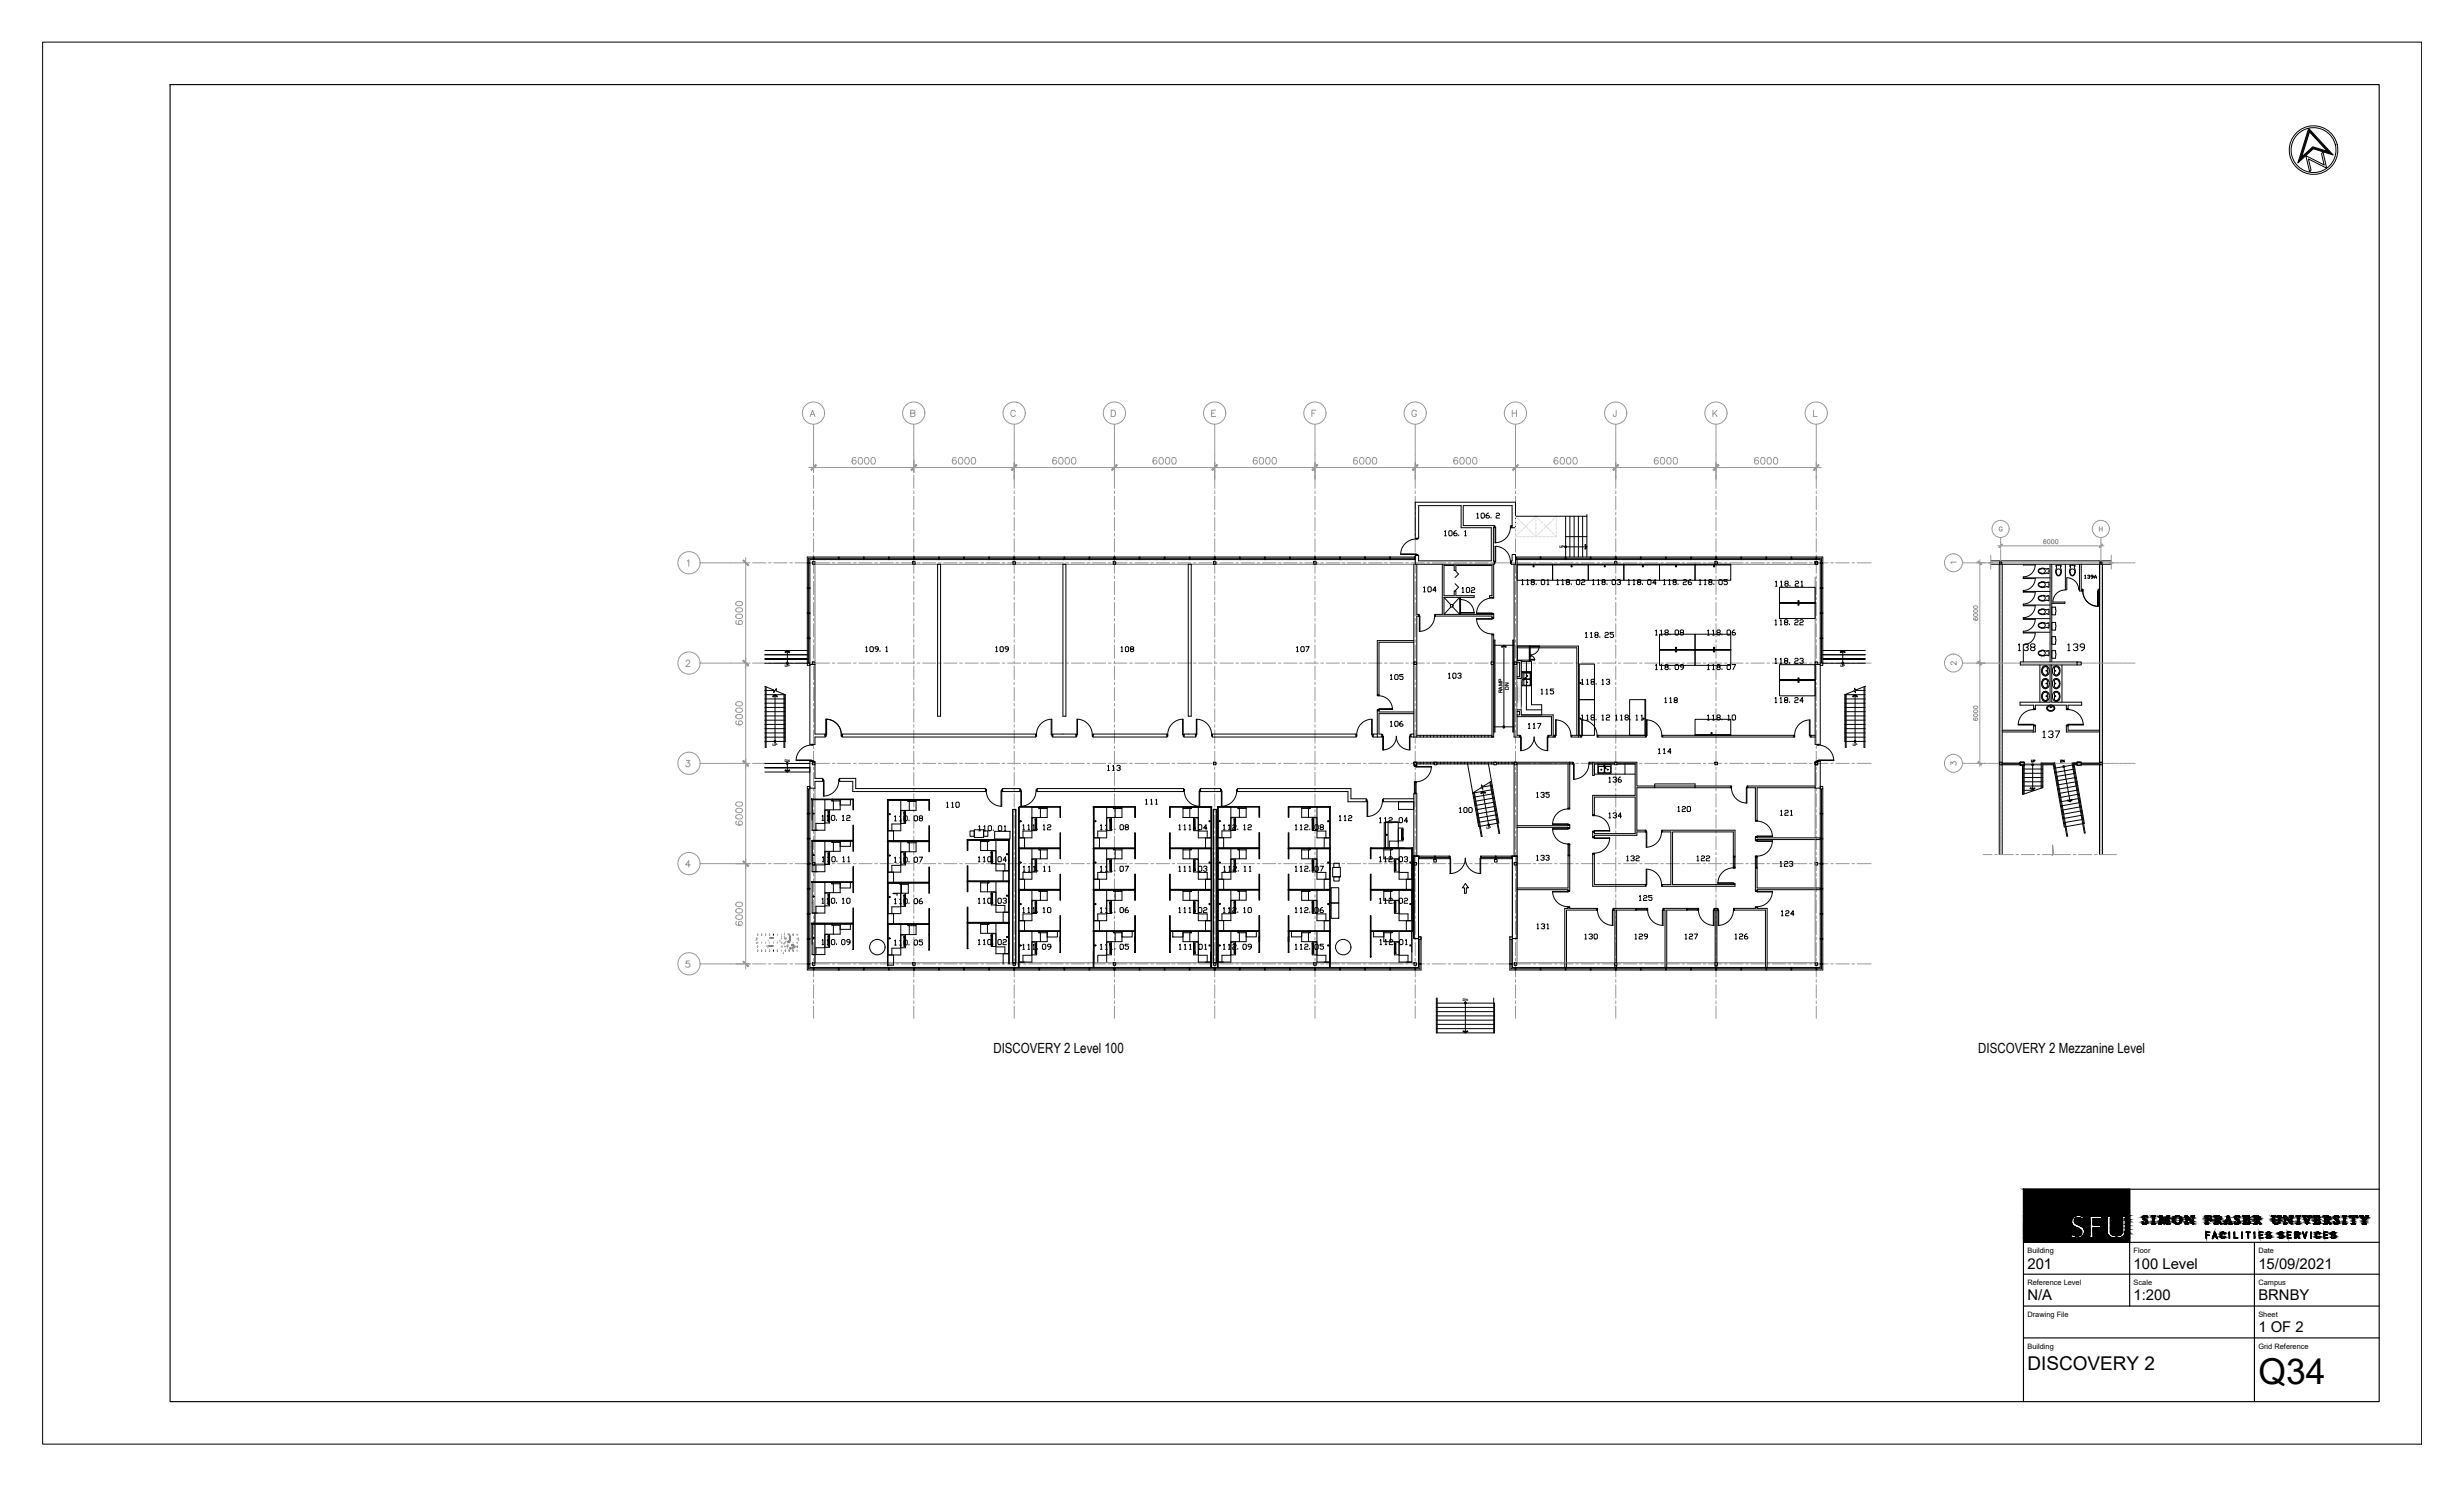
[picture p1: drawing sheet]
<svg xmlns="http://www.w3.org/2000/svg" width="737mm" height="444mm" viewBox="0 0 737 444" stroke-linecap="round" stroke-linejoin="round" font-family="sans-serif">
<defs><g id="words">
<text font-size="10.6" x="675.1" y="413.7">Q34</text>
<text font-size="5.7" x="606.1" y="409.5">DISCOVERY 2</text>
<g font-size="4.4">
<text x="606.1" y="379.2">201</text>
<text x="637.8" y="379.2">100 Level</text>
<text x="675.1" y="379.2">15/09/2021</text>
<text x="606.1" y="388.7">N/A</text>
<text x="637.8" y="388.7">1:200</text>
<text x="675.1" y="388.7">BRNBY</text>
<text x="675.1" y="398.1">1 OF 2</text>
</g>
<g font-size="4.2">
<text x="297" y="314.9">DISCOVERY 2 Level 100</text>
<text x="591.4" y="314.9">DISCOVERY 2 Mezzanine Level</text>
</g>
<g font-size="2.2">
<text x="606.1" y="374.5">Building</text>
<text x="637.8" y="374.5">Floor</text>
<text x="675.1" y="374.5">Date</text>
<text x="606.1" y="384.1">Reference Level</text>
<text x="637.8" y="384.1">Scale</text>
<text x="675.1" y="384.1">Campus</text>
<text x="606.1" y="393.6">Drawing File</text>
<text x="675.1" y="393.6">Sheet</text>
<text x="606.1" y="403.1">Building</text>
<text x="675.1" y="403.1">Grid Reference</text>
</g>
<g font-size="1.5">
<text x="449.2" y="207.3" transform="rotate(-90 449.2 207.3)">RAMP</text>
<text x="451" y="206.2" transform="rotate(-90 451 206.2)">DN</text>
</g>
<g font-size="1">
<text x="466.2" y="163.8">UP</text>
<text x="234.7" y="199.5">UP</text>
<text x="550.2" y="199.5">UP</text>
<text x="231" y="222.9">UP</text>
<text x="234.7" y="227.7">DN</text>
<text x="553.8" y="222.9">UP</text>
<text x="444.4" y="247.8">UP</text>
<text x="437.3" y="299.4">DN</text>
</g>
</g></defs>
<!-- layer: FP201_1|SGR -->
<g fill="none" stroke="#989898" stroke-width=".3">
<path d="M243.2 136v3.6M273.2 136v3.6M303.2 136v3.6M333.2 136v3.6M363.1 136v3.6M393.1 136v3.6M423.1 136v3.6M453.1 136v3.6M483 136v3.6M513 136v3.6M543 136v3.6M243.2 140.4v.8"/>
<path d="M243.2 142v4M243.2 146.7v.8M243.2 148.4v3.9M243.2 153.1v.8M243.2 154.7v4M243.2 159.4v.8M273.2 140.4v.8M273.2 142v4M273.2 146.7v.8M273.2 148.4v3.9M273.2 153.1v.8M273.2 154.7v4"/>
<path d="M273.2 159.4v.8M303.2 140.4v.8M303.2 142v4M303.2 146.7v.8M303.2 148.4v3.9M303.2 153.1v.8M303.2 154.7v4M303.2 159.4v.8M333.2 140.4v.8M333.2 142v4M333.2 146.7v.8M333.2 148.4v3.9"/>
<path d="M333.2 153.1v.8M333.2 154.7v4M333.2 159.4v.8M363.1 140.4v.8M363.1 142v4M363.1 146.7v.8M363.1 148.4v3.9M363.1 153.1v.8M363.1 154.7v4M363.1 159.4v.8M393.1 140.4v.8M393.1 142v4"/>
<path d="M393.1 146.7v.8M393.1 148.4v3.9M393.1 153.1v.8M393.1 154.7v4M393.1 159.4v.8M423.1 140.4v.8M423.1 142v4M423.1 146.7v.8M423.1 148.4v3.9M423.1 153.1v.8M423.1 154.7v4M423.1 159.4v.8"/>
<path d="M453.1 140.4v.8M453.1 142v4M453.1 146.7v.8M453.1 148.4v3.9M453.1 153.1v.8M453.1 154.7v4M453.1 159.4v.8M483 140.4v.8M483 142v4M483 146.7v.8M483 148.4v3.9M483 153.1v.8"/>
<path d="M483 154.7v4M483 159.4v.8M513 140.4v.8M513 142v4M513 146.7v.8M513 148.4v3.9M513 153.1v.8M513 154.7v4M513 159.4v.8M543 140.4v.8M543 142v4M543 146.7v.8"/>
<path d="M543 148.4v3.9M543 153.1v.8M543 154.7v4M543 159.4v.8M218.4 168.2h4.2M223.4 168.2h.8M225 168.2h3.9M229.7 168.2h.8M231.3 168.2h4M236.1 168.2h.8M237.7 168.2h3.9M242.4 168.2h.8"/>
<path d="M243.2 161.1v3.9M243.2 165.8v.8M243.2 167.4v4M243.2 172.2v.7M243.2 173.8v3.9M243.2 178.5v.8M244.1 168.2h3.9M248.8 168.2h.8M250.4 168.2h3.9M255.1 168.2h.8M256.8 168.2h3.9M261.5 168.2h.8"/>
<path d="M263.1 168.2h3.9M267.8 168.2h.8M269.5 168.2h3.9M273.2 161.1v3.9M273.2 165.8v.8M273.2 167.4v4M273.2 172.2v.7M273.2 173.8v3.9M273.2 178.5v.8M274.2 168.2h.8M275.8 168.2h3.9M280.5 168.2h.8"/>
<path d="M282.2 168.2h3.9M286.9 168.2h.8M288.5 168.2h3.9M293.2 168.2h.8M294.9 168.2h3.9M299.6 168.2h.8M301.2 168.2h3.9M303.2 161.1v3.9M303.2 165.8v.8M303.2 167.4v4M303.2 172.2v.7M303.2 173.8v3.9"/>
<path d="M303.2 178.5v.8M305.9 168.2h.8M307.6 168.2h3.9M312.3 168.2h.8M313.9 168.2h3.9M318.6 168.2h.8M320.3 168.2h3.9M325 168.2h.8M326.6 168.2h3.9M331.3 168.2h.8M333 168.2h3.9M333.2 161.1v3.9"/>
<path d="M333.2 165.8v.8M333.2 167.4v4M333.2 172.2v.7M333.2 173.8v3.9M333.2 178.5v.8M337.7 168.2h.8M339.3 168.2h3.9M344 168.2h.8M345.7 168.2h3.9M350.4 168.2h.8M352 168.2h4M356.7 168.2h.8"/>
<path d="M358.4 168.2h3.9M363.1 168.2h.8M363.1 161.1v3.9M363.1 165.8v.8M363.1 167.4v4M363.1 172.2v.7M363.1 173.8v3.9M363.1 178.5v.8M364.7 168.2h4M369.4 168.2h.8M371.1 168.2h3.9M375.8 168.2h.8"/>
<path d="M377.4 168.2h4M382.1 168.2h.8M383.8 168.2h3.9M388.5 168.2h.8M390.1 168.2h4M393.1 161.1v3.9M393.1 165.8v.8M393.1 167.4v4M393.1 172.2v.7M393.1 173.8v3.9M393.1 178.5v.8M394.8 168.2h.8"/>
<path d="M396.5 168.2h3.9M401.2 168.2h.8M402.8 168.2h4M407.5 168.2h.8M409.2 168.2h3.9M413.9 168.2h.8M415.5 168.2h4M420.2 168.2h.8M421.9 168.2h3.9M423.1 161.1v3.9M423.1 165.8v.8M423.1 167.4v4"/>
<path d="M423.1 172.2v.7M423.1 173.8v3.9M423.1 178.5v.8M426.6 168.2h.8M428.2 168.2h4M432.9 168.2h.8M434.6 168.2h3.9M439.3 168.2h.8M440.9 168.2h4M445.6 168.2h.8M447.3 168.2h3.9M452 168.2h.8"/>
<path d="M453.1 161.1v3.9M453.1 165.8v.8M453.1 167.4v4M453.1 172.2v.7M453.1 173.8v3.9M453.1 178.5v.8M453.6 168.2h4M458.3 168.2h.8M460 168.2h3.9M464.7 168.2h.8M466.3 168.2h4M471.1 168.2h.7"/>
<path d="M472.7 168.2h3.9M477.4 168.2h.8M479 168.2h4M483 161.1v3.9M483 165.8v.8M483 167.4v4M483 172.2v.7M483 173.8v3.9M483 178.5v.8M483.8 168.2h.7M485.4 168.2h3.9M490.1 168.2h.8"/>
<path d="M491.7 168.2h4M496.5 168.2h.7M498.1 168.2h3.9M502.8 168.2h.8M504.4 168.2h4M509.2 168.2h.7M510.8 168.2h3.9M513 161.1v3.9M513 165.8v.8M513 167.4v4M513 172.2v.7M513 173.8v3.9"/>
<path d="M513 178.5v.8M515.5 168.2h.8M517.1 168.2h4M521.9 168.2h.7M523.5 168.2h3.9M528.2 168.2h.8M529.8 168.2h4M534.6 168.2h.7M536.2 168.2h3.9M540.9 168.2h.8M542.5 168.2h4M543 161.1v3.9"/>
<path d="M543 165.8v.8M543 167.4v4M543 172.2v.7M543 173.8v3.9M543 178.5v.8M547.3 168.2h.7M548.9 168.2h3.9M553.6 168.2h.8M555.2 168.2h4.2M218.4 198.2h4.2M223.4 198.2h.8M225 198.2h3.9"/>
<path d="M229.7 198.2h.8M231.3 198.2h4M236.1 198.2h.8M237.7 198.2h3.9M242.4 198.2h.8M243.2 180.1v4M243.2 184.9v.7M243.2 186.5v3.9M243.2 191.2v.8M243.2 192.8v4M243.2 197.6v.7M243.2 199.2v3.9"/>
<path d="M244.1 198.2h3.9M248.8 198.2h.8M250.4 198.2h3.9M255.1 198.2h.8M256.8 198.2h3.9M261.5 198.2h.8M263.1 198.2h3.9M267.8 198.2h.8M269.5 198.2h3.9M273.2 180.1v4M273.2 184.9v.7M273.2 186.5v3.9"/>
<path d="M273.2 191.2v.8M273.2 192.8v4M273.2 197.6v.7M273.2 199.2v3.9M274.2 198.2h.8M275.8 198.2h3.9M280.5 198.2h.8M282.2 198.2h3.9M286.9 198.2h.8M288.5 198.2h3.9M293.2 198.2h.8M294.9 198.2h3.9"/>
<path d="M299.6 198.2h.8M301.2 198.2h3.9M303.2 180.1v4M303.2 184.9v.7M303.2 186.5v3.9M303.2 191.2v.8M303.2 192.8v4M303.2 197.6v.7M303.2 199.2v3.9M305.9 198.2h.8M307.6 198.2h3.9M312.3 198.2h.8"/>
<path d="M313.9 198.2h3.9M318.6 198.2h.8M320.3 198.2h3.9M325 198.2h.8M326.6 198.2h3.9M331.3 198.2h.8M333 198.2h3.9M333.2 180.1v4M333.2 184.9v.7M333.2 186.5v3.9M333.2 191.2v.8M333.2 192.8v4"/>
<path d="M333.2 197.6v.7M333.2 199.2v3.9M337.7 198.2h.8M339.3 198.2h3.9M344 198.2h.8M345.7 198.2h3.9M350.4 198.2h.8M352 198.2h4M356.7 198.2h.8M358.4 198.2h3.9M363.1 198.2h.8M363.1 180.1v4"/>
<path d="M363.1 184.9v.7M363.1 186.5v3.9M363.1 191.2v.8M363.1 192.8v4M363.1 197.6v.7M363.1 199.2v3.9M364.7 198.2h4M369.4 198.2h.8M371.1 198.2h3.9M375.8 198.2h.8M377.4 198.2h4M382.1 198.2h.8"/>
<path d="M383.8 198.2h3.9M388.5 198.2h.8M390.1 198.2h4M393.1 180.1v4M393.1 184.9v.7M393.1 186.5v3.9M393.1 191.2v.8M393.1 192.8v4M393.1 197.6v.7M393.1 199.2v3.9M394.8 198.2h.8M396.5 198.2h3.9"/>
<path d="M401.2 198.2h.8M402.8 198.2h4M407.5 198.2h.8M409.2 198.2h3.9M413.9 198.2h.8M415.5 198.2h4M420.2 198.2h.8M421.9 198.2h3.9M423.1 180.1v4M423.1 184.9v.7M423.1 186.5v3.9M423.1 191.2v.8"/>
<path d="M423.1 192.8v4M423.1 197.6v.7M423.1 199.2v3.9M426.6 198.2h.8M428.2 198.2h4M432.9 198.2h.8M434.6 198.2h3.9M439.3 198.2h.8M440.9 198.2h4M445.6 198.2h.8M447.3 198.2h3.9M452 198.2h.8"/>
<path d="M453.1 180.1v4M453.1 184.9v.7M453.1 186.5v3.9M453.1 191.2v.8M453.1 192.8v4M453.1 197.6v.7M453.1 199.2v3.9M453.6 198.2h4M458.3 198.2h.8M460 198.2h3.9M464.7 198.2h.8M466.3 198.2h4"/>
<path d="M471.1 198.2h.7M472.7 198.2h3.9M477.4 198.2h.8M479 198.2h4M483 180.1v4M483 184.9v.7M483 186.5v3.9M483 191.2v.8M483 192.8v4M483 197.6v.7M483 199.2v3.9M483.8 198.2h.7"/>
<path d="M485.4 198.2h3.9M490.1 198.2h.8M491.7 198.2h4M496.5 198.2h.7M498.1 198.2h3.9M502.8 198.2h.8M504.4 198.2h4M509.2 198.2h.7M510.8 198.2h3.9M513 180.1v4M513 184.9v.7M513 186.5v3.9"/>
<path d="M513 191.2v.8M513 192.8v4M513 197.6v.7M513 199.2v3.9M515.5 198.2h.8M517.1 198.2h4M521.9 198.2h.7M523.5 198.2h3.9M528.2 198.2h.8M529.8 198.2h4M534.6 198.2h.7M536.2 198.2h3.9"/>
<path d="M540.9 198.2h.8M542.5 198.2h4M543 180.1v4M543 184.9v.7M543 186.5v3.9M543 191.2v.8M543 192.8v4M543 197.6v.7M543 199.2v3.9M547.3 198.2h.7M548.9 198.2h3.9M553.6 198.2h.8"/>
<path d="M555.2 198.2h4.2M243.2 203.9v.8M243.2 205.5v4M243.2 210.3v.7M243.2 211.9v3.9M243.2 216.6v.8M243.2 218.2v4M273.2 203.9v.8M273.2 205.5v4M273.2 210.3v.7M273.2 211.9v3.9M273.2 216.6v.8"/>
<path d="M273.2 218.2v4M303.2 203.9v.8M303.2 205.5v4M303.2 210.3v.7M303.2 211.9v3.9M303.2 216.6v.8M303.2 218.2v4M333.2 203.9v.8M333.2 205.5v4M333.2 210.3v.7M333.2 211.9v3.9M333.2 216.6v.8"/>
<path d="M333.2 218.2v4M363.1 203.9v.8M363.1 205.5v4M363.1 210.3v.7M363.1 211.9v3.9M363.1 216.6v.8M363.1 218.2v4M393.1 203.9v.8M393.1 205.5v4M393.1 210.3v.7M393.1 211.9v3.9M393.1 216.6v.8"/>
<path d="M393.1 218.2v4M423.1 203.9v.8M423.1 205.5v4M423.1 210.3v.7M423.1 211.9v3.9M423.1 216.6v.8M423.1 218.2v4M453.1 203.9v.8M453.1 205.5v4M453.1 210.3v.7M453.1 211.9v3.9M453.1 216.6v.8"/>
<path d="M453.1 218.2v4M483 203.9v.8M483 205.5v4M483 210.3v.7M483 211.9v3.9M483 216.6v.8M483 218.2v4M513 203.9v.8M513 205.5v4M513 210.3v.7M513 211.9v3.9M513 216.6v.8"/>
<path d="M513 218.2v4M543 203.9v.8M543 205.5v4M543 210.3v.7M543 211.9v3.9M543 216.6v.8M543 218.2v4M218.4 228.2h4.2M223.4 228.2h.8M225 228.2h3.9M229.7 228.2h.8M231.3 228.2h4"/>
<path d="M236.1 228.2h.8M237.7 228.2h3.9M242.4 228.2h.8M243.2 223v.7M243.2 224.6v3.9M243.2 229.3v.8M243.2 230.9v4M243.2 235.7v.7M243.2 237.3v3.9M244.1 228.2h3.9M248.8 228.2h.8M250.4 228.2h3.9"/>
<path d="M255.1 228.2h.8M256.8 228.2h3.9M261.5 228.2h.8M263.1 228.2h3.9M267.8 228.2h.8M269.5 228.2h3.9M273.2 223v.7M273.2 224.6v3.9M273.2 229.3v.8M273.2 230.9v4M273.2 235.7v.7M273.2 237.3v3.9"/>
<path d="M274.2 228.2h.8M275.8 228.2h3.9M280.5 228.2h.8M282.2 228.2h3.9M286.9 228.2h.8M288.5 228.2h3.9M293.2 228.2h.8M294.9 228.2h3.9M299.6 228.2h.8M301.2 228.2h3.9M303.2 223v.7M303.2 224.6v3.9"/>
<path d="M303.2 229.3v.8M303.2 230.9v4M303.2 235.7v.7M303.2 237.3v3.9M305.9 228.2h.8M307.6 228.2h3.9M312.3 228.2h.8M313.9 228.2h3.9M318.6 228.2h.8M320.3 228.2h3.9M325 228.2h.8M326.6 228.2h3.9"/>
<path d="M331.3 228.2h.8M333 228.2h3.9M333.2 223v.7M333.2 224.6v3.9M333.2 229.3v.8M333.2 230.9v4M333.2 235.7v.7M333.2 237.3v3.9M337.7 228.2h.8M339.3 228.2h3.9M344 228.2h.8M345.7 228.2h3.9"/>
<path d="M350.4 228.2h.8M352 228.2h4M356.7 228.2h.8M358.4 228.2h3.9M363.1 228.2h.8M363.1 223v.7M363.1 224.6v3.9M363.1 229.3v.8M363.1 230.9v4M363.1 235.7v.7M363.1 237.3v3.9M364.7 228.2h4"/>
<path d="M369.4 228.2h.8M371.1 228.2h3.9M375.8 228.2h.8M377.4 228.2h4M382.1 228.2h.8M383.8 228.2h3.9M388.5 228.2h.8M390.1 228.2h4M393.1 223v.7M393.1 224.6v3.9M393.1 229.3v.8M393.1 230.9v4"/>
<path d="M393.1 235.7v.7M393.1 237.3v3.9M394.8 228.2h.8M396.5 228.2h3.9M401.2 228.2h.8M402.8 228.2h4M407.5 228.2h.8M409.2 228.2h3.9M413.9 228.2h.8M415.5 228.2h4M420.2 228.2h.8M421.9 228.2h3.9"/>
<path d="M423.1 223v.7M423.1 224.6v3.9M423.1 229.3v.8M423.1 230.9v4M423.1 235.7v.7M423.1 237.3v3.9M426.6 228.2h.8M428.2 228.2h4M432.9 228.2h.8M434.6 228.2h3.9M439.3 228.2h.8M440.9 228.2h4"/>
<path d="M445.6 228.2h.8M447.3 228.2h3.9M452 228.2h.8M453.1 223v.7M453.1 224.6v3.9M453.1 229.3v.8M453.1 230.9v4M453.1 235.7v.7M453.1 237.3v3.9M453.6 228.2h4M458.3 228.2h.8M460 228.2h3.9"/>
<path d="M464.7 228.2h.8M466.3 228.2h4M471.1 228.2h.7M472.7 228.2h3.9M477.4 228.2h.8M479 228.2h4M483 223v.7M483 224.6v3.9M483 229.3v.8M483 230.9v4M483 235.7v.7M483 237.3v3.9"/>
<path d="M483.8 228.2h.7M485.4 228.2h3.9M490.1 228.2h.8M491.7 228.2h4M496.5 228.2h.7M498.1 228.2h3.9M502.8 228.2h.8M504.4 228.2h4M509.2 228.2h.7M510.8 228.2h3.9M513 223v.7M513 224.6v3.9"/>
<path d="M513 229.3v.8M513 230.9v4M513 235.7v.7M513 237.3v3.9M515.5 228.2h.8M517.1 228.2h4M521.9 228.2h.7M523.5 228.2h3.9M528.2 228.2h.8M529.8 228.2h4M534.6 228.2h.7M536.2 228.2h3.9"/>
<path d="M540.9 228.2h.8M542.5 228.2h4M543 223v.7M543 224.6v3.9M543 229.3v.8M543 230.9v4M543 235.7v.7M543 237.3v3.9M547.3 228.2h.7M548.9 228.2h3.9M553.6 228.2h.8M555.2 228.2h4.2"/>
<path d="M218.4 258.2h4.2M223.4 258.2h.8M225 258.2h3.9M229.7 258.2h.8M231.3 258.2h4M236.1 258.2h.8M237.7 258.2h3.9M242.4 258.2h.8M243.2 242v.8M243.2 243.6v4M243.2 248.4v.7M243.2 250v3.9"/>
<path d="M243.2 254.7v.8M243.2 256.3v4M244.1 258.2h3.9M248.8 258.2h.8M250.4 258.2h3.9M255.1 258.2h.8M256.8 258.2h3.9M261.5 258.2h.8M263.1 258.2h3.9M267.8 258.2h.8M269.5 258.2h3.9M273.2 242v.8"/>
<path d="M273.2 243.6v4M273.2 248.4v.7M273.2 250v3.9M273.2 254.7v.8M273.2 256.3v4M274.2 258.2h.8M275.8 258.2h3.9M280.5 258.2h.8M282.2 258.2h3.9M286.9 258.2h.8M288.5 258.2h3.9M293.2 258.2h.8"/>
<path d="M294.9 258.2h3.9M299.6 258.2h.8M301.2 258.2h3.9M303.2 242v.8M303.2 243.6v4M303.2 248.4v.7M303.2 250v3.9M303.2 254.7v.8M303.2 256.3v4M305.9 258.2h.8M307.6 258.2h3.9M312.3 258.2h.8"/>
<path d="M313.9 258.2h3.9M318.6 258.2h.8M320.3 258.2h3.9M325 258.2h.8M326.6 258.2h3.9M331.3 258.2h.8M333 258.2h3.9M333.2 242v.8M333.2 243.6v4M333.2 248.4v.7M333.2 250v3.9M333.2 254.7v.8"/>
<path d="M333.2 256.3v4M337.7 258.2h.8M339.3 258.2h3.9M344 258.2h.8M345.7 258.2h3.9M350.4 258.2h.8M352 258.2h4M356.7 258.2h.8M358.4 258.2h3.9M363.1 258.2h.8M363.1 242v.8M363.1 243.6v4"/>
<path d="M363.1 248.4v.7M363.1 250v3.9M363.1 254.7v.8M363.1 256.3v4M364.7 258.2h4M369.4 258.2h.8M371.1 258.2h3.9M375.8 258.2h.8M377.4 258.2h4M382.1 258.2h.8M383.8 258.2h3.9M388.5 258.2h.8"/>
<path d="M390.1 258.2h4M393.1 242v.8M393.1 243.6v4M393.1 248.4v.7M393.1 250v3.9M393.1 254.7v.8M393.1 256.3v4M394.8 258.2h.8M396.5 258.2h3.9M401.2 258.2h.8M402.8 258.2h4M407.5 258.2h.8"/>
<path d="M409.2 258.2h3.9M413.9 258.2h.8M415.5 258.2h4M420.2 258.2h.8M421.9 258.2h3.9M423.1 242v.8M423.1 243.6v4M423.1 248.4v.7M423.1 250v3.9M423.1 254.7v.8M423.1 256.3v4M426.6 258.2h.8"/>
<path d="M428.2 258.2h4M432.9 258.2h.8M434.6 258.2h3.9M439.3 258.2h.8M440.9 258.2h4M445.6 258.2h.8M447.3 258.2h3.9M452 258.2h.8M453.1 242v.8M453.1 243.6v4M453.1 248.4v.7M453.1 250v3.9"/>
<path d="M453.1 254.7v.8M453.1 256.3v4M453.6 258.2h4M458.3 258.2h.8M460 258.2h3.9M464.7 258.2h.8M466.3 258.2h4M471.1 258.2h.7M472.7 258.2h3.9M477.4 258.2h.8M479 258.2h4M483 242v.8"/>
<path d="M483 243.6v4M483 248.4v.7M483 250v3.9M483 254.7v.8M483 256.3v4M483.8 258.2h.7M485.4 258.2h3.9M490.1 258.2h.8M491.7 258.2h4M496.5 258.2h.7M498.1 258.2h3.9M502.8 258.2h.8"/>
<path d="M504.4 258.2h4M509.2 258.2h.7M510.8 258.2h3.9M513 242v.8M513 243.6v4M513 248.4v.7M513 250v3.9M513 254.7v.8M513 256.3v4M515.5 258.2h.8M517.1 258.2h4M521.9 258.2h.7"/>
<path d="M523.5 258.2h3.9M528.2 258.2h.8M529.8 258.2h4M534.6 258.2h.7M536.2 258.2h3.9M540.9 258.2h.8M542.5 258.2h4M543 242v.8M543 243.6v4M543 248.4v.7M543 250v3.9M543 254.7v.8"/>
<path d="M543 256.3v4M547.3 258.2h.7M548.9 258.2h3.9M553.6 258.2h.8M555.2 258.2h4.2M243.2 261.1v.8M243.2 262.7v3.9M243.2 267.4v.8M243.2 269v4M243.2 273.8v.8M243.2 275.4v3.9M273.2 261.1v.8"/>
<path d="M273.2 262.7v3.9M273.2 267.4v.8M273.2 269v4M273.2 273.8v.8M273.2 275.4v3.9M303.2 261.1v.8M303.2 262.7v3.9M303.2 267.4v.8M303.2 269v4M303.2 273.8v.8M303.2 275.4v3.9M333.2 261.1v.8"/>
<path d="M333.2 262.7v3.9M333.2 267.4v.8M333.2 269v4M333.2 273.8v.8M333.2 275.4v3.9M363.1 261.1v.8M363.1 262.7v3.9M363.1 267.4v.8M363.1 269v4M363.1 273.8v.8M363.1 275.4v3.9M393.1 261.1v.8"/>
<path d="M393.1 262.7v3.9M393.1 267.4v.8M393.1 269v4M393.1 273.8v.8M393.1 275.4v3.9M423.1 261.1v.8M423.1 262.7v3.9M423.1 267.4v.8M423.1 269v4M423.1 273.8v.8M423.1 275.4v3.9M453.1 261.1v.8"/>
<path d="M453.1 262.7v3.9M453.1 267.4v.8M453.1 269v4M453.1 273.8v.8M453.1 275.4v3.9M483 261.1v.8M483 262.7v3.9M483 267.4v.8M483 269v4M483 273.8v.8M483 275.4v3.9M513 261.1v.8"/>
<path d="M513 262.7v3.9M513 267.4v.8M513 269v4M513 273.8v.8M513 275.4v3.9M543 261.1v.8M543 262.7v3.9M543 267.4v.8M543 269v4M543 273.8v.8M543 275.4v3.9M218.4 288.1h4.2"/>
<path d="M223.4 288.1h.8M225 288.1h3.9M229.7 288.1h.8M231.3 288.1h4M236.1 288.1h.8M237.7 288.1h3.9M242.4 288.1h.8M243.2 280.1v.8M243.2 281.7v4M243.2 286.5v.8M243.2 288.1v3.9M243.2 292.8v.8"/>
<path d="M243.2 294.4v4M243.2 299.2v.8M244.1 288.1h3.9M248.8 288.1h.8M250.4 288.1h3.9M255.1 288.1h.8M256.8 288.1h3.9M261.5 288.1h.8M263.1 288.1h3.9M267.8 288.1h.8M269.5 288.1h3.9M273.2 280.1v.8"/>
<path d="M273.2 281.7v4M273.2 286.5v.8M273.2 288.1v3.9M273.2 292.8v.8M273.2 294.4v4M273.2 299.2v.8M274.2 288.1h.8M275.8 288.1h3.9M280.5 288.1h.8M282.2 288.1h3.9M286.9 288.1h.8M288.5 288.1h3.9"/>
<path d="M293.2 288.1h.8M294.9 288.1h3.9M299.6 288.1h.8M301.2 288.1h3.9M303.2 280.1v.8M303.2 281.7v4M303.2 286.5v.8M303.2 288.1v3.9M303.2 292.8v.8M303.2 294.4v4M303.2 299.2v.8M305.9 288.1h.8"/>
<path d="M307.6 288.1h3.9M312.3 288.1h.8M313.9 288.1h3.9M318.6 288.1h.8M320.3 288.1h3.9M325 288.1h.8M326.6 288.1h3.9M331.3 288.1h.8M333 288.1h3.9M333.2 280.1v.8M333.2 281.7v4M333.2 286.5v.8"/>
<path d="M333.2 288.1v3.9M333.2 292.8v.8M333.2 294.4v4M333.2 299.2v.8M337.7 288.1h.8M339.3 288.1h3.9M344 288.1h.8M345.7 288.1h3.9M350.4 288.1h.8M352 288.1h4M356.7 288.1h.8M358.4 288.1h3.9"/>
<path d="M363.1 288.1h.8M363.1 280.1v.8M363.1 281.7v4M363.1 286.5v.8M363.1 288.1v3.9M363.1 292.8v.8M363.1 294.4v4M363.1 299.2v.8M364.7 288.1h4M369.4 288.1h.8M371.1 288.1h3.9M375.8 288.1h.8"/>
<path d="M377.4 288.1h4M382.1 288.1h.8M383.8 288.1h3.9M388.5 288.1h.8M390.1 288.1h4M393.1 280.1v.8M393.1 281.7v4M393.1 286.5v.8M393.1 288.1v3.9M393.1 292.8v.8M393.1 294.4v4M393.1 299.2v.8"/>
<path d="M394.8 288.1h.8M396.5 288.1h3.9M401.2 288.1h.8M402.8 288.1h4M407.5 288.1h.8M409.2 288.1h3.9M413.9 288.1h.8M415.5 288.1h4M420.2 288.1h.8M421.9 288.1h3.9M423.1 280.1v.8M423.1 281.7v4"/>
<path d="M423.1 286.5v.8M423.1 288.1v3.9M423.1 292.8v.8M423.1 294.4v4M423.1 299.2v.8M426.6 288.1h.8M428.2 288.1h4M432.9 288.1h.8M434.6 288.1h3.9M439.3 288.1h.8M440.9 288.1h4M445.6 288.1h.8"/>
<path d="M447.3 288.1h3.9M452 288.1h.8M453.1 280.1v.8M453.1 281.7v4M453.1 286.5v.8M453.1 288.1v3.9M453.1 292.8v.8M453.1 294.4v4M453.1 299.2v.8M453.6 288.1h4M458.3 288.1h.8M460 288.1h3.9"/>
<path d="M464.7 288.1h.8M466.3 288.1h4M471.1 288.1h.7M472.7 288.1h3.9M477.4 288.1h.8M479 288.1h4M483 280.1v.8M483 281.7v4M483 286.5v.8M483 288.1v3.9M483 292.8v.8M483 294.4v4"/>
<path d="M483 299.2v.8M483.8 288.1h.7M485.4 288.1h3.9M490.1 288.1h.8M491.7 288.1h4M496.5 288.1h.7M498.1 288.1h3.9M502.8 288.1h.8M504.4 288.1h4M509.2 288.1h.7M510.8 288.1h3.9M513 280.1v.8"/>
<path d="M513 281.7v4M513 286.5v.8M513 288.1v3.9M513 292.8v.8M513 294.4v4M513 299.2v.8M515.5 288.1h.8M517.1 288.1h4M521.9 288.1h.7M523.5 288.1h3.9M528.2 288.1h.8M529.8 288.1h4"/>
<path d="M534.6 288.1h.7M536.2 288.1h3.9M540.9 288.1h.8M542.5 288.1h4M543 280.1v.8M543 281.7v4M543 286.5v.8M543 288.1v3.9M543 292.8v.8M543 294.4v4M543 299.2v.8M547.3 288.1h.7"/>
<path d="M548.9 288.1h3.9M553.6 288.1h.8M555.2 288.1h4.2M243.2 300.8v3.6M273.2 300.8v3.6M303.2 300.8v3.6M333.2 300.8v3.6M363.1 300.8v3.6M393.1 300.8v3.6M423.1 300.8v3.6M453.1 300.8v3.6M483 300.8v3.6"/>
<path d="M513 300.8v3.6M543 300.8v3.6"/>
</g>
<!-- layer: FP201_1|SGRID -->
<g fill="none" stroke="#989898" stroke-width=".3">
<path d="M242.2 124.5l.7-1.9 .7 1.9M242.4 123.9h1M243.2 126.8v9.2M272.2 123.5l1.1-.1 .1-.6-1.2-.2v1.9l1.2-.2 .1-.4-.4-.4M273.2 126.8v9.2M303.2 126.8v9.2M303.5 123.1a.69 .69 0 0 0-.8-.5 .69 .69 0 0 0-.5 .7v.5a.69 .69 0 0 0 .5 .7 .69 .69 0 0 0 .8-.4M332.2 122.6h.6a1.02 1.02 0 0 1 .7 1 1.02 1.02 0 0 1-.7 .9h-.6zM333.2 126.8v9.2M362.2 123.5h.7M363.1 126.8v9.2M363.4 122.6h-1.2v1.9h1.2"/>
<path d="M392.2 123.5h.7M393.1 126.8v9.2M393.4 122.6h-1.2v1.9M423.1 126.8v9.2M423.4 123.1a.69 .69 0 0 0-.8-.5 .69 .69 0 0 0-.5 .7v.5a.68 .68 0 0 0 .6 .7 .68 .68 0 0 0 .7-.7h-.4M452.1 123.5h1.2M452.1 122.6v1.9M453.1 126.8v9.2M453.3 122.6v1.9M483 126.8v9.2M483.2 122.6l-.1 1.7-.7 .1-.1-.5M512.1 122.6v1.9"/>
<path d="M512.5 123.4l.8 1.1M513 126.8v9.2M513.3 122.6l-1.2 1.3M542.1 122.6v1.9h1.1M543 126.8v9.2M205.4 167.7l.5-.3v1.9M209.3 168.2h9.1M205.1 197.8l.4-.5 .5 .1 .2 .3-.2 .6-1 .9h1.3M209.3 198.2h9.1M205.2 227.3h1l-.5 .7a.64 .64 0 0 1 .6 .6 .64 .64 0 0 1-.6 .7 .64 .64 0 0 1-.7-.5M209.3 228.2h9.1M206.3 258.5h-1.3l.9-1.2v1.9"/>
<path d="M209.3 258.2h9.1M206.1 287.2h-.9l-.1 .9a.68 .68 0 0 1 1-.1 .68 .68 0 0 1-.1 1 .68 .68 0 0 1-1-.2M209.3 288.1h9.1"/>
<circle cx="243.2" cy="123.5" r="3.3"/>
<circle cx="273.2" cy="123.5" r="3.3"/>
<circle cx="303.2" cy="123.5" r="3.3"/>
<circle cx="333.1" cy="123.5" r="3.3"/>
<circle cx="363.1" cy="123.5" r="3.3"/>
<circle cx="393.1" cy="123.5" r="3.3"/>
<circle cx="423.1" cy="123.5" r="3.3"/>
<circle cx="453" cy="123.5" r="3.3"/>
<circle cx="483" cy="123.5" r="3.3"/>
<circle cx="513" cy="123.5" r="3.3"/>
<circle cx="542.9" cy="123.5" r="3.3"/>
<circle cx="206" cy="168.2" r="3.3"/>
<circle cx="206" cy="198.2" r="3.3"/>
<circle cx="206" cy="228.2" r="3.3"/>
<circle cx="206" cy="258.1" r="3.3"/>
<circle cx="206" cy="288.1" r="3.3"/>
</g>
<!-- layer: FP201_1|SGRDI -->
<g fill="none" stroke="#989898" stroke-width=".3">
<path d="M241.7 139.8h302.7M243.2 137.5v3.7M255.9 137l-.1-.2a.64 .64 0 0 0-1 .3 .97 .97 0 0 0 .6 1.6 .63 .63 0 0 0 .6-.6 .63 .63 0 0 0-.6-.6 .63 .63 0 0 0-.7 .6M256.8 136.8a.64 .64 0 0 1 1 .3l.1 .5a.9 .9 0 0 1-.8 1.1 1.25 1.25 0 0 1-.3-1.9zM258.7 136.8a.64 .64 0 0 1 1 .3l.1 .5a.9 .9 0 0 1-.8 1.1 1.25 1.25 0 0 1-.3-1.9zM260.6 136.8a.64 .64 0 0 1 1 .3l.1 .5a.9 .9 0 0 1-.8 1.1 1.25 1.25 0 0 1-.3-1.9zM273.2 137.5v3.7M285.8 137v-.2a.64 .64 0 0 0-1 .3 .97 .97 0 0 0 .6 1.6 .63 .63 0 0 0 .5-.6 .63 .63 0 0 0-.6-.6 .63 .63 0 0 0-.6 .6M286.8 136.8a.64 .64 0 0 1 .9 .3l.2 .5a.9 .9 0 0 1-.8 1.1 1.25 1.25 0 0 1-.3-1.9zM288.7 136.8a.64 .64 0 0 1 .9 .3l.2 .5a.9 .9 0 0 1-.8 1.1 1.25 1.25 0 0 1-.3-1.9zM290.6 136.8a.64 .64 0 0 1 .9 .3l.2 .5a.9 .9 0 0 1-.8 1.1 1.25 1.25 0 0 1-.3-1.9zM303.2 138.2v5"/>
<path d="M315.8 137l-.1-.2a.64 .64 0 0 0-.9 .3 .97 .97 0 0 0 .5 1.6 .63 .63 0 0 0 .6-.6 .63 .63 0 0 0-.6-.6 .63 .63 0 0 0-.6 .6M316.8 136.8a.64 .64 0 0 1 .9 .3l.1 .5a.9 .9 0 0 1-.7 1.1 1.25 1.25 0 0 1-.3-1.9zM318.7 136.8a.64 .64 0 0 1 .9 .3l.1 .5a.9 .9 0 0 1-.7 1.1 1.25 1.25 0 0 1-.3-1.9zM320.6 136.8a.64 .64 0 0 1 .9 .3l.1 .5a.9 .9 0 0 1-.7 1.1 1.25 1.25 0 0 1-.3-1.9zM333.2 138.2v5M345.8 137l-.1-.2a.64 .64 0 0 0-.9 .3v1.3a.62 .62 0 0 0 1 .1 .62 .62 0 0 0-.3-.9 .62 .62 0 0 0-.8 .5M346.8 136.8h.2a1.03 1.03 0 0 1 .8 .9 1.03 1.03 0 0 1-.8 1 1.25 1.25 0 0 1-.2-1.9zM348.7 136.8h.3a1.03 1.03 0 0 1 .7 .9 1.03 1.03 0 0 1-.7 1 1.25 1.25 0 0 1-.3-1.9zM350.6 136.8a.64 .64 0 0 1 .9 .3l.1 .5a.9 .9 0 0 1-.7 1.1 1.25 1.25 0 0 1-.3-1.9zM363.1 138.2v5M375.8 137l-.1-.2a.64 .64 0 0 0-1 .3v1.3a.62 .62 0 0 0 1 .1 .62 .62 0 0 0-.2-.9 .62 .62 0 0 0-.8 .5M376.7 136.8h.3a1.03 1.03 0 0 1 .8 .9 1.03 1.03 0 0 1-.8 1 1.25 1.25 0 0 1-.3-1.9z"/>
<path d="M378.6 136.8h.3a1.03 1.03 0 0 1 .8 .9 1.03 1.03 0 0 1-.8 1 1.25 1.25 0 0 1-.3-1.9zM380.5 136.8h.3a1.03 1.03 0 0 1 .8 .9 1.03 1.03 0 0 1-.8 1 1.25 1.25 0 0 1-.3-1.9zM393.1 138.2v5M405.8 137l-.2-.2a.64 .64 0 0 0-.9 .3v1.3a.62 .62 0 0 0 1 .1 .62 .62 0 0 0-.2-.9 .62 .62 0 0 0-.9 .5M406.7 136.8h.3a1.03 1.03 0 0 1 .8 .9 1.03 1.03 0 0 1-.8 1 1.25 1.25 0 0 1-.3-1.9zM408.6 136.8h.3a1.03 1.03 0 0 1 .8 .9 1.03 1.03 0 0 1-.8 1 1.25 1.25 0 0 1-.3-1.9zM410.5 136.8h.3a1.03 1.03 0 0 1 .8 .9 1.03 1.03 0 0 1-.8 1 1.25 1.25 0 0 1-.3-1.9zM423.1 138.2v5M435.7 137l-.1-.2a.64 .64 0 0 0-.9 .3v1.3a.62 .62 0 0 0 1 .1 .62 .62 0 0 0-.2-.9 .62 .62 0 0 0-.9 .5M436.7 136.8h.3a1.03 1.03 0 0 1 .7 .9 1.03 1.03 0 0 1-.7 1 1.25 1.25 0 0 1-.3-1.9zM438.6 136.8h.3a1.03 1.03 0 0 1 .7 .9 1.03 1.03 0 0 1-.7 1 1.25 1.25 0 0 1-.3-1.9zM440.5 136.8h.3a1.03 1.03 0 0 1 .7 .9 1.03 1.03 0 0 1-.7 1 1.25 1.25 0 0 1-.3-1.9z"/>
<path d="M453.1 138.2v5M465.7 137l-.1-.2a.68 .68 0 0 0-.9 .3v1.3a.62 .62 0 0 0 .9 .1 .62 .62 0 0 0-.2-.9 .62 .62 0 0 0-.8 .5M466.6 136.8a.68 .68 0 0 1 1 .3l.1 .5a.85 .85 0 0 1-.8 1.1 1.33 1.33 0 0 1-.3-1.9zM468.5 136.8a.68 .68 0 0 1 1 .3l.1 .5a.85 .85 0 0 1-.8 1.1 1.33 1.33 0 0 1-.3-1.9zM470.5 136.8a.68 .68 0 0 1 .9 .3l.1 .5a.85 .85 0 0 1-.8 1.1 1.33 1.33 0 0 1-.2-1.9zM483 138.2v5M495.7 137l-.1-.2a.68 .68 0 0 0-1 .3v1.3a.62 .62 0 0 0 1 .1 .62 .62 0 0 0-.2-.9 .62 .62 0 0 0-.9 .5M496.6 136.8a.68 .68 0 0 1 1 .3l.1 .5a.85 .85 0 0 1-.8 1.1 1.33 1.33 0 0 1-.3-1.9zM498.5 136.8a.68 .68 0 0 1 1 .3l.1 .5a.85 .85 0 0 1-.8 1.1 1.33 1.33 0 0 1-.3-1.9zM500.4 136.8a.68 .68 0 0 1 1 .3l.1 .5a.85 .85 0 0 1-.8 1.1 1.33 1.33 0 0 1-.3-1.9zM513 138.2v5M525.7 137l-.1-.2a.68 .68 0 0 0-1 .3v1.3a.62 .62 0 0 0 1 .1 .62 .62 0 0 0-.2-.9 .62 .62 0 0 0-.9 .5"/>
<path d="M526.6 136.8a.68 .68 0 0 1 1 .3v.5a.85 .85 0 0 1-.7 1.1 1.33 1.33 0 0 1-.3-1.9zM528.5 136.8a.68 .68 0 0 1 1 .3v.5a.85 .85 0 0 1-.7 1.1 1.33 1.33 0 0 1-.3-1.9zM530.4 136.8a.68 .68 0 0 1 1 .3l.1 .5a.85 .85 0 0 1-.8 1.1 1.33 1.33 0 0 1-.3-1.9zM543 138.2v5M222.9 166.7v123M220 183.9l.8-.3a.85 .85 0 0 1 1.2 .7 1.16 1.16 0 0 1-2 0zM220 182l.8-.3a.85 .85 0 0 1 1.2 .7 1.16 1.16 0 0 1-2 0zM220 180.1l.8-.3a.85 .85 0 0 1 1.2 .7 1.16 1.16 0 0 1-2 0zM220.2 185.6h-.2a.68 .68 0 0 0 .3 1h1.4a.62 .62 0 0 0 0-1 .62 .62 0 0 0-.9 .2 .62 .62 0 0 0 .5 .9M220 213.8l.8-.3a.85 .85 0 0 1 1.2 .8 1.16 1.16 0 0 1-2 0zM220 211.9l.8-.3a.85 .85 0 0 1 1.2 .8 1.16 1.16 0 0 1-2 0zM220 210l.8-.3a.85 .85 0 0 1 1.2 .8 1.16 1.16 0 0 1-2 0z"/>
<path d="M220.2 215.5l-.2 .1a.68 .68 0 0 0 .3 1h1.4a.62 .62 0 0 0 0-1 .62 .62 0 0 0-.9 .2 .62 .62 0 0 0 .5 .9M220 258.2h4.5M220 243.8l.8-.3a.85 .85 0 0 1 1.2 .8 1.16 1.16 0 0 1-2 0zM220 241.9l.8-.3a.85 .85 0 0 1 1.2 .8 1.16 1.16 0 0 1-2 0zM220 240l.8-.3a.85 .85 0 0 1 1.2 .8 1.16 1.16 0 0 1-2 0zM220.2 245.5l-.2 .1a.68 .68 0 0 0 .3 1h1.4a.62 .62 0 0 0 0-1 .62 .62 0 0 0-.9 .2 .62 .62 0 0 0 .5 .8M220 273.8l.8-.3a.85 .85 0 0 1 1.2 .7 1.07 1.07 0 0 1-1.1 .7 1.07 1.07 0 0 1-.9-.8zM220 271.9l.8-.3a.85 .85 0 0 1 1.2 .7 1.07 1.07 0 0 1-1.1 .6 1.07 1.07 0 0 1-.9-.7zM220 270l.8-.3a.85 .85 0 0 1 1.2 .7 1.07 1.07 0 0 1-1.1 .6 1.07 1.07 0 0 1-.9-.7zM220.2 275.5l-.2 .1a.64 .64 0 0 0 .3 .9h1.4a.62 .62 0 0 0 0-1 .62 .62 0 0 0-.9 .3 .62 .62 0 0 0 .5 .8M220 288.1h4.5"/>
</g>
<!-- layer: FP201_1 Data|X-REF1 -->
<g fill="#989898" stroke="#989898" stroke-width=".3">
<path d="M243.9 138.9l-1.3 1.7 1.5-1.5zM242.4 140.4l1.5-1.5-1.3 1.7z"/>
<path d="M272.4 140.4l.1 .2 1.4-1.7zM273.9 138.9l.1 .2-1.5 1.5z"/>
<path d="M273.9 138.9l-1.4 1.7 1.5-1.5zM272.4 140.4l1.5-1.5-1.4 1.7z"/>
<path d="M302.3 140.4l.2 .2 1.3-1.7zM303.8 138.9l.2 .2-1.5 1.5z"/>
<path d="M303.8 138.9l-1.3 1.7 1.5-1.5zM303.8 138.9l-1.3 1.7-.2-.2z"/>
<path d="M332.3 140.4l.2 .2 1.3-1.7zM333.8 138.9l.2 .2-1.5 1.5z"/>
<path d="M333.8 138.9l-1.3 1.7 1.5-1.5zM332.3 140.4l1.5-1.5-1.3 1.7z"/>
<path d="M362.3 140.4l.2 .2 1.3-1.7zM363.8 138.9l.1 .2-1.4 1.5z"/>
<path d="M363.8 138.9l-1.3 1.7 1.4-1.5zM362.3 140.4l1.5-1.5-1.3 1.7z"/>
<path d="M392.3 140.4l.1 .2 1.4-1.7zM393.8 138.9l.1 .2-1.5 1.5z"/>
<path d="M393.8 138.9l-1.4 1.7 1.5-1.5zM392.3 140.4l1.5-1.5-1.4 1.7z"/>
<path d="M422.2 140.4l.2 .2 1.4-1.7zM423.8 138.9l.1 .2-1.5 1.5z"/>
<path d="M423.8 138.9l-1.4 1.7 1.5-1.5zM422.2 140.4l1.6-1.5-1.4 1.7z"/>
<path d="M452.2 140.4l.2 .2 1.3-1.7zM453.7 138.9l.2 .2-1.5 1.5z"/>
<path d="M453.7 138.9l-1.3 1.7 1.5-1.5zM452.2 140.4l1.5-1.5-1.3 1.7z"/>
<path d="M482.2 140.4l.1 .2 1.4-1.7zM483.7 138.9l.2 .2-1.6 1.5z"/>
<path d="M483.7 138.9l-1.4 1.7 1.6-1.5zM482.2 140.4l1.5-1.5-1.4 1.7z"/>
<path d="M512.1 140.4l.2 .2 1.4-1.7zM513.7 138.9l.1 .2-1.5 1.5z"/>
<path d="M513.7 138.9l-1.4 1.7 1.5-1.5zM512.1 140.4l1.6-1.5-1.4 1.7z"/>
<path d="M542.1 140.4l.2 .2 1.3-1.7zM543.6 138.9l.2 .2-1.5 1.5z"/>
<path d="M222.1 287.5l1.7 1.3-1.5-1.5zM222.1 287.5l1.7 1.3-.2 .2z"/>
<path d="M222.1 257.5l1.5 1.5 .2-.2zM222.1 257.5l.2-.1 1.5 1.4z"/>
<path d="M222.1 257.5l1.7 1.3-1.5-1.4zM222.1 257.5l1.7 1.3-.2 .2z"/>
<path d="M222.1 227.5l1.5 1.5 .2-.1zM222.1 227.5l.2-.2 1.5 1.6z"/>
<path d="M222.3 227.3l-.2 .2 1.7 1.4zM222.1 227.5l1.7 1.4-.2 .1z"/>
<path d="M222.1 197.5l1.5 1.6 .2-.2zM222.1 197.5l.2-.1 1.5 1.5z"/>
<path d="M222.3 197.4l-.2 .1 1.7 1.4zM222.1 197.5l1.7 1.4-.2 .2z"/>
<path d="M222.1 167.6l1.5 1.5 .2-.2zM222.1 167.6l.2-.2 1.5 1.5z"/>
</g>
<!-- layer: FP201_1|AGL -->
<g fill="none" stroke="#000" stroke-width=".3">
<path d="M241.3 168.4v29.7M241.7 168.4v29.7M242.1 168.4v29.7M243.1 166.5h-1.8v1.7M243.1 167.3h-1v.9M243.1 166.9h-1.4v1.3M393.2 166.5h29.6M393.2 167.3h29.6M393.2 166.9h29.6M436.6 179.2a4 4 0 0 1 4 4.1M453.3 166.5h29.6M453.3 167.3h29.6"/>
<path d="M475.7 166.9h7.2M543.1 166.5h1.8v1.7M543.1 167.3h1.1v.9M543.1 166.9h1.4v1.3M544.2 168.4v29.7M544.9 168.4v29.7M436.6 183.1h4.1M436.6 183.3h4.1M544.5 190.9v7.2M423.5 219.8h22.5M424.6 219.8v.5M425.6 219.8v.5"/>
<path d="M426.6 219.8v.5M427.6 219.8v.5M428.6 219.8v.5M429.6 219.8v.5M430.7 219.8v.5M431.7 219.8v.5M432.7 219.8v.5M433.7 219.8v.5M434.7 219.8v.5M435.7 219.8v.5M436.8 219.8v.5M437.8 219.8v.5"/>
<path d="M438.8 219.8v.5M439.8 219.8v.5M440.8 219.8v.5M441.8 219.8v.5M442.8 219.8v.5M443.9 219.8v.5M444.9 219.8v.5M445.9 219.8v.5M241.3 235.9v22.2M241.7 235.9v22.2M242.1 235.9v22.2M423.5 228.4h5.3"/>
<path d="M423.5 227.9h29.1M423.5 220.3h23M424.6 227.9v.5M425.6 227.9v.5M426.6 227.9v.5M427.6 227.9v.5M428.6 227.9v.5M429.6 227.9v.5M430.7 227.9v.5M431.7 227.9v.5M432.7 227.9v.5M433.7 227.9v.5"/>
<path d="M434.7 227.9v.5M435.7 227.9v.5M436.8 227.9v.5M437.8 227.9v.5M438.8 227.9v.5M439.8 227.9v.5M440.8 227.9v.5M441.8 227.9v.5M442.8 227.9v.5M443.9 227.9v.5M444.9 227.9v.5M445.9 227.9v.5"/>
<path d="M447.9 227.9v.5M448.9 227.9v.5M450 227.9v.5M451 227.9v.5M452 227.9v.5M544.2 235.9v22.2M544.9 235.9v22.2M241.3 258.3v29.8M241.7 258.3v29.8M242.1 258.3v29.8M424.3 256.7h8.9M424.3 255.9h8.9"/>
<path d="M424.3 256.3h8.9M433.5 256.6v4.5a4.6 4.6 0 0 0 4.6-4.6 4.5 4.5 0 0 0 4.5 4.6M433.7 256.6v4.5M442.5 256.6v4.5M442.6 256.6v4.5M442.9 256.7h9M442.9 255.9h9M442.9 256.3h9M544.5 250.8v7.3M241.3 288.3v1.7h1.8M241.7 288.3v1.3h1.4M242.1 288.3v.9h1"/>
<path d="M243.4 290h29.7M243.4 289.2h29.7M243.4 289.6h29.7M273.3 290h29.8M273.3 289.2h29.8M273.3 289.6h29.8M424.1 288.3v.9h-.9M424.1 280.8v7.3M424.4 288.3v1.3h-1.2M424.4 280.8v7.3M424.8 288.3v1.7h-1.6M424.8 280.8v7.3"/>
<path d="M451.4 288.3v1.7h1.5M451.4 280.8v7.3M451.7 288.3v1.3h1.2M451.7 280.8v7.3M452.1 288.3v.9h.8M452.1 280.8v7.3M544.2 288.3v.9h-1.1M544.5 288.3v1.3h-1.4M544.9 288.3v1.7h-1.8"/>
</g>
<!-- layer: FP201_1|ASH -->
<path d="M423.1 168.7h-179.5v29.2M490.8 168.7h51.8M542.6 172.5v29.2M243.6 235.6v52.2h179.1M542.6 235.6v14.9M453.5 280.6v7.2M528.3 287.8h14.3" fill="none" stroke="#767676" stroke-width=".3"/>
<!-- layer: FP201_1|AWAFU -->
<g fill="none" stroke="#000" stroke-width=".3">
<path d="M452 157.1h-.2v.6h1.3v-7.6h-30v10.8h1v-9.8h12.7v6.6h9v10h-21.7v-1.7h-1v2.7h23.6v-1h-.3v-10h.3v-.6h-9.3v-6h14.6v6.6M422.7 168.7v51.6M423.5 168.7v15h.6v.5h-.6v36.1h-.8M431.2 168.7v15h-2.1v.5h16.9v.5h.5v-1h-14.8v-5.1h9v-.5h-5.5v-1.5h-.5v1.5h-3v-9h3v1.4h.5v-1.4h10.8v9h-.7v.5h1.2v-9.9M452 165.7h1.1v3h-1.3v-1h.2zM453.5 167.3v52.5h.8v.5h-1.7v-51.6M422.7 191.5h-11v16.2h.5v-15.7h10.5M446 197.9v-8.1h.5v30.5M453.5 197.5h1.3v16.2h9.5v6.6h-1.3v-.5h.8v-5.6h-10.3M453.5 198h.8v4.3h-.8M422.7 213.3h-10.5v6.1h.9v.9M422.7 212.8h-10.5v-.5h-.5v8"/>
<path d="M422.7 219.4h-.9v.9h.9M453.5 212.7h.8v1h-.8M453.5 212.2h1.3M453.5 202.8h1.3M422.7 227.8h.8v1.1h-.8zM422.7 237.3v18.6M423.5 237.3v18.6M469.3 227.9h-16.7v28M469.3 228.4h-15.8v27.5"/>
</g>
<!-- layer: FP201_1|AWA -->
<g fill="none" stroke="#000" stroke-width=".3">
<path d="M544.2 198.1v24.4h-1.6v-23.9h1.6M243.6 219.4v-20.8h-1.5v23.9M464.3 219.8h.5v.5h-.5M469.9 219.8h2.7M243.6 232.7v-5.1h-1.5v8h1.5M469.3 227.9h.9v.5h-.9v13.2h-.5v-13.2M469.9 220.3h2.7M476.1 227.9v3.9h.5v-3.4h6M476.1 227.9h-.9v.5h.9M476.1 227.9h13.2M488.8 228.4v9.4h-12.7v5.8h.5v-5.3h12.2v10.9h-12.2v-.5h-.5v1.5h.5v-.5h12.7M524.8 235.5v9.8h.5v-9.8"/>
<path d="M542.6 227.6h1.6v8h-1.6zM422.7 255.9h1.4v24.7h-1.4zM452.6 255.9h.9h-1.4v24.7h1.4v-24.7M453.5 246.8l15.8-.1v.8l-15.8-.2M468.8 255.8v9.6h-15.3M469.3 255.8v10.4h-.5M489.3 248.7h2.6M489.3 248.2h2.6M518.2 248.7v7.2M518.7 248.2v7.7M524.8 259.5v6.7h.5v-.2h18.9M525.3 250.3h-.5v.8l19.4-.1"/>
<path d="M525.3 250.5h18.9M453.5 266h15.3M469.3 271.5v-.2h-.5v.2h-1v17.7M476.6 264.4v-9.1h-.5v9.6M477.4 271.5v.5h-9.1v17.2M489 271.5h-6.6v.5h.4M500 264.4h18.2M504.2 271.5h-6.8v.5h.4v17.2M504.2 272h-5.9v17.2M512.7 272l-.1-.5h.8v.5M518.2 264.3h.5v.6h-21.7M525.3 265.4h18.9"/>
<path d="M528.3 271.5h-3v-.2h-.5v.2h-6.3v.5h9.3M482.8 288.6v.6M483.3 288.6v.6M512.7 288.6v.6M513.2 288.6v.6"/>
</g>
<!-- layer: FP201_1|AFLST -->
<g fill="none" stroke="#000" stroke-width=".3">
<path d="M453.1 154.3h21.3M468 154.3v12.2M469.3 154.3v12.2M470.6 154.3v12.2M471.8 154.3v12.2M473.1 154.3v12.2M474.4 153.8v12.7M467.6 163.5h6.8M468 160.4h6.4M228.6 195.7h12.7M228.6 194.5h12.7M228.6 198.3h13.5"/>
<path d="M235.4 194.8v4M241.3 197h-12.7h12.7M446.5 192.9h6.1M446.7 191.4h.2v27.4h-.2zM449.6 193.2v24.6M452.2 191.4h.3v27.4h-.3zM544.9 195.7h12.7M544.9 194.5h12.7M544.9 198.3h12.7M550.9 194.8v4M557.6 197h-12.7h12.7M228.6 207.7h6.1v13.9h-6.1"/>
<path d="M228.6 212.7h6.1M228.6 214h6.1M228.6 215.3h6.1M228.6 216.5h6.1M228.6 217.8h6.1M228.6 219.1h6.1M228.6 206.4h2.9M228.6 208.9h6.1M228.6 210.2h6.1M228.6 211.5h6.1M228.8 205.2v18.2h.2v-18.1M231.7 208v14.1"/>
<path d="M234.4 207.5v15.9h.2v-15.8M446.5 217.3h6.1M551.5 212.7h6.1M551.5 214h6.1M551.5 215.3h6.1M551.5 216.5h6.1M551.5 217.8h6.1M551.5 219.1h6.1M551.5 208.9h6.1M551.5 210.2h6.1M551.5 211.5h6.1M551.9 207.5v15.9h-.3v-15.8"/>
<path d="M554.6 208v14.1M554.7 206.4h2.9M557.5 205.2v18.2h-.3v-18.1M557.6 207.7h-6.1v13.9h6.1M557.6 205.1v.1M228.6 230.8h13.5M228.6 228.2h13.5M228.6 220.4h6.1M235.4 227.7v2.7M242.1 229.5h-13.5h13.5M438.7 228.2l3.3 18.9 6.1-1.1-3.1-17.6M440.7 236.8l2.4 13.2h-.3l-2.3-13.1"/>
<path d="M443.4 236.9l1.7 10.2M445.6 233.7l2.7 15.4h-.2l-2.7-15.3M446.1 234.8l-3 .5M446.3 236l-6 1.1M446.5 237.3l-6 1M446.7 238.5l-6 1.1M447 239.7l-6.1 1.1M551.5 220.4h6.1M447.2 241l-6 1.1M447.4 242.3l-6 1M447.6 243.5l-6 1.1M447.8 244.8l-6 1"/>
<path d="M429.4 299.9h17.4v8.9h-17.4zM429.4 298.3v1.6M429.6 298.3v10.5M438.1 299.4v9.1M446.5 298.3v10.5M429.4 307.5h17.4M429.4 306.2h17.4M429.4 304.9h17.4M429.4 303.7h17.4M429.4 302.4h17.4M429.4 301.1h17.4"/>
<circle cx="468" cy="163.4" r=".28"/>
<circle cx="235.4" cy="198.2" r=".28"/>
<circle cx="550.9" cy="198.2" r=".28"/>
<circle cx="449.6" cy="217.2" r=".28"/>
<circle cx="231.7" cy="221.6" r=".28"/>
<circle cx="235.4" cy="228.2" r=".28"/>
<circle cx="554.5" cy="221.6" r=".28"/>
<circle cx="445" cy="246.5" r=".28"/>
<circle cx="438" cy="299.8" r=".28"/>
</g>
<!-- layer: FP201_1|AFLWD -->
<path d="M454.8 197.7h3v13h3.1v3M454.8 200.8h3M485.8 228.4v3M494.7 235.5h12M494.7 235h12" fill="none" stroke="#000" stroke-width=".3"/>
<!-- layer: FP201_1|ADO -->
<g fill="none" stroke="#000" stroke-width=".3">
<path d="M431.7 178.6l2 2.2M435 170.5l1 1.1-1 1M435 174.5l1 1-1 1.1M436.4 178.6v5.1l-2.1-2.3M436.4 178.6h.2v5.1h-.2M436.4 178.6l-2.1 2.2M433.7 181.4l-2 2.3M440.7 183.1v.2M413.3 239.5a4.6 4.6 0 0 1-4.6 4.6v-4.6h.2v4.6M433.5 256.6h.2M442.5 256.6h.1M518.2 259.2h.5"/>
<path d="M524.8 256.2h.5M433.5 261.1h.2M442.5 261.1h.1M492.3 271.5v.5M507.5 271.5v.5"/>
<circle cx="434" cy="181.1" r=".4"/>
</g>
<!-- layer: FP201_1|AFLOV -->
<g fill="none" stroke="#dcdcdc" stroke-width=".3">
<path d="M453.1 154.3l.3 .4M453.7 155l.6 .5M454.3 159.2l-.6 .5M454.6 155.8l.5 .6M455.1 158.3l-.5 .6M455.4 156.6l.6 .6M456 157.5l-.6 .6M456.3 157.5l.5 .6M456.8 156.6l-.5 .6M457.1 158.3l.6 .6M457.7 155.8l-.6 .6M457.9 159.2l.6 .5"/>
<path d="M458.5 155l-.6 .5M459.1 154.3l.4 .4M459.1 154.3l-.3 .4M459.1 154.3v.5M459.1 155.2v.8M459.1 156.4v.8M459.1 157.6v.7M459.1 158.8v.8M459.1 159.9v.5M459.8 155l.6 .5M460.4 159.2l-.6 .5M460.7 155.8l.5 .6"/>
<path d="M461.2 158.3l-.5 .6M461.5 156.6l.6 .6M462.1 157.5l-.6 .6M462.4 157.5l.5 .6M462.9 156.6l-.5 .6M463.2 158.3l.6 .6M463.8 155.8l-.6 .6M464.1 159.2l.5 .5M464.6 155l-.5 .5M464.9 154.7l.3-.4v.5M465.2 155.2v.8M465.2 156.4v.8"/>
<path d="M465.2 157.6v.7M465.2 158.8v.8M465.2 159.9v.5M453.4 160l-.3 .4h.5M454 160.4h.8M455.2 160.4h.8M456.4 160.4h.8M457.6 160.4h.8M458.8 160l.3 .4M458.8 160.4h.8M459.5 160l-.4 .4M460 160.4h.8"/>
<path d="M461.1 160.4h.8M462.3 160.4h.8M463.6 160.4h.7M464.7 160.4h.5M464.9 160l.3 .4M453.5 202.8l.1 .9M453.6 211.2l-.1 1M453.7 204.1l.1 .8M453.8 210l-.1 .8M453.9 205.3l.1 .8M454 208.8l-.1 .8M454 206.5l.1 .8"/>
<path d="M454.1 207.7l-.1 .8M454.2 207.7l.1 .8M454.3 206.5l-.1 .8M454.3 208.8l.1 .8M454.4 205.3l-.1 .8M454.5 210l.1 .8M454.6 204.1l-.1 .8M454.7 211.2l.1 1M454.8 202.8l-.1 .9"/>
</g>
<!-- layer: FP201_1|AWAMO -->
<path d="M456.3 197.7v14.5h4.6" fill="none" stroke="#000" stroke-width=".3"/>
<!-- layer: FP201_1|MAIN FLOOR -->
<path d="M229.2 282.9h.1M234 283.1h.1" fill="none" stroke="#ff9f7f" stroke-width=".3"/>
<g fill="none" stroke="#808080" stroke-width=".3">
<path d="M229.7 282.9h.1M229.9 282.9h.1M230 282.9h.1M230.1 282.9h.1M230.3 282.9h.1M230.4 282.9h.1M230.5 282.9h.1M230.6 282.9h.1M230.7 282.9h.1M230.8 282.9h.1M230.9 282.9h.1M231 282.9h.1"/>
<path d="M231.1 282.9h.1M231.2 282.9h.1"/>
</g>
<!-- layer: FP201_1|COMMON -->
<g fill="#000">
<circle cx="226.4" cy="283.1" r=".17"/>
<circle cx="226.5" cy="284.3" r=".17"/>
<circle cx="227.7" cy="284.3" r=".17"/>
</g>
<g fill="#ff7f7f">
<circle cx="226.5" cy="284.3" r=".17"/>
<circle cx="226.5" cy="283.1" r=".17"/>
</g>
<!-- layer: FP201_1|AWA -->
<path d="M241.3 258.1h.8v.2h-.8z" fill="none" stroke="#000" stroke-width=".3"/>
<!-- layer: FP201_1|COMMON -->
<path d="M227.7 284.3h.1M231.2 284.3h.1" fill="none" stroke="#ff7f7f" stroke-width=".3"/>
<!-- layer: FP201_1|AGL -->
<path d="M303.3 289.6h29.7M303.3 289.2h29.7M303.3 290h29.7M333.3 289.6h7.2M333.3 289.2h29.7M333.3 290h29.7" fill="none" stroke="#000" stroke-width=".3"/>
<!-- layer: FP201_1|COMMON -->
<g fill="#000">
<circle cx="228.9" cy="284.3" r=".17"/>
<circle cx="230" cy="284.3" r=".17"/>
</g>
<circle cx="228.9" cy="284.3" r=".17" fill="#ff7f7f"/>
<!-- layer: FP201_1|MAIN FLOOR -->
<circle cx="229.5" cy="283.4" r=".17" fill="#ff9f7f"/>
<!-- layer: FP201_1|COMMON -->
<circle cx="230" cy="284.3" r=".17" fill="#ff7f7f"/>
<!-- layer: FP201_1|AGL -->
<path d="M363.3 289.6h7.2M363.3 289.2h29.7M363.3 290h29.7M393.2 289.6h7.3M393.2 289.2h29.8M393.2 290h29.8" fill="none" stroke="#000" stroke-width=".3"/>
<!-- layer: FP201_1|COMMON -->
<g fill="#000">
<circle cx="231.2" cy="284.3" r=".17"/>
<circle cx="232.4" cy="284.3" r=".17"/>
</g>
<circle cx="232.4" cy="284.3" r=".17" fill="#ff7f7f"/>
<!-- layer: FP201_1|AWA -->
<path d="M241.3 175.7h.8v.2h-.8zM241.3 198.1h.8v.8h-.8zM241.3 190.6h.8v.3h-.8zM241.3 183.1h.8v.3h-.8zM241.3 235.1h.8v.8h-.8zM241.3 250.6h.8v.2h-.8zM241.3 243.1h.8v.2h-.8zM422.7 255.9h1.4v24.7h-1.4zM424.1 288.1h.7v.2h-.7zM424.1 280h.7v.8h-.7z" fill="none" stroke="#000" stroke-width=".3"/>
<!-- layer: FP201_1|COMMON -->
<path d="M226.5 282h.1M226.5 280.8h.1M227.7 282h.1M233.6 284.3h.1M233.6 283.1h.1M233.8 283.1h.1" fill="none" stroke="#ff7f7f" stroke-width=".3"/>
<!-- layer: FP201_1|AGL -->
<path d="M243.4 166.9h29.7M243.4 167.3h29.7M243.4 166.5h29.7M273.3 166.9h29.8M273.3 167.3h29.8M273.3 166.5h29.8M424.1 255.9h.2v.8h-.2zM428.9 255.9h.2v.8h-.2zM433.2 255.9h.3v.8h-.3z" fill="none" stroke="#000" stroke-width=".3"/>
<!-- layer: FP201_1|COMMON -->
<g fill="#000">
<circle cx="226.5" cy="279.5" r=".17"/>
<circle cx="227.7" cy="279.5" r=".17"/>
</g>
<!-- layer: FP201_1|AFLST -->
<path d="M234.7 194.9l.7-.4 .7 .4-.1 .2-.6-.3-.6 .3zM228.6 205.2l2.6 1M231 208.1l.7-.4 .7 .4-.1 .2-.6-.3-.6 .3zM231.2 206.2l.1 .8 .8-1.2 .1 .8 2.5 1.1M234.8 230.1l.6 .3 .6-.3 .1 .2-.7 .5-.7-.5z" fill="none" stroke="#000" stroke-width=".3"/>
<!-- layer: FP201_1|MAIN FLOOR -->
<path d="M226.1 281.1h.1M226.2 282h.1M226.2 280.6h.1" fill="none" stroke="#808080" stroke-width=".3"/>
<!-- layer: FP201_1|ADO -->
<path d="M238 227.2h4.6v.1h-4.6zM242.6 222.7a4.6 4.6 0 0 0-4.6 4.6" fill="none" stroke="#000" stroke-width=".3"/>
<!-- layer: FP201_1|MAIN FLOOR -->
<path d="M226.5 281.9h.1" fill="none" stroke="#ff9f7f" stroke-width=".3"/>
<!-- layer: FP201_1|COMMON -->
<circle cx="226.5" cy="279.6" r=".17" fill="#ff7f7f"/>
<!-- layer: FP201_1|AWA -->
<path d="M241.3 168.2h.8v.2h-.8z" fill="none" stroke="#000" stroke-width=".3"/>
<!-- layer: FP201_1|COMMON -->
<path d="M227.7 279.6h.1M231.2 279.6h.1M228.9 282h.1M230 282h.1M231.2 282h.1M232.4 282h.1M233.6 282h.1M233.6 280.8h.1M233.8 282h.1" fill="none" stroke="#ff7f7f" stroke-width=".3"/>
<!-- layer: FP201_1|MAIN FLOOR -->
<path d="M229.6 282.9h.1M229.7 281.3h.1M231.2 281.9h.1M231.2 282.9h.1M233.1 281.3h.1M233.2 281.6h.1M233.6 282h.1M233.6 280.2h.1" fill="none" stroke="#ff9f7f" stroke-width=".3"/>
<path d="M230.2 280.5h.1M230.3 280.5h.1M230.4 280.5h.1M230.5 280.5h.1M230.6 280.5h.1M230.7 280.5h.1M230.8 280.5h.1M230.9 280.5h.1M231 280.5h.1M231.1 280.5h.1M231.2 280.5h.1" fill="none" stroke="#808080" stroke-width=".3"/>
<!-- layer: FP201_1|AGL -->
<path d="M303.3 166.9h29.7M303.3 167.3h29.7M303.3 166.5h29.7M333.3 166.9h29.7M333.3 167.3h29.7M333.3 166.5h29.7M424.5 184.2v4.5M428.9 184.1a4.6 4.6 0 0 1-4.6 4.6v-4.5M412.2 208a4 4 0 0 1 4.1 4M412.2 211.9h4.1v.2h-4.1z" fill="none" stroke="#000" stroke-width=".3"/>
<!-- layer: FP201_1|ADO -->
<path d="M424.3 188.7h.2M424.3 184.2h.2M413.4 220.1h.2v4.1h-.2zM417.4 220.1a4.1 4.1 0 0 0 4.1 4.1M417.4 220.1a4.1 4.1 0 0 1-4 4.1M421.3 220.1h.2v4.1h-.2z" fill="none" stroke="#000" stroke-width=".3"/>
<!-- layer: FP201_1|COMMON -->
<g fill="#000">
<circle cx="228.9" cy="279.5" r=".17"/>
<circle cx="230" cy="279.5" r=".17"/>
</g>
<g fill="#ff7f7f">
<circle cx="228.9" cy="279.6" r=".17"/>
<circle cx="230" cy="279.6" r=".17"/>
</g>
<!-- layer: FP201_1|AGL -->
<path d="M363.3 166.9h29.7M363.3 167.3h29.7M363.3 166.5h29.7" fill="none" stroke="#000" stroke-width=".3"/>
<!-- layer: FP201_1|COMMON -->
<circle cx="231.2" cy="279.5" r=".17" fill="#000"/>
<circle cx="232.4" cy="279.6" r=".17" fill="#ff7f7f"/>
<!-- layer: FP201_1|AWA -->
<path d="M393 166.5h.2v.8h-.2zM400.5 166.5h.2v.8h-.2zM408 166.5h.2v.8h-.2zM415.5 166.5h.2v.8h-.2zM422.8 166.5h.3v.8h-.3zM452.1 255.9h1.4v24.7h-1.4zM544.2 258.1h.7v.2h-.7zM451.4 288.1h.7v.2h-.7zM451.4 280h.7v.8h-.7z" fill="none" stroke="#000" stroke-width=".3"/>
<!-- layer: FP201_1|AGL -->
<g fill="none" stroke="#000" stroke-width=".3">
<path d="M423.3 161.1a4.6 4.6 0 0 0-4.6 4.6M423.3 165.6h-4.5v.1h4.5M442.6 255.9h.3v.8h-.3zM447 255.9h.3v.8h-.3zM451.9 255.9h.2v.8h-.2zM476.6 250.5l4.6-.1a4.6 4.6 0 0 1-4.6 4.6M476.6 250.6h4.6M525.3 251.3h4.5a4.6 4.6 0 0 1-4.5 4.6M525.3 251.5h4.5M544.2 258.3v29.8M544.5 258.3v7.3M544.9 258.3v29.8"/>
<path d="M464.1 266.4a4.6 4.6 0 0 0 4.6 4.6M464.2 266.5h4.6M464.2 266.6h4.6M477.6 272a4.6 4.6 0 0 0 4.6 4.6M482 272v4.6M482.2 272v4.6M492.5 272a4.6 4.6 0 0 0 4.6 4.6l.1-4.6M497 272v4.6M507.7 272a4.6 4.6 0 0 0 4.6 4.6M512.2 272v4.6M512.4 272v4.6M513.6 272v4.6"/>
<path d="M513.8 272v4.6M518.2 272a4.6 4.6 0 0 1-4.6 4.6M453.2 289.6h7.2M453.2 289.2h29.7M453.2 290h29.7M483.2 289.6h7.2M483.2 289.2h29.7M483.2 290h29.7M513.2 289.6h7.2M513.2 289.2h29.7M513.2 290h29.7"/>
</g>
<!-- layer: FP201_1|ADO -->
<g fill="none" stroke="#000" stroke-width=".3">
<path d="M423.3 165.6v.1M468.8 252.5v3.1M469 252.5v3.1M469.3 252.5v3.1M476.6 250.5v.1M481.2 250.5v.1M525.3 251.3v.2M529.8 251.3v.2M464.2 266.5v.1M468.8 266.5v.1M482 276.6h.2M482 272h.2"/>
<path d="M489.2 272h3.1M489.2 271.8h3.1M489.2 271.5h3.1M497 276.6h.2M497 272h.2M504.5 272h3M504.5 271.8h3M504.5 271.5h3M512.2 276.6h.2M512.2 272h.2M513.6 276.6h.2M513.6 272h.2"/>
</g>
<!-- layer: FP201_1|MAIN FLOOR -->
<path d="M233.6 279.5h.1M235.4 283.4h.1M235.7 282.8h.1M235.9 283.6h.1M236.2 283.4h.1M236.5 283.6h.1M237.1 283.6h.1M237.6 282.8h.1" fill="none" stroke="#ff9f7f" stroke-width=".3"/>
<path d="M234.2 285.1h.1M235.4 282.9h.1M235.4 283h.1M236.2 283.6h.1M236.3 283.6h.1M236.8 283.6h.1M236.9 283.6h.1" fill="none" stroke="#808080" stroke-width=".3"/>
<!-- layer: FP201_1|COMMON -->
<g fill="#000">
<circle cx="234.8" cy="284.3" r=".17"/>
<circle cx="235.9" cy="284.3" r=".17"/>
<circle cx="237.1" cy="284.3" r=".17"/>
<circle cx="238.3" cy="283.1" r=".17"/>
</g>
<!-- layer: FP201_1|AFLST -->
<path d="M437.5 308.1l.6 .4 .6-.4 .1 .2-.7 .5-.8-.5z" fill="none" stroke="#000" stroke-width=".3"/>
<!-- layer: FP201_1|COMMON -->
<path d="M234.5 283.1h.1M234.8 284.3h.1M234.8 283.1h.1M235.9 284.3h.1" fill="none" stroke="#ff7f7f" stroke-width=".3"/>
<!-- layer: FP201_1|AFL -->
<path d="M438.1 264.1l.9 1.3h-.6v1.6h-.6v-1.6h-.6z" fill="none" stroke="#000" stroke-width=".3"/>
<!-- layer: FP201_1|COMMON -->
<g fill="#ff7f7f">
<circle cx="237.1" cy="284.3" r=".17"/>
<circle cx="238.3" cy="284.3" r=".17"/>
</g>
<!-- layer: FP201_1|AGL -->
<g fill="none" stroke="#000" stroke-width=".3">
<path d="M447.1 157.7v4.5M451.5 157.6a4.6 4.6 0 0 1-4.6 4.6l.1-4.5M446 178.8a4.6 4.6 0 0 0-4.6 4.6M446.9 163.3a4.6 4.6 0 0 1 4.6 4.6M447 163.3v4.6M447.1 163.3v4.6M483.2 166.9h7.2M483.2 167.3h29.7M483.2 166.5h29.7M513.2 166.9h7.2M513.2 167.3h29.7M513.2 166.5h29.7"/>
<path d="M441.4 184.9a4.6 4.6 0 0 0 4.6 4.6M441.5 183.4h4.5M441.5 183.2h4.5M441.5 184.9h4.5M441.5 185.1h4.5M465 215.2a4.6 4.6 0 0 1 4.6 4.6M465 215.2v4.6M465.2 215.2v4.6M454.8 220.3v4.1M458.6 220.3a4.1 4.1 0 0 0 4.1 4.1M458.6 220.3a4.1 4.1 0 0 1-4 4.1v-4.1M462.5 220.3h.2v4.1h-.2z"/>
<path d="M470.6 228.4v4.5M475 228.3a4.6 4.6 0 0 1-4.6 4.6v-4.5M464.1 247.7a4.6 4.6 0 0 0 4.6 4.6M464.2 246.4h4.6M464.2 246.3h4.6M464.2 247.7h4.6M464.2 247.9h4.6M468.7 241.8a4.6 4.6 0 0 0-4.6 4.6M476.6 243.8a4.6 4.6 0 0 1 4.6 4.6h-4.6M476.6 248.3h4.6M518.1 259.4a4.6 4.6 0 0 0-4.6 4.6M525.3 245.5a4.6 4.6 0 0 1 4.5 4.6h-4.5"/>
<path d="M525.3 249.9h4.5M513.6 264h4.6M513.6 263.9h4.6M525.3 266.5l4.5-.1a4.6 4.6 0 0 1-4.5 4.6M525.3 266.6h4.5"/>
</g>
<!-- layer: FP201_1|ADO -->
<g fill="none" stroke="#000" stroke-width=".3">
<path d="M447 157.7h.1M436.4 179h.2v.2h-.2zM447 162.2h.1M447 163.3h.1M447 167.9h.1M436.4 183.3h.2v.2h-.2zM441.5 183.2v.2M441.5 184.9v.2M446 183.2v.2M446 184.9v.2M465 215.2h.2M454.6 220.3h.2"/>
<path d="M454.6 224.4h.2M470.4 232.9h.2M470.4 228.4h.2M543.6 222.7a4.6 4.6 0 0 1 4.6 4.6M543.6 227.2h4.6v.1h-4.6zM464.2 246.3v.1M464.2 247.7v.2M468.8 246.3v.1M468.8 247.7v.2M476.6 248.3v.1M481.2 248.3v.1M518.2 256.2v3"/>
<path d="M518.4 256.2v3M518.7 256.2v3M524.8 256.2v3M525 256.2v3M525.3 249.9v.2M525.3 256.2v3M529.8 249.9v.2M513.6 263.9v.1M518.2 263.9v.1M525.3 266.5v.1M529.8 266.5v.1"/>
</g>
<!-- layer: FP201_1|MAIN FLOOR -->
<path d="M234.5 279.2h.1M234.5 279.6h.1M234.5 280.2h.1M234.8 281.6h.1M235.2 281.6h.1M235.4 282.7h.1M235.4 281.9h.1M235.7 282.8h.1M237.3 283.4h.1M237.6 283.4h.1M237.6 282.8h.1M238.3 281.9h.1" fill="none" stroke="#ff9f7f" stroke-width=".3"/>
<g fill="none" stroke="#808080" stroke-width=".3">
<path d="M235.6 279.4h.1M234.4 282.3h.1M234.6 280.6h.1M235.6 281.6h.1M235.7 281.6h.1M235.8 281.6h.1M235.9 281.6h.1M236.1 281.6h.1M236.2 280.4h.1M236.2 280.5h.1M236.2 280.6h.1M236.2 280.8h.1"/>
<path d="M236.2 280.9h.1M236.2 281h.1M236.2 281.1h.1M236.2 280h.1M236.2 280.1h.1M236.2 280.2h.1M236.2 280.3h.1M236.7 282.7h.1M236.8 282.7h.1M236.9 282.7h.1M237 282.7h.1M237.1 282.7h.1"/>
<path d="M237.2 282.7h.1M237.3 283.1h.1M237.6 283.1h.1M238.6 280.6h.1M238.8 281.1h.1"/>
</g>
<!-- layer: FP201_1|COMMON -->
<path d="M235.9 279.6h.1M234.5 280.8h.1M234.5 282h.1M234.8 282h.1M234.8 280.8h.1M235.9 282h.1M237.1 282h.1M238.3 283.1h.1M238.3 282h.1M238.3 280.8h.1" fill="none" stroke="#ff7f7f" stroke-width=".3"/>
<!-- layer: FP201_1|AFLST -->
<g fill="none" stroke="#000" stroke-width=".3">
<path d="M473.8 162.9l.2-.2 .4 .8-.4 .7-.2-.1 .3-.6zM448.9 193.3l.7-.4 .7 .4-.1 .2-.6-.3-.6 .3zM550.1 194.9l.8-.4 .7 .4-.1 .2-.6-.3-.6 .3zM553.8 208.1l.8-.4 .7 .4-.1 .2-.6-.3-.6 .3zM554 206.5l.4 .2M554.1 206.6l-2.6 1.1M554.6 206.1l.4 .1M554.7 206.1l-.3-.4 .3 1.4-.3-.4M557.6 205.1l-2.6 1.1M442.6 237.1l.7-.6 .8 .3-.1 .3-.6-.2-.6 .4zM442.6 235.6l-2.3 1.5M443.1 235l-.3-.4 .5 1.3-.4-.4h-.3"/>
<path d="M445.9 233.5l-2.4 1.5-.4-.1"/>
</g>
<!-- layer: FP201_1|AFLSP -->
<g fill="none" stroke="#000" stroke-width=".3">
<path d="M455.5 204.6l.3 .3h1.4M455.7 202.9l1.5 .1M455.8 201.1l-.3 .2 .1 1.6M455.8 201.2h1.4M456 202.5l.1 .2-1 .5 1-.6M457.2 201.1l.3 .3v1.3l-.3 .3M457.2 203l.3 .3v1.3M457.2 203.1h-1.6l-.1 1.5M457.5 204.6l-.3 .3M478 229.1l-.2 .1v1.6l.2 .2M478.1 229.1h1.2M478.1 231h1.2"/>
<path d="M479.3 229.1l.3 .3v1.4l-.3 .2M479.7 229.3v.1M479.7 229.4v1.4M480 229.1h-.2M480 229.1h1.2M480 229.7l-.5-1 .2 .1 .3 .9M481.2 229.1l.3 .3v1.5l-1.5 .1-.3-.2"/>
<circle cx="456.5" cy="204" r=".15"/>
<circle cx="456.5" cy="202" r=".15"/>
<circle cx="478.7" cy="230.1" r=".15"/>
<circle cx="480.6" cy="230.1" r=".15"/>
</g>
<!-- layer: FP201_1|AWA -->
<g fill="none" stroke="#000" stroke-width=".3">
<path d="M453.1 166.5h.2v.8h-.2zM460.4 166.5h.3v.8h-.3zM467.9 166.5h.3v.8h-.3zM475.4 166.5h.3v.8h-.3zM482.9 166.5h.3v.8h-.3zM544.2 175.7h.7v.2h-.7zM544.2 168.2h.7v.2h-.7zM544.2 183.1h.7v.3h-.7zM544.2 190.6h.7v.3h-.7zM544.2 198.1h.7v.8h-.7M476.6 228.4h6M544.2 235.1h.7v.8h-.7z"/>
<path d="M544.2 243.1h.7v.2h-.7zM544.2 250.6h.7v.2h-.7z"/>
</g>
<!-- layer: FP201_1|AFLWD -->
<path d="M457.4 196a1.33 1.33 0 0 1 1.4 1.3M460.2 193.1a2.73 2.73 0 0 1-2.8 2.7M476.6 228.4v3h12.2" fill="none" stroke="#000" stroke-width=".3"/>
<!-- layer: FP201_1|MAIN FLOOR -->
<path d="M234.8 280.7h.1M234.8 280.6h.1M234.9 280.6h.1M234.9 280.7h.1M235 280.7h.1M235 280.6h.1" fill="none" stroke="#ff7f7f" stroke-width=".3"/>
<!-- layer: FP201_1|COMMON -->
<g fill="#000">
<circle cx="235.9" cy="279.5" r=".17"/>
<circle cx="237.1" cy="279.5" r=".17"/>
</g>
<g fill="#ff7f7f">
<circle cx="237.1" cy="279.6" r=".17"/>
<circle cx="238.3" cy="279.6" r=".17"/>
</g>
<!-- layer: FP201_1|ADO -->
<g fill="none" stroke="#000" stroke-width=".3">
<path d="M246.7 219.6h.2v.5h-.2zM246.9 215a4.6 4.6 0 0 1 4.6 4.6M246.9 215v4.6h.2v-4.6v4.6h-.2zM251.5 219.6h.3v.5h-.3zM309.6 219.6h.3v.5h-.3zM314.2 215v4.6h.3l-.1-4.6a4.6 4.6 0 0 0-4.6 4.6M314.5 219.6h.2v.5h-.2zM321.7 219.6h.2v.5h-.2zM321.9 215a4.6 4.6 0 0 1 4.6 4.6M321.9 215v4.6h.2v-4.6M326.5 219.6h.3v.5h-.3zM348.9 219.6h.2v.5h-.2z"/>
<path d="M353.5 215v4.6h.2v-4.6M353.7 215a4.6 4.6 0 0 0-4.6 4.6M353.7 219.6h.2v.5h-.2zM357.4 219.6h.2v.5h-.2zM357.8 215v4.6h-.2v-4.6a4.6 4.6 0 0 1 4.6 4.6M362.2 219.6h.3v.5h-.3zM405.4 219.6h.2v.5h-.2zM410 215v4.6h.2v-4.6M410.2 215a4.6 4.6 0 0 0-4.6 4.6M410.2 219.6h.3v.5h-.3zM413.1 219.6h.3v.5h-.3zM421.5 219.6h.3v.5h-.3z"/>
<path d="M472.9 215.2h.1M492.2 215.2h.2M536.3 219.8h.2v.5h-.2zM540.9 215.2v4.6h.2v-4.6M541.1 215.2a4.6 4.6 0 0 0-4.6 4.6M541.1 219.8h.3v.5h-.3zM242.6 227.3h.5v.3h-.5zM242.6 222.5h.5v.3h-.5zM245.9 232.9h.3v.5h-.3zM250.7 233.4a4.6 4.6 0 0 1-4.6 4.6l.1-4.6h.1v4.6M250.7 232.9h.3v.5h-.3zM294.6 235.9h.3v.5h-.3z"/>
<path d="M294.9 236.4a4.6 4.6 0 0 0 4.5 4.6l.1-4.6h-.2v4.6M299.5 235.9h.2v.5h-.2zM304.9 235.9h.3v.5h-.3zM309.7 236.4a4.6 4.6 0 0 1-4.6 4.6l.1-4.6h.2v4.6M309.8 235.9h.2v.5h-.2zM353.8 235.9h.3v.5h-.3zM354 236.4a4.6 4.6 0 0 0 4.6 4.6v-4.6h-.1v4.6M358.6 235.9h.3v.5h-.3zM364.9 235.9h.2v.5h-.2zM369.7 235.9h.3v.5h-.3zM369.7 236.4a4.6 4.6 0 0 1-4.6 4.6M408.4 239h.3v.5h-.3z"/>
<path d="M413.3 239h.2v.5h-.2zM422.8 233.7h.5v.2h-.5zM423.1 233.9v3.1M423.3 233.7h-.5v.2h.5v3.1h-.5M423.3 233.9h-.5v3.4h.5v-.3M423.3 229.1v.2M517.4 235h.3v.5h-.3zM517.6 235.5a4.6 4.6 0 0 0 4.6 4.5M543.1 227.3h.5v.3h-.5zM543.1 222.5h.5v.3h-.5zM365.1 241v-4.6h.2v4.6M468.8 255.6h.5v.2h-.5z"/>
<path d="M468.8 252.3h.5v.2h-.5zM491.9 248.2h.2v.5h-.2zM492.1 259.8a4.6 4.6 0 0 1 4.6 4.6M492.1 259.9v4.5h.2v-4.5M496.7 248.7a4.6 4.6 0 0 1-4.6 4.6v-4.6h.2v4.6M496.7 248.2h.3v.5h-.3zM518.2 259.2h.5v.3h-.5zM518.2 255.9h.5v.3h-.5zM522.1 240v-4.5h.4v-.5h-.3v5M524.8 259.2h.5v.3h-.5zM524.8 255.9h.5v.3h-.5v-.3h.5v.3h-.5zM489 271.5h.2v.5h-.2z"/>
<path d="M491.9 264.4h.2v.5h-.2zM492.3 272v-.5h.2v.5h-.2v-.5h.2v.5M496.7 264.4h.3v.5h-.3zM504.2 271.5h.3v.5h-.3zM507.5 272v-.5h.3v.5h-.3v-.5h.3v.5"/>
</g>
<!-- layer: FP201_1|AWA -->
<g fill="none" stroke="#000" stroke-width=".3">
<path d="M243.1 166.5h.3v.8h-.3zM250.6 166.5h.3v.8h-.3zM258.1 166.5h.3v.8h-.3zM265.6 166.5h.3v.8h-.3zM273.1 166.5h.2v.8h-.2h.2v-.8h-.2v.8zM280.3 168.7h.9v45.4h-.9zM280.6 166.5h.2v.8h-.2zM288.1 166.5h.2v.8h-.2zM295.6 166.5h.2v.8h-.2zM303.1 166.5h.2v.8h-.2zM310.6 166.5h.2v.8h-.2zM317.8 168.7h.8v45.4h-.8z"/>
<path d="M318.1 166.5h.2v.8h-.2zM325.5 166.5h.3v.8h-.3zM333 166.5h.3v.8h-.3h.3v-.8h-.3v.8zM340.5 166.5h.3v.8h-.3zM348 166.5h.3v.8h-.3zM355.2 168.7h.9v45.4h-.9zM355.5 166.5h.3v.8h-.3zM363 166.5h.3v.8h-.3h.3v-.8h-.3v.8zM370.5 166.5h.3v.8h-.3zM378 166.5h.2v.8h-.2zM385.5 166.5h.2v.8h-.2zM393 166.5h.2v.8h-.2z"/>
<path d="M482.9 166.5h.3v.8h-.3zM490.4 166.5h.2v.8h-.2zM497.9 167.3v-.8h.2v.8M505.4 166.5h.3v.8h-.3zM512.9 166.5h.3v.8h-.3h.3v-.8h-.3v.8zM520.4 166.5h.3v.8h-.3zM527.9 166.5h.3v.8h-.3zM535.4 166.5h.2v.8h-.2zM542.9 166.5h.2v.8h-.2zM453.5 193.1h18.4v27.2M453.5 193.6h17.9v26.2M243.6 219.4h3.1v.9h-3.1v2.2h-1.5"/>
<path d="M251.8 219.4h57.8v.9h-57.8zM314.7 219.4h7v.9h-7zM326.8 219.4h22.1v.9h-22.1zM353.9 219.4h3.5v.9h-3.5zM362.5 219.4h42.9v.9h-42.9zM411.7 219.4h-1.2v.9h1.2M472.6 219.8v.5M477.7 219.8h14.3v.5h-14.3zM497 219.8h39.3v.5h-39.3zM542.6 219.8h-1.2v.5h1.2M243.6 232.7h2.3v.9h-2.3v2M251 232.7h4.8v3h38.8v.9h-39.7v-3h-3.9z"/>
<path d="M299.7 235.7h5.2v.9h-5.2zM310 235.7h43.8v.9h-43.8zM358.9 235.7h6v.9h-6zM370 235.7h33.9v3.1h4.5v.9h-5.4v-3.1h-33zM422.7 238.8h-9.2v.9h9.2M483.4 228.4h5.4M489.3 227.9v7.1h5.4M494.7 235.5h-5.4v12.7M506.7 235h10.7v.5h-10.7M525.3 235.5h17.3M542.6 235h-20.1v.5h2.3M241.3 258.1h.8v.2h-.8z"/>
<path d="M302.8 241.9h.9v45.9h-.9zM362.7 241.9h.9v45.9h-.9zM489.3 248.7v1M491.9 248.2v.5M518.2 248.7h-18.2v15.7M518.7 248.2h-21.7v.5h2.5v15.7h-2.5M525.3 250.3v.2M525.3 259.5v5.9M544.2 258.1h.7v.2h-.7zM241.3 273.1h.8v.2h-.8zM241.3 265.6h.8v.2h-.8zM468.8 266v.2"/>
<path d="M469.3 271.5h8.1M476.1 264.9h15.8M476.6 264.4h15.3M482.8 272v15.8M489 272h-5.7v15.8M512.7 272v15.8M513.4 272l-.2 15.8M527.8 272v17.2M528.3 271.5v17.7M544.2 265.6h.7v.2h-.7zM544.2 273.1h.7v.2h-.7zM241.3 288.1h.8v.2h-.8z"/>
<path d="M241.3 280.6h.8v.2h-.8zM243.1 289.2h.3v.8h-.3zM250.6 289.2h.3v.8h-.3zM258.1 289.2h.3v.8h-.3zM265.6 289.2h.3v.8h-.3zM273.1 289.2h.2v.8h-.2zM280.6 289.2h.2v.8h-.2zM288.1 289.2h.2v.8h-.2zM295.6 289.2h.2v.8h-.2zM303.1 289.2v.8h.2v-.8h-.2h.2v.8h-.2zM310.6 289.2h.2v.8h-.2zM318.1 289.2h.2v.8h-.2z"/>
<path d="M325.5 289.2h.3v.8h-.3zM333 289.2v.8h.3v-.8h-.3h.3v.8h-.3zM340.5 289.2h.3v.8h-.3zM348 289.2h.3v.8h-.3zM355.5 289.2h.3v.8h-.3zM363 289.2v.8h.3v-.8h-.3h.3v.8h-.3zM370.5 289.2h.3v.8h-.3zM378 289.2h.2v.8h-.2zM385.5 289.2h.2v.8h-.2zM393 289.2v.8h.2v-.8h-.2h.2v.8h-.2zM400.5 289.2h.2v.8h-.2zM408 289.2h.2v.8h-.2z"/>
<path d="M415.5 289.2h.2v.8h-.2zM423 289.2h.2v.8h-.2zM452.9 289.2h.3v.8h-.3zM460.4 289.2h.3v.8h-.3zM467.9 289.2h.3v.8h-.3zM475.4 289.2h.3v.8h-.3zM482.9 289.2v.8h.3v-.8h-.3h.3v.8h-.3zM490.4 289.2h.2v.8h-.2zM497.9 289.2h.2v.8h-.2zM505.4 289.2h.3v.8h-.3zM512.9 289.2v.8h.3v-.8h-.3h.3v.8h-.3zM520.4 289.2h.3v.8h-.3z"/>
<path d="M527.9 289.2h.3v.8h-.3zM535.4 289.2h.2v.8h-.2zM542.9 289.2h.2v.8h-.2zM544.2 280.6h.7v.2h-.7zM544.2 288.1h.7v.2h-.7z"/>
</g>
<!-- layer: FP201_1|AWAFU -->
<g fill="none" stroke="#000" stroke-width=".3">
<path d="M242.9 167.9h.7v.8h-.7zM272.8 167.9h.8v.8h-.8zM302.8 167.9h.8v.8h-.8zM332.8 167.9h.7v.8h-.7zM362.8 167.9h.7v.8h-.7zM392.7 167.9h.8v.8h-.8zM482.6 167.9h.8v.8h-.8zM512.7 167.9h.7v.8h-.7zM542.6 167.9v.8h.8v-.8h-.8h.8v.8h-.8zM242.9 197.9h.7v.7h-.7zM422.7 197.9h.8v.7h-.8zM445.8 197.9h.7v.7h-.7z"/>
<path d="M446 198.6v21.7M452.7 197.9h.7v.7h-.7M542.6 197.9h.8v.7h-.8zM242.9 227.9h.7v.7h-.7zM411.7 220.3h1.4M422.7 237.3h.8M422.7 227.9h.8v.7h-.8zM428.8 227.9h.8v.7h-.8zM446.6 227.9h.7v.7h-.7zM452.7 227.9h.7v.7h-.7zM469.3 227.9v.5M482.6 227.9h.8v.7h-.8z"/>
<path d="M512.7 227.9h.7v.7h-.7zM542.6 227.9v.7h.8v-.7h-.8h.8v.7h-.8zM242.9 257.8h.7v.8h-.7zM422.7 257.8h.8v.8h-.8zM428.6 256.9h.8v.8h-.8zM446.8 256.9h.7v.8h-.7zM452.7 257.8h.7v.8h-.7zM542.6 257.8h.8v.8h-.8zM242.9 287.8h.7v.8h-.7zM272.8 287.8h.8v.8h-.8zM302.8 287.8h.8v.8h-.8zM302.8 287.8h.8"/>
<path d="M332.8 287.8h.7v.8h-.7zM362.8 287.8h.7v.8h-.7zM392.7 287.8h.8v.8h-.8zM422.7 287.8h.8v.8h-.8zM452.7 287.8h.7v.8h-.7zM482.6 287.8h.8v.8h-.8zM512.7 287.8h.7v.8h-.7zM542.6 287.8h.8v.8h-.8z"/>
</g>
<!-- layer: FP201_1|AGL -->
<g fill="none" stroke="#000" stroke-width=".3">
<path d="M446.7 157.2h.3v.5h-.3zM451.5 157.2h.3v.5h-.3zM423.3 165.7h.5v.3h-.5zM423.3 160.9h.5v.3h-.5zM446 178.6h.5v.2h-.5zM446.7 167.9h.3v.5h-.3zM451.5 167.9h.3v.5h-.3zM453.3 166.9h7.1M460.7 166.9h7.2M468.2 166.9h7.2M490.6 166.9h7.3M498.1 166.9h7.3"/>
<path d="M505.7 166.9h7.2M520.7 166.9h7.2M528.2 166.9h7.2M535.6 166.9h7.3M544.5 168.4v7.3M544.5 175.9v7.2M424.1 183.7h.2v.5h-.2zM428.9 183.7h.2v.5h-.2zM446 189.5h.5v.3h-.5zM446 184.7h.5v.2h-.5zM446 183.4h.5v.3h-.5zM544.5 183.4v7.2"/>
<path d="M411.7 212.1h.5v.2h-.5zM411.7 207.7h.5v.3h-.5zM454.3 219.8h.3v.5h-.3zM462.7 219.8h.3v.5h-.3zM464.8 219.8h.2v.5h-.2zM465 219.8h.2M469.6 219.8h.3v.5h-.3zM472.6 219.8h.3v.5h-.3zM472.8 215.2a4.6 4.6 0 0 1 4.6 4.6M472.9 215.2v4.6h.1v-4.6M477.4 219.8h.3v.5h-.3zM492 219.8h.2v.5h-.2z"/>
<path d="M492.2 215.2a4.6 4.6 0 0 1 4.6 4.6M492.2 215.2v4.6h.2v-4.6M496.8 219.8h.2v.5h-.2zM422.8 228.9h.5v.2h-.5zM423.3 229.3h4.6M423.3 229.1h4.6M427.9 229.1a4.6 4.6 0 0 1-4.6 4.6M429.6 228.4h17M447.3 228.4h5.3M470.2 227.9h.2v.5h-.2zM475 227.9h.2v.5h-.2zM544.5 235.9v7.2"/>
<path d="M433.2 256h.3v.6h-.3zM442.6 256h.3v.6h-.3zM468.8 252.3h.5v.2M468.8 247.5h.5v.2h-.5zM468.8 246.4h.5v.3h-.5zM468.8 241.6h.5v.3h-.5zM476.1 255h.5v.3h-.5zM476.1 248.4h.5v.3h-.5zM476.1 250.2h.5v.3h-.5zM476.1 243.6h.5v.3h-.5zM524.8 250.1h.5v.2h-.5zM524.8 251.1h.5v.2h-.5z"/>
<path d="M524.8 245.3h.5v.2h-.5zM544.5 243.3v7.3M468.8 271h.5v.3h-.5zM468.8 266.2h.5v.3h-.5zM477.4 271.5h.2v.5h-.2zM482.2 271.5h.2v.5h-.2zM497.1 271.5h.3v.5h-.3zM512.4 271.5h.2v.5h-.2zM513.4 271.5h.2v.5h-.2zM518.2 264h.5v.3h-.5zM518.2 271.5h.3v.5h-.3zM524.8 271h.5v.3h-.5z"/>
<path d="M524.8 266.2h.5v.3h-.5zM544.5 265.8v7.3M544.5 273.3v7.3M340.8 289.6h7.2M348.3 289.6h7.2M355.8 289.6h7.2M370.8 289.6h7.2M378.2 289.6h7.3M385.7 289.6h7.3M400.7 289.6h7.3M408.2 289.6h7.3M415.7 289.6h7.3"/>
<path d="M460.7 289.6h7.2M468.2 289.6h7.2M475.7 289.6h7.2M490.6 289.6h7.3M498.1 289.6h7.3M505.7 289.6h7.2M520.7 289.6h7.2M528.2 289.6h7.2M535.6 289.6h7.3M544.5 280.8v7.3"/>
</g>
<!-- layer: FP201_1|COMMON -->
<path d="M362.8 227.9h.7v.7h-.7z" fill="none" stroke="#000" stroke-width=".3"/>
<!-- layer: FP201_1|AFLSP -->
<path d="M455 201.2l2.5-.1 .1 3.7h-2.6M455 201.2v3.7M477.6 231l3.9 .2M477.7 228.7v2.3M477.8 228.6l-.2 .1M477.8 228.6h3.7M481.5 228.6l.1 .1M481.6 228.7l-.1 2.5" fill="none" stroke="#000" stroke-width=".3"/>
<!-- layer: FP201_1|AFLWD -->
<g fill="none" stroke="#000" stroke-width=".3">
<path d="M453.5 168.7h63.9v4.8h-10.7v-4.8v4.8h-10.6v-4.8v4.8h-10.7v-4.8v4.8h-10.6v-4.8v4.8h-10.7v-4.8v4.8h-10.6zM453.5 168.9h63.9M532 175.6h10.6v4.7h-10.6zM453.6 193.1h3.6v4.2h-3.6zM457.2 196h.3v1.3h-.3zM457.2 193.1h.3v2.7h-.3zM457.5 197.1h1.3v.2h-1.3zM457.5 193.1h2.7v.3h-2.7zM457.5 195.6l.2 .1zM457.5 196.1l.2 .1zM471.9 198.5h4.8v10.6h-4.8h4.8v10.7h-4.8zM472.1 198.5v21.3"/>
<path d="M496.1 194.3v-4.7h10.6v4.7v-4.7h10.7v4.7M496.1 194.3h21.3M496.1 194.2v4.7h10.6v-4.7M506.7 194.2v4.7h10.7v-4.7M506.7 194.2h10.7h-10.7M506.7 194.2h-10.6h10.6M532 180.1v4.8h10.6v-4.8M532 180.1h10.6h-10.6M532 198.7h10.6v4.7h-10.6zM487.2 209.1h4.8v10.7h-4.8zM491.7 209.1v10.7M506.7 215h10.7v4.8h-10.7z"/>
<path d="M506.7 219.6h10.7M532 203.3v4.7h10.6v-4.7M532 203.3h10.6h-10.6M242.8 239h3.8v9.2h-3.8zM242.8 238.9v.1l-.2-.1 .2 .1v6.1M246.6 239h4.6v3.1h-4.6M248.9 239v-.1h-6.1v.1h12.2M248.9 238.9h6.1M251.2 239h3v1.6h-3zM251.2 239.4h-2.1v2.7M255 238.9v.1M255 239h.1v3.1h-.1z"/>
<path d="M255 238.9l.1 .1M265.3 239.2v-.2l.2 .2M265.3 239.2h.2v6.1h-.2M265.3 239.2v12.2M265.5 239.2v-.2h6.1v.2M265.5 239.2h3.8v9.1h-3.8zM265.5 239.2h12.2M269.3 239.2h4.6v3h-4.6M271.6 239h6.3v.2h-.2M273.9 239.6h-2.1v2.6M277.7 239.2v-.2h.2v.2M277.7 239.2h.2v3h-.2z"/>
<path d="M418.1 239.7h4.6v2.2h-4.6zM483.4 228.4h5.4M494.7 235.5v-1.2h12v1.2M242.8 251.2h.1M242.8 251.4v-.2h6.1v.2M242.8 251.4h3.8v9.2h-3.8zM242.8 251.2v.2v-.2M242.8 251.4h12.2M242.8 251.4v6.1M242.9 257.8h.7v.8h-.7zM246.6 242.2h1.4v3.8h-1.4zM246.6 251.4h4.6v3.1h-4.6"/>
<path d="M246.6 254.6h1.4v3.8h-1.4zM246.6 246.1h-2.7v2.1M246.6 258.5h-2.7v2.1M248 242.6h-.4v3h.4M248 255h-.4v3h.4M248.9 251.2h6.1M251.2 251.4h3v1.6h-3zM251.2 251.8h-2.1v2.7M255 251.2v.2M255 246.6h.1v4.6h-.1zM255 259.1h.1v4.5h-.1zM255 251.4h.1v3.1h-.1z"/>
<path d="M255 251.2l.1 .2M255.1 251.2l-.1 .2M265.3 251.4h.2M265.3 251.4l.2 .2M265.3 251.6h.2v6.1h-.2M265.3 251.6h12.4M265.3 251.6v12.2M265.5 251.6v-.2h6.1v.2M265.5 251.6v-.2h12.4l-.2 .2M265.5 251.6h3.8v9.1h-3.8zM265.5 251.4l-.2 .2M265.5 245.3v6.1"/>
<path d="M265.5 257.7v6.1M267.1 248.3v3.1M269.2 251.4l.1 .2h4.6v3h-4.6M269.3 254.7h1.4v3.8h-1.4zM269.3 242.3h1.4v3.8h-1.4zM269.3 246.3h-2.7v2M269.3 258.7h-2.7v2M270.7 255.1h-.4v3.1h.4M270.7 242.7h-.4v3.1h.4M273.9 251.9h-2.1v2.7M277.7 251.4v.2M277.7 259.2h.2v4.6h-.2z"/>
<path d="M277.7 251.6h.2v3h-.2zM277.7 251.4l.2 .2M277.7 246.8h.2v4.6h-.2zM277.7 251.4h.2l-.2 .2M289.1 251.2v-.2h.2v.2M289.1 258.8h.2v4.6h-.2zM289.1 251.2h.2v3h-.2zM289.3 251.2h12.2M290 248.4h1.3v1.6h-1.3zM291.3 248h2.7v2.3h-2.7zM293.2 251.6h2v2.6M294 248.4h1.3v1.6h-1.3z"/>
<path d="M295.4 251.2v-.2h6.1v.2M296.3 254.4h1.4v3.8h-1.4zM296.3 254.7h.4v3.1h-.4M297.3 248.5h4.6v2.3h-4.6zM297.7 251.2h3.8v9.1h-3.8zM297.7 251.2h-4.5v3h4.5M297.7 258.3h2.7v2M301.5 251h.2l-.2 .2M301.5 251v.2l-12.4-.2v.2h.2M301.5 251l.2 .2M301.5 257.3v6.1M301.7 251.2h-.2v6.1h.2"/>
<path d="M301.7 251.2v12.2M302.8 241.9h.9v45.9h-.9zM304.5 253.5h.2M304.5 253.5l.2 .2M304.5 253.7h.2v6.1h-.2M304.5 241.3v12.2M304.5 253.7v12.2M304.7 241.1h6.1v.2M304.7 241.3v6.1h-.2M304.7 253.7v-.2h6.1v.2M304.7 253.7h3.8v9.1h-3.8zM304.7 253.5l-.2 .2"/>
<path d="M304.7 241.3v12.2M304.7 259.8v6.1M304.7 241.3h12.2M304.7 253.7h12.2M308.5 244.4h4.6v-3.1h-4.6v9.2h-3.8h1.6v3M308.5 244.5h1.4v3.8h-1.4zM308.5 253.7h4.6v3h-4.6M308.5 256.9h1.4v3.8h-1.4zM308.5 248.4h-2.7v2.1M309.9 257.2h-.4v3.1h.4M309.9 244.9h-.4v3h.4M310.8 241.1h6.1"/>
<path d="M310.8 253.5h6.1M313.1 241.7h-2.1v2.7M313.1 254.1h-2.1v2.6M316.9 241.1v.2M316.9 253.5v.2M316.9 248.9h.1v4.6h-.1zM316.9 241.3h.1v3.1h-.1zM316.9 241.1l.1 .2M316.9 253.7h.1v3h-.1zM316.9 253.5l.1 .2M317 253.5l-.1 .2M326.9 241.3h.1v6.1h-.1"/>
<path d="M326.9 253.5h.1M326.9 253.5l.1 .2M326.9 253.7h.1v6.1h-.1M326.9 241.3v12.2M326.9 253.7v12.2M327 241.3h3.8v9.2h-3.8zM327 253.7v-.2h6.1v.2M327 241.1l-.1 .2M327 250.5h1.7v3M327 253.7h3.8v9.1h-3.8zM327 253.5l-.1 .2M327 253.7h12.2"/>
<path d="M327 247.4v6.1M327 259.8v6.1M330.8 241.3h4.6v3.1h-4.6M330.8 244.5h1.4v3.8h-1.4zM330.8 253.7h4.6v3h-4.6M330.8 256.9h1.4v3.8h-1.4zM330.8 248.4h-2.6v2.1M332.2 257.2h-.3v3.1h.3M332.2 244.9h-.3v3h.3M333.1 241.3v-.2h-6.1v.2h12.2M333.1 241.1h6.1M333.1 253.5h6.1"/>
<path d="M335.4 241.7h-2v2.7M335.4 254.1h-2v2.6M339.2 241.1v.2M339.2 253.5v.2M339.2 248.9h.2v4.6h-.2zM339.2 241.3h.2v3.1h-.2zM339.2 241.1h.2v.2M339.2 253.7h.2v3h-.2zM339.2 253.5l.2 .2M339.4 253.5l-.2 .2M349.6 248.9h.2v4.6h-.2zM349.6 253.5l.2 .2"/>
<path d="M349.6 241.3h.2v3.1h-.2zM349.6 253.7h.2v3h-.2zM349.8 241.3h12.2v-.2h-6.1v.2M349.8 241.1v.2M349.8 253.5v.2M349.8 241.1h-.2v.2M349.8 253.5l-.2 .2M349.8 241.1h6.1M349.8 253.7h12.2M349.8 253.5h6.1M353.7 241.7h2v2.7M353.7 254.1h2v2.6"/>
<path d="M355.9 253.7v-.2h6.1v.2M356.8 244.5h1.4v3.8h-1.4zM356.8 256.9h1.4v3.8h-1.4zM356.8 257.2h.4v3.1h-.4M356.8 244.9h.4v3h-.4M358.2 241.3h3.8v9.2h-3.8zM358.2 241.3h-4.5v3.1h4.5M358.2 253.7h3.8v9.1h-3.8zM358.2 253.7h-4.5v3h4.5M358.2 248.4h2.7v2.1M362 253.5h.2M362 241.1l.2 .2"/>
<path d="M362 250.5h-1.6v3M362 253.5l.2 .2M362 247.4v6.1M362 259.8v6.1M362.2 241.3h-.2v6.1h.2M362.2 253.5l-.2 .2M362.2 253.7h-.2v6.1h.2M362.2 241.3v12.2M362.2 253.7v12.2M362.7 241.9h.9v45.9h-.9zM364 241.3h.2v6.1h-.2M364 253.5h.2"/>
<path d="M364 253.5l.2 .2M364 253.7h.2v6.1h-.2M364 241.3v12.2M364 253.7v12.2M364.2 241.3h3.8v9.1h-3.8zM364.2 253.7v-.2h6v.2M364.2 241.1l-.2 .2M364.2 250.4h1.6v3.1M364.2 253.7h3.8v9.1h-3.8zM364.2 253.5l-.2 .2M364.2 253.7h12.1M364.2 247.4v6.1"/>
<path d="M364.2 259.8v6.1M368 241.3h4.5v3h-4.5M368 244.4h1.4v3.9h-1.4zM368 253.7h4.5v3h-4.5M368 256.9h1.4v3.8h-1.4zM368 248.4h-2.7v2M369.4 257.2h-.4v3.1h.4M369.4 244.8h-.4v3.1h.4M370.2 241.3v-.2h-6v.2h12.1M370.2 241.1h6.1M370.2 253.5h6.1M372.5 254.1h-2v2.6"/>
<path d="M372.5 241.7h-2v2.6M376.3 241.1v.2M376.3 253.5v.2M376.3 248.9h.3v4.6h-.3zM376.3 241.3h.3v3h-.3zM376.3 241.1l.3 .2M376.3 253.7h.3v3h-.3zM376.3 253.5h.3v.2M376.6 253.5v.2h-.3M385.1 248.9h.2v4.6h-.2zM385.1 253.5l.2 .2M385.1 241.3h.2v3h-.2z"/>
<path d="M385.1 253.7h.2v3h-.2zM385.3 241.3h12.2v-.2h-6.1v.2M385.3 241.1v.2M385.3 253.5v.2M385.3 241.1l-.2 .2M385.3 253.5l-.2 .2M385.3 241.1h6.1M385.3 253.7h12.2M385.3 253.5h6.1M389.1 254.1h2.1v2.6M389.1 241.7h2.1v2.6M391.4 253.7v-.2h6.1v.2"/>
<path d="M392.3 244.4h1.4v3.9h-1.4zM392.3 256.9h1.4v3.8h-1.4zM392.3 257.2h.4v3.1h-.4M392.3 244.8h.4v3.1h-.4M393.7 241.3h3.8v9.2h-3.8zM393.7 241.3h-4.6v3h4.6M393.7 253.7h3.8v9.1h-3.8zM393.7 253.7h-4.6v3h4.6M393.7 248.4h2.7v2.1M397.5 253.5h.2M397.5 241.1l.2 .2M397.5 250.5h-1.6v3"/>
<path d="M397.5 253.5l.2 .2M397.5 247.4v6.1M397.5 259.8v6.1M397.7 241.3h-.2v6.1h.2M397.7 253.5l-.2 .2M397.7 253.7h-.2v6.1h.2M397.7 241.3v12.2M397.7 253.7v12.2M398.4 259.3h2.3v2.8h-2.3zM398.7 258h1.6v1.3h-1.6zM409.7 253.7v-.2l.2 .2M409.7 253.7h.2v3h-.2z"/>
<path d="M409.9 253.7h12.2M413.7 254.1h2v2.6M414.2 245.8v7.7M415 245.8v7.7M416 253.7v-.2h6.1v.2M416 253.5h-6.3l.2 .2M416.9 256.9h1.4v3.8h-1.4zM416.9 257.2h.3v3.1h-.3M417.2 245.8h-3v-.1h3.8v.1M418 251.4h-2.7v2.1M418 245.8h-4.2v7.7h6.1M418 245.8v7.7"/>
<path d="M418 247.5h1.4v3.8h-1.4M418.3 253.7h3.8v9.1h-3.8zM418.3 253.7h-4.6v3h4.6M419.4 247.9h-.4v3.1h.4M422.1 253.7l.1-.2h-.1l.1 .2M422.1 259.8v6.1M422.2 253.7h-.1v6.1h.1M422.2 253.7v12.2M422.7 255.9v24.7h1.4v-24.7h-1.4h1.4v24.7h-1.4zM242.6 263.6l.2 .2zM242.6 263.6l.2 .2M242.6 263.8h.2v9.1h3.8v-2.1"/>
<path d="M242.8 263.8v-.2h6.1v.2M242.8 263.8h3.8v3.2M242.8 276.2h-.2v-.2h.2v.2v-.2h-.2v.2v-.2v.2h.2v6.1M242.8 276.2v-.2h6.1v.2M242.8 276.2h3.8v9.1h-3.8zM242.8 263.8h12.2M242.8 276.2h12.2M243.6 272.9v14.9M246.6 263.8h4.6v3h-4.6M246.6 267h1.4v.3h-.4v3.1h.4v.4h-1.4zM246.6 276.2h4.6v3h-4.6M246.6 279.4h1.4v3.8h-1.4z"/>
<path d="M246.6 270.9h-2.7v2M248 279.8h-.4v3h.4M248.9 263.6h6.1M248.9 276h6.1M251.2 263.8h3v1.6h-3zM251.2 264.2h-2.1v2.6M251.2 276.6h-2.1v2.6M251.2 276.2v1.6h3v-1.6M255 263.6v.2M255 276v.2M255 271.4h.1v4.6h-.1zM255 263.8h.1v3h-.1z"/>
<path d="M255 263.6l.1 .2M255 276.2h.1v3h-.1zM255 276l.1 .2M255 279.2h.1v4.6h-.1h.1h-.1zM255.1 263.6l-.1 .2M255.1 276l-.1 .2M265.3 263.8h.2M265.3 263.8l.2 .2M265.3 264h.2v6.1h-.2M265.3 276.2h.2M265.3 276.2l.2 .1M265.3 276.3h.2v6.1h-.2"/>
<path d="M265.3 264v12.2M265.3 276.3v12.4M265.5 264h3.8v9.1h-3.8zM265.5 276.3v-.1h6.1v.1M265.5 263.8l-.2 .2M265.5 273.1h1.6v3.1M265.5 276.3h3.8v9.2h-3.8zM265.5 276.2l-.2 .1M265.5 270.1v6.1M265.5 264h12.2M265.5 276.3h12.2M267 264h4.5v3h-4.5"/>
<path d="M267 267.1h1.4M267.1 260.7v3.1M268 267.5h.4M269.2 263.8v.2M269.3 276.3h4.6v3.1h-4.6M269.3 279.5h1.4v3.8h-1.4zM269.3 267.1v3.8h1.4v-3.8M269.3 271.1h-2.7v2M270.3 267.5v3.1h.4M270.7 279.9h-.4v3h.4M271.5 264.3h-2v2.7M271.6 276.2h6.1"/>
<path d="M273.9 276.7h-2.1v2.7M277.7 263.8h-12.2v.2M277.7 263.8v.2M277.7 276.2v.1M277.7 271.6h.2v4.6h-.2zM277.7 264h.2v3h-.2zM277.7 263.8h.2v.2M277.7 276.3h.2v3.1h-.2zM277.7 276.2l.2 .1M277.7 279.4h.2v4.5h-.2h.2h-.2zM277.9 263.8v.2h-.2M277.9 276.2l-.2 .1"/>
<path d="M289.1 263.4l.2 .1M289.1 271.2h.2v4.5h-.2zM289.1 275.7v.2h.2M289.1 263.5h.2v3.1h-.2zM289.1 275.9h.2v3.1h-.2zM289.1 279h.2v4.6h-.2h.2h-.2zM289.3 263.4v.1M289.3 275.7v.2M289.3 263.4l-.2 .1M289.3 275.7h-.2v.2M289.3 263.5h12.2M289.3 263.4h6.1"/>
<path d="M289.3 275.9h12.2M289.3 275.7h6.1M293.2 276.3h2v2.7M293.2 263.9h2v2.7M295.4 263.5v-.1h6.1v.1M295.4 275.9v-.2h6.1v.2M296.3 266.7h1.4v3.8h-1.4zM296.3 279.1h1.4v3.8h-1.4zM296.3 267.1h.4v3h-.4M296.3 279.5h.4v3h-.4M297.7 263.5h3.8v9.2h-3.8zM297.7 263.5h-4.5v3.1h4.5"/>
<path d="M297.7 275.9h3.8v9.2h-3.8zM297.7 275.9h-4.5v3.1h4.5M297.7 270.7h2.7v2M301.5 263.4h.2M301.5 260.3h-1.6v3.1M301.5 275.7h.2M301.5 263.4l.2 .1M301.5 272.7h-1.6v3M301.5 275.7l.2 .2M301.5 269.6v6.1M301.7 263.4l-.2 .1M301.7 263.5h-.2v6.1h.2"/>
<path d="M301.7 275.7l-.2 .2M301.7 275.9h-.2v6.1h.2M301.7 263.5v12.2M301.7 275.9v12.2M304.5 265.9h.2M304.5 265.9v.2h.2M304.5 266.1h.2v6.1h-.2M304.5 278.3h.2M304.5 278.3l.2 .1M304.5 278.4h.2v6.1h-.2zM304.5 266.1v12.2M304.7 266.1v-.2h6.1v.2"/>
<path d="M304.7 262.8h1.6v3.1M304.7 266.1h3.8v9.1h-3.8zM304.7 278.4v-.1h6.1v.1M304.7 265.9v.2v-.2h-.2v.2M304.7 275.2h1.6v3.1M304.7 278.4h3.8v9.2h-3.8zM304.7 278.3l-.2 .1M304.7 272.2v6.1M304.7 266.1h12.2M304.7 278.4h12.2M308.5 266.1h4.6v3h-4.6M308.5 269.3h1.4v3.8h-1.4z"/>
<path d="M308.5 278.4h4.6v3.1h-4.6M308.5 260.8h-2.7v2M308.5 273.2h-2.7v2M309.9 269.6h-.4v3.1h.4M310.8 265.9h6.1M310.8 278.3h6.1M313.1 278.4h3v1.7h-3zM313.1 266.5h-2.1v2.6M313.1 278.8h-2.1v2.7M316.9 265.9v.2M316.9 261.3h.1v4.6h-.1zM316.9 278.3v.1"/>
<path d="M316.9 273.7h.1v4.6h-.1zM316.9 266.1h.1v3h-.1zM316.9 265.9l.1 .2M316.9 278.4h.1v3.1M316.9 278.3h.1v1.8h-.1M316.9 278.4v3.1M317 265.9l-.1 .2M317 278.3l-.1 .1M326.9 265.9h.1M326.9 265.9l.1 .2M326.9 266.1h.1v6.1h-.1M326.9 278.3h.1"/>
<path d="M326.9 278.3l.1 .1M326.9 278.4h.1v6.1h-.1zM326.9 266.1v12.2M327 266.1v-.2h6.1v.2M327 262.8h1.7v3.1M327 266.1h3.8v9.1h-3.8zM327 278.4v-.1h6.1v.1M327 265.9l-.1 .2M327 275.2h1.7v3.1M327 278.3l-.1 .1M327 266.1h12.2M327 278.4h12.2"/>
<path d="M327 272.2v6.1M330.8 266.1h4.6v3h-4.6M330.8 269.3h1.4v3.8h-1.4zM330.8 278.4h4.6v3.1h-4.6M330.8 260.8h-2.6v2M330.8 273.2h-2.6v2M332.2 269.6h-.3v3.1h.3M333.1 265.9h6.1M333.1 278.3h6.1M335.4 278.4h3.1v1.7h-3.1zM335.4 266.5h-2v2.6M335.4 278.8h-2v2.7"/>
<path d="M339.2 265.9v.2M339.2 261.3h.2v4.6h-.2zM339.2 278.3v.1M339.2 273.7h.2v4.6h-.2zM339.2 266.1h.2v3h-.2zM339.2 265.9h.2v.2M339.2 278.3h.2l-.2 .1M339.2 278.4v3.1M339.4 265.9v.2h-.2M339.4 278.3l-.2 .1M339.4 278.4v3.1M349.6 261.3h.2v4.6h-.2z"/>
<path d="M349.6 265.9v.2h.2M349.6 273.7h.2v4.6h-.2zM349.6 278.3l.2 .1M349.6 266.1h.2v3h-.2zM349.6 278.5v3M349.8 265.9v.2M349.8 278.3v.1M349.8 265.9h-.2v.2M349.8 278.3h-.2l.2 .1M349.8 266.1h12.2M349.8 265.9h6.1M349.8 278.4h12.2"/>
<path d="M349.8 278.3h6.1M349.8 278.5v3M350.6 278.4h3.1v1.7h-3.1zM353.7 266.5h2v2.6M353.7 278.8h2v2.7M355.9 266.1v-.2h6.1v.2M355.9 278.4v-.1h6.1v.1M356.8 269.3h1.4v3.8h-1.4zM356.8 269.6h.4v3.1h-.4M358.2 266.1h3.8v9.1h-3.8zM358.2 266.1h-4.5v3h4.5M358.2 278.4h3.8v9.2h-3.8z"/>
<path d="M358.2 278.4h-4.5v3.1h4.5M358.2 260.8h2.7v2M358.2 273.2h2.7v2M362 265.9h.2M362 262.8h-1.6v3.1M362 278.3h.2M362 265.9l.2 .2M362 275.2h-1.6v3.1M362 278.3l.2 .1M362 272.2v6.1M362.2 265.9l-.2 .2M362.2 266.1h-.2v6.1h.2"/>
<path d="M362.2 278.3l-.2 .1M362.2 278.4h-.2v6.1h.2M362.2 266.1v12.2M362.2 278.4v10.7M364 265.9h.2M364 265.9l.2 .1M364 266h.2v6.1h-.2M364 278.2h.2M364 278.2l.2 .2M364 278.4h.2v6.1h-.2zM364 266v12.2M364.2 266v-.1h6v.1"/>
<path d="M364.2 262.8h1.6v3.1M364.2 266h3.8v9.2h-3.8zM364.2 278.4v-.2h6v.2M364.2 265.9l-.2 .1M364.2 275.2h1.6v3M364.2 278.4h3.8v9.2h-3.8zM364.2 278.2l-.2 .2M364.2 266h12.1M364.2 278.4h12.1M364.2 272.1v6.1M368 266h4.5v3.1h-4.5M368 269.2h1.4v3.8h-1.4z"/>
<path d="M368 278.4h4.5v3.1h-4.5M368 260.8h-2.7v2M368 273.1h-2.7v2.1M369.4 269.6h-.4v3h.4M370.2 265.9h6.1M370.2 278.2h6.1M372.5 278.4h3.1v1.6h-3.1zM372.5 266.4h-2v2.7M372.5 278.8h-2v2.7M376.3 265.9v.1M376.3 261.3h.3v4.6h-.3zM376.3 278.2v.2"/>
<path d="M376.3 273.7h.3v4.5h-.3zM376.3 266h.3v3.1h-.3zM376.3 265.9l.3 .1M376.3 278.2h.3v.2h-.3M376.3 278.4v3.1M376.6 265.9l-.3 .1M376.6 278.2v.2h-.3M376.6 278.4v3.1M385.1 261.3h.2v4.6h-.2zM385.1 265.9v.2h.2M385.1 273.7h.2v4.6h-.2zM385.1 278.3l.2 .1"/>
<path d="M385.1 266.1h.2v3h-.2zM385.1 278.4v3.1M385.3 265.9v.2M385.3 278.3v.1M385.3 265.9h-.2v.2M385.3 278.3h-.2l.2 .1M385.3 266.1h12.2M385.3 265.9h6.1M385.3 278.4h12.2M385.3 278.3h6.1M385.3 278.4v3.1M386.1 278.4h3v1.6h-3z"/>
<path d="M389.1 266.5h2.1v2.6M389.1 278.8h2.1v2.7M391.4 266.1v-.2h6.1v.2M391.4 278.4v-.1h6.1v.1M392.3 269.2h1.4v3.8h-1.4zM392.3 269.6h.4v3h-.4M393.7 266.1h3.8v9.1h-3.8zM393.7 266.1h-4.6v3h4.6M393.7 278.4h3.8v9.2h-3.8zM393.7 278.4h-4.6v3.1h4.6M393.7 260.8h2.7v2M393.7 273.2h2.7v2"/>
<path d="M397.5 265.9h.2M397.5 262.8h-1.6v3.1M397.5 278.3h.2M397.5 265.9l.2 .2M397.5 275.2h-1.6v3.1M397.5 278.3l.2 .1M397.5 272.2v6.1M397.7 265.9l-.2 .2M397.7 266.1h-.2v6.1h.2M397.7 278.3l-.2 .1M397.7 278.4h-.2v6.1h.2M397.7 266.1v12.2"/>
<path d="M397.7 278.4v10.7M397.9 265.4h2.3v4.5h-2.3zM397.9 269.9h2.3v4.6h-2.3zM398.7 262.1h1.6v1.3h-1.6zM409.7 261.3h.2v4.6h-.2zM409.7 265.9v.2h.2M409.7 273.7h.2v4.6h-.2zM409.7 278.3l.2 .1M409.7 266.1h.2v3h-.2zM409.7 278.4h.2v3.1h-.2zM409.9 265.9v.2M409.9 278.3v.1"/>
<path d="M409.9 265.9h-.2v.2M409.9 278.3l-.2 .1M409.9 266.1h12.2M409.9 265.9h6.1M409.9 278.4h12.2M409.9 278.3h6.1M410.6 278.4h3.1v1.6h-3.1zM413.7 266.5h2v2.6M413.7 278.8h2v2.7M416 266.1v-.2h6.1v.2M416 278.4v-.1h6.1v.1M416.9 269.2h1.4v3.8h-1.4z"/>
<path d="M416.9 269.6h.3v3h-.3M418.3 266.1h3.8v9.1h-3.8zM418.3 266.1h-4.6v3h4.6M418.3 278.4h3.8v9.2h-3.8zM418.3 278.4h-4.6v3.1h4.6M418.3 260.8h2.6v2M418.3 273.2h2.6v2M422.1 265.9h.1M422.1 262.8h-1.7v3.1M422.1 278.3h.1M422.1 265.9l.1 .2M422.1 275.2h-1.7v3.1"/>
<path d="M422.1 278.3v.1l.1-.1-.1 .1v6.1M422.1 272.2v6.1M422.2 265.9l-.1 .2M422.2 266.1h-.1v6.1h.1M422.2 278.3l-.1 .1M422.2 266.1v12.2M246.6 283.3h-2.7v2M265.3 288.5l.2 .2M265.5 282.4v6.1h1.6v-3h-1.6M269.3 283.4h-2.7v2.1M297.7 283.1h2.7v2M301.5 285.1h-1.6v3"/>
<path d="M301.5 282v6.1M304.5 289.1v-4.6v4.6M304.7 284.5v4.6M308.5 281.6h1.4v3.8h-1.4zM308.5 285.6h-2.7v2M309.9 282h-.4v3h.4M313.1 280.1h.1M316.9 280.1h.1v4.6h-.1h.1h-.1zM326.9 289.1v-4.6v4.6M327 287.6v-9.2h3.8v9.2M327 284.5v4.6M330.8 285.6h-2.6v2"/>
<path d="M330.8 281.6h1.4v3.8h-1.4zM332.2 282h-.3v3h.3M335.4 280.1h.1M339.2 280.1h.2v4.6h-.2h.2h-.2zM339.2 280.1h.2M349.6 280.1h.2v4.6h-.2h.2h-.2zM349.6 280.1h.2M350.6 280.1h.1M356.8 281.6h1.4v3.8h-1.4zM356.8 282h.4v3h-.4M358.2 285.6h2.7v2M362 289.1v-4.6v4.6"/>
<path d="M364 289.1v-4.6v4.6M364.2 284.5v4.6M368 281.6h1.4v3.8h-1.4zM368 285.6h-2.7v2M369.4 282h-.4v3M372.5 280h.1M376.3 280.1h.3v4.6h-.3h.3h-.3zM376.3 280.1h.3M385.1 280.1h.2v4.6h-.2h.2h-.2zM385.1 280.1h.2M386.1 280h.1M392.3 281.6h1.4v3.8h-1.4z"/>
<path d="M392.3 282h.4v3h-.4M393.7 285.6h2.7v2M397.5 284.5v4.6v-4.6v3.1M409.7 286.1h.2v-4.6h-.2v4.6h.2M416.9 281.6h1.4v3.8h-1.4zM416.9 282h.3v3h-.3M418.3 285.6h2.6v2M424.1 280h.7v.8h-.7z"/>
<circle cx="458.4" cy="169.3" r=".19"/>
<circle cx="469.8" cy="169.3" r=".19"/>
<circle cx="479.7" cy="169.3" r=".19"/>
<circle cx="491.1" cy="169.3" r=".19"/>
<circle cx="501" cy="169.3" r=".19"/>
<circle cx="512.4" cy="169.3" r=".19"/>
<circle cx="537.7" cy="179.7" r=".19"/>
<circle cx="501" cy="194.7" r=".19"/>
<circle cx="501" cy="193.7" r=".19"/>
<circle cx="512.4" cy="193.7" r=".19"/>
<circle cx="512.4" cy="194.7" r=".19"/>
<circle cx="537.7" cy="180.8" r=".19"/>
<circle cx="472.5" cy="214.8" r=".19"/>
<circle cx="472.5" cy="204.2" r=".19"/>
<circle cx="491.3" cy="214.8" r=".19"/>
<circle cx="511.7" cy="219.2" r=".19"/>
<circle cx="537.7" cy="202.8" r=".19"/>
<circle cx="537.7" cy="203.8" r=".19"/>
<circle cx="248.8" cy="239.3" r=".19"/>
<circle cx="271.5" cy="239.4" r=".19"/>
<circle cx="243.2" cy="255.6" r=".19"/>
<circle cx="243.2" cy="243.2" r=".19"/>
<circle cx="248.8" cy="251.7" r=".19"/>
<circle cx="265.9" cy="255.7" r=".19"/>
<circle cx="265.9" cy="243.4" r=".19"/>
<circle cx="271.5" cy="251.8" r=".19"/>
<circle cx="295.5" cy="251.4" r=".19"/>
<circle cx="301.1" cy="255.3" r=".19"/>
<circle cx="305.1" cy="257.8" r=".19"/>
<circle cx="305.1" cy="245.5" r=".19"/>
<circle cx="310.7" cy="241.5" r=".19"/>
<circle cx="310.7" cy="254" r=".19"/>
<circle cx="327.4" cy="245.5" r=".19"/>
<circle cx="327.4" cy="257.8" r=".19"/>
<circle cx="333" cy="241.5" r=".19"/>
<circle cx="333" cy="253.9" r=".19"/>
<circle cx="356" cy="241.5" r=".19"/>
<circle cx="356" cy="253.9" r=".19"/>
<circle cx="361.6" cy="257.8" r=".19"/>
<circle cx="361.6" cy="245.5" r=".19"/>
<circle cx="364.6" cy="245.4" r=".19"/>
<circle cx="364.6" cy="257.8" r=".19"/>
<circle cx="370.2" cy="241.5" r=".19"/>
<circle cx="370.2" cy="253.9" r=".19"/>
<circle cx="391.5" cy="253.9" r=".19"/>
<circle cx="391.5" cy="241.5" r=".19"/>
<circle cx="397.1" cy="257.8" r=".19"/>
<circle cx="397.1" cy="245.5" r=".19"/>
<circle cx="414.5" cy="249.5" r=".19"/>
<circle cx="416" cy="253.9" r=".19"/>
<circle cx="421.6" cy="257.8" r=".19"/>
<circle cx="243.2" cy="268" r=".19"/>
<circle cx="248.8" cy="264.1" r=".19"/>
<circle cx="248.8" cy="276.4" r=".19"/>
<circle cx="265.9" cy="268.1" r=".19"/>
<circle cx="269.1" cy="264.2" r=".19"/>
<circle cx="271.5" cy="276.6" r=".19"/>
<circle cx="295.5" cy="263.8" r=".19"/>
<circle cx="295.5" cy="276.2" r=".19"/>
<circle cx="301.1" cy="267.8" r=".19"/>
<circle cx="305.1" cy="270.2" r=".19"/>
<circle cx="310.7" cy="266.3" r=".19"/>
<circle cx="310.7" cy="278.7" r=".19"/>
<circle cx="327.4" cy="270.2" r=".19"/>
<circle cx="333" cy="266.3" r=".19"/>
<circle cx="333" cy="278.7" r=".19"/>
<circle cx="356" cy="266.3" r=".19"/>
<circle cx="356" cy="278.7" r=".19"/>
<circle cx="361.6" cy="270.2" r=".19"/>
<circle cx="364.6" cy="270.2" r=".19"/>
<circle cx="370.2" cy="266.3" r=".19"/>
<circle cx="370.2" cy="278.7" r=".19"/>
<circle cx="391.5" cy="266.3" r=".19"/>
<circle cx="391.5" cy="278.7" r=".19"/>
<circle cx="397.1" cy="270.2" r=".19"/>
<circle cx="416" cy="266.3" r=".19"/>
<circle cx="416" cy="278.7" r=".19"/>
<circle cx="421.6" cy="270.2" r=".19"/>
<circle cx="243.2" cy="280.4" r=".19"/>
<circle cx="262.3" cy="283.1" r="2.31"/>
<circle cx="265.9" cy="280.5" r=".19"/>
<circle cx="301.1" cy="280.1" r=".19"/>
<circle cx="305.1" cy="282.6" r=".19"/>
<circle cx="327.4" cy="282.6" r=".19"/>
<circle cx="361.6" cy="282.6" r=".19"/>
<circle cx="364.6" cy="282.6" r=".19"/>
<circle cx="397.1" cy="282.6" r=".19"/>
<circle cx="401.6" cy="283.1" r="2.31"/>
<circle cx="421.6" cy="282.6" r=".19"/>
</g>
<!-- layer: FP201_1|AFLST -->
<path d="M452.7 197.9v.7" fill="none" stroke="#000" stroke-width=".3"/>
<!-- layer: FP201_1|ASH -->
<path d="M453.5 168.7h36.8M542.6 251v14.4M542.6 266v21.8M453.5 287.8h14.3M468.3 287.8h14.3M483.4 287.8h14.4M498.3 287.8h14.4M513.4 287.8h14.4" fill="none" stroke="#767676" stroke-width=".3"/>
<!-- layer: FP201_1|AFLOV -->
<path d="M453.1 154.3v.5M453.1 155.2v.8M453.1 156.4v.8M453.1 157.6v.7M453.1 158.8v.8M453.1 159.9v.5" fill="none" stroke="#dcdcdc" stroke-width=".3"/>
<!-- layer: FP201_1|AFLWD -->
<g fill="#000" stroke="#000" stroke-width=".3">
<path d="M247.6 242.6l.4 3v-3zM247.6 242.6l.4 3h-.4z"/>
<path d="M247.6 255l.4 3v-3zM247.6 255l.4 3h-.4z"/>
<path d="M270.3 255.1l.4 3.1v-3.1zM270.3 255.1l.4 3.1h-.4z"/>
<path d="M270.3 242.7l.4 3.1v-3.1zM270.3 242.7l.4 3.1h-.4z"/>
<path d="M296.3 254.7l.4 3.1v-3.1zM296.3 254.7l.4 3.1h-.4z"/>
<path d="M309.5 244.9l.4 3v-3zM309.5 244.9l.4 3h-.4z"/>
<path d="M309.5 257.2l.4 3.1v-3.1zM309.5 257.2l.4 3.1h-.4z"/>
<path d="M331.9 244.9l.3 3v-3zM331.9 244.9l.3 3h-.3z"/>
<path d="M331.9 257.2l.3 3.1v-3.1zM331.9 257.2l.3 3.1h-.3z"/>
<path d="M356.8 244.9l.4 3v-3zM356.8 244.9l.4 3h-.4z"/>
<path d="M356.8 257.2l.4 3.1v-3.1zM356.8 257.2l.4 3.1h-.4z"/>
<path d="M369 244.8l.4 3.1v-3.1zM369 244.8l.4 3.1h-.4z"/>
<path d="M369 257.2l.4 3.1v-3.1zM369 257.2l.4 3.1h-.4z"/>
<path d="M392.3 244.8l.4 3.1v-3.1zM392.3 244.8l.4 3.1h-.4z"/>
<path d="M392.3 257.2l.4 3.1v-3.1zM392.3 257.2l.4 3.1h-.4z"/>
<path d="M416.9 257.2l.3 3.1v-3.1zM416.9 257.2l.3 3.1h-.3z"/>
<path d="M419 247.9l.4 3.1v-3.1zM419 247.9l.4 3.1h-.4z"/>
<path d="M247.6 267.3l.4 3.1v-3.1zM247.6 267.3l.4 3.1h-.4z"/>
<path d="M247.6 279.8l.4 3v-3zM247.6 279.8l.4 3h-.4z"/>
<path d="M270.3 267.5l.4 3.1v-3.1zM270.3 267.5l.4 3.1h-.4z"/>
<path d="M270.3 279.9l.4 3v-3zM270.3 279.9l.4 3h-.4z"/>
<path d="M296.3 267.1l.4 3v-3zM296.3 267.1l.4 3h-.4z"/>
<path d="M296.3 279.5l.4 3v-3zM296.3 279.5l.4 3h-.4z"/>
<path d="M309.5 269.6l.4 3.1v-3.1zM309.5 269.6l.4 3.1h-.4z"/>
<path d="M331.9 269.6l.3 3.1v-3.1zM331.9 269.6l.3 3.1h-.3z"/>
<path d="M356.8 269.6l.4 3.1v-3.1zM356.8 269.6l.4 3.1h-.4z"/>
<path d="M369 269.6l.4 3v-3zM369 269.6l.4 3h-.4z"/>
<path d="M392.3 269.6l.4 3v-3zM392.3 269.6l.4 3h-.4z"/>
<path d="M416.9 269.6l.3 3v-3zM416.9 269.6l.3 3h-.3z"/>
<path d="M309.5 282l.4 3v-3zM309.5 282l.4 3h-.4z"/>
<path d="M331.9 282l.3 3v-3zM331.9 282l.3 3h-.3z"/>
<path d="M356.8 282l.4 3v-3zM356.8 282l.4 3h-.4z"/>
<path d="M369 282l.4 3v-3zM369 282l.4 3h-.4z"/>
<path d="M392.3 282l.4 3v-3zM392.3 282l.4 3h-.4z"/>
<path d="M416.9 282l.3 3v-3zM416.9 282l.3 3h-.3z"/>
</g>
<!-- layer: FP201_1 Data|RM$TXT -->
<g fill="none" stroke="#000" stroke-width=".3">
<path d="M431.8 158.9l.3-.3v1.6M433.3 158.6h.5l.3 .3v1l-.3 .3h-.5l-.2-.3v-1zM435.4 158.6l-.8 .5v.8l.2 .3h.6l.2-.3-.2-.5h-.8M436.1 159.9v.3M437.9 158.9l.2-.3v1.6M441.5 153.6l.2-.2v1.5M441.5 154.9h.5M442.8 153.6l.2-.2h.5l.2 .2v1l-.2 .3h-.5l-.2-.3zM445 153.4l-.8 .5v.7l.3 .3h.5l.3-.5-.3-.3h-.8M445.7 154.6v.3M447.3 153.6l.2-.2h.5l.3 .2-.3 .5h-.5l-.2 .3v.5h1M425.6 175.7l.2-.3v1.5"/>
<path d="M425.6 176.9h.5M426.8 175.7l.3-.3h.5l.3 .3v1l-.3 .2h-.5l-.3-.2zM429.3 176.4h-1l.8-1v1.5M431.8 160.2h.6M437.1 175.9l.2-.3v1.5M437.1 177.1h.5M437.9 160.2h.5M438.6 175.6h.5l.2 .3v.9l-.2 .3h-.5l-.2-.3v-.9zM439.8 175.9l.3-.3h.5l.3 .3-.3 .5-.8 .2v.5h1.1M454.9 173.5l.3-.3v1.6M454.9 174.8h.5M456.4 173.5l.3-.3v1.6"/>
<path d="M456.4 174.8h.5M458 174l-.3-.5 .3-.3h.5l.2 .6-1 .5 .3 .5h.5l.2-.3-.2-.5M459.2 174.5v.3M460.8 173.5l.2-.3h.5l.3 .3v1l-.3 .3h-.5l-.2-.3zM462.5 173.5l.3-.3v1.6M462.5 174.8h.5M465.4 173.5l.3-.3v1.6M465.4 174.8h.5M466.9 173.5l.3-.3v1.6M466.9 174.8h.5M468.5 174l-.3-.5 .3-.3h.5l.2 .6-1 .5 .3 .5h.5l.2-.3-.2-.5M469.7 174.5v.3"/>
<path d="M471.3 173.5l.2-.3h.5l.3 .3v1l-.3 .3h-.5l-.2-.3zM472.8 173.5l.2-.3h.5l.3 .3-.3 .5h-.5l-.2 .3v.5h1M476.1 173.5l.2-.3v1.6M476.1 174.8h.5M477.6 173.5l.3-.3v1.6M477.6 174.8h.5M479.1 174l-.2-.5 .2-.3h.5l.3 .6-1 .5 .2 .5h.5l.3-.3-.3-.5M480.4 174.5v.3M481.9 173.5l.3-.3h.5l.2 .3v1l-.2 .3h-.5l-.3-.3zM483.4 173.5l.3-.3h.5l.3 .6-.5 .2M484.2 174l.3 .3-.3 .5h-.5l-.3-.3M486.7 173.5l.3-.3v1.6"/>
<path d="M486.7 174.8h.5M488.2 173.5l.3-.3v1.6M488.2 174.8h.5M489.8 174l-.3-.2 .3-.6h.5l.2 .3-.2 .5h-.5l-.3 .3 .3 .5h.5l.2-.3-.2-.5M491 174.5v.3M492.5 173.5l.3-.3h.5l.3 .3v1l-.3 .3h-.5l-.3-.3zM495.1 174.3h-1l.7-1.1v1.6M497.3 173.5l.3-.3v1.6M497.3 174.8h.5M498.9 173.5l.2-.3v1.6M498.9 174.8h.5M500.4 174l-.3-.5 .3-.3h.5l.2 .6-1 .5 .3 .5h.5l.2-.3-.2-.5"/>
<path d="M501.7 174.5v.3M503.2 173.5l.2-.3h.5l.3 .3-.3 .5h-.5l-.2 .3v.5h1M505.5 173.2l-.8 .6v.7l.3 .3h.5l.2-.3-.2-.5h-.8M508 173.5l.3-.3v1.6M508 174.8h.5M509.5 173.5l.3-.3v1.6M509.5 174.8h.5M511 174l-.2-.5 .2-.3h.6l.2 .6-1 .5 .2 .5h.6l.2-.3-.2-.5M512.3 174.5v.3M513.8 173.5l.3-.3h.5l.3 .3v1l-.3 .3h-.5l-.3-.3zM516.4 173.2h-1v.6h.7l.3 .2v.5l-.3 .3h-.5l-.2-.3M530.8 174l.2-.3v1.5"/>
<path d="M530.8 175.2h.5M532.3 174l.3-.3v1.5M532.3 175.2h.5M533.8 174.5l-.2-.3 .2-.5h.5l.3 .5-.3 .3h-.5l-.2 .5 .2 .2h.5l.3-.2-.3-.5M535.1 175v.2M536.7 174l.2-.3h.5l.3 .3-.3 .5h-.5l-.2 .2v.5h1M538.4 174l.3-.3v1.5M538.4 175.2h.5M258.8 193.6l.3-.3v1.5M258.8 194.8h.5M260.1 193.6l.2-.3h.5l.3 .3v.9l-.3 .3h-.5l-.2-.3zM262.6 194h-.8l-.2-.4 .2-.3h.5l.3 .3v.7l-.8 .5"/>
<path d="M263.1 194.5v.3M264.8 193.6l.3-.3v1.5M264.8 194.8h.5M297.7 193.6l.2-.3v1.5M297.7 194.8h.5M299 193.6l.2-.3h.5l.2 .3v.9l-.2 .3h-.5l-.2-.3zM301.5 194h-.8l-.3-.2 .3-.5h.5l.3 .3v.7l-.8 .5M335.2 193.6l.2-.3v1.5M335.2 194.8h.5M336.4 193.6l.3-.3h.5l.2 .3v.9l-.2 .3h-.5l-.3-.3zM338.2 194l-.3-.2 .3-.5h.5l.2 .3-.2 .4h-.5l-.3 .3 .3 .5h.5l.2-.3-.2-.5M387.6 193.6l.3-.3v1.5"/>
<path d="M387.6 194.8h.5M388.9 193.6l.2-.3h.5l.3 .3v.9l-.3 .3h-.5l-.2-.3zM390.4 193.3h1l-.8 1.5M474 189.3l.2-.3v1.6M474 190.6h.5M475.5 189.3l.2-.3v1.6M475.5 190.6h.5M477 189.8l-.2-.3 .2-.5h.5l.3 .3-.3 .5h-.5l-.2 .2 .2 .6h.5l.3-.3-.3-.5M478.3 190.3v.3M479.8 189.3l.3-.3h.5l.2 .3-.2 .5h-.5l-.3 .2v.6h1M482.3 189h-1v.5h.8l.2 .3v.5l-.2 .3h-.5l-.3-.3M494.9 198.9l.3-.3v1.6"/>
<path d="M494.9 188.6l.3-.3v1.5M494.9 189.8h.5M496.4 198.9l.3-.3v1.6M496.4 188.6l.3-.3v1.5M496.4 189.8h.6M498 199.4l-.3-.2 .3-.6h.5l.2 .3-.2 .5h-.5l-.3 .3 .3 .5h.5l.2-.3-.2-.5M498 189.1l-.3-.3 .3-.5h.5l.2 .3-.2 .5h-.5l-.3 .2 .3 .5h.5l.2-.2-.2-.5M499.2 189.6v.2M499.2 199.9v.3M500.8 188.6l.2-.3h.5l.3 .3v1l-.3 .2h-.5l-.2-.2zM501 198.6h.5l.3 .3v1l-.3 .3h-.5l-.2-.3v-1zM502.5 189.1l-.2-.3 .2-.5h.5l.3 .3-.3 .5h-.5l-.2 .2 .2 .5h.5l.3-.2-.3-.5"/>
<path d="M503.3 199.4h-.8l-.2-.2 .2-.6h.5l.3 .3v.8l-.8 .5M510.5 198.9l.2-.3v1.6M510.5 188.6l.2-.3v1.5M510.5 189.8h.5M512 198.9l.2-.3v1.6M512 188.6l.2-.3v1.5M512 189.8h.5M513.5 199.4l-.3-.2 .3-.6h.5l.3 .6-.3 .2h-.5l-.3 .5 .3 .3h.5l.3-.3-.3-.5M513.5 189.1l-.3-.3 .3-.5h.5l.3 .5-.3 .3h-.5l-.3 .5 .3 .2h.5l.3-.2-.3-.5M514.8 189.6v.2M514.8 199.9v.3M516.3 198.9l.3-.3h.5l.2 .3v1l-.2 .3h-.5l-.3-.3z"/>
<path d="M516.3 188.6l.3-.3h.5l.2 .3v1l-.2 .2h-.5l-.3-.2zM517.8 198.6h1l-.7 1.6M518.6 188.3l-.8 .5v.8l.3 .2h.5l.2-.2-.2-.5h-.8M530.6 185.5l.3-.2v1.5M530.6 197l.3-.2v1.5M530.6 186.8h.6M530.6 198.3h.6M532.2 185.5l.2-.2v1.5M532.2 197l.2-.2v1.5M532.2 186.8h.5M532.2 198.3h.5M533.7 186l-.3-.2 .3-.5h.5l.3 .5-.3 .2h-.5l-.3 .5 .3 .3h.5l.3-.3-.3-.5"/>
<path d="M533.7 197.5l-.3-.2 .3-.5h.5l.3 .5-.3 .2h-.5l-.3 .5 .3 .3h.5l.3-.3-.3-.5M535 186.5v.3M535 198v.3M536.5 185.5l.3-.2h.5l.2 .2-.2 .5h-.5l-.3 .3v.5h1M536.5 197l.3-.2h.5l.2 .2-.2 .5h-.5l-.3 .3v.5h1M538.1 185.5l.2-.2h.5l.3 .2-.3 .5h-.5l-.2 .3v.5h1M538.1 197l.2-.2h.5l.3 .2v.3l-.5 .2M538.8 197.5l.3 .3-.3 .5h-.5l-.2-.3M415.7 215.9l.2-.3v1.5M415.7 201.9l.2-.3v1.5M415.7 217.1h.5M415.7 203.1h.5"/>
<path d="M416.9 215.9l.3-.3h.5l.3 .3v.9l-.3 .3h-.5l-.3-.3zM416.9 201.9l.3-.3h.5l.3 .3v1l-.3 .2h-.5l-.3-.2zM419.2 215.6l-.8 .5v.7l.3 .3h.5l.2-.3-.2-.4h-.8M419.4 201.6h-1v.6h.8l.2 .2v.5l-.2 .2h-.5l-.3-.2M433 201.5l.3-.3v1.5M433 202.7h.5M434.5 201.2h.5l.3 .3v1l-.3 .2h-.5l-.2-.2v-1zM435.8 201.5l.2-.3h.5l.3 .3v.2l-.5 .3M436.5 202l.3 .2-.3 .5h-.5l-.2-.2M456.9 216.5l.3-.2v1.4M456.9 217.7h.5M458.4 216.5l.2-.2v1.4"/>
<path d="M458.4 217.7h.5M459.7 216.3h1l-.8 1.4M460.7 206.2l.3-.2v1.4M460.7 207.4h.5M462.2 206.2l.2-.2v1.4M462.2 207.4h.5M464.4 206h-.9v.5h.7l.2 .2v.5l-.2 .2h-.5l-.2-.2M472.8 214l.3-.3v1.5M472.8 203.3l.3-.3v1.6M472.8 215.2h.5M472.8 204.6h.5M474.3 214l.3-.3v1.5"/>
<path d="M474.3 203.3l.3-.3v1.6M474.3 215.2h.6M474.3 204.6h.6M475.9 214.5l-.3-.3 .3-.5h.5l.2 .5-.2 .3h-.5l-.3 .5 .3 .2h.5l.2-.2-.2-.5M475.9 203.8l-.3-.2 .3-.6h.5l.2 .6-.2 .2h-.5l-.3 .5 .3 .3h.5l.2-.3-.2-.5M477.1 204.3v.3M477.1 215v.2M478.9 214l.3-.3v1.5M478.9 203.3l.3-.3v1.6M478.9 215.2h.5M478.9 204.6h.5M480.2 214l.2-.3h.5l.3 .3-.3 .5h-.5l-.2 .2v.5h1"/>
<path d="M480.2 203.3l.2-.3h.5l.3 .6-.5 .2M480.9 203.8l.3 .3-.3 .5h-.5l-.2-.3M483 214l.2-.3v1.5M483 215.2h.5M484.5 214l.3-.3v1.5M484.5 215.2h.5M486 214.5l-.2-.3 .2-.5h.5l.3 .3-.3 .5h-.5l-.2 .2 .2 .5h.5l.3-.2-.3-.5M487.3 215v.2M489.1 214l.2-.3v1.5M489.1 215.2h.5M490.6 214l.3-.3v1.5M490.6 215.2h.5"/>
<path d="M494.9 200.2h.5M496.4 200.2h.6M497.7 208.8l.3-.3v1.5M497.7 210h.5M499.2 208.8l.2-.3v1.5M499.2 210h.5M500.7 209.3l-.2-.2 .2-.6h.5l.2 .6-.2 .2h-.5l-.2 .5 .7 .2 .2-.2-.2-.5M510.5 214l.2-.3v1.5M510.5 200.2h.5M510.5 215.2h.5M512 214l.2-.3v1.5M512 200.2h.5"/>
<path d="M512 215.2h.5M513.5 214.5l-.3-.3 .3-.5h.5l.3 .5-.3 .3h-.5l-.3 .5 .3 .2h.5l.3-.2-.3-.5M514.8 215v.2M516.6 214l.2-.3v1.5M516.6 215.2h.5M517.8 214l.3-.3h.5l.2 .3v1l-.2 .2h-.5l-.3-.2zM530.6 208.8l.3-.3v1.5M530.6 210h.6M532.2 208.8l.2-.3v1.5M532.2 210h.5M533.7 209.3l-.3-.3 .3-.5h.5l.3 .3-.3 .5h-.5l-.3 .2 .3 .5h.5l.3-.2-.3-.5M535 209.8v.2"/>
<path d="M536.5 208.8l.3-.3h.5l.2 .3-.2 .5h-.5l-.3 .2v.5h1M539.1 209.5h-1l.7-1v1.5M331.1 229l.3-.2v1.5M331.1 230.3h.5M332.6 229l.3-.2v1.5M332.6 230.3h.5M333.9 229l.2-.2h.5l.3 .5-.5 .2M334.6 229.5l.3 .3-.3 .5h-.5l-.2-.2M342.5 239.2l.2-.3v1.5M344 239.2l.3-.3v1.5M345.5 239.2l.2-.3v1.5M459.4 237.1l.2-.2v1.5"/>
<path d="M459.4 238.4h.5M460.6 237.1l.3-.2 .7 .2v.2l-.5 .3M461.4 237.6l.2 .2-.2 .6h-.5l-.3-.3M463.1 236.9h-.9v.4h.7l.2 .3v.5l-.2 .3h-.5l-.2-.3M481 232.6l.2-.3v1.5M481 233.8h.5M482.2 232.6l.3-.3h.5l.2 .5-.5 .3M483 233.1l.2 .2-.2 .5h-.5l-.3-.2M484.5 232.3l-.8 .5v.8l.3 .2h.5l.2-.2-.2-.5h-.8M495.8 224l.3-.2v1.5M495.8 225.3h.5M497.3 224l.2-.2v1.5"/>
<path d="M497.3 225.3h.5M499.5 224.8h-.9l.7-1v1.5M245.7 244l.3-.3v1.6M245.7 245.3h.6M245.9 256.3l.2-.2v1.5M245.9 257.6h.5M247.3 244l.2-.3v1.6M247.3 245.3h.5M247.4 256.3l.3-.2v1.5M247.4 257.6h.5M248.5 244l.3-.3h.5l.3 .3v1l-.3 .3h-.5l-.3-.3zM248.7 256.3l.2-.2h.5l.3 .2v1.1l-.3 .2h-.5l-.2-.2z"/>
<path d="M250.1 245v.3M250.2 257.4v.2M251.8 244l.3-.3v1.6M251.8 245.3h.5M252 256.3l.2-.2v1.5M252 257.6h.5M253.1 244l.3-.3h.5l.2 .3-.2 .5h-.5l-.3 .2v.6h1M253.5 256.3l.2-.2v1.5M253.5 257.6h.5M267.4 256.5l.3-.3v1.5M267.4 244.1l.3-.2v1.5M267.4 257.7h.5"/>
<path d="M267.4 245.4h.5M268.9 256.5l.3-.3v1.5M268.9 244.1l.3-.2v1.5M268.9 257.7h.6M268.9 245.4h.6M270.2 256.5l.3-.3h.5l.2 .3v1l-.2 .2h-.5l-.3-.2zM270.2 244.1l.3-.2h.5l.2 .2v1l-.2 .3h-.5l-.3-.3zM271.7 245.1v.3M271.7 257.5v.2M273.3 256.5l.2-.3h.5l.3 .3v1l-.3 .2h-.5l-.2-.2zM273.3 244.1l.2-.2h.5l.3 .2v1l-.3 .3h-.5l-.2-.3zM274.8 256.2h1l-.8 1.5"/>
<path d="M275 244.6l-.2-.2 .2-.5h.5l.3 .2-.3 .5h-.5l-.2 .3 .2 .5h.5l.3-.3-.3-.5M283 240l.3-.2v1.5M283 241.3h.5M284.5 240l.3-.2v1.5M284.5 241.3h.5M285.8 240l.2-.2h.5l.3 .2v1.1l-.3 .2h-.5l-.2-.2zM292.5 256.3l.2-.2v1.5M292.5 257.6h.5M292.6 247.1l.3-.3v1.5M292.6 248.3h.5M294 256.3l.3-.2v1.5M294 257.6h.5"/>
<path d="M294.1 247.1l.3-.3v1.5M294.1 248.3h.5M295.3 256.3l.2-.2h.5l.3 .2v1.1l-.3 .2h-.5l-.2-.2zM295.4 247.1l.3-.3h.5l.2 .3v1l-.2 .2h-.5l-.3-.2zM296.8 257.4v.2M296.9 248.1v.2M298.3 256.3l.3-.2h.5l.2 .2v1.1l-.2 .2h-.5l-.3-.2zM298.5 247.1l.2-.3h.5l.3 .3v1l-.3 .2h-.5l-.2-.2zM300.2 247.1l.3-.3v1.5M300.2 248.3h.5M300.9 257.1h-1.1l.8-1v1.5M305.8 246.8l.2-.3v1.5"/>
<path d="M305.8 248h.5M305.9 259.2l.3-.3v1.5M307.3 246.8l.3-.3v1.5M307.3 248h.5M307.4 259.2l.3-.3v1.5M308.8 246.8l.3-.3v1.5M308.8 248h.5M308.9 259.2l.3-.3v1.5M310.1 247.8v.2M311.9 246.8l.2-.3v1.5M311.9 248h.5M312 259.2l.3-.3v1.5"/>
<path d="M313.1 246.8l.3-.3h.5l.3 .3-.3 .5h-.5l-.3 .2v.5h1.1M313.5 259.2l.3-.3v1.5M329 259.2l.2-.3v1.5M329 246.8l.2-.3v1.5M329 248h.5M330.5 259.2l.3-.3v1.5M330.5 246.8l.3-.3v1.5M330.5 248h.5M332 259.2l.3-.3v1.5M332 246.8l.3-.3v1.5M332 248h.5M333.3 247.8v.2"/>
<path d="M334.8 259.2l.3-.3h.5l.2 .3v1l-.2 .2h-.5l-.3-.2zM334.8 246.8l.3-.3h.5l.2 .3v1l-.2 .2h-.5l-.3-.2zM336.3 258.9h1.1l-.8 1.5M336.6 247.3l-.3-.3 .3-.5h.5l.3 .3-.3 .5h-.5l-.3 .2 .3 .5h.5l.3-.2-.3-.5M342.5 240.4h.5M344 240.4h.5M345.5 240.4h.5M352.4 259.2l.3-.3v1.5M352.4 246.8l.3-.3v1.5M352.4 248h.5M353.9 259.2l.3-.3v1.5M353.9 246.8l.3-.3v1.5"/>
<path d="M353.9 248h.6M355.5 259.2l.2-.3v1.5M355.5 246.8l.2-.3v1.5M355.5 248h.5M356.7 247.8v.2M358.5 258.9h.5l.3 .3v1l-.3 .2h-.5l-.2-.2v-1zM358.5 246.5h.5l.3 .3v1l-.3 .2h-.5l-.2-.2v-1zM359.8 259.2l.2-.3h.6l.2 .5-.5 .3M360.6 259.7l.2 .2-.2 .5h-.6l-.2-.2M360.8 247.5h-1l.8-1v1.5M365.7 246.8l.3-.3v1.5M365.7 248h.5"/>
<path d="M365.8 259.2l.3-.3v1.5M367.2 246.8l.3-.3v1.5M367.2 248h.5M367.4 259.2l.2-.3v1.5M368.5 246.8l.3-.3h.5l.2 .3-.2 .5h-.5l-.3 .2v.5h1M368.6 259.2l.3-.3h.5l.3 .3-.3 .5h-.5l-.3 .2v.5h1.1M370 247.8v.2M371.8 246.8l.3-.3v1.5M371.8 248h.5M371.9 259.2l.3-.3v1.5M373.1 246.8l.2-.3h.5l.3 .3-.3 .5h-.5l-.2 .2v.5h1M373.5 259.2l.2-.3v1.5"/>
<path d="M387.2 259.2l.3-.3v1.5M387.2 246.8l.3-.3v1.5M387.2 248h.5M388.7 259.2l.3-.3v1.5M388.7 246.8l.3-.3v1.5M388.7 248h.6M390 259.2l.3-.3h.5l.2 .3-.2 .5h-.5l-.3 .2v.5h1M390 246.8l.3-.3h.5l.2 .3-.2 .5h-.5l-.3 .2v.5h1M391.5 247.8v.2M393.1 259.2l.2-.3h.5l.3 .3v1l-.3 .2h-.5l-.2-.2zM393.1 246.8l.2-.3h.5l.3 .3v1l-.3 .2h-.5l-.2-.2zM394.6 258.9h1l-.7 1.5"/>
<path d="M394.9 247.3l-.3-.3 .3-.5h.5l.2 .5-.2 .3h-.5l-.3 .5 .3 .2h.5l.2-.2-.2-.5M400.4 244l.2-.2v1.5M400.4 245.3h.5M401.9 244l.2-.2v1.5M401.9 245.3h.5M403.1 244l.3-.2h.5l.2 .2-.2 .5h-.5l-.3 .3v.5h1M412.4 256.3l.3-.2v1.5M412.4 244.7l.3-.3v1.5M412.4 257.6h.5M412.4 245.9h.5M413.9 256.3l.3-.2v1.5M413.9 244.7l.3-.3v1.5"/>
<path d="M413.9 257.6h.5M413.9 245.9h.5M415.2 256.3l.3-.2h.5l.2 .2-.2 .6h-.5l-.3 .2v.5h1M415.2 244.7l.3-.3h.5l.2 .3-.2 .5h-.5l-.3 .2v.5h1M416.7 245.7v.2M416.7 257.4v.2M418.3 256.3l.2-.2h.5l.3 .2v1.1l-.3 .2h-.5l-.2-.2zM418.5 244.4h.5l.3 .3v1l-.3 .2h-.5l-.2-.2v-1zM419.8 256.3l.2-.2h.5l.3 .2v.3l-.5 .3M420.5 256.9l.3 .2-.3 .5h-.5l-.2-.2M420.8 245.4h-1l.7-1v1.5M436.3 241.7l.3-.3v1.5"/>
<path d="M436.3 242.9h.5M437.8 241.4h.5l.3 .3v.9l-.3 .3h-.5l-.2-.3v-.9zM439.1 241.7l.2-.3h.5l.3 .3v.9l-.3 .3h-.5l-.2-.3zM459.4 255.9l.2-.2v1.4M459.4 257.1h.5M460.6 255.9l.3-.2 .7 .2v.2l-.5 .3M461.4 256.4l.2 .2-.2 .5h-.5l-.3-.2M462.2 255.9l.2-.2 .7 .2v.2l-.5 .3M462.9 256.4l.2 .2-.2 .5h-.5l-.2-.2M481 243.2l.2-.2v1.5M481 244.5h.5M482.2 243.2l.3-.2h.5l.2 .5-.5 .2"/>
<path d="M483 243.7l.2 .3-.2 .5h-.5l-.3-.3M484.7 244h-1l.8-1v1.5M486.3 256l.3-.2v1.5M486.3 257.3h.5M487.6 256l.2-.2 .8 .2-.3 .6h-.2M488.3 256.6l.3 .2-.3 .5h-.5l-.2-.2M489.1 256l.2-.2 .8 .2-.3 .6h-.5l-.2 .2v.5h1M501.6 241.3l.3-.2v1.5M501.6 242.6h.5M502.9 241.3l.2-.2h.5l.3 .2-.3 .5h-.5l-.2 .3v.5h1M504.4 241.3l.2-.2h.5l.3 .2v1l-.3 .3h-.5l-.2-.3zM507.3 256l.3-.2v1.5"/>
<path d="M507.3 257.3h.5M508.6 256l.2-.2 .8 .2-.3 .6h-.5l-.2 .2v.5h1M510.1 256l.2-.2 .8 .2-.3 .6h-.5l-.2 .2v.5h1M532.2 257.7l.2-.2v1.5M532.2 259h.5M532.3 242.5l.3-.3v1.5M532.3 243.7h.5M533.4 257.7l.3-.2 .8 .2-.3 .5h-.5l-.3 .3v.5h1.1M533.6 242.5l.2-.3h.5l.3 .3-.3 .5h-.5l-.2 .2v.5h1M534.9 257.7l.3-.2 .7 .2v.3l-.5 .2M535.3 242.5l.3-.3v1.5M535.3 243.7h.5"/>
<path d="M535.7 258.2l.2 .3-.2 .5h-.5l-.3-.3M245.7 268.7l.3-.2v1.5M245.7 270h.6M247.3 268.7l.2-.2v1.5M247.3 270h.5M248.8 268.5h.5l.3 .2v1.1l-.3 .2h-.5l-.3-.2v-1.1zM250.1 269.8v.2M251.8 268.7l.3-.2v1.5M251.8 270h.5M253.4 268.5h.5l.2 .2v1.1l-.2 .2h-.5l-.3-.2v-1.1zM267.4 268.9l.3-.3v1.5M267.4 270.1h.5"/>
<path d="M268.9 268.9l.3-.3v1.5M268.9 270.1h.6M270.2 268.9l.3-.3h.5l.2 .3v1l-.2 .2h-.5l-.3-.2zM271.7 269.9v.2M273.3 268.9l.2-.3h.5l.3 .3v1l-.3 .2h-.5l-.2-.2zM275.5 268.6l-.7 .5v.8l.2 .2h.5l.3-.2-.3-.5h-.7M292.5 268.7l.2-.2v1.5M292.5 270h.5M294 268.7l.3-.2v1.5M294 270h.5M295.5 268.5h.5l.3 .2v1.1l-.3 .2h-.5l-.2-.2v-1.1zM296.8 269.8v.2"/>
<path d="M298.3 268.7l.3-.2h.5l.2 .2v1.1l-.2 .2h-.5l-.3-.2zM299.8 268.7l.3-.2h.5l.3 .5-.5 .3M300.6 269.3l.3 .2-.3 .5h-.5l-.3-.2M305.8 271.5l.2-.2v1.5M305.8 272.8h.5M305.9 260.4h.5M307.3 271.5l.3-.2v1.5M307.3 272.8h.5M307.4 260.4h.5M308.8 271.5l.3-.2v1.5M308.8 272.8h.5M308.9 260.4h.6"/>
<path d="M310.1 272.6v.2M310.2 260.2v.2M311.9 271.5l.2-.2v1.5M311.9 272.8h.5M312 260.4h.5M313.1 271.5l.3-.2h.5l.3 .2v1.1l-.3 .2h-.5l-.3-.2zM313.5 260.4h.5M329 271.5l.2-.2v1.5M329 272.8h.5M329 260.4h.5M330.5 271.5l.3-.2v1.5M330.5 272.8h.5"/>
<path d="M330.5 260.4h.5M332 271.5l.3-.2v1.5M332 272.8h.5M332 260.4h.5M333.3 260.2v.2M333.3 272.6v.2M334.8 271.5l.3-.2h.5l.2 .2v1.1l-.2 .2h-.5l-.3-.2zM337.1 271.3l-.8 .5v.8l.3 .2h.5l.3-.2-.3-.6h-.8M352.4 271.5l.3-.2v1.5M352.4 272.8h.5M352.4 260.4h.5M353.9 271.5l.3-.2v1.5"/>
<path d="M353.9 272.8h.6M353.9 260.4h.6M355.5 271.5l.2-.2v1.5M355.5 272.8h.5M355.5 260.4h.5M356.7 260.2v.2M356.7 272.6v.2M358.3 271.5l.2-.2h.5l.3 .2v1.1l-.3 .2h-.5l-.2-.2zM359.8 271.5l.2-.2h.6l.2 .2-.2 .5h-.6l-.2 .3v.5h1M365.7 271.5l.3-.2v1.5M365.7 272.8h.5M365.8 260.4h.6"/>
<path d="M367.2 271.5l.3-.2v1.5M367.2 272.8h.5M367.4 260.4h.5M368.5 271.5l.3-.2h.5l.2 .2-.2 .5h-.5l-.3 .3v.5h1M370 272.6v.2M370.2 260.2v.2M371.8 271.5l.3-.2v1.5M371.8 272.8h.5M371.9 260.4h.5M373.1 271.5l.2-.2h.5l.3 .2v1.1l-.3 .2h-.5l-.2-.2zM373.5 260.4h.5M387.2 271.5l.3-.2v1.5"/>
<path d="M387.2 272.8h.5M387.2 260.4h.5M388.7 271.5l.3-.2v1.5M388.7 272.8h.6M388.7 260.4h.6M390 271.5l.3-.2h.5l.2 .2-.2 .5h-.5l-.3 .3v.5h1M391.5 260.2v.2M391.5 272.6v.2M393.1 271.5l.2-.2h.5l.3 .2v1.1l-.3 .2h-.5l-.2-.2zM395.4 271.3l-.8 .5v.8l.3 .2h.5l.2-.2-.2-.6h-.8M412.4 268.7l.3-.2v1.5M412.4 270h.5"/>
<path d="M413.9 268.7l.3-.2v1.5M413.9 270h.5M415.2 268.7l.3-.2h.5l.2 .2-.2 .6h-.5l-.3 .2v.5h1M416.7 269.8v.2M418.5 268.5h.5l.3 .2v1.1l-.3 .2h-.5l-.2-.2v-1.1zM419.8 268.7l.2-.2h.5l.3 .2-.3 .6h-.5l-.2 .2v.5h1M459.5 276.4l.2-.2v1.4M459.5 277.6h.5M460.8 276.4l.2-.2 .8 .2-.3 .5h-.2M461.5 276.9l.3 .2-.3 .5h-.5l-.2-.2M462.5 276.4l.2-.2v1.4M462.5 277.6h.5"/>
<path d="M473.8 279.4l.2-.2v1.5M475 279.4l.3-.2 .7 .2v.3l-.5 .2M475.8 279.9l.2 .3-.2 .5h-.5l-.3-.3M476.5 279.4l.3-.2 .7 .2v1l-.2 .3h-.5l-.3-.3zM488.8 279.4l.2-.2v1.5M490 279.4l.3-.2 .7 .2-.2 .5h-.5l-.3 .3v.5h1M490.1 267.9l.2-.2v1.5M490.1 269.2h.5M491.3 267.9l.3-.2h.5l.2 .2-.2 .5h-.5l-.3 .3v.5h1M492.5 279.9h-.7l-.3-.5 .3-.2 .7 .2v.8l-.7 .5M493.9 267.7h-1.1v.5h.8l.3 .2v.5l-.3 .3h-.5l-.3-.3M503.8 279.4l.2-.2v1.5"/>
<path d="M505 279.4l.2-.2 .8 .2-.2 .5h-.6l-.2 .3v.5h1M506.5 279.2h1l-.7 1.5M518.7 279.4l.3-.2v1.5M520 279.4l.2-.2h.5l.3 .2-.3 .5h-.5l-.2 .3v.5h1M522.3 279.2l-.8 .5v.7l.3 .3h.5l.2-.3-.2-.5h-.8M532.6 272.5l.2-.3v1.5M532.6 273.7h.5M533.8 272.5l.3-.3h.5l.2 .3-.2 .5h-.5l-.3 .2v.5h1M536.3 273.2h-1l.8-1v1.5M245.7 281.1l.3-.2v1.5M245.7 282.4h.6M247.3 281.1l.2-.2v1.5"/>
<path d="M247.3 282.4h.5M248.5 281.1l.3-.2h.5l.3 .2v1l-.3 .3h-.5l-.3-.3zM250.1 282.1v.3M251.6 281.1l.2-.2h.5l.3 .2v1l-.3 .3h-.5l-.2-.3zM254.1 281.6h-.7l-.3-.2 .3-.5h.5l.2 .2v.8l-.7 .5M267.4 281.2l.3-.2v1.5M267.4 282.5h.5M268.9 281.2l.3-.2v1.5M268.9 282.5h.6M270.2 281.2l.3-.2h.5l.2 .2v1.1l-.2 .2h-.5l-.3-.2zM271.7 282.3v.2M273.3 281.2l.2-.2h.5l.3 .2v1.1l-.3 .2h-.5l-.2-.2z"/>
<path d="M275.8 281h-1v.5h.7l.3 .2v.6l-.3 .2h-.5l-.2-.2M292.5 281.1l.2-.2v1.5M292.5 282.4h.5M294 281.1l.3-.2v1.5M294 282.4h.5M295.3 281.1l.2-.2h.5l.3 .2v1l-.3 .3h-.5l-.2-.3zM296.8 282.1v.3M298.3 281.1l.3-.2h.5l.2 .2v1l-.2 .3h-.5l-.3-.3zM299.8 281.1l.3-.2h.5l.3 .2-.3 .5h-.5l-.3 .3v.5h1.1M305.8 282.5l.2-.2v1.5M305.8 283.8h.5M307.3 282.5l.3-.2v1.5"/>
<path d="M307.3 283.8h.5M308.8 282.5l.3-.2v1.5M308.8 283.8h.5M310.1 283.5v.3M311.6 282.5l.3-.2h.5l.2 .2v1l-.2 .3h-.5l-.3-.3zM314.2 283h-.8l-.3-.2 .3-.5h.5l.3 .2v.8l-.8 .5M329 282.5l.2-.2v1.5M329 283.8h.5M330.5 282.5l.3-.2v1.5M330.5 283.8h.5M332 282.5l.3-.2v1.5M332 283.8h.5"/>
<path d="M333.3 283.5v.3M334.8 282.5l.3-.2h.5l.2 .2v1l-.2 .3h-.5l-.3-.3zM337.4 282.3h-1.1v.5h.8l.3 .2v.5l-.3 .3h-.5l-.3-.3M352.6 282.5l.2-.2v1.5M352.6 283.8h.5M354.1 282.5l.2-.2v1.5M354.1 283.8h.5M355.6 282.5l.3-.2v1.5M355.6 283.8h.5M356.9 283.5v.3M358.4 282.5l.2-.2h.6l.2 .2v1l-.2 .3h-.6l-.2-.3zM360.2 282.5l.2-.2v1.5"/>
<path d="M360.2 283.8h.5M365.7 282.5l.3-.2v1.5M365.7 283.8h.5M367.2 282.5l.3-.2v1.5M367.2 283.8h.5M368.5 282.5l.3-.2h.5l.2 .2-.2 .5h-.5l-.3 .3v.5h1M370 283.5v.3M371.6 282.5l.2-.2h.5l.3 .2v1l-.3 .3h-.5l-.2-.3zM374.1 283h-.8l-.2-.5 .2-.2h.5l.3 .2v.8l-.8 .5M387.2 282.5l.3-.2v1.5M387.2 283.8h.5M388.7 282.5l.3-.2v1.5"/>
<path d="M388.7 283.8h.6M390 282.5l.3-.2h.5l.2 .2-.2 .5h-.5l-.3 .3v.5h1M391.5 283.5v.3M393.1 282.5l.2-.2h.5l.3 .2v1l-.3 .3h-.5l-.2-.3zM395.6 282.3h-1v.5h.8l.2 .2v.5l-.2 .3h-.5l-.3-.3M412.5 281.1l.3-.2v1.5M412.5 282.4h.5M414.1 281.1l.2-.2v1.5M414.1 282.4h.5M415.3 281.1l.3-.2h.5l.2 .2-.2 .5h-.5l-.3 .3v.5h1M416.9 282.1v.3M418.4 281.1l.2-.2h.5l.3 .2v1l-.3 .3h-.5l-.2-.3z"/>
<path d="M420.2 281.1l.2-.2v1.5M420.2 282.4h.5M473.8 280.7h.5M488.8 280.7h.5M503.8 280.7h.5M518.7 280.7h.5"/>
</g>
<!-- layer: FP201_M|AWA -->
<g fill="none" stroke="#000" stroke-width=".3">
<path d="M595.1 168.7h36M595.1 167.7h36M597.7 168.7v86.8M598.6 168.7v86.8M604.9 172.7h8M604.9 176.8h8M604.9 168.7v.2M604.9 172.4v.5M604.9 176.5v.5M612.9 168.7v29.2M613.4 168.7v29.2M617.3 180v.4h-3.9"/>
<path d="M617.3 176.3h.6M617.4 168.7v7.6M621.4 176.3h.3M621.7 168.7v8h.7v-.5h-.2v-7.5M627.5 176.2l.1 .5M627.6 176.2l-.1 .5M627.6 168.7v86.8M628.5 168.7v86.8M604.9 180.9h8M604.9 184.9h8M604.9 189h8M604.9 180.6v.5"/>
<path d="M604.9 184.6v.5M604.9 188.7v.5M604.9 192.8v5.1M612.9 198.8v11.1h-9v.9h4v1.1h.6v-1.1h9.2v1.1h.5v-1.1h4.1v-.9h-8.9v-11.1M620.9 197.9h1.3v.9h-1.3zM620.9 197.9h-16.9v.9h16.9M598.6 218.3h9.3v-1.3h.6v1.8h-9.9M627.6 218.3h-9.4v-1.3h-.5v1.8h9.9M603.9 227.9h1.3v.8h-1.3zM620.9 227.9h1.3v.8h-1.3z"/>
</g>
<!-- layer: FP201_M|SGR -->
<g fill="none" stroke="#989898" stroke-width=".3">
<path d="M586.7 168.2h.8M587.6 168.2h.2M588 168.2h.7M588.9 168.2h.2M589.2 168.2h.8M590.2 168.2h.1M590.5 168.2h.8M591.4 168.2h.2M591.8 168.2h.7M592.7 168.2h.2M593 168.2h.8M594 168.2h.1"/>
<path d="M594.3 168.2h.8M595.1 166v2.1l.6 .1h-1.2l.6 .1v1.8M595.2 168.2h.2M595.6 168.2h.7M596.5 168.2h.2M596.9 168.2h.7M597.8 168.2h.2M598.1 160.7v.6M598.1 161.5v.2M598.1 161.9v.7M598.1 162.8v.2M598.1 163.1v.8"/>
<path d="M598.1 164.1v.1M598.1 164.4v.8M598.1 165.3v.2M598.1 165.7v.8M598.1 166.6v.2M598.1 166.9v1.2M598.1 168.6v.8M598.1 169.5v.2M598.1 169.9v.8M598.1 170.8v.2M598.1 171.1v.8M598.1 172.1v.1"/>
<path d="M598.1 172.4v.8M598.1 173.3v.2M598.1 173.7v.8M598.1 174.6v.2M598.1 174.9v.8M598.1 175.9v.1M598.1 176.2v.8M598.1 177.1v.2M598.1 177.5v.8M598.1 178.4v.2M598.1 178.7v.8M598.1 179.7v.1"/>
<path d="M598.9 168.2h-.8v.2M599.1 168.2h.1M599.4 168.2h.8M600.3 168.2h.2M600.7 168.2h.7M601.6 168.2h.2M601.9 168.2h.8M602.9 168.2h.1M603.2 168.2h.8M604.1 168.2h.2M604.5 168.2h.7M605.4 168.2h.2"/>
<path d="M605.7 168.2h.8M606.7 168.2h.1M607 168.2h.8M607.9 168.2h.2M608.3 168.2h.7M609.2 168.2h.2M609.6 168.2h.7M610.5 168.2h.2M610.8 168.2h.8M611.8 168.2h.1M612.1 168.2h.8M613 168.2h.2"/>
<path d="M613.4 168.2h.7M614.3 168.2h.2M614.6 168.2h.8M615.6 168.2h.1M615.9 168.2h.8M616.8 168.2h.2M617.2 168.2h.7M618.1 168.2h.2M618.4 168.2h.8M619.4 168.2h.1M619.7 168.2h.8M620.6 168.2h.2"/>
<path d="M621 168.2h.7M621.9 168.2h.2M622.3 168.2h.7M623.2 168.2h.2M623.5 168.2h.8M624.5 168.2h.1M624.8 168.2h.8M625.7 168.2h.2M626.1 168.2h.7M627 168.2h.2M627.3 168.2h.8v.2M628.1 160.7v.6"/>
<path d="M628.1 161.5v.2M628.1 161.9v.7M628.1 162.8v.2M628.1 163.1v.8M628.1 164.1v.1M628.1 164.4v.8M628.1 165.3v.2M628.1 165.7v.8M628.1 166.6v.2M628.1 166.9v1.2M628.1 168.6v.8M628.1 169.5v.2"/>
<path d="M628.1 169.9v.8M628.1 170.8v.2M628.1 171.1v.8M628.1 172.1v.1M628.1 172.4v.8M628.1 173.3v.2M628.1 173.7v.8M628.1 174.6v.2M628.1 174.9v.8M628.1 175.9v.1M628.1 176.2v.8M628.1 177.1v.2"/>
<path d="M628.1 177.5v.8M628.1 178.4v.2M628.1 178.7v.8M628.1 179.7v.1M628.3 168.2h.1M628.6 168.2h.8M629.5 168.2h.2M629.9 168.2h.7M630.8 168.2h.2M631.1 168.2h-.6l.6 .1v1.8M631.1 166v2.1l.7 .1h-.7M631.1 168.2h.8"/>
<path d="M632.1 168.2h.1M632.4 168.2h.8M633.3 168.2h.2M633.7 168.2h.7M634.6 168.2h.2M635 168.2h.7M635.9 168.2h.2M636.2 168.2h.8M637.2 168.2h.1M637.5 168.2h.8M586.7 198.2h.8M587.6 198.2h.2"/>
<path d="M588 198.2h.7M588.9 198.2h.2M589.2 198.2h.8M590.2 198.2h.1M590.5 198.2h.8M591.4 198.2h.2M591.8 198.2h.7M592.7 198.2h.2M593 198.2h.8M594 198.2h.1M594.3 198.2h.8M595.2 198.2h.2"/>
<path d="M595.6 198.2h.7M596.5 198.2h.2M596.9 198.2h.7M597.8 198.2h.2M598.1 180v.8M598.1 181v.1M598.1 181.3v.8M598.1 182.3v.1M598.1 182.6v.8M598.1 183.5v.2M598.1 183.8v.8M598.1 184.8v.1"/>
<path d="M598.1 185.1v.8M598.1 186.1v.1M598.1 186.4v.8M598.1 187.3v.2M598.1 187.6v.8M598.1 188.6v.1M598.1 188.9v.8M598.1 189.9v.1M598.1 190.2v.8M598.1 191.1v.2M598.1 191.4v.8M598.1 192.4v.1"/>
<path d="M598.1 192.7v.8M598.1 193.7v.1M598.1 194v.8M598.1 195v.1M598.1 195.3v.8M598.1 196.2v.2M598.1 196.5v.8M598.1 197.5v.1M598.1 197.8v.8M598.1 198.8v.1M598.1 199.1v.8M598.1 198.2h.8"/>
<path d="M599.1 198.2h.1M599.4 198.2h.8M600.3 198.2h.2M600.7 198.2h.7M601.6 198.2h.2M601.9 198.2h.8M602.9 198.2h.1M603.2 198.2h.8M604.1 198.2h.2M604.5 198.2h.7M605.4 198.2h.2M605.7 198.2h.8"/>
<path d="M606.7 198.2h.1M607 198.2h.8M607.9 198.2h.2M608.3 198.2h.7M609.2 198.2h.2M609.6 198.2h.7M610.5 198.2h.2M610.8 198.2h.8M611.8 198.2h.1M612.1 198.2h.8M613 198.2h.2M613.4 198.2h.7"/>
<path d="M614.3 198.2h.2M614.6 198.2h.8M615.6 198.2h.1M615.9 198.2h.8M616.8 198.2h.2M617.2 198.2h.7M618.1 198.2h.2M618.4 198.2h.8M619.4 198.2h.1M619.7 198.2h.8M620.6 198.2h.2M621 198.2h.7"/>
<path d="M621.9 198.2h.2M622.3 198.2h.7M623.2 198.2h.2M623.5 198.2h.8M624.5 198.2h.1M624.8 198.2h.8M625.7 198.2h.2M626.1 198.2h.7M627 198.2h.2M627.3 198.2h.8M628.1 180v.8M628.1 181v.1"/>
<path d="M628.1 181.3v.8M628.1 182.3v.1M628.1 182.6v.8M628.1 183.5v.2M628.1 183.8v.8M628.1 184.8v.1M628.1 185.1v.8M628.1 186.1v.1M628.1 186.4v.8M628.1 187.3v.2M628.1 187.6v.8M628.1 188.6v.1"/>
<path d="M628.1 188.9v.8M628.1 189.9v.1M628.1 190.2v.8M628.1 191.1v.2M628.1 191.4v.8M628.1 192.4v.1M628.1 192.7v.8M628.1 193.7v.1M628.1 194v.8M628.1 195v.1M628.1 195.3v.8M628.1 196.2v.2"/>
<path d="M628.1 196.5v.8M628.1 197.5v.1M628.1 197.8v.8M628.1 198.8v.1M628.1 199.1v.8M628.3 198.2h.1M628.6 198.2h.8M629.5 198.2h.2M629.9 198.2h.7M630.8 198.2h.2M631.1 198.2h.8M632.1 198.2h.1"/>
<path d="M632.4 198.2h.8M633.3 198.2h.2M633.7 198.2h.7M634.6 198.2h.2M635 198.2h.7M635.9 198.2h.2M636.2 198.2h.8M637.2 198.2h.1M637.5 198.2h.8M598.1 200v.2M598.1 200.3v.8M598.1 201.3v.1"/>
<path d="M598.1 201.6v.8M598.1 202.6v.1M598.1 202.9v.8M598.1 203.8v.2M598.1 204.1v.8M598.1 205.1v.1M598.1 205.4v.8M598.1 206.4v.1M598.1 206.7v.8M598.1 207.7v.1M598.1 208v.8M598.1 208.9v.2"/>
<path d="M598.1 209.2v.8M598.1 210.2v.1M598.1 210.5v.8M598.1 211.5v.1M598.1 211.8v.8M598.1 212.7v.2M598.1 213v.8M598.1 214v.1M598.1 214.3v.8M598.1 215.3v.1M598.1 215.6v.8M598.1 216.5v.2"/>
<path d="M598.1 216.8v.8M598.1 217.8v.1M598.1 218.1v.8M598.1 219.1v.1M598.1 219.4v.8M628.1 200v.2M628.1 200.3v.8M628.1 201.3v.1M628.1 201.6v.8M628.1 202.6v.1M628.1 202.9v.8M628.1 203.8v.2"/>
<path d="M628.1 204.1v.8M628.1 205.1v.1M628.1 205.4v.8M628.1 206.4v.1M628.1 206.7v.8M628.1 207.7v.1M628.1 208v.8M628.1 208.9v.2M628.1 209.2v.8M628.1 210.2v.1M628.1 210.5v.8M628.1 211.5v.1"/>
<path d="M628.1 211.8v.8M628.1 212.7v.2M628.1 213v.8M628.1 214v.1M628.1 214.3v.8M628.1 215.3v.1M628.1 215.6v.8M628.1 216.5v.2M628.1 216.8v.8M628.1 217.8v.1M628.1 218.1v.8M628.1 219.1v.1"/>
<path d="M628.1 219.4v.8M586.7 228.2h.8M587.6 228.2h.2M588 228.2h.7M588.9 228.2h.2M589.2 228.2h.8M590.2 228.2h.1M590.5 228.2h.8M591.4 228.2h.2M591.8 228.2h.7M592.7 228.2h.2M593 228.2h.8"/>
<path d="M594 228.2h.1M594.3 228.2h.8M595.2 228.2h.2M595.6 228.2h.7M596.5 228.2h.2M596.9 228.2h.7M597.8 228.2h.2M598.1 220.4v.1M598.1 220.7v.8M598.1 221.6v.2M598.1 221.9v.8M598.1 222.9v.1"/>
<path d="M598.1 223.2v.8M598.1 224.2v.1M598.1 224.5v.8M598.1 225.4v.2M598.1 225.7v.8M598.1 226.7v.1M598.1 227v.8M598.1 228v.1M598.1 228.3v.8M598.1 229.2v.2M598.1 229.5v.8M598.1 230.5v.1"/>
<path d="M598.1 230.8v.8M598.1 231.8v.1M598.1 232.1v.8M598.1 233.1v.1M598.1 233.4v.8M598.1 234.3v.2M598.1 234.6v.8M598.1 235.6v.1M598.1 235.9v.8M598.1 236.9v.1M598.1 237.2v.8M598.1 238.1v.2"/>
<path d="M598.1 238.4v.8M598.1 239.4v.1M598.1 239.7v.8M598.1 228.2h.8M599.1 228.2h.1M599.4 228.2h.8M600.3 228.2h.2M600.7 228.2h.7M601.6 228.2h.2M601.9 228.2h.8M602.9 228.2h.1M603.2 228.2h.8"/>
<path d="M604.1 228.2h.2M604.5 228.2h.7M605.4 228.2h.2M605.7 228.2h.8M606.7 228.2h.1M607 228.2h.8M607.9 228.2h.2M608.3 228.2h.7M609.2 228.2h.2M609.6 228.2h.7M610.5 228.2h.2M610.8 228.2h.8"/>
<path d="M611.8 228.2h.1M612.1 228.2h.8M613 228.2h.2M613.4 228.2h.7M614.3 228.2h.2M614.6 228.2h.8M615.6 228.2h.1M615.9 228.2h.8M616.8 228.2h.2M617.2 228.2h.7M618.1 228.2h.2M618.4 228.2h.8"/>
<path d="M619.4 228.2h.1M619.7 228.2h.8M620.6 228.2h.2M621 228.2h.7M621.9 228.2h.2M622.3 228.2h.7M623.2 228.2h.2M623.5 228.2h.8M624.5 228.2h.1M624.8 228.2h.8M625.7 228.2h.2M626.1 228.2h.7"/>
<path d="M627 228.2h.2M627.3 228.2h.8M628.1 220.4v.1M628.1 220.7v.8M628.1 221.6v.2M628.1 221.9v.8M628.1 222.9v.1M628.1 223.2v.8M628.1 224.2v.1M628.1 224.5v.8M628.1 225.4v.2M628.1 225.7v.8"/>
<path d="M628.1 226.7v.1M628.1 227v.8M628.1 228v.1M628.1 228.3v.8M628.1 229.2v.2M628.1 229.5v.8M628.1 230.5v.1M628.1 230.8v.8M628.1 231.8v.1M628.1 232.1v.8M628.1 233.1v.1M628.1 233.4v.8"/>
<path d="M628.1 234.3v.2M628.1 234.6v.8M628.1 235.6v.1M628.1 235.9v.8M628.1 236.9v.1M628.1 237.2v.8M628.1 238.1v.2M628.1 238.4v.8M628.1 239.4v.1M628.1 239.7v.8M628.3 228.2h.1M628.6 228.2h.8"/>
<path d="M629.5 228.2h.2M629.9 228.2h.7M630.8 228.2h.2M631.1 228.2h.8M632.1 228.2h.1M632.4 228.2h.8M633.3 228.2h.2M633.7 228.2h.7M634.6 228.2h.2M635 228.2h.7M635.9 228.2h.2M636.2 228.2h.8"/>
<path d="M637.2 228.2h.1M637.5 228.2h.8M592.8 255.5h2.7M596.3 255.5h.8M597.9 255.5h4M598.1 240.7v.1M598.1 241v.8M598.1 241.9v.2M598.1 242.2v.8M598.1 243.2v.1M598.1 243.5v.8M598.1 244.5v.1"/>
<path d="M598.1 244.8v.8M598.1 245.8v.1M598.1 246.1v.8M598.1 247v.2M598.1 247.3v.8M598.1 248.3v.1M598.1 248.6v.8M598.1 249.6v.1M598.1 249.9v.8M598.1 250.8v.2M598.1 251.1v.8M598.1 252.1v.1"/>
<path d="M598.1 252.4v.8M598.1 253.4v.1M598.1 253.7v.8M598.1 254.6v.2M598.1 254.9v.6M602.7 255.5h.7M604.2 255.5h4M609 255.5h.8M610.6 255.5h2.6l.4 .2v-3.1l.4 2.9h5M619.8 255.5h.8M621.4 255.5h3.9M626.1 255.5h.8"/>
<path d="M627.7 255.5h5M628.1 240.7v.1M628.1 241v.8M628.1 241.9v.2M628.1 242.2v.8M628.1 243.2v.1M628.1 243.5v.8M628.1 244.5v.1M628.1 244.8v.8M628.1 245.8v.1M628.1 246.1v.8M628.1 247v.2"/>
<path d="M628.1 247.3v.8M628.1 248.3v.1M628.1 248.6v.8M628.1 249.6v.1M628.1 249.9v.8M628.1 250.8v.2M628.1 251.1v.8M628.1 252.1v.1M628.1 252.4v.8M628.1 253.4v.1M628.1 253.7v.8M628.1 254.6v.2"/>
<path d="M628.1 254.9v.6"/>
</g>
<!-- layer: FP201_M|AFLST -->
<g fill="none" stroke="#000" stroke-width=".3">
<path d="M598.6 228.6h11.6M598.6 228.4h5.3M598.6 228.1h5.3M604.6 228.7v8.8l6.1-2.1v-6.8h3.1l3.3 18.6h.2M604.6 236.2h.3M604.6 235h.3M604.6 233.7h.3M604.6 232.4h.3M604.6 231.2h.3M604.6 229.9h.3M604.9 228.7v8.7M605.1 228.7v8.6"/>
<path d="M605.1 236.2h3.2M605.1 235h5.1M605.1 233.7h5.1M605.1 232.4h5.1M605.1 231.2h5.1M605.1 229.9h5.1M607.1 235.4l-.2 .3 .8 .4 .7-.4-.2-.2-.5 .3M607.1 235.5l.6 .3M607.3 227.2l.1 .6 .3-.2v-.4M607.7 228.6v7.2M607.9 227.5h.4v-.3h-.4v.6M610.4 235.5v-7.1h3.6l3.9 21.6 .2-.1-3.8-21.8h-4.1v7.5"/>
<path d="M610.4 235h.3M610.4 233.7h.3M610.4 232.4h.3M610.4 231.2h.3M610.4 229.9h.3M614.3 229.6l-.3 .1M614.5 230.9h-.3M614.7 232.1l-.2 .1M614.9 233.4h-.2M615.1 234.7h-.2M615.4 235.9h-.3M615.6 237.2h-.3"/>
<path d="M615.8 238.4h-.2M616 227.2l.5 .2-.3 .4h-.2zM616 239.7h-.2M617 229.2l1.8 10.1M617.1 227.2v.6l-.4-.6v.6M618.2 239.1l.6 .2 .5-.4 .2 .2-.6 .6-.8-.3zM619.5 228.7l-5 .9M619.7 230l-5 .9M620 231.2l-5.1 .9M620.1 228.6l3 17.5-.2 .1M620.1 228.6h.8M620.1 228.6l-.3 .1"/>
<path d="M620.2 232.5l-5 .9M620.3 229.9h-.3M620.4 233.7l-5 .9M620.5 231.1l-.3 .1M620.6 235l-5 .9M620.7 232.4h-.3M620.8 236.2l-5 .9M620.9 228.1h-1.5l3.7 20.9h.3l-3.7-20.6h1.2M620.9 233.6l-.3 .1M621.1 237.5l-5.1 .9M621.2 234.9h-.3M621.3 238.7l-5 .9"/>
<path d="M621.4 236.1l-.3 .1M621.5 240l-5 .8M621.6 237.4h-.3M621.8 238.6l-.3 .1M622 239.9h-.3M622.2 228.6h5.3M622.2 228.4h5.3M622.2 228.1h5.3M616.2 240.9h-.2M616.5 242.2h-.3M616.7 243.4h-.3M616.9 244.7h-.2"/>
<path d="M617.1 245.9h-.2M621.7 241.2l-5 .9M621.9 242.5l-5 .8M622.2 243.7l-5 .9M622.2 241.1l-.2 .1M622.4 245l-5 .8M622.5 242.4h-.3M622.6 246.2l-5 .9M622.7 243.6l-.3 .1M622.9 244.9l-.3 .1"/>
<circle cx="607.6" cy="228.6" r=".28"/>
<circle cx="616.9" cy="229.1" r=".28"/>
</g>
<!-- layer: FP201_M|AFLWD -->
<path d="M609.8 198.8v11.1M616.4 198.8v11.1" fill="none" stroke="#000" stroke-width=".3"/>
<!-- layer: FP201_M|AWACO -->
<path d="M597.8 168h.6v.6h-.6zM627.8 168h.6v.6h-.6zM597.7 227.9h.8v.7h-.8zM603.9 227.9v.8h1.3v-.8h-1.3h1.3M620.9 227.9v.8h1.3v-.8h-1.3h1.3M627.7 227.9h.8v.7h-.8z" fill="none" stroke="#000" stroke-width=".3"/>
<!-- layer: FP201_M|ADO -->
<g fill="none" stroke="#000" stroke-width=".3">
<path d="M604.9 172.9h3.5a3.6 3.6 0 0 1-3.6 3.6M604.9 177h3.5a3.6 3.6 0 0 1-3.6 3.6M604.9 168.9h3.5M608.4 168.9a3.6 3.6 0 0 1-3.6 3.5M617.3 176.4a3.6 3.6 0 0 0-3.6 3.6h3.6M621.4 176.3a3.6 3.6 0 0 0-3.6-3.6l.1 3.6M622.4 176.2h.3v.5h-.3zM622.6 176.6a4.6 4.6 0 0 0 4.6 4.6l.1-4.5M627.1 176.7h.2v4.5h-.2zM627.3 176.2h.2v.5h-.2zM627.3 176.7h-.2v4.5M604.9 181.1h3.5a3.6 3.6 0 0 1-3.6 3.5"/>
<path d="M604.9 185.1h3.5a3.6 3.6 0 0 1-3.6 3.6M604.9 189.2h3.5M608.4 189.2a3.6 3.6 0 0 1-3.6 3.6M603.4 216.5h4.5v.2h-4.5zM607.9 212.1a4.6 4.6 0 0 0-4.6 4.6M607.9 211.9h.6v.2h-.6zM607.9 216.7h.6v.3h-.6zM617.7 211.9h.5v.2h-.5zM617.7 216.7h.5v.3h-.5zM618.2 212.1a4.6 4.6 0 0 1 4.6 4.6M618.2 216.5h4.6v.2h-4.6z"/>
</g>
<!-- layer: FP201_M|AFLSP -->
<g fill="none" stroke="#000" stroke-width=".3">
<path d="M609.8 171.3l.5 .2M609.8 170.1a.66 .66 0 0 0-.5 .6 .66 .66 0 0 0 .5 .6M609.8 170.2l-.4 .5 .4 .5M609.8 174.2l-.4 .5 .4 .6M609.8 178.3l-.4 .5 .4 .5M609.9 170.2a.84 .84 0 0 1 1.1-.2 .84 .84 0 0 1 .2 1.2l-.9 .1M609.9 174.3a.84 .84 0 0 1 1.1-.2 .84 .84 0 0 1 .2 1.1l-.9 .2M609.9 178.3a.84 .84 0 0 1 1.1-.1 .84 .84 0 0 1 .2 1.1l-.9 .2M609.9 171.2l.4 .2M609.9 175.3l.4 .1M609.9 179.3l.4 .2M610.2 169.9h.8"/>
<path d="M610.2 173.9l.8 .1M610.2 178h.8M610.3 174l-.5 .1a.66 .66 0 0 0-.5 .6 .66 .66 0 0 0 .5 .7l.5 .2M610.3 178l-.5 .2a.66 .66 0 0 0-.5 .6 .66 .66 0 0 0 .5 .6l.5 .2M610.3 169.9l-.5 .2M611 171.5h-.8M611 175.5l-.8 .1M611 179.6h-.8M611.1 169.9l.9 .2 .3-.2M611.1 178l.9 .2 .3-.1M611.1 174l.7 .2M612.1 174.1h-.3"/>
<path d="M612.3 171.4l-.3-.1-.9 .2M612.3 175.5l-.3-.2-.9 .3M612.3 174l-.2 .1M612.3 179.5l-.3-.1-.9 .2M612.3 169.9h.2v1.6h-.2M612.3 174h.2v1.5h-.2M612.3 178.1h.2v1.5h-.2M614.6 170.4v.8M614.6 170.4l.2-.9-.2-.5h1.6l-.2 .5 .2 .9M614.6 171.2l.2 .5M614.7 170.5l.7-.4 .6 .4M614.7 170.5a.9 .9 0 0 0 .1 1 .9 .9 0 0 0 1 .3l.2-1.3"/>
<path d="M614.7 171.7a.66 .66 0 0 0 .7 .4 .66 .66 0 0 0 .6-.4M616.2 170.4l-.2 1.3M618.7 170.4l.2 1.3M618.9 171.7a.66 .66 0 0 0 .6 .4 .66 .66 0 0 0 .7-.4M620.2 170.5a.73 .73 0 0 0-1-.3 .73 .73 0 0 0-.3 1l.4 .8h.4l.3-.4M620.2 169.3l.2 1.1M620.2 170.5l-.1 1.2M620.2 169.3l.1-.3h-1.5l.2 .5-.3 .9M620.4 170.4l-.2 1.3M609.8 183.5l.5 .2M609.8 182.2a.66 .66 0 0 0-.5 .7 .66 .66 0 0 0 .5 .6M609.8 182.4l-.4 .5 .4 .5"/>
<path d="M609.8 186.4l-.4 .5 .4 .5M609.8 194.7l-.4 .5 .4 .5M609.9 182.4a.84 .84 0 0 1 1.1-.2 .84 .84 0 0 1 .2 1.2l-.5 .2-.8-.2M609.9 186.5a.84 .84 0 0 1 1.1-.2 .84 .84 0 0 1 .2 1.1l-.9 .2M609.9 187.5l.4 .1M610.2 182.1h.8M610.2 186.1h.8M610.2 194.4h.8M610.3 194.5l.7 .1M610.3 186.2l-.5 .1a.66 .66 0 0 0-.5 .6 .66 .66 0 0 0 .5 .7l.5 .2M610.3 194.5l-.5 .1a.66 .66 0 0 0-.5 .6 .66 .66 0 0 0 .5 .7l.5 .2M610.3 182.1l-.5 .2"/>
<path d="M610.3 194.6l-.4 .1M610.4 199.9v1.2M610.6 199.4a1.04 1.04 0 0 1 1.7 0M610.6 200v1.1M610.6 199.4l-.2 .5M610.7 199.7l.2-.1a.66 .66 0 0 1 1.1 .1M610.8 199.7l-.2 .3M611 194.6a.74 .74 0 0 1 .3 1 .74 .74 0 0 1-1 .3l-.4-.2M611 183.7h-.8M611 187.7h-.8M611 196h-.8M611.1 182.1l.9 .2 .3-.2"/>
<path d="M611.1 194.5l1 .1M611.1 186.2l.7 .2M611.8 187.5l.5 .2M611.8 195.8l.5 .2M611.8 187.6l-.7 .2M611.8 195.8l-.7 .3M612.1 199.7v1.7M612.1 183.5l.2 .1M612.1 183.5l-1 .2M612.3 186.2l-.5 .1M612.3 194.5l-.2 .1M612.3 199.4l.3 .9-.1 .8"/>
<path d="M612.3 182.1h.2v1.6h-.2M612.3 186.2h.2v1.5h-.2M612.3 194.5h.2v1.5h-.2M614.4 181.5l.1 .8M614.4 186l.1 .8M614.4 190.3l.1 .8M614.4 194.5l.1 .8M614.4 181.5h-1v2.3h1M614.4 186.1h-1v2.3h1M614.4 190.3h-1v2.3h1M614.4 194.5h-1v2.3h1M614.4 199.3l.6 .1"/>
<path d="M614.5 199.3l-.3 .4v1.7M614.5 182.2l.1 .6-.2 1M614.5 186.8v1.4M614.5 191l.1 .6-.2 1M614.5 195.2l.1 .6-.2 1M614.5 188.2l-.1 .2M615.1 199.4l.4 .6M615.6 200v1.1M615.7 199.9v1.2M615.8 199.9a1.18 1.18 0 0 0-1.5-.8 1.18 1.18 0 0 0-.7 1.6l.1 .4M610.4 201.2l.2 .4M610.4 205l.2 .5"/>
<path d="M610.4 208.8l.2 .5M610.4 203.7v1.2M610.4 207.5v1.2M610.6 201.6a.98 .98 0 0 0 1.7 0M610.6 205.4a.98 .98 0 0 0 1.7 0M610.6 203.2a1.04 1.04 0 0 1 1.7 0M610.6 209.2a.98 .98 0 0 0 1.7 0M610.6 207.1a1.04 1.04 0 0 1 1.7 0M610.6 203.8v1.1M610.6 207.6v1.1M610.6 203.3l-.2 .4M610.6 207.1l-.2 .4"/>
<path d="M610.6 201l.3 .5M610.6 204.9l.3 .4M610.6 208.7l.3 .4M610.7 203.5l.2-.1a.66 .66 0 0 1 1.1 .1M610.7 207.3l.2-.1a.66 .66 0 0 1 1.1 .1M610.8 203.5l-.2 .3M610.8 207.3l-.2 .3M610.9 201.5l.2 .2M610.9 205.3l.2 .2M610.9 209.1l.2 .2M612 201.4a.58 .58 0 0 1-1 .3M612 205.2a.58 .58 0 0 1-1 .3"/>
<path d="M612 209a.58 .58 0 0 1-1 .3M612.1 203.5v1.7M612.1 207.3v1.7M612.1 212h.1M612.1 212l.6 .3M612.2 211a.77 .77 0 0 0 0 1.3M612.2 212.3l.4 .2M612.3 203.3l.3 .8-.1 .8M612.3 207.1l.3 .8-.1 .8M612.5 201.2l-.2 .4M612.5 205l-.2 .5M612.5 208.8l-.2 .5"/>
<path d="M612.6 212.5h.9M612.6 210.8h.9M612.6 210.8l-.4 .2M612.7 212.4h.8M613.5 210.8l.4 .2M613.7 201.2a1.09 1.09 0 0 0 1 .9 1.09 1.09 0 0 0 1.1-.9M613.7 205a1.09 1.09 0 0 0 1 .9 1.09 1.09 0 0 0 1.1-.9M613.7 208.8a1.09 1.09 0 0 0 1 .9 1.09 1.09 0 0 0 1.1-.9M613.7 212.2l-.2 .1M613.9 211a.77 .77 0 0 1 0 1.3M613.9 212.3l-.4 .2M614 211.5l-.3-.2h-1.3l-.3 .2v.5"/>
<path d="M614.1 211.5l-.3 .7M614.2 201.4l.3 .4M614.2 205.2l.3 .4M614.2 209l.3 .4M614.4 203.1l.6 .1M614.4 206.9l.6 .1M614.5 203.1l-.3 .4v1.7M614.5 206.9l-.3 .4v1.7M615 201.7l-.6 .1M615 205.5l-.6 .1M615 209.3l-.6 .1M615.1 203.2l.4 .6"/>
<path d="M615.1 207l.4 .6M615.3 201.5l-.2 .2M615.3 205.3l-.2 .2M615.3 209.1l-.2 .2M615.5 201l-.2 .5M615.5 204.9l-.2 .4M615.5 208.7l-.2 .4M615.6 203.8v1.1M615.6 207.6v1.1M615.7 203.7v1.2M615.7 207.5v1.2M615.8 203.7a1.18 1.18 0 0 0-1.5-.8 1.18 1.18 0 0 0-.7 1.6l.1 .4"/>
<path d="M615.8 207.5a1.18 1.18 0 0 0-1.5-.7 1.18 1.18 0 0 0-.7 1.5l.1 .4"/>
<circle cx="611.7" cy="200.5" r=".11"/>
<circle cx="611.7" cy="208.1" r=".11"/>
<circle cx="611.7" cy="204.3" r=".11"/>
<circle cx="613.1" cy="211.4" r=".11"/>
<circle cx="614.4" cy="200.5" r=".11"/>
<circle cx="614.4" cy="204.3" r=".11"/>
<circle cx="614.4" cy="208.1" r=".11"/>
</g>
<!-- layer: FP201_M|SGRDI -->
<g fill="none" stroke="#989898" stroke-width=".3">
<path d="M590.9 168.2h2.5M591.9 167.3v61.8M597.2 163.2h31.8M598.1 162.2v.1M611.6 161.5l-.1-.2a.57 .57 0 0 0-.6 .6 .57 .57 0 0 0 .6 .6 .39 .39 0 0 0 0-.7 .39 .39 0 0 0-.6 .3M612.2 161.3a.58 .58 0 0 1 .7 .6 .58 .58 0 0 1-.7 .6l-.2-.5zM613.4 161.3a.58 .58 0 0 1 .7 .6 .58 .58 0 0 1-.7 .6l-.2-.5zM614.6 161.3a.58 .58 0 0 1 .6 .6 .58 .58 0 0 1-.6 .6l-.2-.5zM628.1 162.2v.1M590 183.6a.6 .6 0 0 1 .8-.2 .6 .6 0 0 1 .3 .7 .6 .6 0 0 1-.7 .2 .6 .6 0 0 1-.4-.7zM590 182.4a.6 .6 0 0 1 .8-.2 .6 .6 0 0 1 .3 .7 .6 .6 0 0 1-.7 .2 .6 .6 0 0 1-.4-.7zM590 181.2a.6 .6 0 0 1 .8-.2 .6 .6 0 0 1 .3 .7 .6 .6 0 0 1-.7 .3 .6 .6 0 0 1-.4-.8z"/>
<path d="M590.1 184.7l-.1 .1a.54 .54 0 0 0 .6 .6 .54 .54 0 0 0 .5-.7 .39 .39 0 0 0-.6 .2 .39 .39 0 0 0 .3 .5M590.9 198.2h2.5M590 213.6a.6 .6 0 0 1 .8-.3 .6 .6 0 0 1 .3 .8 .6 .6 0 0 1-.7 .2 .6 .6 0 0 1-.4-.7zM590 212.4a.6 .6 0 0 1 .8-.2 .6 .6 0 0 1 .3 .7 .6 .6 0 0 1-.7 .2 .6 .6 0 0 1-.4-.7zM590 211.2a.6 .6 0 0 1 .8-.2 .6 .6 0 0 1 .3 .7 .6 .6 0 0 1-.7 .2 .6 .6 0 0 1-.4-.7zM590.1 214.6l-.1 .1a.54 .54 0 0 0 .6 .7 .54 .54 0 0 0 .5-.8 .39 .39 0 0 0-.6 .2 .39 .39 0 0 0 .3 .6M590.9 228.2h2.5"/>
</g>
<!-- layer: FP201_M Data|X-REF1 -->
<g fill="#989898" stroke="#989898" stroke-width=".3">
<path d="M591.3 167.8l1.1 .9zM591.3 167.8l1.1 .9z"/>
<path d="M591.3 197.8l1.1 .8zM591.3 197.8l1.1 .8z"/>
<path d="M591.3 197.8l1.1 .8zM591.3 197.8l1.1 .8z"/>
<path d="M591.3 227.8l1.1 .8zM591.3 227.8l1.1 .8z"/>
<path d="M598.5 162.7l-.8 1zM598.5 162.7l-.8 1z"/>
<path d="M627.5 163.6l1-.9zM628.5 162.7l-.9 1z"/>
</g>
<!-- layer: FP201_M|SGRID -->
<g fill="none" stroke="#989898" stroke-width=".3">
<path d="M598.6 157.8a.48 .48 0 0 0-.6-.3 .48 .48 0 0 0-.4 .5v.3a.47 .47 0 0 0 .5 .5 .47 .47 0 0 0 .5-.5h-.4M627.6 157.5v1.3M627.6 158.1h.8M628.4 157.5v1.3M584.8 168h-1.6l.3 .4M584.8 197.7v1.1l-1.3-1-.3 .6 .4 .3M583.2 228.6v-.9l.6 .5a.55 .55 0 0 1 .9-.4 .55 .55 0 0 1-.2 .9"/>
<circle cx="598.1" cy="158.1" r="2.56"/>
<circle cx="628" cy="158.1" r="2.56"/>
<circle cx="584" cy="168.2" r="2.69"/>
<circle cx="584" cy="198.2" r="2.69"/>
<circle cx="584" cy="228.2" r="2.69"/>
</g>
<!-- layer: FP201_M Data|RM$TXT -->
<g fill="none" stroke="#000" stroke-width=".3">
<path d="M623.2 172.1l.2-.2v1M623.2 172.9h.4M624.1 172.1l.1-.2 .5 .2-.3 .3M624.5 172.4l.2 .2-.2 .3-.4-.2M625.7 172.4l-.6-.1 .1-.4 .5 .2v.5l-.5 .3M626.1 172.9l.3-1 .3 1M626.1 172.6h.6M603.4 192.8l.3-.3v2M603.4 194.5h.6M605 192.8l.4-.3h.6l.3 .6-.3 .4h-.3M606 193.5l.3 .3-.3 .7h-.6l-.4-.3M607.4 193.5l-.4-.4v-.3l.4-.3h.6l.4 .3v.3l-.4 .4h-.6l-.4 .3v.4l.4 .3h.6l.4-.3v-.4l-.4-.3"/>
<path d="M618.2 192.8l.3-.3v2M618.2 194.5h.6M619.8 192.8l.3-.3h.7l.4 .3v.3l-.4 .4h-.3M620.8 193.5l.4 .3v.4l-.4 .3h-.7l-.3-.3M623.1 193.5h-.9l-.4-.4v-.3l.4-.3h.6l.3 .3v1l-.6 .7h-.3M610.7 218.8l.4-.3v2M612.4 218.8l.3-.3h.7l.3 .3v.4l-.3 .3h-.3M613.4 219.5l.3 .3v.3l-.3 .4h-.7l-.3-.4M614.4 218.5h1.3l-1 2M610.7 220.5h.7"/>
</g>
<!-- layer: 0 -->
<g fill="#000" stroke="#000" stroke-width=".3">
<path d="M620.9 369.5h.2zM622.8 367h2zM625.1 370h.2zM625.4 363.4h2.5zM625.6 363.4h2.3zM630.3 363.4h.2zM632.5 369.4h.5zM633 370.1h3.7zM634.8 363.4h.2zM640.6 365.8h.2zM641.6 363.5h.2zM645.8 365.3h.1z"/>
<path d="M647.1 365.2h.2zM650.8 363.4h.3zM660.7 364.5h.2zM662.7 363.4h.2zM664.4 370.1h.2zM665.3 365.1h.2zM668.1 365.8h.2zM668.7 363.4h.1zM672.1 364.5h.2zM674.4 363.4h.2zM678 370.1h.3zM681.8 370.1h.3z"/>
<path d="M689.5 365.9h.2zM689.8 365.3h.2zM692.8 370.1h.2zM695.3 363.4h.2zM697.3 370.1h.4zM697.8 365.8h.2zM698.9 363.5h.2zM707.3 364.1h.1zM707.3 364h.2z"/>
<path d="M604.9 355.5l31.8 7.8v-7.8zM604.9 355.5l31.8 7.8h-31.8z"/>
<path d="M604.9 368.7h14.4zM604.9 368.7h14.4z"/>
<path d="M604.9 369.8h14.2zM604.9 369.8h14.2z"/>
<path d="M604.9 369.5l14.1 .3 .1-.3zM604.9 369.5l14.1 .3h-14.1z"/>
<path d="M604.9 369.8l14.4 .1zM604.9 369.8l14.4 .1z"/>
<path d="M604.9 369.3l14.2 .2 .1-.2zM604.9 369.3l14.2 .2h-14.2z"/>
<path d="M604.9 369l14.3 .3v-.3zM604.9 369l14.3 .3h-14.3z"/>
<path d="M619.3 368.7h3zM619.3 368.7h3z"/>
<path d="M604.9 368.7l14.4 .2v-.2zM604.9 368.7l14.4 .2h-14.4z"/>
<path d="M604.9 368.9h14.4zM604.9 368.9l14.3 .1z"/>
<path d="M604.9 369.9l14.6 .1zM604.9 369.9l14.6 .1z"/>
<path d="M604.9 365.2l14.4 .2v-.2zM604.9 365.2l14.4 .2h-14.4z"/>
<path d="M604.9 365.4l14.4 .2v-.2zM604.9 365.4l14.4 .2h-14.4z"/>
<path d="M604.9 364.8l14.4 .4v-.4zM604.9 364.8l14.4 .4h-14.4z"/>
<path d="M604.9 365.6l14.5 .2-.1-.2zM604.9 365.6l14.5 .2h-14.5z"/>
<path d="M604.9 365.8l14.6 .1-.1-.1zM604.9 365.8l14.6 .1h-14.6z"/>
<path d="M604.9 364.5l14.4 .3 .1-.3zM604.9 364.5l14.4 .3h-14.4z"/>
<path d="M604.9 365.9l14.6 .2v-.2zM604.9 365.9l14.6 .2h-14.6z"/>
<path d="M619.5 368.9h2.7zM619.5 368.9h2.7z"/>
<path d="M604.9 370h14.9zM604.9 370h14.9z"/>
<path d="M604.9 366.1l14.8 .1zM604.9 366.1l14.8 .1z"/>
<path d="M604.9 364.1l14.5 .4 .2-.4zM604.9 364.1l14.5 .4h-14.5z"/>
<path d="M604.9 366.2l14.9 .2-.1-.2zM604.9 366.2l14.9 .2h-14.9z"/>
<path d="M604.9 366.4l15.1 .1zM604.9 366.4l15.1 .1z"/>
<path d="M604.9 370l15.2 .1zM604.9 370l15.2 .1z"/>
<path d="M604.9 363.9l14.7 .2 .2-.2zM604.9 363.9l14.7 .2h-14.7z"/>
<path d="M604.9 363.7h15.1zM604.9 363.7l14.9 .2z"/>
<path d="M604.9 366.5l15.5 .2-.4-.2zM604.9 366.5l15.5 .2h-15.5z"/>
<path d="M604.9 370.1h15.5zM604.9 370.1h15.5z"/>
<path d="M604.9 363.6h15.2zM604.9 363.6l15.1 .1z"/>
<path d="M604.9 363.5h15.4zM604.9 363.5l15.2 .1z"/>
<path d="M620.3 365.4h4.5zM620.3 365.4h4.5z"/>
<path d="M604.9 366.7l15.7 .2zM604.9 366.7l15.7 .2z"/>
<path d="M620.4 365.6h4.4zM620.4 365.6h4.4z"/>
<path d="M604.9 363.4h15.6zM604.9 363.4l15.4 .1z"/>
<path d="M604.9 370.1h15.6zM604.9 370.1h15.6z"/>
<path d="M604.9 366.9l15.8 .1zM604.9 366.9l15.8 .1z"/>
<path d="M604.9 363.4h15.8zM604.9 363.4h15.6z"/>
<path d="M604.9 367h16zM604.9 367h16z"/>
<path d="M620.8 365.9h4zM620.8 365.9h4z"/>
<path d="M604.9 370.1h15.9zM604.9 370.1h15.9z"/>
<path d="M604.9 363.4h16zM604.9 363.4h15.8z"/>
<path d="M604.9 367l16.2 .1zM604.9 367l16.2 .1z"/>
<path d="M604.9 367.1l16.3 .1zM604.9 367.1l16.3 .1z"/>
<path d="M604.9 363.3h16.2zM604.9 363.3h16.5z"/>
<path d="M604.9 363.3h16.2zM604.9 363.3l16 .1z"/>
<path d="M621.1 364h.2zM621 364h.3z"/>
<path d="M620.7 369.5h.5zM620.7 369.5h.4z"/>
<path d="M604.9 367.2l16.6 .1zM604.9 367.2l16.6 .1z"/>
<path d="M621 364h.4zM620.9 364h.5z"/>
<path d="M620.7 369.5h.6zM620.7 369.5h.5z"/>
<path d="M620.9 364h.6zM620.8 364h.7z"/>
<path d="M604.9 367.3l16.9 .2-.3-.2zM604.9 367.3l16.9 .2h-16.9z"/>
<path d="M620.5 369.4h1zM620.5 369.4l.8 .1z"/>
<path d="M620.8 364h.8zM620.8 364h.8z"/>
<path d="M620.3 369.4h1.2zM620.3 369.4h1.2z"/>
<path d="M620.8 364l1 .1zM620.6 364.1h1.2zM620.6 364.1h1.2zM620.6 364.1h1.2z"/>
<path d="M620.3 369.3h1.3zM620.3 369.3l1.2 .1z"/>
<path d="M621.7 370h3zM621.7 370h3z"/>
<path d="M620.6 364.1h1.4zM620.5 364.1h1.5z"/>
<path d="M604.9 367.5l17.1 .1zM604.9 367.5l17.1 .1z"/>
<path d="M620.1 369.2h1.7zM620.1 369.2l1.5 .1z"/>
<path d="M619.9 369.2h2zM619.9 369.2h1.9z"/>
<path d="M620.5 364.1l1.5 .1zM620.5 364.1l1.5 .1z"/>
<path d="M604.9 367.6l17.2 .2zM604.9 367.6l17.2 .2z"/>
<path d="M619.8 369.2h2.2zM619.8 369.2h2.1z"/>
<path d="M620.5 364.2h1.7zM620.4 364.2h1.8z"/>
<path d="M619.6 369h2.4zM619.6 369h2.5z"/>
<path d="M619.6 369h2.4zM619.6 369l2.4 .2z"/>
<path d="M622.1 363.4h2.6zM622.1 363.4h2.6z"/>
<path d="M604.9 367.8l17.3 .1-.1-.1zM604.9 367.8l17.3 .1h-17.3z"/>
<path d="M620.4 364.2l1.8 .1zM620.4 364.2l1.8 .1z"/>
<path d="M619.5 368.9h2.7zM619.5 368.9l2.6 .1z"/>
<path d="M620.4 364.3h1.9zM620.4 364.3h1.9z"/>
<path d="M604.9 367.9l17.4 .2-.1-.2zM604.9 367.9l17.4 .2h-17.4z"/>
<path d="M619.3 368.7l2.9 .2 .1-.2zM619.3 368.7l2.9 .2h-2.7z"/>
<path d="M604.9 368.1l17.4 .2v-.2zM604.9 368.1l17.4 .2h-17.4z"/>
<path d="M604.9 368.3h17.4zM604.9 368.3h17.4z"/>
<path d="M604.9 368.3l17.4 .1zM604.9 368.3l17.4 .1z"/>
<path d="M604.9 368.4l17.4 .2v-.2zM604.9 368.4l17.4 .2h-17.4z"/>
<path d="M604.9 368.6l17.4 .1v-.1zM604.9 368.6l17.4 .1h-17.4z"/>
<path d="M620.3 364.3l2.1 .1zM620.3 364.3l2.1 .1z"/>
<path d="M620.3 364.4l2.3 .1zM620.3 364.4l2.3 .1z"/>
<path d="M620.2 364.5h2.4zM620.2 364.5h2.4z"/>
<path d="M620.2 364.5h2.5zM620.2 364.5h2.5z"/>
<path d="M622.8 369.3h1.9zM622.8 369.3h1.9z"/>
<path d="M622.1 363.4h2.6zM622.1 363.4h2.6z"/>
<path d="M622.3 363.4l2.4 .1zM622.3 363.4l2.4 .1z"/>
<path d="M622.4 369.7l2.3 .1zM622.3 369.8h2.4z"/>
<path d="M622.3 369.8h2.4zM622.3 369.8h2.4z"/>
<path d="M622.2 369.8l2.5 .1zM621.9 369.9h2.8z"/>
<path d="M621.9 369.9l2.8 .1zM621.7 370h3z"/>
<path d="M621.7 370h3zM621.6 370h3.1z"/>
<path d="M622.6 363.5l2.1 .1zM622.6 363.5l2.1 .1z"/>
<path d="M622.8 363.6h1.9zM622.8 363.6h1.9z"/>
<path d="M623 363.6l1.7 .1zM623 363.6l1.7 .1z"/>
<path d="M623 363.7h1.7zM623 363.7h1.7z"/>
<path d="M622.9 363.7l1.8 .1zM622.9 363.7l1.8 .1z"/>
<path d="M622.9 363.8l1.8 .1zM622.9 363.8l1.8 .1zM622.9 363.9h1.8zM622.9 363.9h1.8z"/>
<path d="M622.9 363.9l1.8 .1zM622.9 363.9l1.8 .1z"/>
<path d="M622.8 364l1.9 .2zM622.8 364l1.9 .2z"/>
<path d="M622.8 364.2l1.9 .1zM622.8 364.2l1.9 .1z"/>
<path d="M622.7 364.3h2zM622.7 364.3h2z"/>
<path d="M622.7 364.3l2 .1zM622.7 364.3l2 .1z"/>
<path d="M622.7 364.4l2.1 .1zM622.7 364.4l2.1 .1z"/>
<path d="M622.8 369.3l1.9 .2v-.2zM622.8 369.3l1.9 .2h-2.1zM622.6 369.5h2.1zM622.6 369.5h2.1z"/>
<path d="M622.6 369.5l2.1 .2v-.2zM622.4 369.7l.2-.2 2.1 .2z"/>
<path d="M622.7 364.5h2.1zM622.7 364.5h2.1z"/>
<path d="M620.2 364.5l4.6 .1zM620.2 364.5l4.6 .1z"/>
<path d="M620.2 364.6l4.6 .1zM620.2 364.6l4.6 .1z"/>
<path d="M620.1 364.7l4.7 .2v-.2zM620.1 364.7l4.7 .2h-4.7z"/>
<path d="M620.1 364.9h4.7zM620.1 364.9h4.7z"/>
<path d="M620.1 364.9l4.7 .1zM620.1 364.9l4.7 .1zM620.1 365h4.7zM620.1 365h4.7z"/>
<path d="M620.1 365h4.7zM620.1 365h4.7z"/>
<path d="M620.1 365l4.7 .1zM620.1 365l4.7 .1z"/>
<path d="M620.1 365.1h4.7zM620.1 365.1h4.7z"/>
<path d="M620.1 365.1l4.7 .2zM620.1 365.1l4.7 .2z"/>
<path d="M620.2 365.3h4.6zM620.2 365.3h4.6z"/>
<path d="M620.2 365.3l4.6 .1zM620.2 365.3l4.6 .1z"/>
<path d="M620.3 365.4l4.5 .1zM620.3 365.4l4.5 .1zM620.4 365.5h4.4zM620.4 365.5h4.4z"/>
<path d="M620.4 365.5l4.4 .1zM620.4 365.5l4.4 .1z"/>
<path d="M620.4 365.6h4.4zM620.4 365.6h4.4z"/>
<path d="M620.4 365.6l4.4 .1zM620.4 365.6l4.4 .1z"/>
<path d="M620.5 365.7h4.3zM620.5 365.7h4.3z"/>
<path d="M620.6 365.7l4.2 .1zM620.6 365.7l4.2 .1z"/>
<path d="M620.7 365.8l4.1 .1zM620.7 365.8l4.1 .1z"/>
<path d="M620.8 365.9h4zM620.8 365.9h4z"/>
<path d="M620.9 365.9l3.9 .1zM620.9 365.9l3.9 .1z"/>
<path d="M621 366l3.8 .1zM621 366l3.8 .1z"/>
<path d="M621.2 366.1l3.6 .1zM621.2 366.1l3.6 .1z"/>
<path d="M621.5 366.2h3.3zM621.5 366.2h3.3z"/>
<path d="M621.5 366.2l3.3 .2zM621.5 366.2l3.3 .2z"/>
<path d="M621.8 366.4l3 .1zM621.8 366.4l3 .1z"/>
<path d="M622 366.5l2.8 .1zM622 366.5l2.8 .1zM622.3 366.6h2.5zM622.3 366.6h2.5z"/>
<path d="M622.3 366.6l2.5 .1zM622.3 366.6l2.5 .1z"/>
<path d="M622.4 366.7l2.4 .1zM622.4 366.7l2.4 .1z"/>
<path d="M622.6 366.8l2.2 .2v-.2zM622.6 366.8l2.2 .2h-2zM622.8 367h2z"/>
<path d="M622.8 367l2 .2v-.2zM622.8 367l2 .2h-1.9z"/>
<path d="M622.9 367.2l1.9 .2v-.2zM622.9 367.2l1.9 .2h-1.8z"/>
<path d="M623 367.4h1.8zM623 367.4h1.8z"/>
<path d="M623.1 367.4l1.7 .1zM623.1 367.4l1.7 .1z"/>
<path d="M623.1 367.5l1.7 .1zM623.1 367.5l1.7 .1z"/>
<path d="M623.1 367.6h1.7zM623.1 367.6h1.7z"/>
<path d="M623.1 367.6l1.7 .1zM623.1 367.6l1.7 .1z"/>
<path d="M623.1 367.7h1.7zM623.1 367.7h1.7z"/>
<path d="M623.1 367.7l1.7 .1zM623.1 367.7l1.7 .1z"/>
<path d="M623.1 367.8l1.7 .2zM623.1 367.8l1.7 .2z"/>
<path d="M623.2 368l1.6 .1zM623.2 368l1.6 .1z"/>
<path d="M623.2 368.1l1.6 .1zM623.2 368.1l1.6 .1z"/>
<path d="M623.2 368.2l1.6 .2v-.2zM623.2 368.2l1.6 .2h-1.7zM623.1 368.4h1.7zM623.1 368.4h1.7z"/>
<path d="M623.1 368.4l1.7 .2v-.2zM623.1 368.4l1.7 .2h-1.7z"/>
<path d="M623.1 368.6l1.7 .1zM623.1 368.6l1.7 .1z"/>
<path d="M623.1 368.7l1.7 .1zM623.1 368.7l1.7 .1z"/>
<path d="M623.1 368.8l1.7 .1zM623.1 368.8l1.7 .1h-1.8z"/>
<path d="M623 368.9l1.8 .1zM623 368.9l1.8 .1zM622.9 369h1.9zM622.9 369h1.9z"/>
<path d="M622.9 369l1.9 .1zM622.9 369l1.9 .1z"/>
<path d="M622.9 369.1l1.8 .2 .1-.2zM622.9 369.1l1.8 .2h-1.9z"/>
<path d="M625.1 370h.3zM625 370h.4z"/>
<path d="M625 370h.4zM624.9 370h.5z"/>
<path d="M624.9 370h.7zM624.8 370h.8z"/>
<path d="M624.8 370h.8zM624.8 370h.8z"/>
<path d="M624.8 370h.8zM624.7 370h.9z"/>
<path d="M624.7 370h1zM624.7 370h1z"/>
<path d="M621.6 370h4.2zM621.6 370h4.2z"/>
<path d="M625.7 365.2h4.2zM625.7 365.2h4.2z"/>
<path d="M625.7 365.8h4.2zM625.7 365.8h4.2z"/>
<path d="M625.7 368.8h4.3zM625.7 368.8h4.3z"/>
<path d="M625.7 369.1h4.5zM625.7 369.1h4.5z"/>
<path d="M625.7 366.2h1.2zM625.7 366.2h1.5z"/>
<path d="M625.8 364.3h1.2zM625.8 364.3h1.2z"/>
<path d="M625.7 366.2h1.5zM625.7 366.2h1.8z"/>
<path d="M625.8 364.3h1.5zM625.8 364.3h1.5z"/>
<path d="M625.8 364.3h1.5zM625.8 364.3h1.5z"/>
<path d="M625.8 364.3h2zM625.7 364.3h2.1z"/>
<path d="M625.7 367h1.6zM625.7 367h1.6z"/>
<path d="M625.7 367h1.8zM625.7 367h1.8z"/>
<path d="M625.7 366.2h1.8zM625.7 366.2h1.8z"/>
<path d="M626.5 363.4h1zM626.5 363.4h1zM626.5 363.4h1zM626.5 363.4h1z"/>
<path d="M626.4 363.4h1.2zM626.4 363.4h1.1z"/>
<path d="M625.7 367h2zM625.7 367h2z"/>
<path d="M625.7 367l2.1 .1zM625.7 367l2.1 .1z"/>
<path d="M626.2 363.4h1.5zM626.2 363.4h1.4z"/>
<path d="M625.7 366.2h2.1zM625.7 366.2h2.2z"/>
<path d="M625.7 366.2h2.1zM625.7 366.2h1.8z"/>
<path d="M625.9 363.4h1.9zM625.9 363.4h1.8z"/>
<path d="M625.8 363.4h2zM625.8 363.4h2z"/>
<path d="M625.4 363.4h2.5zM625.4 363.4h2.5zM625.6 363.4h2.3z"/>
<path d="M625.7 363.4h2.2zM625.7 363.4h2.1z"/>
<path d="M625.7 364.3h2.2zM625.7 364.3h2.2z"/>
<path d="M625.7 366.2h2.2zM625.7 366.2h2.2z"/>
<path d="M625.3 363.4h2.6zM625.3 363.4h2.6zM625.3 363.4h2.6zM625.3 363.4h2.6z"/>
<path d="M625.3 363.4h2.6zM625.3 363.4h2.6zM625.4 363.4h2.5z"/>
<path d="M625.7 367.1h2.3zM625.7 367.1h2.3z"/>
<path d="M625 363.4h3.1zM625 363.4h2.9z"/>
<path d="M625.7 364.3h2.4zM625.7 364.3h2.4z"/>
<path d="M625.7 364.3h2.5zM625.7 364.3h2.5z"/>
<path d="M628.1 367.1h1.8zM628.1 367.1h1.8z"/>
<path d="M625.7 367.1h2.4zM625.7 367.1h2.4z"/>
<path d="M624.8 363.4h3.3zM624.8 363.4h3.3zM625 363.4h3.1zM625 363.4h3.1z"/>
<path d="M625.7 366.1h2.4zM625.7 366.1l2.2 .1z"/>
<path d="M624.7 363.4h3.4zM624.7 363.4h3.4z"/>
<path d="M624.7 363.4h3.4zM624.7 363.4h3.4z"/>
<path d="M628.3 364.3h1.6zM628.3 364.3h1.6z"/>
<path d="M625.7 364.3h2.6zM625.7 364.3h2.6z"/>
<path d="M622 363.4h6.3zM622 363.4h6.1z"/>
<path d="M628.3 363.4l1.6 .1-.1-.1zM628.3 363.4l1.6 .1h-1.6z"/>
<path d="M628.3 363.5l1.6 .1zM628.3 363.5l1.6 .1z"/>
<path d="M628.3 363.6l1.6 .1zM628.3 363.6l1.6 .1z"/>
<path d="M628.3 363.7l1.6 .1v-.1zM628.3 363.7l1.6 .1h-1.6z"/>
<path d="M628.3 363.8l1.6 .1zM628.3 363.8l1.6 .1z"/>
<path d="M628.3 363.9l1.6 .1zM628.3 363.9l1.6 .1z"/>
<path d="M628.3 364l1.6 .1zM628.3 364l1.6 .1z"/>
<path d="M628.3 364.1l1.6 .1zM628.3 364.1l1.6 .1zM628.3 364.2h1.6zM628.3 364.2h1.6z"/>
<path d="M628.3 364.2l1.6 .1zM628.3 364.2l1.6 .1z"/>
<path d="M628.3 364.3h1.6zM628.3 364.3h1.6z"/>
<path d="M625.7 364.3l4.2 .1zM625.7 364.3l4.2 .1z"/>
<path d="M625.7 364.4l4.2 .1zM625.7 364.4l4.2 .1z"/>
<path d="M625.7 364.5l4.2 .1zM625.7 364.5l4.2 .1z"/>
<path d="M625.7 364.6h4.2zM625.7 364.6h4.2zM625.7 364.6h4.2zM625.7 364.6h4.2zM625.7 364.6h4.2zM625.7 364.6h4.2zM625.7 364.6h4.2zM625.7 364.6h4.2z"/>
<path d="M625.7 364.6l4.2 .1zM625.7 364.6l4.2 .1zM625.7 364.7h4.2zM625.7 364.7h4.2zM625.7 364.7h4.2zM625.7 364.7h4.2z"/>
<path d="M625.7 364.7h4.2zM625.7 364.7h4.2z"/>
<path d="M625.7 364.7l4.2 .1zM625.7 364.7l4.2 .1z"/>
<path d="M625.7 364.8h4.2zM625.7 364.8h4.2z"/>
<path d="M625.7 364.8l4.2 .1zM625.7 364.8l4.2 .1z"/>
<path d="M625.7 364.9l4.2 .1zM625.7 364.9l4.2 .1z"/>
<path d="M625.7 365l4.2 .1zM625.7 365l4.2 .1z"/>
<path d="M625.7 365.1l4.2 .1zM625.7 365.1l4.2 .1z"/>
<path d="M625.7 365.2h4.2zM625.7 365.2h4.2zM625.7 365.2h4.2zM625.7 365.2h4.2z"/>
<path d="M625.7 365.2l4.2 .1zM625.7 365.2l4.2 .1z"/>
<path d="M625.7 365.3l4.2 .1zM625.7 365.3l4.2 .1z"/>
<path d="M625.7 365.4h4.2zM625.7 365.4h4.2z"/>
<path d="M625.7 365.4l4.2 .2zM625.7 365.4l4.2 .2z"/>
<path d="M625.7 365.6h4.2zM625.7 365.6h4.2z"/>
<path d="M625.7 365.6l4.2 .1zM625.7 365.6l4.2 .1z"/>
<path d="M625.7 365.7l4.2 .1zM625.7 365.7l4.2 .1z"/>
<path d="M625.7 365.8h4.2zM625.7 365.8h4.2z"/>
<path d="M625.7 365.8l4.2 .1zM625.7 365.8l4.2 .1z"/>
<path d="M625.7 365.9h4.2zM625.7 365.9h4.2z"/>
<path d="M625.7 365.9l4.2 .1zM625.7 365.9l4.2 .1z"/>
<path d="M625.7 366l4.2 .1zM625.7 366l4.2 .1z"/>
<path d="M628.1 366.1l1.8 .2v-.2zM628.1 366.1l1.8 .2h-1.8z"/>
<path d="M628.1 366.3l1.8 .1zM628.1 366.3l1.8 .1z"/>
<path d="M628.1 366.4h1.8zM628.1 366.4h1.8z"/>
<path d="M628.1 366.4l1.8 .2v-.2zM628.1 366.4l1.8 .2h-1.8z"/>
<path d="M628.1 366.6l1.8 .2v-.2zM628.1 366.6l1.8 .2h-1.8z"/>
<path d="M628.1 366.8h1.8zM628.1 366.8h1.8z"/>
<path d="M628.1 366.8l1.8 .3v-.3zM628.1 366.8l1.8 .3h-1.8z"/>
<path d="M625.7 367.1h4.2zM625.7 367.1h4.2z"/>
<path d="M625.7 367.1l4.2 .1zM625.7 367.1l4.2 .1z"/>
<path d="M625.7 367.2l4.2 .1v-.1zM625.7 367.2l4.2 .1h-4.2z"/>
<path d="M625.7 367.3l4.2 .1zM625.7 367.3l4.2 .1z"/>
<path d="M625.7 367.4l4.2 .1zM625.7 367.4l4.2 .1z"/>
<path d="M625.7 367.5l4.2 .1zM625.7 367.5l4.2 .1zM625.7 367.6h4.2zM625.7 367.6h4.2z"/>
<path d="M625.7 367.6l4.2 .1v-.1zM625.7 367.6l4.2 .1h-4.2z"/>
<path d="M625.7 367.7l4.2 .1zM625.7 367.7l4.2 .1z"/>
<path d="M625.7 367.8h4.2zM625.7 367.8h4.2z"/>
<path d="M625.7 367.8l4.2 .1zM625.7 367.8l4.2 .1z"/>
<path d="M625.7 367.9l4.2 .2v-.2zM625.7 367.9l4.2 .2h-4.2z"/>
<path d="M625.7 368.1h4.2zM625.7 368.1h4.2z"/>
<path d="M625.7 368.1l4.2 .1zM625.7 368.1l4.2 .1z"/>
<path d="M625.7 368.2l4.2 .2zM625.7 368.2l4.2 .2z"/>
<path d="M625.7 368.4l4.3 .1-.1-.1zM625.7 368.4l4.3 .1h-4.3z"/>
<path d="M625.7 368.5l4.3 .1zM625.7 368.5l4.3 .1z"/>
<path d="M625.7 368.6l4.3 .2v-.2zM625.7 368.6l4.3 .2h-4.3z"/>
<path d="M630 363.4h.9zM630 363.4h.9z"/>
<path d="M625.7 368.8l4.5 .3-.2-.3zM625.7 368.8l4.5 .3h-4.5z"/>
<path d="M625.7 369.1l4.6 .1-.1-.1zM625.7 369.1l4.6 .1h-4.6z"/>
<path d="M625.7 369.2l4.7 .2-.1-.2zM625.7 369.2l4.7 .2h-4.6z"/>
<path d="M625.8 369.4l4.8 .1zM625.8 369.4l4.8 .1z"/>
<path d="M630.3 363.4h.3zM630.3 363.4h.2z"/>
<path d="M625.8 369.5h4.8zM625.8 369.5h4.8z"/>
<path d="M625.8 369.5l5 .2zM625.8 369.5l5 .2z"/>
<path d="M630.3 363.4h.3zM630.3 363.4h.3z"/>
<path d="M630.2 363.4h.5zM630.2 363.4h.4z"/>
<path d="M625.8 369.7l5.1 .1zM625.8 369.7l5.1 .1z"/>
<path d="M630.1 363.4h.7zM630.1 363.4h.6z"/>
<path d="M630 363.4h.9zM630 363.4h.8z"/>
<path d="M630.9 365.6h3.6zM630.9 365.6h3.6z"/>
<path d="M630.9 367.3h3.6zM630.9 367.3h3.6z"/>
<path d="M625.8 369.8l5.3 .1zM625.8 369.8l5.3 .1z"/>
<path d="M630.9 363.6h3.5zM630.9 363.6h3.5z"/>
<path d="M629.9 363.4h1.1zM629.9 363.4h1z"/>
<path d="M631 368.5h3.4zM631 368.5h3.4z"/>
<path d="M625.8 369.9l5.5 .1zM625.8 369.9l5.5 .1z"/>
<path d="M625.8 370h5.7zM625.8 370h5.7z"/>
<path d="M625.8 370h5.8zM625.8 370h5.8z"/>
<path d="M625.8 370h5.9zM625.8 370h5.9z"/>
<path d="M621.6 370l10.2 .1zM621.5 370.1h10.3z"/>
<path d="M621.5 370.1h10.5zM621.4 370.1h10.6z"/>
<path d="M621.4 370.1h10.6zM621.3 370.1h10.7z"/>
<path d="M621.3 370.1h11zM621.2 370.1h11.1z"/>
<path d="M621.2 370.1h11.5zM621.2 370.1h11.5z"/>
<path d="M632.5 369.4h.3zM632.5 369.4h.3z"/>
<path d="M632.4 369.4h.7zM632.4 369.4h.6z"/>
<path d="M632.2 369.3h1zM632.2 369.3l.9 .1z"/>
<path d="M632.1 369.3h1.2zM632.1 369.3h1.1z"/>
<path d="M632 369.3h1.5zM632 369.3h1.3z"/>
<path d="M631.8 369.2h1.8zM631.8 369.2l1.7 .1z"/>
<path d="M631.7 369.2h2zM631.7 369.2h1.9z"/>
<path d="M631.5 369.1h2.4zM631.5 369.1l2.2 .1z"/>
<path d="M631.5 369.1h2.4zM631.5 369.1h2.4z"/>
<path d="M631.4 369h2.6zM631.4 369l2.5 .1z"/>
<path d="M631.2 368.9h3zM631.2 368.9h3z"/>
<path d="M631.2 368.9h3zM631.2 368.9l2.8 .1z"/>
<path d="M631.1 368.7h3.2zM631.1 368.7l3.1 .2z"/>
<path d="M631 368.5l3.3 .2 .1-.2zM631 368.5l3.3 .2h-3.2z"/>
<path d="M631 363.4h3.4zM631 363.4h3.4z"/>
<path d="M631 363.4l3.4 .2v-.2zM631 363.4l3.4 .2h-3.5z"/>
<path d="M630.9 363.6l3.6 .2-.1-.2zM630.9 363.6l3.6 .2h-3.6z"/>
<path d="M630.9 368.4h3.5zM630.9 368.4h3.5z"/>
<path d="M630.9 368.4h3.5zM630.9 368.4l3.5 .1z"/>
<path d="M630.9 363.8h3.6zM630.9 363.8h3.6z"/>
<path d="M630.9 363.8l3.6 .2zM630.9 363.8l3.6 .2z"/>
<path d="M630.9 364h3.6zM630.9 364h3.6z"/>
<path d="M630.9 364l3.6 .2zM630.9 364l3.6 .2z"/>
<path d="M630.9 364.2l3.6 .1zM630.9 364.2l3.6 .1z"/>
<path d="M630.9 364.3h3.6zM630.9 364.3h3.6z"/>
<path d="M630.9 364.3l3.6 .1zM630.9 364.3l3.6 .1z"/>
<path d="M630.9 368.1l3.6 .1zM630.9 368.1l3.6 .1z"/>
<path d="M630.9 368.2l3.6 .1zM630.9 368.2l3.6 .1z"/>
<path d="M630.9 368.3h3.6zM630.9 368.3l3.5 .1z"/>
<path d="M630.9 364.4l3.6 .1zM630.9 364.4l3.6 .1z"/>
<path d="M630.9 364.5h3.6zM630.9 364.5h3.6z"/>
<path d="M630.9 364.5l3.6 .2v-.2zM630.9 364.5l3.6 .2h-3.6z"/>
<path d="M630.9 364.7l3.6 .1zM630.9 364.7l3.6 .1z"/>
<path d="M630.9 364.8l3.6 .1zM630.9 364.8l3.6 .1z"/>
<path d="M630.9 364.9l3.6 .2v-.2zM630.9 364.9l3.6 .2h-3.6z"/>
<path d="M630.9 365.1l3.6 .1zM630.9 365.1l3.6 .1zM630.9 365.2h3.6zM630.9 365.2h3.6z"/>
<path d="M630.9 365.2l3.6 .1zM630.9 365.2l3.6 .1z"/>
<path d="M630.9 365.3h3.6zM630.9 365.3h3.6z"/>
<path d="M630.9 365.3l3.6 .1zM630.9 365.3l3.6 .1z"/>
<path d="M630.9 365.4l3.6 .1zM630.9 365.4l3.6 .1z"/>
<path d="M630.9 365.5l3.6 .1zM630.9 365.5l3.6 .1z"/>
<path d="M630.9 365.6h3.6zM630.9 365.6h3.6z"/>
<path d="M630.9 365.6h3.6zM630.9 365.6h3.6z"/>
<path d="M630.9 365.6l3.6 .1zM630.9 365.6l3.6 .1z"/>
<path d="M630.9 365.7l3.6 .1zM630.9 365.7l3.6 .1z"/>
<path d="M630.9 365.8l3.6 .1zM630.9 365.8l3.6 .1z"/>
<path d="M630.9 365.9l3.6 .2v-.2zM630.9 365.9l3.6 .2h-3.6z"/>
<path d="M630.9 366.1l3.6 .2v-.2zM630.9 366.1l3.6 .2h-3.6z"/>
<path d="M630.9 366.3h3.6zM630.9 366.3h3.6z"/>
<path d="M630.9 366.3l3.6 .3v-.3zM630.9 366.3l3.6 .3h-3.6z"/>
<path d="M630.9 366.6l3.6 .1zM630.9 366.6l3.6 .1z"/>
<path d="M630.9 366.7l3.6 .2v-.2zM630.9 366.7l3.6 .2h-3.6z"/>
<path d="M630.9 366.9l3.6 .1zM630.9 366.9l3.6 .1z"/>
<path d="M630.9 367h3.6zM630.9 367h3.6z"/>
<path d="M630.9 367h3.6zM630.9 367h3.6z"/>
<path d="M630.9 367l3.6 .1zM630.9 367l3.6 .1z"/>
<path d="M630.9 367.1h3.6zM630.9 367.1h3.6zM630.9 367.1h3.6zM630.9 367.1h3.6z"/>
<path d="M630.9 367.1l3.6 .1zM630.9 367.1l3.6 .1z"/>
<path d="M630.9 367.2l3.6 .1zM630.9 367.2l3.6 .1z"/>
<path d="M630.9 367.3l3.6 .2v-.2zM630.9 367.3l3.6 .2h-3.6z"/>
<path d="M630.9 367.5l3.6 .1v-.1zM630.9 367.5l3.6 .1h-3.6z"/>
<path d="M630.9 367.6l3.6 .2v-.2zM630.9 367.6l3.6 .2h-3.6z"/>
<path d="M630.9 367.8l3.6 .1zM630.9 367.8l3.6 .1z"/>
<path d="M630.9 367.9l3.6 .1zM630.9 367.9l3.6 .1z"/>
<path d="M630.9 368h3.6zM630.9 368l3.6 .1z"/>
<path d="M634.7 363.4h.4zM634.7 363.4h.3z"/>
<path d="M634.6 363.4h.7zM634.6 363.4h.5z"/>
<path d="M634.4 363.4h1zM634.4 363.4h.9z"/>
<path d="M621.4 363.3l15.3 .1zM621.4 363.3l15.3 .1z"/>
<path d="M621.9 363.4h14.8zM621.9 363.4h14.8z"/>
<path d="M629.8 363.4h6.9zM629.8 363.4h6.9z"/>
<path d="M635.4 363.4l1.3 .2v-.2zM635.4 363.4l1.3 .2h-1.3z"/>
<path d="M635.4 363.6l1.3 .1zM635.4 363.6l1.3 .1z"/>
<path d="M635.4 363.7l1.3 .1zM635.4 363.7l1.3 .1z"/>
<path d="M635.4 363.8l1.3 .2v-.2zM635.4 363.8l1.3 .2h-1.3z"/>
<path d="M635.4 364l1.3 .3v-.3zM635.4 364l1.3 .3h-1.3z"/>
<path d="M635.4 364.3l1.3 .2v-.2zM635.4 364.3l1.3 .2h-1.3z"/>
<path d="M635.4 364.5l1.3 .4v-.4zM635.4 364.5l1.3 .4h-1.3z"/>
<path d="M635.4 364.9l1.3 .3v-.3zM635.4 364.9l1.3 .3h-1.3z"/>
<path d="M635.4 365.2l1.3 .2v-.2zM635.4 365.2l1.3 .2h-1.3z"/>
<path d="M635.4 365.4l1.3 .2zM635.4 365.4l1.3 .2z"/>
<path d="M635.4 365.6h1.3zM635.4 365.6h1.3z"/>
<path d="M635.4 365.6h1.3zM635.4 365.6h1.3z"/>
<path d="M635.4 365.6l1.3 .1zM635.4 365.6l1.3 .1z"/>
<path d="M635.4 365.7l1.3 .1zM635.4 365.7l1.3 .1z"/>
<path d="M635.4 365.8l1.3 .3v-.3zM635.4 365.8l1.3 .3h-1.3z"/>
<path d="M635.4 366.1l1.3 .3v-.3zM635.4 366.1l1.3 .3h-1.3z"/>
<path d="M635.4 366.4l1.3 .2v-.2zM635.4 366.4l1.3 .2h-1.3z"/>
<path d="M635.4 366.6l1.3 .3v-.3zM635.4 366.6l1.3 .3h-1.3z"/>
<path d="M635.4 366.9l1.3 .1zM635.4 366.9l1.3 .1z"/>
<path d="M635.4 367h1.3zM635.4 367h1.3z"/>
<path d="M635.4 367l1.3 .1zM635.4 367l1.3 .1zM635.4 367.1h1.3zM635.4 367.1h1.3z"/>
<path d="M635.4 367.1l1.3 .3v-.3zM635.4 367.1l1.3 .3h-1.3z"/>
<path d="M635.4 367.4l1.3 .3v-.3zM635.4 367.4l1.3 .3h-1.3z"/>
<path d="M635.4 367.7l1.3 .2v-.2zM635.4 367.7l1.3 .2h-1.4z"/>
<path d="M635.3 367.9l1.4 .2v-.2zM635.3 367.9l1.4 .2h-1.4z"/>
<path d="M635.3 368.1l1.4 .4v-.4zM635.3 368.1l1.4 .4h-1.4z"/>
<path d="M635.3 368.5l1.4 .3v-.3zM635.3 368.5l1.4 .3h-1.5z"/>
<path d="M635.2 368.8l1.5 .3v-.3zM635.2 368.8l1.5 .3h-1.6z"/>
<path d="M635.1 369.1l1.6 .2v-.2zM635.1 369.1l1.6 .2h-1.7z"/>
<path d="M635 369.3l1.7 .2v-.2zM635 369.3l1.7 .2h-2z"/>
<path d="M634.7 369.5l2 .2v-.2zM634.5 369.7l.2-.2 2 .2z"/>
<path d="M634.5 369.7l2.2 .2v-.2zM634.2 369.9l.3-.2 2.2 .2z"/>
<path d="M634.2 369.9l2.5 .1zM633.9 370h2.8z"/>
<path d="M633.9 370h2.8zM633.7 370h3z"/>
<path d="M633.7 370l3 .1zM633.5 370.1h3.2z"/>
<path d="M633.5 370.1h3.2zM633.2 370.1h3.5z"/>
<path d="M633.2 370.1h3.5zM633 370.1h3.7zM632.9 370.1h3.8z"/>
<path d="M632.9 370.1h3.8zM632.7 370.1h4z"/>
<path d="M621.2 370.1h15.5zM621.1 370.1h15.6z"/>
<path d="M621.1 370.1h15.6zM620.8 370.1h15.9z"/>
<path d="M604.9 370.1l31.8 1.3v-1.3zM604.9 370.1l31.8 1.3h-31.8z"/>
<path d="M640.5 364h.3zM640.5 364h.3z"/>
<path d="M640.5 364h.4zM640.5 364h.4z"/>
<path d="M640.6 365.8h1.1zM640.6 365.8h1.1z"/>
<path d="M640.6 365.8h.2zM640.6 365.8h.2z"/>
<path d="M640.5 365.3l.2 .1zM640.5 365.3l.2 .1z"/>
<path d="M640.5 365.4l.3 .2zM640.5 365.4l.3 .2z"/>
<path d="M640.8 365.8h.8zM640.8 365.8h.8z"/>
<path d="M640.8 363.5h.8zM640.8 363.5h.8z"/>
<path d="M640.8 363.5h.8zM640.8 363.5h.8z"/>
<path d="M640.8 363.5h1zM640.8 363.5h1z"/>
<path d="M640.5 365.6h.3zM640.5 365.6h.3z"/>
<path d="M640.5 365.6l.4 .1zM640.5 365.6l.4 .1z"/>
<path d="M640.8 365.8h.8zM640.8 365.8h.8z"/>
<path d="M640.8 365.8h.8zM640.8 365.8h.8z"/>
<path d="M640.6 363.7l.2 .1zM640.6 363.7l.2 .1z"/>
<path d="M640.6 363.8h.2zM640.6 363.8h.2z"/>
<path d="M640.5 363.8l.3 .2zM640.5 363.8l.3 .2z"/>
<path d="M640.5 364h.4zM640.5 364h.4z"/>
<path d="M640.8 364.5h.7zM640.8 364.5h.7z"/>
<path d="M640.6 363.7h.3zM640.6 363.7h.2z"/>
<path d="M640.5 364l.4 .1zM640.5 364l.4 .1z"/>
<path d="M640.7 363.6h.2zM640.7 363.6l.2 .1z"/>
<path d="M640.5 364.1l.5 .1zM640.5 364.1l.5 .1z"/>
<path d="M640.5 365.7h.5zM640.5 365.7h.5z"/>
<path d="M641 363.4h.4zM641 363.4h.4z"/>
<path d="M640.7 363.6h.3zM640.7 363.6h.2z"/>
<path d="M640.5 364.2h.5zM640.5 364.2h.5z"/>
<path d="M640.5 365.7l.6 .1zM640.5 365.7l.6 .1z"/>
<path d="M640.5 364.2l.6 .1zM640.5 364.2l.6 .1z"/>
<path d="M640.8 363.5h.3zM640.8 363.5l.2 .1z"/>
<path d="M640.5 365.8h.6zM640.5 365.8h.6z"/>
<path d="M640.6 364.3h.6zM640.6 364.3h.6z"/>
<path d="M640.8 363.5h.4zM640.8 363.5h.4z"/>
<path d="M640.8 363.5h.4zM640.8 363.5h.3z"/>
<path d="M640.6 364.3l.7 .1zM640.6 364.3l.7 .1z"/>
<path d="M640.6 365.8h.6zM640.6 365.8h.6z"/>
<path d="M641.1 363.4h.2zM641.1 363.4h.2z"/>
<path d="M641.1 363.4h.3zM641 363.4h.4z"/>
<path d="M641.3 364.8h.6zM641.3 364.8h.6z"/>
<path d="M640.7 364.4h.7zM640.7 364.4h.7z"/>
<path d="M640.7 364.4l.7 .1zM640.7 364.4l.7 .1z"/>
<path d="M641 363.4h.5zM640.9 363.4h.6z"/>
<path d="M640.8 364.5h.7zM640.8 364.5h.7z"/>
<path d="M641.4 365h.5zM641.4 365h.5z"/>
<path d="M641.1 365.9h.3zM641.1 365.9h.4z"/>
<path d="M641.1 365.9h.3zM641.1 365.9h.2z"/>
<path d="M640.9 363.4l.7 .1zM640.9 363.4l.7 .1z"/>
<path d="M640.8 364.5h.7zM640.8 364.5h.7z"/>
<path d="M640.8 364.5l.8 .1zM640.8 364.5l.8 .1z"/>
<path d="M641 365.9h.5zM641 365.9h.5z"/>
<path d="M640.8 363.5h.8zM640.8 363.5h.8z"/>
<path d="M640.9 364.6h.7zM640.9 364.6h.7z"/>
<path d="M641.6 365.7h.2zM641.6 365.7h.2z"/>
<path d="M640.9 365.9h.7zM640.9 365.9h.6z"/>
<path d="M640.9 364.6l.8 .1zM640.9 364.6l.8 .1z"/>
<path d="M640.6 365.8h1zM640.6 365.8h1.1z"/>
<path d="M640.8 365.8h.8zM640.8 365.8h.8z"/>
<path d="M640.8 365.8h.8zM640.8 365.8l.8 .1z"/>
<path d="M641.4 365.8h.3zM641.2 365.8h.5z"/>
<path d="M641.1 364.7h.7zM641.1 364.7h.7z"/>
<path d="M641.4 365.8h.3zM641.4 365.8h.3z"/>
<path d="M641.1 364.7l.8 .1zM641.1 364.7l.8 .1z"/>
<path d="M641.2 363.5h.6zM641.2 363.5h.6z"/>
<path d="M641.3 363.5l.5 .1zM641.3 363.5l.5 .1z"/>
<path d="M641.4 363.6h.4zM641.4 363.6h.4z"/>
<path d="M641.4 363.6l.5 .1zM641.4 363.6l.5 .1z"/>
<path d="M641.6 365.7h.2zM641.4 365.8h.3z"/>
<path d="M641.5 363.7h.4zM641.5 363.7h.4z"/>
<path d="M641.6 363.7l.3 .2zM641.6 363.7l.3 .2z"/>
<path d="M641.7 363.9h.2zM641.7 363.9h.2z"/>
<path d="M641.7 363.9l.2 .1zM641.7 363.9l.2 .1z"/>
<path d="M641.3 364.8l.6 .2zM641.3 364.8l.6 .2z"/>
<path d="M641.6 365.6h.3zM641.6 365.7h.2z"/>
<path d="M641.4 365l.6 .1zM641.4 365l.6 .1z"/>
<path d="M641.7 365.5h.2zM641.7 365.5h.2z"/>
<path d="M641.6 365.5h.3zM641.6 365.5l.3 .1z"/>
<path d="M641.6 365.1l.4 .1zM641.6 365.1l.4 .1z"/>
<path d="M641.6 365.2h.4zM641.6 365.2h.4z"/>
<path d="M641.6 365.2l.4 .1zM641.6 365.2l.4 .1z"/>
<path d="M641.7 365.3l.3 .1zM641.7 365.3l.3 .1z"/>
<path d="M641.7 365.4h.3zM641.7 365.4l.2 .1z"/>
<path d="M643.1 363.5h1.2zM643.1 363.5h1.2z"/>
<path d="M643.1 363.5h1.2zM643.1 363.5h1.2z"/>
<path d="M643.2 365.8h1.2zM643.2 365.8h1.2z"/>
<path d="M643.2 365.8h1.2zM643.2 365.8h1.2z"/>
<path d="M643.3 363.6h.8zM643.3 363.6h.8z"/>
<path d="M643.4 363.6h.6zM643.4 363.6h.6z"/>
<path d="M643.5 363.7h.5zM643.5 363.7h.5z"/>
<path d="M643.5 365.6h.5zM643.5 365.6h.5z"/>
<path d="M643.6 363.8h.3zM643.6 363.8h.3z"/>
<path d="M643.6 363.9h.3zM643.6 363.9h.3z"/>
<path d="M643.6 364h.3zM643.6 364h.3z"/>
<path d="M643.6 364h.3zM643.6 364h.3z"/>
<path d="M643.6 364h.3zM643.6 364h.3z"/>
<path d="M643.6 364.2h.3zM643.6 364.2h.3z"/>
<path d="M643.6 364.3h.3zM643.6 364.3h.3z"/>
<path d="M643.6 365h.3zM643.6 365h.3z"/>
<path d="M643.6 365.3h.3zM643.6 365.3h.3z"/>
<path d="M643.6 365.3h.3zM643.6 365.3h.3z"/>
<path d="M643.6 365.4h.3zM643.6 365.4h.3z"/>
<path d="M643.6 365.4h.3zM643.6 365.4h.3z"/>
<path d="M643.6 365.5h.4zM643.6 365.5h.4z"/>
<path d="M643.6 363.8l.3 .1zM643.6 363.8l.3 .1z"/>
<path d="M643.6 363.9l.3 .1zM643.6 363.9l.3 .1z"/>
<path d="M643.6 364h.3zM643.6 364h.3z"/>
<path d="M643.6 364h.3zM643.6 364h.3z"/>
<path d="M643.6 364l.3 .2zM643.6 364l.3 .2z"/>
<path d="M643.6 364.2l.3 .1zM643.6 364.2l.3 .1z"/>
<path d="M643.6 364.3l.3 .3v-.3zM643.6 364.3l.3 .3h-.3z"/>
<path d="M643.6 364.6l.3 .1zM643.6 364.6l.3 .1z"/>
<path d="M643.6 364.7l.3 .3v-.3zM643.6 364.7l.3 .3h-.3z"/>
<path d="M643.6 365l.3 .1zM643.6 365l.3 .1z"/>
<path d="M643.6 365.1l.3 .1zM643.6 365.1l.3 .1z"/>
<path d="M643.6 365.2l.3 .1zM643.6 365.2l.3 .1z"/>
<path d="M643.6 365.3h.3zM643.6 365.3h.3z"/>
<path d="M643.6 365.3l.3 .1zM643.6 365.3l.3 .1z"/>
<path d="M643.6 365.4h.3zM643.6 365.4h.3z"/>
<path d="M643.6 365.4l.4 .1zM643.6 365.4l.4 .1z"/>
<path d="M643.5 363.7h.5zM643.5 363.7l.4 .1z"/>
<path d="M643.6 365.5l.4 .1zM643.6 365.5l.4 .1z"/>
<path d="M643.4 363.6h.6zM643.4 363.6l.6 .1z"/>
<path d="M643.5 365.6l.6 .1zM643.4 365.7h.7z"/>
<path d="M643.4 365.7h.7zM643.4 365.7h.7z"/>
<path d="M643.4 365.7h.8zM643.3 365.7h.9z"/>
<path d="M643.3 363.6h.8zM643.3 363.6h.7z"/>
<path d="M643.3 365.7h.9zM643.3 365.7h.9z"/>
<path d="M643.3 365.7h1.1zM643.2 365.7h1.2z"/>
<path d="M643.1 363.5h1.2zM643.1 363.5h1.2z"/>
<path d="M643.1 363.5l1.2 .1zM643.1 363.5l1.2 .1z"/>
<path d="M643.1 363.6h1.2zM643.1 363.6h1z"/>
<path d="M643.2 365.7l1.2 .1zM643.2 365.7l1.2 .1z"/>
<path d="M643.2 365.8h1.2zM643.2 365.8h1.2z"/>
<path d="M645.3 365.7h.9zM645.3 365.7h.9z"/>
<path d="M645.3 365.8h.9zM645.3 365.8h.9z"/>
<path d="M645.3 365.8h.9zM645.3 365.8h.9z"/>
<path d="M645.5 363.5h.8zM645.5 363.5h.8z"/>
<path d="M645.5 363.5h.8zM645.5 363.5h.8z"/>
<path d="M645.5 363.5h.8zM645.5 363.5h.8z"/>
<path d="M645.7 365.4h.2zM645.7 365.4h.2z"/>
<path d="M645.7 365.6h.2zM645.7 365.6h.2z"/>
<path d="M645.8 365.1h.1zM645.8 365.1h.1z"/>
<path d="M645.8 363.6h.5zM645.8 363.6h.5z"/>
<path d="M645.8 363.8h.6zM645.8 363.8h.6z"/>
<path d="M645.8 363.8h.2zM645.8 363.8h.2z"/>
<path d="M645.7 365.3l.2 .1zM645.7 365.3l.2 .1z"/>
<path d="M645.7 365.4h.2zM645.7 365.4h.2z"/>
<path d="M645.7 365.4l.2 .1zM645.7 365.4l.2 .1z"/>
<path d="M645.7 365.5l.2 .1zM645.7 365.5l.2 .1z"/>
<path d="M645.7 365.6h.2zM645.7 365.6h.2z"/>
<path d="M645.7 365.6h.2zM645.7 365.6h.2z"/>
<path d="M645.8 364.9h.1zM645.8 364.9h.1z"/>
<path d="M645.8 364.9l.1 .2zM645.8 364.9l.1 .2z"/>
<path d="M645.8 365.1l.1 .1zM645.8 365.1l.1 .1z"/>
<path d="M645.8 365.2l.1 .1zM645.8 365.2l.1 .1z"/>
<path d="M645.7 365.6h.2zM645.6 365.6h.3z"/>
<path d="M645.6 365.6l.3 .1zM645.6 365.6l.3 .1z"/>
<path d="M645.6 365.7h.4zM645.5 365.7h.5z"/>
<path d="M645.8 364.3l.2 .3zM645.8 364.3l.2 .3z"/>
<path d="M645.8 364.6l.2 .1zM645.8 364.6l.2 .1z"/>
<path d="M645.8 364.7l.1 .2zM645.8 364.7l.1 .2z"/>
<path d="M645.8 363.8h.2zM645.8 363.8h.2z"/>
<path d="M645.8 363.8l.2 .1zM645.8 363.8l.2 .1z"/>
<path d="M645.8 363.9h.2zM645.8 363.9h.2z"/>
<path d="M645.8 363.9l.2 .1zM645.8 363.9l.2 .1z"/>
<path d="M645.8 364l.2 .1zM645.8 364l.2 .1z"/>
<path d="M645.8 364.1l.2 .1zM645.8 364.1l.2 .1z"/>
<path d="M645.8 364.2l.2 .1zM645.8 364.2l.2 .1z"/>
<path d="M645.5 365.7h.5zM645.5 365.7h.5z"/>
<path d="M646 363.8h.4zM646 363.8h.4z"/>
<path d="M645.5 365.7h.6zM645.4 365.7h.7z"/>
<path d="M645.4 365.7h.7zM645.4 365.7h.7z"/>
<path d="M645.4 365.7h.8zM645.3 365.7h.9z"/>
<path d="M645.3 365.7h.9zM645.3 365.7h.9z"/>
<path d="M645.3 365.7h.9zM645.3 365.7h.9z"/>
<path d="M645.3 365.7l.9 .1zM645.3 365.7l.9 .1z"/>
<path d="M645.3 365.8h.9zM645.3 365.8h.9z"/>
<path d="M645.5 363.5h.8zM645.5 363.5h.8z"/>
<path d="M645.5 363.5l.8 .1zM645.5 363.5l.8 .1z"/>
<path d="M645.5 363.6h.8zM645.5 363.6h.8z"/>
<path d="M645.7 363.6h.6zM645.7 363.6h.6z"/>
<path d="M645.8 363.6l.6 .1zM645.8 363.6l.6 .1z"/>
<path d="M645.8 363.7l.6 .1zM645.8 363.7l.6 .1z"/>
<path d="M646 363.8h.4zM646 363.8h.4z"/>
<path d="M646 363.8l.5 .1zM646 363.8l.5 .1z"/>
<path d="M646 363.9l.5 .1zM646 363.9l.5 .1z"/>
<path d="M646.1 364l.5 .1zM646.1 364l.5 .1z"/>
<path d="M646.1 364.1h.5zM646.1 364.1h.5z"/>
<path d="M646.2 364.1l.4 .1zM646.2 364.1l.4 .1z"/>
<path d="M646.2 364.2l.5 .2zM646.2 364.2l.5 .2z"/>
<path d="M646.6 365.2h.4zM646.6 365.2h.4z"/>
<path d="M646.6 365.3h.5zM646.6 365.3h.5z"/>
<path d="M646.6 365.3h.5zM646.6 365.3h.5z"/>
<path d="M646.3 364.4l.4 .1zM646.3 364.4l.4 .1z"/>
<path d="M646.3 364.5l.5 .2zM646.3 364.5l.5 .2z"/>
<path d="M646.4 364.7l.5 .3-.1-.3zM646.4 364.7l.5 .3h-.4z"/>
<path d="M646.5 365l.5 .1zM646.5 365l.5 .1z"/>
<path d="M646.6 365.1h.4zM646.6 365.1h.4z"/>
<path d="M646.6 365.1l.4 .1zM646.6 365.1l.4 .1z"/>
<path d="M646.6 365.2l.5 .1zM646.6 365.2l.5 .1z"/>
<path d="M646.9 365.7l.1 .1zM646.9 365.7l.1 .1z"/>
<path d="M646.9 365.8h.1zM646.9 365.8h.1z"/>
<path d="M647.1 365.3h.1zM647.1 365.3h.1z"/>
<path d="M646.8 365.7h.3zM646.8 365.7h.2z"/>
<path d="M646.8 365.6h.3zM646.8 365.6h.3z"/>
<path d="M646.8 365.6h.3zM646.8 365.6l.3 .1z"/>
<path d="M646.8 365.5h.3zM646.8 365.5l.3 .1z"/>
<path d="M647.1 365.2l.1 .1zM647.1 365.2l.1 .1z"/>
<path d="M646.6 365.3h.6zM646.6 365.3h.6z"/>
<path d="M646.7 365.3l.4 .2 .1-.2zM646.7 365.3l.4 .2h-.3z"/>
<path d="M647.1 365.1h.2zM647.1 365.1l.2 .1z"/>
<path d="M647.2 365l.1 .1zM647.2 365l.1 .1z"/>
<path d="M647.2 364.9h.2zM647.2 364.9l.2 .1z"/>
<path d="M647.4 364.6h.1zM647.3 364.6h.2z"/>
<path d="M647.3 364.6l.1 .3 .1-.3zM647.3 364.6l.1 .3h-.2z"/>
<path d="M647.6 365.7h1.1zM647.6 365.7h1.1z"/>
<path d="M647.6 365.7h1.1zM647.6 365.7h1.1z"/>
<path d="M647.6 365.7h1.2zM647.6 365.7h1.2z"/>
<path d="M647.6 365.7h1.2zM647.6 365.7h1.2z"/>
<path d="M647.6 365.7h1.2zM647.6 365.7h1.2z"/>
<path d="M647.6 365.7h1.2zM647.6 365.7h1.2z"/>
<path d="M647.6 365.8h1.2zM647.6 365.8h1.2z"/>
<path d="M647.6 365.8h1.2zM647.6 365.8h1.2z"/>
<path d="M647.6 365.8h1.2zM647.6 365.8h1.2z"/>
<path d="M647.5 364.3v.3l.2-.3zM647.5 364.3v.3h-.1z"/>
<path d="M647.7 363.8h.6zM647.7 363.8h.6z"/>
<path d="M647.7 363.8h.2zM647.7 363.8h.2z"/>
<path d="M647.7 363.7h.6zM647.7 363.7h.6z"/>
<path d="M647.8 363.6h.8zM647.8 363.6h.8z"/>
<path d="M647.8 363.6h.8zM647.8 363.6h.8z"/>
<path d="M647.6 364h.2zM647.6 364h.2z"/>
<path d="M647.6 364l.1 .3 .1-.3zM647.6 364l.1 .3h-.2z"/>
<path d="M647.8 363.5h.8zM647.8 363.5h.8z"/>
<path d="M647.7 363.9h.1zM647.7 363.9l.1 .1z"/>
<path d="M647.7 363.8h.2zM647.7 363.8h.2z"/>
<path d="M647.7 363.8h.2zM647.7 363.8l.1 .1z"/>
<path d="M647.9 364h.4zM647.9 364h.4z"/>
<path d="M648 365.3h.3zM648 365.3h.3z"/>
<path d="M648 365.3h.3zM648 365.3h.3z"/>
<path d="M647.7 363.7h.6zM647.7 363.7h.6z"/>
<path d="M647.7 363.7l.6 .1zM647.7 363.7l.6 .1z"/>
<path d="M647.9 363.8h.4zM647.9 363.8h.4z"/>
<path d="M647.9 363.8l.4 .1zM647.9 363.8l.4 .1z"/>
<path d="M647.9 363.9l.4 .1zM647.9 363.9l.4 .1z"/>
<path d="M647.9 364h.4zM647.9 364h.4z"/>
<path d="M647.8 363.6l.5 .1zM647.8 363.6l.5 .1z"/>
<path d="M647.8 363.7h.5zM647.7 363.7h.6z"/>
<path d="M647.9 364h.4zM647.9 364h.4z"/>
<path d="M647.9 364l.4 .1zM647.9 364l.4 .1z"/>
<path d="M647.9 364.1l.4 .1zM647.9 364.1l.4 .1z"/>
<path d="M647.9 364.2l.4 .1zM647.9 364.2l.4 .1z"/>
<path d="M647.9 364.3l.4 .2v-.2zM647.9 364.3l.4 .2h-.3z"/>
<path d="M648 364.5l.3 .2v-.2zM648 364.5l.3 .2h-.3z"/>
<path d="M648 364.7l.3 .2v-.2zM648 364.7l.3 .2h-.3z"/>
<path d="M648 364.9l.3 .1zM648 364.9l.3 .1z"/>
<path d="M648 365l.3 .1zM648 365l.3 .1z"/>
<path d="M648 365.1h.3zM648 365.1h.3z"/>
<path d="M648 365.1l.3 .2zM648 365.1l.3 .2z"/>
<path d="M648 365.3h.3zM648 365.3h.3z"/>
<path d="M648 365.3l.4 .1zM648 365.3l.4 .1z"/>
<path d="M647.8 363.6h.6zM647.8 363.6h.7z"/>
<path d="M647.8 363.6h.6zM647.8 363.6h.5z"/>
<path d="M648 365.4h.4zM648 365.4h.4z"/>
<path d="M648 365.4l.4 .1zM648 365.4l.4 .1z"/>
<path d="M648 365.5l.4 .1zM648 365.5l.4 .1zM648 365.6h.4zM648 365.6h.4z"/>
<path d="M648 365.6h.4zM648 365.6h.4z"/>
<path d="M648 365.6l.4 .1zM648 365.6l.4 .1z"/>
<path d="M648 365.7h.4zM647.9 365.7h.5z"/>
<path d="M647.9 365.7h.6zM647.8 365.7h.7z"/>
<path d="M647.8 363.6h.7zM647.8 363.6h.8z"/>
<path d="M647.8 365.7h.7zM647.7 365.7h.8z"/>
<path d="M647.7 365.7h.9zM647.7 365.7h.9z"/>
<path d="M647.9 363.5h.7zM647.8 363.5h.8z"/>
<path d="M647.8 363.5h.8zM647.8 363.5h.8z"/>
<path d="M647.8 363.5l.8 .1zM647.8 363.5l.8 .1z"/>
<path d="M647.7 365.7h.9zM647.7 365.7h.9z"/>
<path d="M647.7 365.7h.9zM647.6 365.7h1z"/>
<path d="M647.6 365.7h1.1zM647.6 365.7h1.1z"/>
<path d="M647.6 365.7l1.2 .1zM647.6 365.7l1.2 .1z"/>
<path d="M647.6 365.8h1.2zM647.6 365.8h1.2z"/>
<path d="M647.6 365.8h1.2zM647.6 365.8h1.2z"/>
<path d="M649.9 365.4h.3zM649.9 365.4h.3z"/>
<path d="M649.7 364.3l.4 .2zM649.7 364.3l.4 .2z"/>
<path d="M649.6 364.5l.5 .1v-.1zM649.6 364.5l.5 .1h-.5z"/>
<path d="M649.6 364.6l.5 .2zM649.6 364.6l.5 .2z"/>
<path d="M649.6 364.8l.5 .1v-.1zM649.6 364.8l.5 .1z"/>
<path d="M649.7 364.9l.4 .1zM649.7 364.9l.4 .1z"/>
<path d="M649.7 365l.4 .1zM649.7 365l.4 .1z"/>
<path d="M649.7 364.2h.4zM649.7 364.2l.4 .1z"/>
<path d="M649.7 365.1l.5 .1zM649.7 365.1l.5 .1z"/>
<path d="M649.8 364.1h.4zM649.8 364.1l.3 .1h-.4z"/>
<path d="M649.8 365.2l.4 .1zM649.8 365.2l.4 .1z"/>
<path d="M649.8 365.3l.4 .1zM649.8 365.3l.4 .1z"/>
<path d="M649.8 364h.4zM649.8 364l.4 .1z"/>
<path d="M649.9 363.9h.3zM649.9 363.9l.3 .1h-.4z"/>
<path d="M649.9 365.4l.4 .1zM649.9 365.4l.4 .1z"/>
<path d="M650 365.5l.4 .1zM650 365.5l.4 .1z"/>
<path d="M650.3 365.7h.3zM650.3 365.7h.3z"/>
<path d="M650 363.8h.3zM650 363.8l.2 .1z"/>
<path d="M650.1 363.7h.3zM650.1 363.7l.2 .1z"/>
<path d="M650.1 365.6h.4zM650.1 365.6h.4z"/>
<path d="M650.5 363.5h.4zM650.5 363.5h.4z"/>
<path d="M650.2 365.6l.4 .1zM650.2 365.6l.4 .1z"/>
<path d="M650.2 363.6h.3zM650.2 363.6l.2 .1z"/>
<path d="M650.3 363.6h.3zM650.2 363.6h.3z"/>
<path d="M650.3 365.7l.5 .1zM650.3 365.7l.5 .1z"/>
<path d="M650.4 363.5h.3zM650.3 363.6h.3z"/>
<path d="M650.9 363.5h.5zM650.9 363.5h.5z"/>
<path d="M650.5 363.5h.4zM650.4 363.5h.3z"/>
<path d="M650.4 365.8h.5zM650.4 365.8h.5z"/>
<path d="M650.9 365.8h.5zM650.9 365.8h.5z"/>
<path d="M650.4 365.8h.5zM650.4 365.8h.5z"/>
<path d="M650.8 363.4h.4zM650.7 363.4h.5z"/>
<path d="M650.7 363.4h.7zM650.5 363.4h.9z"/>
<path d="M650.7 365.9h.5zM650.7 365.9h.3z"/>
<path d="M650.5 363.4l.9 .1zM650.5 363.4l.9 .1z"/>
<path d="M650.5 365.8h.9zM650.5 365.8l.7 .1z"/>
<path d="M650.9 363.5h.6zM650.9 363.5h.6z"/>
<path d="M651 365.8h.4zM650.9 365.8h.5z"/>
<path d="M650.5 365.8h.9zM650.5 365.8h.9z"/>
<path d="M651.5 365.6h.3zM651.5 365.6h.3z"/>
<path d="M651.1 365.8h.4zM651 365.8h.4z"/>
<path d="M651.1 363.5l.5 .1zM651.1 363.5l.5 .1z"/>
<path d="M651.3 365.7h.3zM651.3 365.7h.3z"/>
<path d="M651.3 365.7h.3zM651.1 365.8h.4z"/>
<path d="M651.3 363.6h.3zM651.3 363.6h.3z"/>
<path d="M651.3 363.6l.5 .1zM651.3 363.6l.5 .1z"/>
<path d="M651.5 363.7h.3zM651.5 363.7h.3z"/>
<path d="M651.5 365.6h.3zM651.3 365.7h.3z"/>
<path d="M651.5 363.7l.5 .2zM651.5 363.7l.5 .2z"/>
<path d="M651.6 363.9h.4zM651.6 363.9h.4z"/>
<path d="M651.6 365.4l.2 .2 .2-.2zM651.6 365.4l.2 .2h-.3z"/>
<path d="M651.6 363.9l.5 .2zM651.6 363.9l.5 .2z"/>
<path d="M651.7 364.1l.4 .1zM651.7 364.1l.4 .1z"/>
<path d="M651.7 365.2h.4zM651.7 365.2h.4z"/>
<path d="M651.7 365.2l.3 .2 .1-.2zM651.7 365.2l.3 .2h-.4zM651.6 365.4h.4zM651.6 365.4h.4z"/>
<path d="M651.8 364.2l.4 .1zM651.8 364.2l.4 .1z"/>
<path d="M651.8 364.3h.4zM651.8 364.3h.4z"/>
<path d="M651.8 364.3l.4 .2zM651.8 364.3l.4 .2z"/>
<path d="M651.8 364.8l.4 .1zM651.8 364.8l.4 .1z"/>
<path d="M651.8 364.9l.4 .1zM651.8 364.9l.4 .1z"/>
<path d="M651.8 365l.3 .2 .1-.2zM651.8 365l.3 .2h-.4z"/>
<path d="M651.8 364.5l.4 .1v-.1zM651.8 364.5l.4 .1h-.4z"/>
<path d="M651.8 364.6l.4 .2v-.2zM651.8 364.6l.4 .2h-.4z"/>
<path d="M653.2 363.5h.7zM653.2 363.5h.7z"/>
<path d="M653.2 363.5h.7zM653.2 363.5h.7z"/>
<path d="M653.2 365.7h1zM653.2 365.7h1z"/>
<path d="M653.2 365.7h1zM653.2 365.7h1z"/>
<path d="M653.2 365.7h1zM653.2 365.7h1z"/>
<path d="M653.2 365.8h1zM653.2 365.8h1z"/>
<path d="M653.2 365.8h1zM653.2 365.8h1z"/>
<path d="M653.2 365.8h1zM653.2 365.8h1z"/>
<path d="M653.3 365.7h.9zM653.3 365.7h.9z"/>
<path d="M653.3 365.7h.9zM653.3 365.7h.9z"/>
<path d="M653.6 363.7h.5zM653.6 363.7h.5z"/>
<path d="M653.6 363.9h.7zM653.6 363.9h.7z"/>
<path d="M653.6 363.9h.2zM653.6 363.9h.2z"/>
<path d="M653.6 363.9h.2zM653.6 363.9h.2z"/>
<path d="M653.6 364.9h.2zM653.6 364.9h.2z"/>
<path d="M653.6 365.1h.2zM653.6 365.1h.2z"/>
<path d="M653.6 365.2h.2zM653.6 365.2h.2z"/>
<path d="M653.6 365.4h.2zM653.6 365.4h.2z"/>
<path d="M653.6 365.4h.2zM653.6 365.4h.2z"/>
<path d="M653.6 365.4h.2zM653.6 365.4h.2z"/>
<path d="M653.6 365.5h.2zM653.6 365.5h.2z"/>
<path d="M653.8 363.9h.5zM653.8 363.9h.5z"/>
<path d="M653.6 363.9l.2 .1zM653.6 363.9l.2 .1z"/>
<path d="M653.6 364h.2zM653.6 364h.2z"/>
<path d="M653.6 364l.2 .1zM653.6 364l.2 .1z"/>
<path d="M653.6 364.1h.2zM653.6 364.1h.2z"/>
<path d="M653.6 364.1l.2 .1zM653.6 364.1l.2 .1z"/>
<path d="M653.6 364.2l.2 .1zM653.6 364.2l.2 .1z"/>
<path d="M653.6 364.3l.2 .2zM653.6 364.3l.2 .2z"/>
<path d="M653.6 364.5l.2 .1zM653.6 364.5l.2 .1z"/>
<path d="M653.6 364.6l.2 .3v-.3zM653.6 364.6l.2 .3h-.2z"/>
<path d="M653.6 364.9l.2 .2zM653.6 364.9l.2 .2z"/>
<path d="M653.6 365.1l.2 .1zM653.6 365.1l.2 .1z"/>
<path d="M653.6 365.2l.2 .1zM653.6 365.2l.2 .1z"/>
<path d="M653.6 365.3l.2 .1zM653.6 365.3l.2 .1z"/>
<path d="M653.6 365.4h.2zM653.6 365.4h.2z"/>
<path d="M653.6 365.4h.2zM653.6 365.4h.2z"/>
<path d="M653.6 365.4l.2 .1zM653.6 365.4l.2 .1z"/>
<path d="M653.6 365.5l.2 .1zM653.6 365.5l.2 .1z"/>
<path d="M653.8 363.9h.5zM653.8 363.9h.5z"/>
<path d="M653.6 365.6h.2zM653.6 365.6h.2z"/>
<path d="M653.6 365.6h.2zM653.6 365.6h.2z"/>
<path d="M653.5 365.6l.3 .1zM653.5 365.6l.3 .1z"/>
<path d="M653.5 365.7h.4zM653.5 365.7h.4z"/>
<path d="M653.2 363.5h.7zM653.2 363.5h.7z"/>
<path d="M653.5 365.7h.4zM653.5 365.7h.4z"/>
<path d="M653.2 363.5l.8 .1zM653.2 363.5l.8 .1z"/>
<path d="M653.5 365.7h.5zM653.5 365.7h.5z"/>
<path d="M653.2 363.6h.8zM653.2 363.6h.8z"/>
<path d="M653.4 363.6h.6zM653.4 363.6h.6z"/>
<path d="M653.4 363.6h.6zM653.4 363.6h.6z"/>
<path d="M653.5 363.6l.6 .1zM653.5 363.6l.6 .1z"/>
<path d="M653.4 365.7h.6zM653.4 365.7h.6z"/>
<path d="M653.4 365.7h.8zM653.3 365.7h.9z"/>
<path d="M653.5 363.7h.6zM653.5 363.7h.6z"/>
<path d="M653.6 363.7l.6 .2zM653.6 363.7l.6 .2z"/>
<path d="M653.6 363.9h.7zM653.6 363.9h.7z"/>
<path d="M653.3 365.7h.9zM653.3 365.7h.9z"/>
<path d="M653.2 365.7l1 .1zM653.2 365.7l1 .1z"/>
<path d="M653.8 363.9h.5zM653.8 363.9h.5z"/>
<path d="M653.8 363.9l.5 .1zM653.8 363.9l.5 .1z"/>
<path d="M653.8 364h.6zM653.8 364h.6z"/>
<path d="M653.9 364l.7 .2zM653.9 364l.7 .2z"/>
<path d="M654.1 364.2l.6 .2-.1-.2zM654.1 364.2l.6 .2h-.5z"/>
<path d="M654.2 364.4l.8 .4-.3-.4zM654.2 364.4l.8 .4h-.5z"/>
<path d="M654.5 364.8l.7 .1zM654.5 364.8l.7 .1z"/>
<path d="M655.1 363.5h.9zM655.1 363.5h.9z"/>
<path d="M655.1 363.5h.9zM655.1 363.5h.9z"/>
<path d="M655.1 363.5h.9zM655.1 363.5h.9z"/>
<path d="M655.1 363.5h.9zM655.1 363.5h.9z"/>
<path d="M655.1 363.6h.9zM655.1 363.6h.9z"/>
<path d="M655.1 363.6h.9zM655.1 363.6h.9z"/>
<path d="M655.1 363.6h.9zM655.1 363.6h.9z"/>
<path d="M655.1 363.6h.9zM655.1 363.6h.9z"/>
<path d="M654.6 364.9h.6zM654.6 364.9h.6z"/>
<path d="M654.7 364.9l.6 .2zM654.7 364.9l.6 .2z"/>
<path d="M654.9 365.1l.5 .1zM654.9 365.1l.5 .1z"/>
<path d="M655.4 363.6h.3zM655.4 363.6h.3z"/>
<path d="M655.4 363.7h.3zM655.4 363.7h.3z"/>
<path d="M654.9 365.2h.5zM654.9 365.2h.5z"/>
<path d="M654.9 365.2h.5zM654.9 365.2h.5z"/>
<path d="M655.5 363.9h.2zM655.5 363.9h.2z"/>
<path d="M655.5 364h.2zM655.5 364h.2z"/>
<path d="M655.5 364.3h.2zM655.5 364.3h.2z"/>
<path d="M655.5 365.2h.2zM655.5 365.2h.2z"/>
<path d="M655.5 365.2h.2zM655.5 365.2h.2z"/>
<path d="M655 365.2h.5zM655 365.2h.5z"/>
<path d="M655.5 365.8h.2zM655.5 365.8h.2z"/>
<path d="M655.5 365.8h.2zM655.5 365.8h.2z"/>
<path d="M655.4 363.7l.3 .1zM655.4 363.7l.3 .1z"/>
<path d="M655.4 363.8h.3zM655.4 363.8h.3z"/>
<path d="M655.5 363.8l.2 .1zM655.5 363.8l.2 .1z"/>
<path d="M655.5 363.9l.2 .1zM655.5 363.9l.2 .1z"/>
<path d="M655.5 364h.2zM655.5 364h.2z"/>
<path d="M655.5 364l.2 .1zM655.5 364l.2 .1z"/>
<path d="M655.5 364.1l.2 .1zM655.5 364.1l.2 .1z"/>
<path d="M655.5 364.2l.2 .1zM655.5 364.2l.2 .1z"/>
<path d="M655.5 364.3l.2 .2zM655.5 364.3l.2 .2z"/>
<path d="M655.5 364.5l.2 .4v-.4zM655.5 364.5l.2 .4h-.2z"/>
<path d="M655.5 364.9l.2 .1zM655.5 364.9l.2 .1z"/>
<path d="M655.5 365l.2 .1zM655.5 365l.2 .1z"/>
<path d="M655.5 365.1l.2 .1zM655.5 365.1l.2 .1z"/>
<path d="M655.5 365.2h.2zM655.5 365.2h.2z"/>
<path d="M655 365.2l.7 .2zM655 365.2l.7 .2z"/>
<path d="M655.1 365.4h.6zM655.1 365.4h.6z"/>
<path d="M655.1 365.4l.6 .1zM655.1 365.4l.6 .1z"/>
<path d="M655.2 365.5l.5 .1zM655.2 365.5l.5 .1z"/>
<path d="M655.3 365.6l.4 .1zM655.3 365.6l.4 .1z"/>
<path d="M655.4 365.7h.3zM655.4 365.7h.3z"/>
<path d="M655.4 365.7l.3 .1zM655.4 365.7l.3 .1z"/>
<path d="M655.5 365.8l.2 .1zM655.5 365.8l.2 .1z"/>
<path d="M655.4 363.7h.3zM655.4 363.7h.3z"/>
<path d="M655.4 363.6h.3zM655.4 363.6l.3 .1z"/>
<path d="M655.3 363.6h.5zM655.3 363.6h.5z"/>
<path d="M655.3 363.6h.5zM655.3 363.6h.4z"/>
<path d="M655.2 363.6h.7zM655.2 363.6h.6z"/>
<path d="M655.1 363.6h.9zM655.1 363.6h.9z"/>
<path d="M655.2 363.6h.8zM655.2 363.6h.7z"/>
<path d="M655.1 363.5h.9zM655.1 363.5h.9z"/>
<path d="M655.1 363.5l.9 .1zM655.1 363.5l.9 .1z"/>
<path d="M659.2 363.5h1.7zM659.2 363.5h1.7z"/>
<path d="M659.2 363.6h1.7zM659.2 363.6h1.7z"/>
<path d="M659.2 365.7h1.1zM659.2 365.7h1.1z"/>
<path d="M659.2 365.7h1.1zM659.2 365.7h1.1z"/>
<path d="M659.2 365.8h1.1zM659.2 365.8h1.1z"/>
<path d="M659.2 365.8h1.1zM659.2 365.8h1.1z"/>
<path d="M659.2 365.8h1.1zM659.2 365.8h1.1z"/>
<path d="M659.4 363.6h.5zM659.4 363.6h.5z"/>
<path d="M659.5 363.7h.4zM659.5 363.7h.4z"/>
<path d="M659.6 363.9h.3zM659.6 363.9h.3z"/>
<path d="M659.6 364.5h.3zM659.6 364.5h.3z"/>
<path d="M659.6 364.5h.3zM659.6 364.5h.3z"/>
<path d="M659.6 364.6h.3zM659.6 364.6h.3z"/>
<path d="M659.6 365.3h.3zM659.6 365.3h.3z"/>
<path d="M659.6 365.4h.3zM659.6 365.4h.3z"/>
<path d="M659.6 365.5h.3zM659.6 365.5h.3z"/>
<path d="M659.4 368.4l.2 .8v-.8zM659.4 368.4l.2 .8h-.2z"/>
<path d="M659.4 369.3l.2 .8v-.8zM659.4 369.3l.2 .8h-.2z"/>
<path d="M659.4 363.6h.5zM659.4 363.6h.5z"/>
<path d="M659.4 363.6l.5 .1zM659.4 363.6l.5 .1z"/>
<path d="M659.5 363.7h.4zM659.5 363.7h.4z"/>
<path d="M659.5 363.7h.4zM659.5 363.7h.4z"/>
<path d="M659.5 363.7l.4 .1zM659.5 363.7l.4 .1z"/>
<path d="M659.6 363.8l.3 .1zM659.6 363.8l.3 .1z"/>
<path d="M659.6 363.9h.3zM659.6 363.9h.3z"/>
<path d="M659.6 363.9l.3 .1zM659.6 363.9l.3 .1z"/>
<path d="M659.6 364l.3 .1zM659.6 364l.3 .1z"/>
<path d="M659.6 364.1l.3 .1zM659.6 364.1l.3 .1z"/>
<path d="M659.6 364.2l.3 .1zM659.6 364.2l.3 .1z"/>
<path d="M659.6 364.3l.3 .1zM659.6 364.3l.3 .1z"/>
<path d="M659.6 364.4l.3 .1zM659.6 364.4l.3 .1z"/>
<path d="M659.6 364.5h.3zM659.6 364.5h.3z"/>
<path d="M659.6 364.6l.3 .1zM659.6 364.6l.3 .1z"/>
<path d="M659.6 364.7h.3zM659.6 364.7h.3z"/>
<path d="M659.6 364.7l.3 .1zM659.6 364.7l.3 .1z"/>
<path d="M659.6 364.8l.3 .1zM659.6 364.8l.3 .1z"/>
<path d="M659.6 364.9l.3 .2v-.2zM659.6 364.9l.3 .2h-.3z"/>
<path d="M659.6 365.1l.3 .2v-.2zM659.6 365.1l.3 .2h-.3z"/>
<path d="M659.6 365.3l.3 .1zM659.6 365.3l.3 .1z"/>
<path d="M659.6 365.4h.3zM659.6 365.4h.3z"/>
<path d="M659.6 365.4l.3 .1zM659.6 365.4l.3 .1z"/>
<path d="M659.6 365.5l.3 .1zM659.6 365.5l.3 .1z"/>
<path d="M659.5 365.6h.4zM659.5 365.6h.4z"/>
<path d="M659.5 365.6h.4zM659.5 365.6h.4z"/>
<path d="M659.5 365.6h.5zM659.5 365.6h.5z"/>
<path d="M659.5 365.6l.5 .1zM659.5 365.6l.5 .1z"/>
<path d="M659.5 365.7h.5zM659.4 365.7h.6z"/>
<path d="M659.4 365.7h.7zM659.4 365.7h.7z"/>
<path d="M659.4 365.7h.8zM659.3 365.7h.9z"/>
<path d="M659.3 365.7h1zM659.2 365.7h1.1z"/>
<path d="M659.2 365.7l1.1 .1zM659.2 365.7l1.1 .1z"/>
<path d="M659.4 369.2l1 .1v-.1zM659.4 369.2l1 .1h-1z"/>
<path d="M659.4 368.3l1.2 .1v-.1zM659.4 368.3l1.2 .1h-1.2z"/>
<path d="M659.2 363.5h1.7zM659.2 363.5h1.7zM659.2 363.5h1.7zM659.2 363.5h1.7z"/>
<path d="M659.2 363.5l1.7 .1zM659.2 363.5l1.7 .1z"/>
<path d="M659.2 363.6h1.7zM659.2 363.6h1.7z"/>
<path d="M659.3 363.6h1.6zM659.3 363.6h1.6z"/>
<path d="M660.4 363.6h.5zM660.4 363.6h.5z"/>
<path d="M660.5 363.6h.4zM660.5 363.6h.4z"/>
<path d="M660.6 363.6h.3zM660.6 363.6h.3z"/>
<path d="M660.7 363.6h.2zM660.7 363.6h.2z"/>
<path d="M660.7 363.6l.2 .1zM660.7 363.6l.2 .1z"/>
<path d="M660.7 363.7h.2zM660.7 363.7h.2z"/>
<path d="M660.8 363.7l.1 .1zM660.8 363.7l.1 .1z"/>
<path d="M660.8 363.8l.1 .1zM660.8 363.8l.1 .1z"/>
<path d="M660.7 364.5h.2zM660.7 364.5h.2z"/>
<path d="M660.7 364.5h.2zM660.6 364.5h.3z"/>
<path d="M660.6 364.5h.3zM660.5 364.5h.4z"/>
<path d="M659.6 364.5l1.3 .1zM659.6 364.5l1.3 .1z"/>
<path d="M660.5 364.6h.4zM660.5 364.6h.4z"/>
<path d="M660.6 364.6h.3zM660.6 364.6h.3z"/>
<path d="M660.6 364.6l.3 .1zM660.6 364.6l.3 .1z"/>
<path d="M660.7 364.7h.2zM660.7 364.7h.2z"/>
<path d="M660.7 364.7l.2 .1zM660.7 364.7l.2 .1z"/>
<path d="M661.5 369.7v.4l.2-.4zM661.5 369.7v.4h-.2z"/>
<path d="M661.9 363.6h1.6zM661.9 363.6h1.6z"/>
<path d="M661.9 363.6h.8zM661.9 363.6h.8z"/>
<path d="M661.9 363.6h.8zM661.9 363.6h.8z"/>
<path d="M661.9 365.8h1.2zM661.9 365.8h1.2z"/>
<path d="M661.9 365.8h1.2zM661.9 365.8h1.2z"/>
<path d="M661.9 365.8h1.2zM661.9 365.8h1.2z"/>
<path d="M661.9 368.6l-.1 .9 .3-.9zM661.9 368.6l-.1 .9h-.3z"/>
<path d="M662.1 363.6h.6zM662.1 363.6h.6z"/>
<path d="M662 368.3l.3 .3zM662 368.3l.3 .3h-.4z"/>
<path d="M662.3 363.7h.4zM662.3 363.7h.4z"/>
<path d="M662.3 363.9h.4zM662.3 363.9h.4z"/>
<path d="M662.3 363.9h.4zM662.3 363.9h.4z"/>
<path d="M662.3 364.5h.4zM662.3 364.5h.4z"/>
<path d="M662.3 364.8h1.1zM662.3 364.8h1.1z"/>
<path d="M662.3 364.8h1.1zM662.3 364.8h1.1z"/>
<path d="M662.3 364.8h.4zM662.3 364.8h.4z"/>
<path d="M662.3 365.2h.4zM662.3 365.2h.4z"/>
<path d="M662.3 365.4h.4zM662.3 365.4h.4z"/>
<path d="M662.3 365.5h.4zM662.3 365.5h.4z"/>
<path d="M662.1 368.6l.5 .9-.3-.9zM662.1 368.6l.5 .9h-.2z"/>
<path d="M661.5 369.5l1.2 .2-.1-.2zM661.5 369.5l1.2 .2h-1.2z"/>
<path d="M661.9 363.6h.8zM661.9 363.6h.8z"/>
<path d="M661.9 363.6h.8zM661.9 363.6h.8z"/>
<path d="M661.9 363.6h.8zM661.9 363.6h.8z"/>
<path d="M662 363.6h.7zM662 363.6h.7z"/>
<path d="M662.1 363.6h.6zM662.1 363.6h.6z"/>
<path d="M662.1 363.6l.6 .1zM662.1 363.6l.6 .1z"/>
<path d="M662.2 363.7h.5zM662.2 363.7h.5z"/>
<path d="M662.3 363.7l.4 .1zM662.3 363.7l.4 .1z"/>
<path d="M662.3 363.8l.4 .1zM662.3 363.8l.4 .1z"/>
<path d="M662.3 363.9h.4zM662.3 363.9h.4z"/>
<path d="M662.3 363.9l.4 .1zM662.3 363.9l.4 .1z"/>
<path d="M662.3 364l.4 .1zM662.3 364l.4 .1z"/>
<path d="M662.3 364.1l.4 .1zM662.3 364.1l.4 .1z"/>
<path d="M662.3 364.2l.4 .3v-.3zM662.3 364.2l.4 .3h-.4z"/>
<path d="M662.3 364.5h.4zM662.3 364.5h.4z"/>
<path d="M662.3 364.5l.4 .1zM662.3 364.5l.4 .1z"/>
<path d="M662.3 364.6l.4 .1zM662.3 364.6l.4 .1z"/>
<path d="M662.3 364.7h.4zM662.3 364.7h.4z"/>
<path d="M662.3 364.8h.4zM662.3 364.8h.4z"/>
<path d="M662.3 364.8l.4 .1zM662.3 364.8l.4 .1z"/>
<path d="M662.3 364.9l.4 .1zM662.3 364.9l.4 .1z"/>
<path d="M662.3 365l.4 .1zM662.3 365l.4 .1z"/>
<path d="M662.3 365.1l.4 .1zM662.3 365.1l.4 .1z"/>
<path d="M662.3 365.2l.4 .1zM662.3 365.2l.4 .1z"/>
<path d="M662.3 365.3l.4 .1zM662.3 365.3l.4 .1z"/>
<path d="M662.3 365.4h.4zM662.3 365.4h.4z"/>
<path d="M662.3 365.4h.4zM662.3 365.4h.4z"/>
<path d="M662.3 365.4l.4 .1zM662.3 365.4l.4 .1z"/>
<path d="M662.3 365.5l.4 .1zM662.3 365.5l.4 .1z"/>
<path d="M662.3 365.6h.4zM662.3 365.6h.4z"/>
<path d="M662.3 365.6h.4zM662.3 365.6h.4z"/>
<path d="M661.9 363.6h.8zM661.9 363.6h.9z"/>
<path d="M662.3 365.6h.4zM662.2 365.6h.5z"/>
<path d="M662.2 365.6l.5 .1zM662.2 365.6l.5 .1z"/>
<path d="M662.2 365.7h.6zM662.2 365.7h.6z"/>
<path d="M662.5 369.7l.4 .4-.2-.4zM662.5 369.7l.4 .4h-.3z"/>
<path d="M661.9 363.6h.9zM661.9 363.6h1z"/>
<path d="M662.2 365.7h.6zM662.2 365.7h.6z"/>
<path d="M662.1 365.7h.8zM662.1 365.7h.8z"/>
<path d="M662.1 365.7h.8zM662.1 365.7h.8z"/>
<path d="M662.7 363.4h.2zM662.6 363.4h.3z"/>
<path d="M662.1 365.7h.8zM662 365.7h.9z"/>
<path d="M662.6 363.4h.5zM662.6 363.4h.5z"/>
<path d="M662 365.7h1zM662 365.7h1z"/>
<path d="M662.6 363.4l.6 .1zM662.3 363.5h.9z"/>
<path d="M663.1 365h.4zM663.1 365h.4z"/>
<path d="M661.9 365.7h1.2zM661.9 365.7h1.2z"/>
<path d="M661.9 365.7l1.2 .1zM661.9 365.7l1.2 .1z"/>
<path d="M661.9 365.8h1.2zM661.9 365.8h1.2z"/>
<path d="M661.9 365.8h1.2zM661.9 365.8h1.2z"/>
<path d="M662.3 363.5h1zM662.1 363.5h1.2z"/>
<path d="M663.2 364.6h.4zM663.2 364.6h.4z"/>
<path d="M663.2 365.2h.5zM663.2 365.2h.5z"/>
<path d="M662.1 363.5h1.2zM662 363.5h1.3z"/>
<path d="M662 363.5h1.4zM661.9 363.5h1.5z"/>
<path d="M663.4 364.5h.3zM663.4 364.5h.3z"/>
<path d="M663.4 365.4h.4zM663.4 365.4h.4z"/>
<path d="M661.9 363.5h1.5zM661.9 363.5h1.5z"/>
<path d="M661.9 363.5l1.6 .1zM661.9 363.5l1.6 .1z"/>
<path d="M662.3 364.8h1.1zM662.3 364.8h1.1z"/>
<path d="M662.3 364.8h1.1zM662.3 364.8h1.1z"/>
<path d="M663 364.8h.4zM663 364.8h.4z"/>
<path d="M663 364.8h.5zM663 364.8h.5z"/>
<path d="M663.4 365.5h.4zM663.4 365.5h.4z"/>
<path d="M663.5 364.1h.4zM663.5 364.1h.4z"/>
<path d="M663.5 364.3h.4zM663.5 364.3h.4z"/>
<path d="M663 364.7h.5zM662.9 364.7h.6z"/>
<path d="M662.9 364.7h.6zM662.9 364.7h.6z"/>
<path d="M662.3 364.7h1.2zM662.3 364.7l1.1 .1z"/>
<path d="M663.1 364.8l.4 .1zM663.1 364.8l.4 .1z"/>
<path d="M663.1 364.9l.4 .1zM663.1 364.9l.4 .1z"/>
<path d="M662.9 363.6h.6zM662.9 363.6h.6z"/>
<path d="M662.9 363.6h.6zM662.9 363.6h.6z"/>
<path d="M663.1 363.6h.5zM663.1 363.6h.5z"/>
<path d="M663.2 364.7h.3zM663.1 364.7h.4z"/>
<path d="M663.1 364.7h.4zM663 364.7h.5z"/>
<path d="M663.1 365l.5 .1zM663.1 365l.5 .1z"/>
<path d="M663.2 363.6l.5 .1zM663.2 363.6l.5 .1z"/>
<path d="M663.2 364.6h.4zM663.2 364.7h.3z"/>
<path d="M663.2 365.1l.5 .1zM663.2 365.1l.5 .1z"/>
<path d="M663.2 365.2l.5 .1zM663.2 365.2l.5 .1z"/>
<path d="M663.3 363.7h.4zM663.3 363.7h.4z"/>
<path d="M663.3 363.7h.5zM663.3 363.7h.5z"/>
<path d="M663.4 364.5h.3zM663.2 364.6h.4z"/>
<path d="M663.3 365.3l.4 .1zM663.3 365.3l.4 .1z"/>
<path d="M663.7 365.8h.5zM663.7 365.8h.5z"/>
<path d="M663.4 363.7l.4 .1zM663.4 363.7l.4 .1z"/>
<path d="M663.4 363.8h.4zM663.4 363.8h.4z"/>
<path d="M663.4 365.4h.4zM663.4 365.4h.4z"/>
<path d="M663.4 365.4h.4zM663.4 365.4h.4z"/>
<path d="M663.4 365.4l.4 .1zM663.4 365.4l.4 .1z"/>
<path d="M663.4 363.8l.5 .1zM663.4 363.8l.5 .1z"/>
<path d="M663.4 364.4l.4 .1zM663.4 364.4l.4 .1z"/>
<path d="M663.4 364.5h.4zM663.4 364.5h.3z"/>
<path d="M663.4 365.5l.5 .1zM663.4 365.5l.5 .1z"/>
<path d="M663.8 365.8h.4zM663.8 365.8h.4z"/>
<path d="M663.4 363.9l.5 .1zM663.4 363.9l.5 .1z"/>
<path d="M663.4 364l.5 .1zM663.4 364l.5 .1z"/>
<path d="M663.5 364.3h.4zM663.5 364.3l.3 .1z"/>
<path d="M663.9 368.8h.2zM663.9 368.8h.2z"/>
<path d="M663.5 364.1l.4 .1zM663.5 364.1l.4 .1z"/>
<path d="M663.5 364.2h.4zM663.5 364.2l.4 .1z"/>
<path d="M663.5 365.6h.5zM663.5 365.6h.5z"/>
<path d="M663.9 369.8h.2zM663.9 369.8h.2z"/>
<path d="M663.6 365.6l.4 .1zM663.6 365.6l.4 .1z"/>
<path d="M664 368.5h.2zM664 368.5h.2z"/>
<path d="M663.6 365.7h.4zM663.6 365.7h.4z"/>
<path d="M663.7 365.7h.4zM663.7 365.7h.4z"/>
<path d="M664 368.4h.9zM664 368.4h.9z"/>
<path d="M664 368.4h.5zM664 368.4h.5z"/>
<path d="M663.9 368.9l.1 .1zM663.8 369h.2z"/>
<path d="M663.8 369l.2 .2zM663.8 369l.2 .2z"/>
<path d="M663.8 369.2h.2zM663.8 369.2h.2z"/>
<path d="M663.8 369.2l.2 .2zM663.8 369.2l.2 .2z"/>
<path d="M663.8 369.4l.2 .1zM663.8 369.4l.2 .1z"/>
<path d="M663.9 369.5l.1 .1zM663.9 369.5l.1 .1z"/>
<path d="M663.9 369.6h.2zM663.9 369.6h.2z"/>
<path d="M663.7 365.7l.4 .1zM663.7 365.7l.4 .1z"/>
<path d="M663.9 368.7l.2 .1zM663.9 368.7l.2 .1z"/>
<path d="M663.9 368.8l.1 .1zM663.9 368.8l.1 .1z"/>
<path d="M663.9 369.6l.2 .1zM663.9 369.6l.2 .1z"/>
<path d="M663.9 369.7l.2 .1zM663.9 369.7l.2 .1z"/>
<path d="M663.7 365.8h.5zM663.7 365.8h.5z"/>
<path d="M663.9 368.6l.2 .1zM663.9 368.6l.2 .1z"/>
<path d="M663.9 368.7h.2zM663.9 368.7h.2z"/>
<path d="M663.9 369.8h.3zM663.9 369.8h.3z"/>
<path d="M663.7 365.8h.5zM663.7 365.8h.5z"/>
<path d="M663.8 365.8l.4 .1zM663.8 365.8l.4 .1z"/>
<path d="M664 365.9h.2zM664 365.9h.2z"/>
<path d="M664 365.9h.2zM664 365.9h.2z"/>
<path d="M664 368.5h.2zM664 368.5l.1 .1z"/>
<path d="M664 369.8l.3 .1zM664 369.8l.3 .1z"/>
<path d="M664 368.5h.3zM664 368.5h.2z"/>
<path d="M664 369.9h.3zM664 369.9h.3z"/>
<path d="M664 369.9l.5 .1zM664 369.9l.5 .1z"/>
<path d="M664.5 368.4h.4zM664.5 368.4h.4z"/>
<path d="M664 368.4h.5zM664 368.4l.3 .1z"/>
<path d="M664.5 368.3h.1zM664.4 368.3h.2z"/>
<path d="M664.4 368.3h.3zM664.3 368.3h.4z"/>
<path d="M664.6 368.5h.4zM664.6 368.5h.4z"/>
<path d="M664.3 368.3l.5 .1zM664.2 368.4h.6z"/>
<path d="M664.7 369.9h.3zM664.7 369.9h.3z"/>
<path d="M664.3 370.1h.4zM664.3 370.1h.4z"/>
<path d="M664.3 370.1h.4zM664.3 370.1h.3z"/>
<path d="M664.8 365.7h.9zM664.8 365.7h.9z"/>
<path d="M664.8 365.7h.9zM664.8 365.7h.9zM664.8 365.7h.9zM664.8 365.7h.9z"/>
<path d="M664.8 365.8h.9zM664.8 365.8h.9z"/>
<path d="M664.8 365.8h.9zM664.8 365.8h.9z"/>
<path d="M664.2 368.4h.7zM664 368.4h.9z"/>
<path d="M664.9 369.7h.2zM664.9 369.7h.2z"/>
<path d="M664.1 370h.8zM664.1 370l.6 .1z"/>
<path d="M664.5 368.4l.5 .1zM664.5 368.4l.5 .1z"/>
<path d="M664.9 368.7h.2zM664.9 368.7h.2z"/>
<path d="M664.9 368.8h.2zM664.9 368.8h.2z"/>
<path d="M664.9 369.6h.2zM664.9 369.6h.2z"/>
<path d="M664.5 370h.4zM664.5 370h.4z"/>
<path d="M664 370h.9zM664 370h.9z"/>
<path d="M664.1 370h.8zM664.1 370h.8z"/>
<path d="M664.6 368.5h.4zM664.6 368.5h.4z"/>
<path d="M664.6 370h.4zM664.5 370h.4z"/>
<path d="M664.8 368.5l.3 .1zM664.8 368.5l.3 .1z"/>
<path d="M664.7 369.9h.3zM664.6 370h.4z"/>
<path d="M665.1 365.6h.3zM665.1 365.6h.3z"/>
<path d="M664.8 368.6l.3 .1zM664.8 368.6l.3 .1z"/>
<path d="M664.8 369.8h.3zM664.7 369.9h.3z"/>
<path d="M664.8 368.7h.3zM664.8 368.7h.3z"/>
<path d="M664.9 368.7l.2 .1zM664.9 368.7l.2 .1z"/>
<path d="M664.9 369.7l.2 .1zM664.9 369.7l.2 .1z"/>
<path d="M664.9 368.8h.2zM664.9 368.8h.2z"/>
<path d="M664.9 369.6h.2zM664.9 369.6h.2z"/>
<path d="M664.9 369.6l.2 .1zM664.9 369.6l.2 .1z"/>
<path d="M664.9 369.7h.2zM664.9 369.7h.2z"/>
<path d="M665.1 365.5h.3zM665.1 365.5h.3z"/>
<path d="M665.1 365.5l.3 .1zM665.1 365.5l.3 .1z"/>
<path d="M665.1 365.6h.3zM665.1 365.6h.3z"/>
<path d="M665.4 364.8h.2zM665.4 364.8h.2z"/>
<path d="M665.2 365.4h.2zM665.2 365.4l.2 .1z"/>
<path d="M665.1 365.6l.4 .1zM665 365.7h.5z"/>
<path d="M665.3 365.2h.1zM665.3 365.2h.1z"/>
<path d="M665.3 365.2l.1 .1zM665.3 365.2l.1 .1z"/>
<path d="M665.2 365.3l.2 .1zM665.2 365.3l.2 .1z"/>
<path d="M665.5 364.7h1.2zM665.5 364.7h1.2z"/>
<path d="M665.3 365.1h.2zM665.3 365.1h.2z"/>
<path d="M665 365.7h.5zM664.9 365.7h.6z"/>
<path d="M665.4 365h.1zM665.4 365h.1z"/>
<path d="M665.4 365h.1zM665.4 365l.1 .1z"/>
<path d="M664.9 365.7h.7zM664.9 365.7h.7z"/>
<path d="M665.4 364.8l.1 .2zM665.4 364.8l.1 .2z"/>
<path d="M664.9 365.7h.7zM664.8 365.7h.8z"/>
<path d="M665.4 364.8h.2zM665.4 364.8h.2z"/>
<path d="M665.4 364.8h.2zM665.4 364.8h.2z"/>
<path d="M664.8 365.7h.9zM664.8 365.7h.9z"/>
<path d="M664.8 365.7l.9 .1zM664.8 365.7l.9 .1z"/>
<path d="M664.8 365.8h.9zM664.8 365.8h.9z"/>
<path d="M665.8 363.8h.2zM665.8 363.8h.2z"/>
<path d="M665.9 363.4h.3zM665.9 363.4h.3z"/>
<path d="M665.9 363.4h.3zM665.9 363.4h.3z"/>
<path d="M665.9 363.7h.4zM665.9 363.7h.4z"/>
<path d="M665.7 364.1l-.1 .6 .3-.6zM665.7 364.1l-.1 .6h-.1z"/>
<path d="M665.9 363.5h.4zM665.9 363.5h.4z"/>
<path d="M665.9 363.6h.4zM665.9 363.6h.4z"/>
<path d="M665.8 364l.1 .1v-.1zM665.8 364l.1 .1h-.2z"/>
<path d="M665.8 363.8l.1 .2zM665.8 363.8l.1 .2z"/>
<path d="M665.9 363.4h.3zM665.9 363.4h.3z"/>
<path d="M665.9 363.4l.4 .1zM665.9 363.4l.4 .1z"/>
<path d="M666.2 365.7h1.2zM666.2 365.7h1.2z"/>
<path d="M666.2 365.7h1.2zM666.2 365.7h1.2z"/>
<path d="M666.2 365.7h1.2zM666.2 365.7h1.2z"/>
<path d="M666.2 365.7h1.2zM666.2 365.7h1.2z"/>
<path d="M666.2 365.8h1.2zM666.2 365.8h1.2z"/>
<path d="M666.2 365.8h1.2zM666.2 365.8h1.2z"/>
<path d="M665.9 363.5l.4 .1zM665.9 363.5l.4 .1z"/>
<path d="M665.9 363.6h.4zM665.9 363.6h.4z"/>
<path d="M665.9 363.6l.4 .1zM665.9 363.6l.4 .1z"/>
<path d="M665.9 363.7l.5 .1zM665.9 363.7l.5 .1z"/>
<path d="M666 363.8h.4zM666 363.8h.4z"/>
<path d="M666 363.8l.5 .5-.1-.5zM666 363.8l.5 .5h-.3z"/>
<path d="M666.2 364.3l.5 .4-.2-.4zM666.2 364.3l.5 .4h-.4z"/>
<path d="M666.4 368.3l.1 1.8v-1.8zM666.4 368.3l.1 1.8h-.1z"/>
<path d="M666.6 365.6h.5zM666.6 365.6h.5z"/>
<path d="M665.5 364.7l1.3 .1zM665.5 364.7l1.3 .1z"/>
<path d="M666.4 364.8h.4zM666.4 364.8h.4z"/>
<path d="M666.4 364.8l.4 .1zM666.4 364.8l.4 .1z"/>
<path d="M666.4 364.9h.4zM666.4 364.9h.4z"/>
<path d="M666.4 364.9l.5 .2zM666.4 364.9l.5 .2z"/>
<path d="M666.5 365.1h.4zM666.5 365.1h.4z"/>
<path d="M666.5 365.1l.4 .1zM666.5 365.1l.4 .1z"/>
<path d="M666.5 365.2h.4zM666.5 365.2h.4z"/>
<path d="M666.5 365.2l.4 .1zM666.5 365.2l.4 .1z"/>
<path d="M666.5 365.3l.5 .1zM666.5 365.3l.5 .1z"/>
<path d="M666.5 365.4h.5zM666.5 365.4h.5z"/>
<path d="M666.6 365.4h.4zM666.6 365.4h.4z"/>
<path d="M666.6 365.4l.4 .2zM666.6 365.4l.4 .2z"/>
<path d="M666.6 365.6h.5zM666.6 365.6h.5z"/>
<path d="M666.6 365.6h.5zM666.6 365.6h.5z"/>
<path d="M666.6 365.6l.5 .1zM666.6 365.6l.5 .1z"/>
<path d="M666.5 365.7h.7zM666.5 365.7h.7z"/>
<path d="M666.5 365.7h.7zM666.5 365.7h.7z"/>
<path d="M666.5 365.7h.8zM666.4 365.7h.9z"/>
<path d="M666.4 365.7h.9zM666.3 365.7h1z"/>
<path d="M666.3 365.7h1.1zM666.3 365.7h1.1z"/>
<path d="M666.3 365.7h1.1zM666.2 365.7h1.2z"/>
<path d="M666.2 365.7l1.2 .1zM666.2 365.7l1.2 .1z"/>
<path d="M666.2 365.8h1.2zM666.2 365.8h1.2z"/>
<path d="M668.1 364h.3zM668.1 364h.3z"/>
<path d="M668.1 364h.3zM668.1 364h.3z"/>
<path d="M667.9 368.3l.2 1.7v-1.7zM667.9 368.3l.2 1.7h-.2z"/>
<path d="M668.1 365.8h1.1zM668.1 365.8h1.1z"/>
<path d="M668.1 365.8h1.1zM668.1 365.8h1.1z"/>
<path d="M668.1 365.8h.2zM668.1 365.8h.2z"/>
<path d="M668.1 365.3l.1 .1zM668.1 365.3l.1 .1z"/>
<path d="M668.1 365.4l.3 .2zM668.1 365.4l.3 .2z"/>
<path d="M668.4 363.5h.8zM668.4 363.5h.8z"/>
<path d="M668.4 363.5h1zM668.4 363.5h1z"/>
<path d="M668.1 365.6h.3zM668.1 365.6h.3z"/>
<path d="M668.1 365.6l.4 .1zM668.1 365.6l.4 .1z"/>
<path d="M668.4 365.8h.8zM668.4 365.8h.8z"/>
<path d="M668.4 365.8h.8zM668.4 365.8h.8z"/>
<path d="M668.1 363.7l.3 .1zM668.1 363.7l.3 .1z"/>
<path d="M668.1 363.8h.3zM668.1 363.8h.3z"/>
<path d="M668.1 363.8l.3 .2zM668.1 363.8l.3 .2z"/>
<path d="M668.1 364h.3zM668.1 364h.3z"/>
<path d="M668.4 364.5h.7zM668.4 364.5h.7z"/>
<path d="M668.2 363.7h.2zM668.2 363.7h.2z"/>
<path d="M668.1 364l.4 .1zM668.1 364l.4 .1z"/>
<path d="M668.2 363.6h.3zM668.2 363.6l.2 .1z"/>
<path d="M668.1 364.1l.4 .1zM668.1 364.1l.4 .1z"/>
<path d="M668.1 365.7h.4zM668.1 365.7h.4z"/>
<path d="M668.5 363.4h.5zM668.5 363.4h.5z"/>
<path d="M668.3 363.6h.2zM668.3 363.6h.2z"/>
<path d="M668.1 364.2h.5zM668.1 364.2h.5z"/>
<path d="M668.1 365.7l.5 .1zM668.1 365.7l.5 .1z"/>
<path d="M668.1 364.2l.6 .1zM668.1 364.2l.6 .1z"/>
<path d="M668.3 363.5h.3zM668.3 363.5l.2 .1z"/>
<path d="M668.1 365.8h.6zM668.1 365.8h.6z"/>
<path d="M668.1 364.3h.6zM668.1 364.3h.6z"/>
<path d="M668.4 363.5h.3zM668.4 363.5h.4z"/>
<path d="M668.4 363.5h.3zM668.3 363.5h.3z"/>
<path d="M668.1 364.3l.8 .1zM668.1 364.3l.8 .1z"/>
<path d="M668.1 365.8h.7zM668.1 365.8h.7z"/>
<path d="M668.7 363.4h.3zM668.5 363.4h.5z"/>
<path d="M668.8 364.8h.6zM668.8 364.8h.6z"/>
<path d="M668.2 364.4h.8zM668.2 364.4h.8z"/>
<path d="M668.5 363.4h.6zM668.4 363.4h.7z"/>
<path d="M668.3 364.4l.7 .1zM668.3 364.4l.7 .1z"/>
<path d="M668.3 364.5h.8zM668.3 364.5h.8z"/>
<path d="M668.6 365.9h.4zM668.6 365.9h.4z"/>
<path d="M668.6 365.9h.4zM668.6 365.9h.2z"/>
<path d="M667.9 370l1.1 .1v-.1zM667.9 370l1.1 .1h-1.1z"/>
<path d="M668.4 363.4l.7 .1zM668.4 363.4l.7 .1z"/>
<path d="M668.4 364.5h.7zM668.4 364.5h.7z"/>
<path d="M668.4 364.5l.7 .1zM668.4 364.5l.7 .1z"/>
<path d="M668.5 365.9h.6zM668.5 365.9h.5z"/>
<path d="M668.4 363.5h.8zM668.4 363.5h.8z"/>
<path d="M668.4 364.6h.8zM668.4 364.6h.8z"/>
<path d="M669.1 365.7h.3zM669.1 365.7h.3z"/>
<path d="M668.4 365.9h.8zM668.4 365.9h.7z"/>
<path d="M668.5 364.6l.8 .1zM668.5 364.6l.8 .1z"/>
<path d="M668.3 365.8h.9zM668.3 365.8h.9z"/>
<path d="M668.3 365.8h.9zM668.3 365.8h.9z"/>
<path d="M668.4 365.8h.8zM668.4 365.8l.8 .1z"/>
<path d="M668.4 363.5h.8zM668.4 363.5h.8z"/>
<path d="M668.9 365.8h.3zM668.8 365.8h.4z"/>
<path d="M668.6 364.7h.7zM668.6 364.7h.7z"/>
<path d="M669 365.8h.3zM668.9 365.8h.3z"/>
<path d="M668.7 364.7l.7 .1zM668.7 364.7l.7 .1z"/>
<path d="M668.8 363.5h.6zM668.8 363.5h.6z"/>
<path d="M668.8 363.5l.6 .1zM668.8 363.5l.6 .1z"/>
<path d="M669 363.6h.4zM669 363.6h.4z"/>
<path d="M669 363.6l.4 .1zM669 363.6l.4 .1z"/>
<path d="M669.1 365.7h.3zM669 365.8h.3z"/>
<path d="M669.1 363.7h.3zM669.1 363.7h.3z"/>
<path d="M669.2 363.7l.2 .2zM669.2 363.7l.2 .2z"/>
<path d="M669.2 363.9h.2zM669.2 363.9h.2z"/>
<path d="M669.3 363.9l.1 .1zM669.3 363.9l.1 .1z"/>
<path d="M668.8 364.8l.7 .2zM668.8 364.8l.7 .2z"/>
<path d="M669.2 365.6h.3zM669.2 365.6l.2 .1z"/>
<path d="M669 365h.5zM669 365h.5z"/>
<path d="M669 365l.5 .1zM669 365l.5 .1z"/>
<path d="M669.2 365.5h.3zM669.2 365.5h.3z"/>
<path d="M669.2 365.5h.3zM669.2 365.5l.3 .1z"/>
<path d="M669.1 365.1l.4 .1zM669.1 365.1l.4 .1z"/>
<path d="M669.2 365.2h.3zM669.2 365.2h.3z"/>
<path d="M669.2 365.2l.3 .1zM669.2 365.2l.3 .1z"/>
<path d="M669.2 365.3l.3 .1zM669.2 365.3l.3 .1z"/>
<path d="M669.2 365.4h.3zM669.2 365.4l.3 .1z"/>
<path d="M670.1 368.3l.2 1.8v-1.8zM670.1 368.3l.2 1.8h-.2z"/>
<path d="M670.5 363.5h1.9zM670.5 363.5h1.9z"/>
<path d="M670.5 363.5h1.9zM670.5 363.5h1.9z"/>
<path d="M670.5 363.5h1.9zM670.5 363.5h1.9z"/>
<path d="M670.5 363.6h1.9zM670.5 363.6h1.9z"/>
<path d="M670.5 363.6h1.9zM670.5 363.6h1.9z"/>
<path d="M670.5 365.7h2zM670.5 365.7h2z"/>
<path d="M670.5 365.7h2zM670.5 365.7h2z"/>
<path d="M670.5 365.8h2zM670.5 365.8h2z"/>
<path d="M670.5 365.8h2zM670.5 365.8h2z"/>
<path d="M670.6 363.6h1.8zM670.6 363.6h1.8z"/>
<path d="M670.8 363.6h.5zM670.8 363.6h.5z"/>
<path d="M670.9 363.7h.4zM670.9 363.7h.4z"/>
<path d="M670.9 364h.4zM670.9 364h.4z"/>
<path d="M670.9 364.7h1.4zM670.9 364.7h1.4z"/>
<path d="M670.9 364.7h.4zM670.9 364.7h.4z"/>
<path d="M670.9 365.4h.4zM670.9 365.4h.4z"/>
<path d="M670.9 365.4h.4zM670.9 365.4h.4z"/>
<path d="M670.8 363.6h.5zM670.8 363.6h.5z"/>
<path d="M670.8 363.6l.5 .1zM670.8 363.6l.5 .1z"/>
<path d="M670.9 363.7h.4zM670.9 363.7h.4z"/>
<path d="M670.9 363.7h.4zM670.9 363.7h.4z"/>
<path d="M670.9 363.7l.4 .2zM670.9 363.7l.4 .2z"/>
<path d="M670.9 363.9l.4 .1zM670.9 363.9l.4 .1z"/>
<path d="M670.9 364h.4zM670.9 364h.4z"/>
<path d="M670.9 364l.4 .2v-.2zM670.9 364l.4 .2h-.4z"/>
<path d="M670.9 364.2l.4 .1zM670.9 364.2l.4 .1z"/>
<path d="M670.9 364.3l.4 .1zM670.9 364.3l.4 .1z"/>
<path d="M670.9 364.4h.4zM670.9 364.4h.4z"/>
<path d="M670.9 364.4l.4 .1zM670.9 364.4l.4 .1z"/>
<path d="M670.9 364.5h.4zM670.9 364.5h.4z"/>
<path d="M670.9 364.5l.4 .1zM670.9 364.5l.4 .1z"/>
<path d="M670.9 364.7h.4zM670.9 364.7h.4z"/>
<path d="M670.9 364.7l.4 .1zM670.9 364.7l.4 .1z"/>
<path d="M670.9 364.8l.4 .1zM670.9 364.8l.4 .1z"/>
<path d="M670.9 364.9l.4 .1zM670.9 364.9l.4 .1z"/>
<path d="M670.9 365l.4 .1zM670.9 365l.4 .1z"/>
<path d="M670.9 365.1l.4 .1zM670.9 365.1l.4 .1z"/>
<path d="M670.9 365.2l.4 .1zM670.9 365.2l.4 .1z"/>
<path d="M670.9 365.3l.4 .1zM670.9 365.3l.4 .1z"/>
<path d="M670.9 365.4h.4zM670.9 365.4h.4z"/>
<path d="M670.9 365.4l.4 .1zM670.9 365.4l.4 .1z"/>
<path d="M670.9 365.5h.4zM670.9 365.5h.4z"/>
<path d="M670.9 365.5l.4 .1zM670.9 365.5l.4 .1z"/>
<path d="M670.9 365.6h.4zM670.9 365.6h.4z"/>
<path d="M670.9 365.6h.4zM670.9 365.6h.4z"/>
<path d="M670.9 365.6l.5 .1zM670.9 365.6l.5 .1z"/>
<path d="M670.9 365.7h.5zM670.8 365.7h.6z"/>
<path d="M670.8 365.7h.6zM670.8 365.7h.6z"/>
<path d="M670.8 365.7h.7zM670.8 365.7h.7z"/>
<path d="M671.9 364.7h.4zM671.9 364.7h.4z"/>
<path d="M672 368.4l.2 1.7v-1.7zM672 368.4l.2 1.7h-.2z"/>
<path d="M672.2 364.4l.1 .1zM672.2 364.4l.1 .1z"/>
<path d="M672.1 364.5h.2zM672.1 364.5h.2z"/>
<path d="M672.1 364.5h.2zM672 364.5h.3z"/>
<path d="M672 364.5l.3 .1zM672 364.5l.3 .1z"/>
<path d="M672 364.6h.3zM671.9 364.6h.4z"/>
<path d="M670.9 364.6l1.4 .1zM670.9 364.6l1.4 .1z"/>
<path d="M671.9 364.7h.4zM671.9 364.7h.4z"/>
<path d="M672 364.7h.3zM672 364.7h.3z"/>
<path d="M672 364.7l.3 .1zM672 364.7l.3 .1z"/>
<path d="M672.1 364.8h.2zM672.1 364.8h.2z"/>
<path d="M672.2 364.8l.1 .1zM672.2 364.8l.1 .1z"/>
<path d="M670.6 363.5h1.8zM670.5 363.5h1.9z"/>
<path d="M670.5 363.5h1.9zM670.5 363.5h1.9z"/>
<path d="M670.5 363.5l1.9 .1zM670.5 363.5l1.9 .1z"/>
<path d="M670.6 363.6h1.8zM670.6 363.6h1.8z"/>
<path d="M670.7 363.6h1.7zM670.7 363.6h1.7z"/>
<path d="M671.9 363.6h.5zM671.9 363.6h.5z"/>
<path d="M672 363.6h.4zM672 363.6h.4z"/>
<path d="M672 363.6h.4zM672 363.6h.4z"/>
<path d="M672.1 363.6l.3 .1zM672.1 363.6l.3 .1z"/>
<path d="M672.2 363.7l.2 .1zM672.2 363.7l.2 .1z"/>
<path d="M672.3 363.8l.1 .1zM672.3 363.8l.1 .1z"/>
<path d="M672.4 365.4l.1 .1zM672.4 365.4l.1 .1z"/>
<path d="M672.3 365.5l.2 .1zM672.3 365.5l.2 .1z"/>
<path d="M672.3 365.6h.2zM672.3 365.6h.2z"/>
<path d="M672.3 365.6l.2 .1zM672.3 365.6l.2 .1z"/>
<path d="M672.2 365.7h.3zM672.1 365.7h.4z"/>
<path d="M672.1 365.7h.4zM672 365.7h.5z"/>
<path d="M672 365.7h.5zM672 365.7h.5z"/>
<path d="M670.8 365.7h1.7zM670.8 365.7h1.7z"/>
<path d="M670.8 365.7h1.7zM670.8 365.7h1.7z"/>
<path d="M670.7 365.7h1.8zM670.6 365.7h1.9z"/>
<path d="M670.5 365.7l2 .1zM670.5 365.7l2 .1z"/>
<path d="M670.5 365.8h2zM670.5 365.8h2z"/>
<path d="M672.4 365.3l.1 .1zM672.4 365.3l.1 .1z"/>
<path d="M671.4 368.3l1.3 .1v-.1zM671.4 368.3l1.3 .1h-1.3z"/>
<path d="M673.6 363.6h1.6zM673.6 363.6h1.6z"/>
<path d="M673.6 363.6h1zM673.6 363.6h1z"/>
<path d="M673.6 363.6h.9zM673.6 363.6h.9z"/>
<path d="M673.6 363.6h.8zM673.6 363.6h.8z"/>
<path d="M673.6 365.7h1.2zM673.6 365.7h1.2z"/>
<path d="M673.6 365.8h1.2zM673.6 365.8h1.2z"/>
<path d="M673.6 365.8h1.2zM673.6 365.8h1.2z"/>
<path d="M673.6 365.8h1.2zM673.6 365.8h1.2z"/>
<path d="M673.6 365.8h1.2zM673.6 365.8h1.2z"/>
<path d="M673.9 363.6h.5zM673.9 363.6h.5z"/>
<path d="M673.9 365.6h.5zM673.9 365.6h.5z"/>
<path d="M674 363.9h.4zM674 363.9h.4z"/>
<path d="M674 363.9h.4zM674 363.9h.4z"/>
<path d="M674 364.5h.4zM674 364.5h.4z"/>
<path d="M674 364.8h1.1zM674 364.8h1.1z"/>
<path d="M674 365.2h.4zM674 365.2h.4z"/>
<path d="M674 365.4h.4zM674 365.4h.4z"/>
<path d="M673.9 368.3l.2 1.8v-1.8zM673.9 368.3l.2 1.8h-.2z"/>
<path d="M673.6 363.6h.8zM673.6 363.6h.8z"/>
<path d="M673.6 363.6h.8zM673.6 363.6h.8z"/>
<path d="M673.6 363.6h.8zM673.6 363.6h.8z"/>
<path d="M673.7 363.6h.7zM673.7 363.6h.7z"/>
<path d="M673.8 363.6h.6zM673.8 363.6h.6z"/>
<path d="M673.9 363.6l.5 .1zM673.9 363.6l.5 .1z"/>
<path d="M673.9 363.7h.5zM673.9 363.7h.5z"/>
<path d="M673.9 363.7h.5zM673.9 363.7h.5z"/>
<path d="M674 363.7l.4 .1zM674 363.7l.4 .1z"/>
<path d="M674 363.8l.4 .1zM674 363.8l.4 .1z"/>
<path d="M674 363.9h.4zM674 363.9h.4z"/>
<path d="M674 363.9l.4 .1zM674 363.9l.4 .1z"/>
<path d="M674 364l.4 .1zM674 364l.4 .1z"/>
<path d="M674 364.1l.4 .1zM674 364.1l.4 .1z"/>
<path d="M674 364.2l.4 .3v-.3zM674 364.2l.4 .3h-.4z"/>
<path d="M674 364.5h.4zM674 364.5h.4z"/>
<path d="M674 364.5l.4 .1zM674 364.5l.4 .1z"/>
<path d="M674 364.6l.4 .1zM674 364.6l.4 .1z"/>
<path d="M674 364.7h.4zM674 364.7h.4z"/>
<path d="M674 364.8h.4zM674 364.8h.4z"/>
<path d="M674 364.8h.4zM674 364.8h.4z"/>
<path d="M674 364.8l.4 .1zM674 364.8l.4 .1z"/>
<path d="M674 364.9l.4 .1zM674 364.9l.4 .1z"/>
<path d="M674 365l.4 .1zM674 365l.4 .1z"/>
<path d="M674 365.1l.4 .1zM674 365.1l.4 .1z"/>
<path d="M674 365.2l.4 .1zM674 365.2l.4 .1z"/>
<path d="M674 365.3l.4 .1zM674 365.3l.4 .1z"/>
<path d="M674 365.4h.4zM674 365.4h.4z"/>
<path d="M674 365.4h.4zM674 365.4h.4z"/>
<path d="M674 365.4l.4 .1zM674 365.4l.4 .1z"/>
<path d="M673.6 363.6h.8zM673.6 363.6h.9z"/>
<path d="M674 365.5h.4zM674 365.5h.4z"/>
<path d="M674 365.5l.4 .1zM674 365.5l.4 .1z"/>
<path d="M674 365.6h.4zM674 365.6h.4z"/>
<path d="M674 365.6h.4zM674 365.6h.4z"/>
<path d="M673.9 365.6l.6 .1zM673.9 365.6l.6 .1z"/>
<path d="M673.6 363.6h.9zM673.6 363.6h1z"/>
<path d="M673.9 365.7h.6zM673.9 365.7h.6z"/>
<path d="M673.9 365.7h.6zM673.9 365.7h.6z"/>
<path d="M673.9 365.7h.6zM673.8 365.7h.7z"/>
<path d="M673.8 365.7h.8zM673.7 365.7h.9z"/>
<path d="M674.4 363.4h.3zM674.4 363.4h.3z"/>
<path d="M673.7 365.7h.9zM673.7 365.7h.9z"/>
<path d="M674.4 363.4h.4zM674.3 363.4h.5z"/>
<path d="M673.7 365.7h1zM673.7 365.7h1z"/>
<path d="M674.3 363.4l.6 .1zM674 363.5h.9z"/>
<path d="M673.6 365.7l1.2 .1zM673.6 365.7l1.2 .1z"/>
<path d="M673.6 365.8h1.2zM673.6 365.8h1.2z"/>
<path d="M674 363.5h1zM673.9 363.5h1.1z"/>
<path d="M675 364.6h.3zM675 364.6h.3z"/>
<path d="M675 365.2h.4zM675 365.2h.4z"/>
<path d="M673.9 363.5h1.1zM673.7 363.5h1.3z"/>
<path d="M673.7 363.5h1.4zM673.6 363.5h1.5z"/>
<path d="M675 364.5h.4zM675 364.5h.4z"/>
<path d="M675 365.4h.5zM675 365.4h.5z"/>
<path d="M674 364.8h1.1zM674 364.8h1.1z"/>
<path d="M674 364.8h1.1zM674 364.8h1.1z"/>
<path d="M673.6 363.5h1.5zM673.6 363.5h1.5z"/>
<path d="M673.6 363.5l1.6 .1zM673.6 363.5l1.6 .1z"/>
<path d="M675.2 364.3h.4zM675.2 364.3h.4z"/>
<path d="M674 364.8h1.2zM674 364.8h1.2z"/>
<path d="M674.8 364.8h.4zM674.8 364.8h.4z"/>
<path d="M675.2 365.5h.4zM675.2 365.5h.4z"/>
<path d="M674.6 363.6h.6zM674.6 363.6h.6z"/>
<path d="M674.7 363.6h.6zM674.7 363.6h.6z"/>
<path d="M675.2 364.1h.4zM675.2 364.1h.4z"/>
<path d="M674.8 364.7h.4zM674.7 364.7h.5z"/>
<path d="M674.7 364.7h.5zM674.7 364.7h.5z"/>
<path d="M674.7 364.7h.5zM674.6 364.7h.6z"/>
<path d="M674 364.7h1.2zM674 364.7l1.1 .1z"/>
<path d="M674.8 364.8h.4zM674.8 364.8h.4z"/>
<path d="M674.8 364.8l.4 .1zM674.8 364.8l.4 .1z"/>
<path d="M674.8 364.9l.5 .1zM674.8 364.9l.5 .1z"/>
<path d="M674.8 363.6h.5zM674.8 363.6h.5z"/>
<path d="M674.8 364.7h.5zM674.8 364.7h.4z"/>
<path d="M674.8 365h.5zM674.8 365h.5z"/>
<path d="M674.8 365l.5 .1zM674.8 365l.5 .1z"/>
<path d="M674.9 363.6l.5 .1zM674.9 363.6l.5 .1z"/>
<path d="M674.9 365.1l.5 .1zM674.9 365.1l.5 .1z"/>
<path d="M675 364.6h.3zM674.8 364.7h.5z"/>
<path d="M675 365.2l.4 .1zM675 365.2l.4 .1z"/>
<path d="M675 363.7h.4zM675 363.7h.4z"/>
<path d="M675 363.7h.5zM675 363.7h.5z"/>
<path d="M675 364.5h.4zM675 364.5l.3 .1z"/>
<path d="M675 365.3l.5 .1zM675 365.3l.5 .1z"/>
<path d="M675.1 363.7l.4 .1zM675.1 363.7l.4 .1z"/>
<path d="M675 365.4h.5zM675 365.4h.5z"/>
<path d="M675.1 365.4h.4zM675.1 365.4h.4z"/>
<path d="M675.5 365.8h.4zM675.5 365.8h.4z"/>
<path d="M675.1 363.8h.5zM675.1 363.8h.5z"/>
<path d="M675.1 365.4l.5 .1zM675.1 365.4l.5 .1z"/>
<path d="M675.5 365.8h.4zM675.5 365.8h.4z"/>
<path d="M675.1 363.8l.5 .1zM675.1 363.8l.5 .1z"/>
<path d="M675.1 364.4l.5 .1zM675.1 364.4l.5 .1z"/>
<path d="M675.1 364.5h.5zM675.1 364.5h.3z"/>
<path d="M675.2 365.5l.4 .1zM675.2 365.5l.4 .1z"/>
<path d="M675.4 368.4l.2 .7v-.7zM675.4 368.4l.2 .7h-.2z"/>
<path d="M675.4 369.3l.2 .7v-.7zM675.4 369.3l.2 .7h-.2z"/>
<path d="M675.2 363.9l.4 .1zM675.2 363.9l.4 .1z"/>
<path d="M675.2 364l.4 .1zM675.2 364l.4 .1z"/>
<path d="M675.2 364.1l.4 .1zM675.2 364.1l.4 .1z"/>
<path d="M675.2 364.2l.4 .1zM675.2 364.2l.4 .1z"/>
<path d="M675.2 364.3h.4zM675.2 364.3l.4 .1z"/>
<path d="M675.3 365.6h.3zM675.3 365.6h.3z"/>
<path d="M675.3 365.6l.4 .1zM675.3 365.6l.4 .1z"/>
<path d="M675.3 365.7h.5zM675.3 365.7h.5z"/>
<path d="M675.4 365.7h.4zM675.4 365.7h.4z"/>
<path d="M675.4 365.7l.5 .1zM675.4 365.7l.5 .1z"/>
<path d="M675.4 365.8h.5zM675.4 365.8h.5z"/>
<path d="M675.5 365.8h.4zM675.5 365.8h.4z"/>
<path d="M675.5 365.8l.4 .1zM675.5 365.8l.4 .1z"/>
<path d="M675.7 365.9h.2zM675.7 365.9h.2z"/>
<path d="M675.7 365.9h.2zM675.7 365.9h.2z"/>
<path d="M675.4 369.1l1 .2v-.2zM675.4 369.1l1 .2h-1z"/>
<path d="M675.4 368.3l1.1 .1v-.1zM675.4 368.3l1.1 .1h-1.1z"/>
<path d="M675.4 370l1.1 .1v-.1zM675.4 370l1.1 .1h-1.1z"/>
<path d="M677.5 369.9h.4zM677.5 369.9h.4z"/>
<path d="M677.6 368.7h.2zM677.6 368.7h.2z"/>
<path d="M677.6 368.8h.2zM677.6 368.8h.2z"/>
<path d="M677.6 369h.3zM677.6 369h.3z"/>
<path d="M677.7 368.4h.4zM677.7 368.4h.4z"/>
<path d="M677.7 369.1h.5zM677.7 369.1h.5z"/>
<path d="M677.6 369.8l.2 .1zM677.6 369.8l.2 .1z"/>
<path d="M677.6 368.7l.2 .1zM677.6 368.7l.2 .1z"/>
<path d="M677.6 368.8h.2zM677.6 368.8h.2z"/>
<path d="M677.6 368.8l.2 .1zM677.6 368.8l.2 .1z"/>
<path d="M677.6 368.9h.2zM677.6 368.9h.2z"/>
<path d="M677.6 368.9h.2zM677.6 368.9h.2z"/>
<path d="M677.8 369.2h.7zM677.8 369.2h.7z"/>
<path d="M677.6 368.6l.2 .1zM677.6 368.6l.2 .1z"/>
<path d="M677.6 368.7h.2zM677.6 368.7h.2z"/>
<path d="M677.6 368.9l.3 .1zM677.6 368.9l.3 .1z"/>
<path d="M677.6 369.9h.3zM677.6 369.9h.3z"/>
<path d="M677.6 368.6h.3zM677.6 368.6h.2z"/>
<path d="M677.6 369l.4 .1zM677.6 369l.4 .1z"/>
<path d="M677.9 369.2h.7zM677.9 369.2h.7z"/>
<path d="M677.5 369.9h.4zM677.5 369.9h.4z"/>
<path d="M677.7 368.5h.2zM677.7 368.5l.2 .1z"/>
<path d="M677.7 368.5h.3zM677.7 368.5h.2z"/>
<path d="M677.6 369.9h.4zM677.6 369.9h.4z"/>
<path d="M677.6 369.9l.5 .1zM677.6 369.9l.5 .1z"/>
<path d="M677.7 368.5h.3zM677.7 368.5h.3z"/>
<path d="M677.7 369.1h.4zM677.7 369.1h.4z"/>
<path d="M677.7 368.4h.4zM677.7 368.4h.5z"/>
<path d="M677.7 368.4h.4zM677.7 368.4l.3 .1z"/>
<path d="M677.7 369.1h.5zM677.7 369.1h.5z"/>
<path d="M678.2 369.3h.5zM678.2 369.3h.5z"/>
<path d="M677.6 370h.6zM677.6 370h.6z"/>
<path d="M678.3 368.4h.4zM678.3 368.4h.4z"/>
<path d="M677.7 369.1h.6zM677.7 369.1h.6z"/>
<path d="M677.7 369.1h.6zM677.7 369.1h.6z"/>
<path d="M678.2 368.3h.1zM678 368.3h.3z"/>
<path d="M677.8 369.1l.6 .1zM677.8 369.1l.6 .1z"/>
<path d="M678 368.3h.4zM678 368.3h.4z"/>
<path d="M678 368.3h.5zM677.9 368.3h.6z"/>
<path d="M678.4 368.5h.3zM678.4 368.5h.3z"/>
<path d="M678 370.1h.4zM678 370.1h.3z"/>
<path d="M678.4 368.5h.3zM678.4 368.5h.3z"/>
<path d="M677.8 369.2h.7zM677.8 369.2h.7z"/>
<path d="M677.9 368.3l.7 .1zM677.9 368.3l.7 .1z"/>
<path d="M677.8 369.2h.8zM677.8 369.2h.8z"/>
<path d="M678.5 369.4h.3zM678.5 369.4h.3z"/>
<path d="M677.8 370.1h.7zM677.8 370.1h.6z"/>
<path d="M677.8 368.4h.8zM677.8 368.4h.8z"/>
<path d="M678.6 369.8h.2zM678.6 369.8h.2z"/>
<path d="M677.8 370h.8zM677.8 370l.7 .1z"/>
<path d="M677.9 369.2h.8zM677.9 369.2h.8z"/>
<path d="M678.6 369.7h.2zM678.6 369.7h.2z"/>
<path d="M677.8 368.4h.9zM677.7 368.4h1z"/>
<path d="M678.6 369.6h.2zM678.6 369.6h.2z"/>
<path d="M677.7 370h.9zM677.7 370h.9z"/>
<path d="M678.2 368.4h.5zM678.2 368.4h.5z"/>
<path d="M678 369.2l.7 .1zM678 369.2l.7 .1z"/>
<path d="M678.1 369.3h.6zM678.1 369.3h.6z"/>
<path d="M678.1 369.3h.6zM678.1 369.3h.6z"/>
<path d="M678.2 369.3h.5zM678.2 369.3h.5z"/>
<path d="M678.3 370h.4zM678.2 370h.5z"/>
<path d="M677.6 370h1.1zM677.6 370h1z"/>
<path d="M678.3 368.4h.4zM678.3 368.4h.4z"/>
<path d="M678.3 368.4l.4 .1zM678.3 368.4l.4 .1z"/>
<path d="M678.4 368.5h.3zM678.4 368.5h.3z"/>
<path d="M678.4 368.5h.3zM678.4 368.5h.3z"/>
<path d="M678.3 369.3h.4zM678.3 369.3h.4z"/>
<path d="M678.3 369.3h.4zM678.3 369.3h.4z"/>
<path d="M678.4 369.3l.4 .1zM678.4 369.3l.4 .1z"/>
<path d="M678.5 369.9h.2zM678.4 369.9h.3z"/>
<path d="M678.4 369.9l.3 .1zM678.4 369.9l.3 .1z"/>
<path d="M678.4 370h.3zM678.3 370h.4z"/>
<path d="M678.5 369.4l.3 .1zM678.5 369.4l.3 .1z"/>
<path d="M678.6 369.8h.2zM678.6 369.8l.1 .1z"/>
<path d="M678.6 369.5h.2zM678.6 369.5h.2z"/>
<path d="M678.6 369.5h.2zM678.6 369.5h.2z"/>
<path d="M678.6 369.5l.2 .1zM678.6 369.5l.2 .1z"/>
<path d="M678.6 369.6h.2zM678.6 369.6h.2z"/>
<path d="M678.6 369.6l.2 .1zM678.6 369.6l.2 .1z"/>
<path d="M678.6 369.7l.2 .1zM678.6 369.7l.2 .1z"/>
<path d="M678.6 369.8h.2zM678.6 369.8h.2z"/>
<path d="M679.1 363.5h1.2zM679.1 363.5h1.2z"/>
<path d="M679.1 363.5h1.2zM679.1 363.5h1.2z"/>
<path d="M679.1 363.5h1.2zM679.1 363.5h1.2z"/>
<path d="M679.1 363.6h1.2zM679.1 363.6h1.2z"/>
<path d="M679.1 363.6h1.2zM679.1 363.6h1.2z"/>
<path d="M679.1 363.6h1.2zM679.1 363.6h1.2z"/>
<path d="M679.1 363.6h1.2zM679.1 363.6h1.2z"/>
<path d="M679.1 363.6h1.2zM679.1 363.6h1.2z"/>
<path d="M679.1 363.6h1.2zM679.1 363.6h1.2z"/>
<path d="M679.1 363.6h1.2zM679.1 363.6h1.2z"/>
<path d="M679.1 363.6h1.2zM679.1 363.6h1.2z"/>
<path d="M679.4 363.6h.6zM679.4 363.6h.6z"/>
<path d="M679.5 363.7h.5zM679.5 363.7h.5z"/>
<path d="M679.5 363.7h.4zM679.5 363.7h.4z"/>
<path d="M679.5 363.9h.4zM679.5 363.9h.4z"/>
<path d="M679.5 364h.4zM679.5 364h.4z"/>
<path d="M679.5 364h.4zM679.5 364h.4z"/>
<path d="M679.5 364.9h.4zM679.5 364.9h.4z"/>
<path d="M679.5 364.9h.4zM679.5 364.9h.4z"/>
<path d="M679.5 365h.4zM679.5 365h.4z"/>
<path d="M679.6 365.5h.4zM679.6 365.5h.4z"/>
<path d="M679.5 363.9h.4zM679.5 363.9h.4z"/>
<path d="M679.5 363.9l.4 .1zM679.5 363.9l.4 .1z"/>
<path d="M679.5 364h.4zM679.5 364h.4z"/>
<path d="M679.5 364h.4zM679.5 364h.4z"/>
<path d="M679.5 364l.4 .1zM679.5 364l.4 .1z"/>
<path d="M679.5 364.1h.4zM679.5 364.1h.4z"/>
<path d="M679.5 364.1l.4 .2v-.2zM679.5 364.1l.4 .2h-.4z"/>
<path d="M679.5 364.3l.4 .1zM679.5 364.3l.4 .1z"/>
<path d="M679.5 364.4l.4 .1v-.1zM679.5 364.4l.4 .1h-.4z"/>
<path d="M679.5 364.5l.4 .1zM679.5 364.5l.4 .1z"/>
<path d="M679.5 364.6l.4 .2zM679.5 364.6l.4 .2z"/>
<path d="M679.5 364.8h.4zM679.5 364.8h.4z"/>
<path d="M679.5 364.8l.4 .1zM679.5 364.8l.4 .1z"/>
<path d="M679.5 364.9h.4zM679.5 364.9h.4z"/>
<path d="M679.5 364.9l.4 .1zM679.5 364.9l.4 .1z"/>
<path d="M679.5 365l.4 .1zM679.5 365l.4 .1z"/>
<path d="M679.5 365.1l.4 .1zM679.5 365.1l.4 .1z"/>
<path d="M679.5 365.2h.4zM679.5 365.2h.4z"/>
<path d="M679.5 363.7h.4zM679.5 363.7l.4 .2z"/>
<path d="M679.5 365.2l.4 .2zM679.5 365.2l.4 .2z"/>
<path d="M679.5 365.4h.5zM679.5 365.4h.5z"/>
<path d="M679.5 363.7h.5zM679.5 363.7h.4z"/>
<path d="M679.5 365.4l.5 .1zM679.5 365.4l.5 .1z"/>
<path d="M679.4 363.6h.6zM679.4 363.6l.6 .1z"/>
<path d="M679.6 365.5l.4 .1zM679.6 365.5l.4 .1z"/>
<path d="M679.6 365.6h.5zM679.6 365.6h.5z"/>
<path d="M679.3 363.6h.8zM679.3 363.6h.7z"/>
<path d="M679.3 363.6h.8zM679.3 363.6h.8z"/>
<path d="M679.7 365.6h.5zM679.7 365.6h.5z"/>
<path d="M679.7 365.6h.6zM679.7 365.6h.6z"/>
<path d="M679.1 363.6h1.2zM679.1 363.6h1.2z"/>
<path d="M679.1 363.6h1.2zM679.1 363.6h1.2z"/>
<path d="M679.2 363.6h1.1zM679.2 363.6h.9z"/>
<path d="M679.7 365.6l.7 .1zM679.7 365.6l.7 .1z"/>
<path d="M679.1 363.5l1.2 .1zM679.1 363.5l1.2 .1z"/>
<path d="M679.8 365.7h.8zM679.8 365.7h.8z"/>
<path d="M680.4 365.9h.2zM680.4 365.9h.2z"/>
<path d="M680.3 365.9h.4zM680.3 365.9h.3z"/>
<path d="M680.2 365.9h.5zM680.2 365.9h.5z"/>
<path d="M680.1 365.9h.7zM680.1 365.9h.6z"/>
<path d="M680.9 363.5h1zM680.9 363.5h1z"/>
<path d="M680.9 363.5h1zM680.9 363.5h1z"/>
<path d="M680.9 363.5h1zM680.9 363.5h1z"/>
<path d="M680.9 363.6h1zM680.9 363.6h1z"/>
<path d="M680.9 363.6h1zM680.9 363.6h1z"/>
<path d="M680.9 363.6h1zM680.9 363.6h1z"/>
<path d="M680.9 363.6h1zM680.9 363.6h1z"/>
<path d="M680.9 363.6h1zM680.9 363.6h1z"/>
<path d="M680.9 363.6h.9zM680.9 363.6h.9z"/>
<path d="M680.9 363.6h.9zM680.9 363.6h.9z"/>
<path d="M680.9 363.6h.9zM680.9 363.6h.9z"/>
<path d="M680 365.9h.9zM680 365.9h.8z"/>
<path d="M680 365.8h1zM680 365.8l.9 .1z"/>
<path d="M679.9 365.8h1.2zM679.9 365.8h1.1z"/>
<path d="M681.2 365.5h.2zM681.2 365.5h.2z"/>
<path d="M680.8 365.7h.4zM680.7 365.7h.5z"/>
<path d="M680.7 365.7h.5zM680.6 365.7h.6z"/>
<path d="M679.8 365.7h1.4zM679.8 365.7h1.4z"/>
<path d="M679.8 365.7h1.4zM679.8 365.7l1.3 .1z"/>
<path d="M680.9 365.6h.3zM680.8 365.7h.4z"/>
<path d="M681.3 369.9h.3zM681.3 369.9h.3z"/>
<path d="M681.3 364h.2zM681.3 364h.2z"/>
<path d="M681.3 364h.2zM681.3 364h.2z"/>
<path d="M681.3 364.7h.2zM681.3 364.7h.2z"/>
<path d="M681.3 364.8h.2zM681.3 364.8h.2z"/>
<path d="M681.3 364.8h.2zM681.3 364.8h.2z"/>
<path d="M681.3 364.9h.2zM681.3 364.9h.2z"/>
<path d="M681.1 365.6h.2zM681 365.6h.3z"/>
<path d="M681 365.6h.3zM680.9 365.6h.3z"/>
<path d="M681.1 365.5h.3zM681.1 365.5l.2 .1z"/>
<path d="M681.4 368.7h.1zM681.4 368.7h.1z"/>
<path d="M681.4 368.8h.1zM681.4 368.8h.1z"/>
<path d="M681.2 365.5h.2zM681.2 365.5h.2z"/>
<path d="M681.3 365.3l.1 .1zM681.3 365.3l.1 .1z"/>
<path d="M681.3 365.4h.1zM681.2 365.4h.2z"/>
<path d="M681.2 365.4l.2 .1zM681.2 365.4l.2 .1z"/>
<path d="M681.4 369.1h.5zM681.4 369.1h.5z"/>
<path d="M681.3 363.7l.2 .1zM681.3 363.7l.2 .1z"/>
<path d="M681.3 363.8h.2zM681.3 363.8h.2z"/>
<path d="M681.3 363.8l.2 .1zM681.3 363.8l.2 .1z"/>
<path d="M681.3 363.9h.2zM681.3 363.9h.2z"/>
<path d="M681.3 363.9l.2 .1zM681.3 363.9l.2 .1z"/>
<path d="M681.3 364h.2zM681.3 364h.2z"/>
<path d="M681.3 364h.2zM681.3 364h.2z"/>
<path d="M681.3 364l.2 .1zM681.3 364l.2 .1z"/>
<path d="M681.3 364.1l.2 .1zM681.3 364.1l.2 .1z"/>
<path d="M681.3 364.2l.2 .1zM681.3 364.2l.2 .1z"/>
<path d="M681.3 364.3h.2zM681.3 364.3h.2z"/>
<path d="M681.3 364.3l.2 .2zM681.3 364.3l.2 .2z"/>
<path d="M681.3 364.5h.2zM681.3 364.5h.2z"/>
<path d="M681.3 364.5l.2 .2zM681.3 364.5l.2 .2z"/>
<path d="M681.3 364.7l.2 .1zM681.3 364.7l.2 .1z"/>
<path d="M681.3 364.8h.2zM681.3 364.8h.2z"/>
<path d="M681.3 364.8h.2zM681.3 364.8h.2z"/>
<path d="M681.3 364.8l.2 .1zM681.3 364.8l.2 .1z"/>
<path d="M681.3 364.9h.2zM681.3 364.9h.2z"/>
<path d="M681.3 364.9l.2 .2zM681.3 364.9l.2 .2h-.2z"/>
<path d="M681.3 365.1l.1 .2zM681.3 365.1l.1 .2z"/>
<path d="M681.5 369.1h.6zM681.5 369.1h.6z"/>
<path d="M681.3 363.7h.2zM681.3 363.7h.2z"/>
<path d="M681.3 363.7h.2zM681.3 363.7h.2z"/>
<path d="M681.4 368.7l.1 .1zM681.4 368.7l.1 .1z"/>
<path d="M681.4 368.8h.1zM681.4 368.8h.1z"/>
<path d="M681.4 368.8l.1 .1zM681.4 368.8l.1 .1z"/>
<path d="M681.4 368.9h.2zM681.4 368.9h.2z"/>
<path d="M681.4 369.8l.2 .1zM681.4 369.8l.2 .1z"/>
<path d="M681.2 363.6h.4zM681.2 363.6h.4z"/>
<path d="M681.2 363.6h.4zM681.2 363.6l.3 .1z"/>
<path d="M681.4 368.6l.2 .1zM681.4 368.6l.2 .1z"/>
<path d="M681.4 368.7h.2zM681.4 368.7h.1z"/>
<path d="M681.4 368.9h.2zM681.4 368.9h.2z"/>
<path d="M681.4 368.9l.2 .1zM681.4 368.9l.2 .1z"/>
<path d="M681.3 369.9h.3zM681.3 369.9h.3z"/>
<path d="M681.4 368.6h.2zM681.4 368.6h.2z"/>
<path d="M681.4 369h.3zM681.4 369h.3z"/>
<path d="M681.6 369.2h.8zM681.6 369.2h.8z"/>
<path d="M681.3 369.9h.4zM681.3 369.9h.4z"/>
<path d="M681.1 363.6h.6zM681.1 363.6h.5z"/>
<path d="M681.4 368.5h.3zM681.4 368.5l.2 .1z"/>
<path d="M681.4 369l.4 .1zM681.4 369l.4 .1z"/>
<path d="M681 363.6h.7zM681 363.6h.7z"/>
<path d="M681.4 368.5h.3zM681.4 368.5h.3z"/>
<path d="M681.4 368.5h.3zM681.4 368.5h.3z"/>
<path d="M681.3 369.9h.4zM681.3 369.9h.4z"/>
<path d="M681.3 369.9l.5 .1zM681.3 369.9l.5 .1z"/>
<path d="M681 363.6h.8zM681 363.6h.7z"/>
<path d="M680.9 363.6h.9zM680.9 363.6h.9z"/>
<path d="M680.9 363.6h.9zM680.9 363.6h.9z"/>
<path d="M681.5 368.4h.3zM681.5 368.4h.4z"/>
<path d="M681.5 368.4h.3zM681.5 368.4l.2 .1z"/>
<path d="M681.8 369.3h.6zM681.8 369.3h.6z"/>
<path d="M680.9 363.5l1 .1zM680.9 363.5l1 .1z"/>
<path d="M681.5 368.4h.4zM681.5 368.4h.4z"/>
<path d="M681.4 369.1h.5zM681.4 369.1h.5z"/>
<path d="M681.4 369.1h.5zM681.4 369.1h.5z"/>
<path d="M681.4 369.1h.7zM681.4 369.1h.7z"/>
<path d="M681.9 369.3h.6zM681.9 369.3h.6z"/>
<path d="M681.4 370h.5zM681.4 370h.5z"/>
<path d="M681.9 368.3h.2zM681.8 368.3h.3z"/>
<path d="M682 368.4h.5zM682 368.4h.5z"/>
<path d="M682 368.4h.5zM682 368.4h.5z"/>
<path d="M681.8 368.3h.3zM681.7 368.3h.4z"/>
<path d="M681.5 369.1l.7 .1zM681.5 369.1l.7 .1z"/>
<path d="M681.7 368.3h.5zM681.6 368.3h.6z"/>
<path d="M681.7 370.1h.4zM681.7 370.1h.4z"/>
<path d="M681.5 369.2h.7zM681.5 369.2h.7z"/>
<path d="M681.6 368.3l.7 .1zM681.6 368.3l.7 .1z"/>
<path d="M681.6 370.1h.6zM681.6 370.1h.5z"/>
<path d="M681.6 368.4h.8zM681.5 368.4h.9z"/>
<path d="M681.5 369.2h.8zM681.5 369.2h.8z"/>
<path d="M681.5 369.2h.9zM681.5 369.2h.9z"/>
<path d="M681.5 370h.8zM681.5 370l.7 .1z"/>
<path d="M681.5 368.4h1zM681.5 368.4h1z"/>
<path d="M681.6 369.2h.8zM681.6 369.2h.8z"/>
<path d="M682.4 369.6h.1zM682.4 369.6h.1z"/>
<path d="M682.4 369.7h.1zM682.4 369.7h.1z"/>
<path d="M681.4 370h1zM681.4 370h.9z"/>
<path d="M681.7 369.2l.7 .1zM681.7 369.2l.7 .1z"/>
<path d="M681.8 369.3h.7zM681.8 369.3h.7z"/>
<path d="M682 370h.4zM681.9 370h.5z"/>
<path d="M681.4 370h1zM681.4 370h1z"/>
<path d="M681.9 368.4h.6zM681.9 368.4h.6z"/>
<path d="M682 368.4l.5 .1zM682 368.4l.5 .1z"/>
<path d="M682.2 368.5h.3zM682.2 368.5h.3z"/>
<path d="M682.2 368.5h.3zM682.2 368.5h.3z"/>
<path d="M682.2 368.5h.3zM682.2 368.5h.2z"/>
<path d="M681.9 369.3h.6zM681.9 369.3h.6z"/>
<path d="M682 369.3h.5zM682 369.3h.5z"/>
<path d="M682.1 369.3h.4zM682.1 369.3h.4z"/>
<path d="M682.2 369.3l.3 .1zM682.2 369.3l.3 .1z"/>
<path d="M682.2 369.9l.3 .1zM682.2 369.9l.3 .1z"/>
<path d="M682.1 370h.4zM682 370h.4z"/>
<path d="M682.1 368.5h.4zM682.1 368.5h.4z"/>
<path d="M682.2 369.4h.3zM682.2 369.4h.3z"/>
<path d="M682.3 369.4l.2 .1zM682.3 369.4l.2 .1z"/>
<path d="M682.3 369.8h.2zM682.3 369.8h.2z"/>
<path d="M682.3 369.8l.2 .1zM682.3 369.8l.2 .1z"/>
<path d="M682.2 369.9h.3zM682.2 369.9h.3z"/>
<path d="M682.3 369.5h.2zM682.3 369.5h.2z"/>
<path d="M682.3 369.5h.2zM682.3 369.5h.2z"/>
<path d="M682.4 369.5l.1 .1zM682.4 369.5l.1 .1z"/>
<path d="M682.4 369.6h.1zM682.4 369.6h.1z"/>
<path d="M682.4 369.6l.1 .1zM682.4 369.6l.1 .1z"/>
<path d="M682.4 369.7l.1 .1zM682.4 369.7l.1 .1z"/>
<path d="M682.3 369.8h.2zM682.3 369.8h.2z"/>
<path d="M682.6 363.5h.7zM682.6 363.5h.7z"/>
<path d="M682.6 365.7h1zM682.6 365.7h1z"/>
<path d="M682.6 365.7h1zM682.6 365.7h1z"/>
<path d="M682.6 365.7h1zM682.6 365.7h1z"/>
<path d="M682.6 365.8h1zM682.6 365.8h1z"/>
<path d="M682.7 365.8h.9zM682.7 365.8h.9z"/>
<path d="M682.7 365.7h.9zM682.7 365.7h.9z"/>
<path d="M682.7 365.7h.9zM682.7 365.7h.9z"/>
<path d="M683 363.7h.6zM683 363.7h.6z"/>
<path d="M683 363.9h.7zM683 363.9h.7z"/>
<path d="M683 363.9h.2zM683 363.9h.2z"/>
<path d="M683 363.9h.2zM683 363.9h.2z"/>
<path d="M683 364.9h.2zM683 364.9h.2z"/>
<path d="M683 365.1h.2zM683 365.1h.2z"/>
<path d="M683 365.2h.2zM683 365.2h.2z"/>
<path d="M683 365.4h.2zM683 365.4h.2z"/>
<path d="M683 365.4h.2zM683 365.4h.2z"/>
<path d="M683 365.4h.2zM683 365.4h.2z"/>
<path d="M683 365.5h.2zM683 365.5h.2z"/>
<path d="M683 363.9l.2 .1zM683 363.9l.2 .1z"/>
<path d="M683 364h.2zM683 364h.2z"/>
<path d="M683 364l.2 .1zM683 364l.2 .1z"/>
<path d="M683 364.1h.2zM683 364.1h.2z"/>
<path d="M683 364.1l.2 .1zM683 364.1l.2 .1z"/>
<path d="M683 364.2l.2 .1zM683 364.2l.2 .1z"/>
<path d="M683 364.3l.2 .2zM683 364.3l.2 .2z"/>
<path d="M683 364.5l.2 .1zM683 364.5l.2 .1z"/>
<path d="M683 364.6l.2 .3v-.3zM683 364.6l.2 .3h-.2z"/>
<path d="M683 364.9l.2 .2zM683 364.9l.2 .2z"/>
<path d="M683 365.1l.2 .1zM683 365.1l.2 .1z"/>
<path d="M683 365.2l.2 .1zM683 365.2l.2 .1z"/>
<path d="M683 365.3l.2 .1zM683 365.3l.2 .1z"/>
<path d="M683 365.4h.2zM683 365.4h.2z"/>
<path d="M683 365.4h.2zM683 365.4h.2z"/>
<path d="M683.2 363.9h.5zM683.2 363.9h.5z"/>
<path d="M683 365.4l.2 .1zM683 365.4l.2 .1z"/>
<path d="M683 365.5l.2 .1zM683 365.5l.2 .1z"/>
<path d="M683 365.6h.2zM683 365.6h.2z"/>
<path d="M683 365.6h.3zM683 365.6h.3z"/>
<path d="M683 365.6l.3 .1zM683 365.6l.3 .1z"/>
<path d="M683 365.7h.3zM682.9 365.7h.4z"/>
<path d="M682.9 365.7h.4zM682.9 365.7h.4z"/>
<path d="M682.6 363.5h.7zM682.6 363.5h.7z"/>
<path d="M682.6 363.5h.7zM682.6 363.5h.7z"/>
<path d="M682.6 363.5l.8 .1zM682.6 363.5l.8 .1z"/>
<path d="M682.9 365.7h.5zM682.9 365.7h.5z"/>
<path d="M682.6 363.6h.8zM682.6 363.6h.8z"/>
<path d="M682.8 363.6h.6zM682.8 363.6h.6z"/>
<path d="M682.9 363.6h.5zM682.9 363.6h.5z"/>
<path d="M682.9 363.6l.6 .1zM682.9 363.6l.6 .1z"/>
<path d="M682.8 365.7h.6zM682.8 365.7h.6z"/>
<path d="M682.8 365.7h.8zM682.7 365.7h.9z"/>
<path d="M683 363.7h.6zM683 363.7h.6z"/>
<path d="M683 363.7l.6 .2zM683 363.7l.6 .2z"/>
<path d="M683 363.9h.7zM683 363.9h.7z"/>
<path d="M682.7 365.7h.9zM682.7 365.7h.9z"/>
<path d="M682.6 365.7l1 .1zM682.6 365.7l1 .1z"/>
<path d="M682.6 365.8h1zM682.6 365.8h1z"/>
<path d="M683.2 363.9h.5zM683.2 363.9h.5z"/>
<path d="M683.2 363.9l.5 .1zM683.2 363.9l.5 .1z"/>
<path d="M683.2 364h.7zM683.2 364h.7z"/>
<path d="M683.3 364l.7 .2zM683.3 364l.7 .2z"/>
<path d="M683.8 368.4l.1 .7v-.7zM683.8 368.4l.1 .7h-.1z"/>
<path d="M683.8 369.3l.1 .7v-.7zM683.8 369.3l.1 .7h-.1z"/>
<path d="M683.5 364.2l.6 .2-.1-.2zM683.5 364.2l.6 .2h-.5z"/>
<path d="M683.6 364.4l.9 .4-.4-.4zM683.6 364.4l.9 .4h-.5z"/>
<path d="M684.4 365.2h.5zM684.4 365.2h.5z"/>
<path d="M684.5 363.5h1zM684.5 363.5h1z"/>
<path d="M684.5 363.5h1zM684.5 363.5h1z"/>
<path d="M684.5 363.5h1zM684.5 363.5h1z"/>
<path d="M684.5 363.6h1zM684.5 363.6h1z"/>
<path d="M684.5 363.6h1zM684.5 363.6h1z"/>
<path d="M684.5 363.6h.9zM684.5 363.6h.9z"/>
<path d="M684 364.8l.6 .1zM684 364.8l.6 .1z"/>
<path d="M684.1 364.9h.5zM684.1 364.9h.5z"/>
<path d="M684.1 364.9l.7 .2zM684.1 364.9l.7 .2z"/>
<path d="M684.3 365.1l.6 .1zM684.3 365.1l.6 .1z"/>
<path d="M683.8 369.1l1 .2v-.2zM683.8 369.1l1 .2h-1z"/>
<path d="M684.8 363.6h.4zM684.8 363.6h.4z"/>
<path d="M684.9 363.7h.2zM684.9 363.7h.2z"/>
<path d="M684.4 365.2h.5zM684.4 365.2h.5z"/>
<path d="M684.9 363.9h.2zM684.9 363.9h.2z"/>
<path d="M684.9 364h.2zM684.9 364h.2z"/>
<path d="M684.9 364.3h.2zM684.9 364.3h.2z"/>
<path d="M684.9 365.2h.2zM684.9 365.2h.2z"/>
<path d="M684.4 365.2h.5zM684.4 365.2h.5z"/>
<path d="M684.9 365.2h.2zM684.9 365.2h.2z"/>
<path d="M684.9 365.8h.2zM684.9 365.8h.2z"/>
<path d="M683.8 368.3l1.1 .1v-.1zM683.8 368.3l1.1 .1h-1.1z"/>
<path d="M683.8 370l1.1 .1v-.1zM683.8 370l1.1 .1h-1.1z"/>
<path d="M684.9 363.7l.2 .1zM684.9 363.7l.2 .1z"/>
<path d="M684.9 363.8h.2zM684.9 363.8h.2z"/>
<path d="M684.9 363.8l.2 .1zM684.9 363.8l.2 .1z"/>
<path d="M684.9 363.9l.2 .1zM684.9 363.9l.2 .1z"/>
<path d="M684.9 364h.2zM684.9 364h.2z"/>
<path d="M684.9 364l.2 .1zM684.9 364l.2 .1z"/>
<path d="M684.9 364.1l.2 .1zM684.9 364.1l.2 .1z"/>
<path d="M684.9 364.2l.2 .1zM684.9 364.2l.2 .1z"/>
<path d="M684.9 364.3l.2 .2zM684.9 364.3l.2 .2z"/>
<path d="M684.9 364.5l.2 .4v-.4zM684.9 364.5l.2 .4h-.2z"/>
<path d="M684.9 364.9l.2 .1zM684.9 364.9l.2 .1z"/>
<path d="M684.9 365l.2 .1zM684.9 365l.2 .1z"/>
<path d="M684.9 365.1l.2 .1zM684.9 365.1l.2 .1z"/>
<path d="M684.9 365.2h.2zM684.9 365.2h.2z"/>
<path d="M684.4 365.2l.7 .2zM684.4 365.2l.7 .2z"/>
<path d="M684.5 365.4h.6zM684.5 365.4h.6z"/>
<path d="M684.6 365.4l.5 .1zM684.6 365.4l.5 .1z"/>
<path d="M684.7 365.5l.4 .1zM684.7 365.5l.4 .1z"/>
<path d="M684.7 365.6l.4 .1zM684.7 365.6l.4 .1z"/>
<path d="M684.8 365.7h.3zM684.8 365.7h.3z"/>
<path d="M684.9 365.7l.2 .1zM684.9 365.7l.2 .1z"/>
<path d="M684.9 365.8h.2zM684.9 365.8h.2z"/>
<path d="M684.9 363.7h.2zM684.9 363.7h.2z"/>
<path d="M684.8 363.6h.4zM684.8 363.6l.3 .1z"/>
<path d="M684.7 363.6h.5zM684.7 363.6h.5z"/>
<path d="M684.7 363.6h.6zM684.7 363.6h.6z"/>
<path d="M684.7 363.6h.6zM684.7 363.6h.5z"/>
<path d="M684.5 363.6h.9zM684.5 363.6h.9z"/>
<path d="M684.5 363.6h.9zM684.5 363.6h.9z"/>
<path d="M684.6 363.6h.8zM684.6 363.6h.7z"/>
<path d="M684.5 363.5h1zM684.5 363.5h1z"/>
<path d="M684.5 363.5h1zM684.5 363.5h1z"/>
<path d="M684.5 363.5l1 .1zM684.5 363.5l1 .1z"/>
<path d="M686.1 368.3h.7zM686.1 368.3h.7z"/>
<path d="M686.1 368.3h.9zM686.1 368.3h.9z"/>
<path d="M686.1 368.4h1.1zM686.1 368.4h1.1z"/>
<path d="M686.1 369.1h.2zM686.1 369.1h.2z"/>
<path d="M686.1 369.1h.2zM686.1 369.1h.2z"/>
<path d="M686.1 369.3h.2zM686.1 369.3h.2z"/>
<path d="M686.1 369.3h.2zM686.1 369.3h.2z"/>
<path d="M686.1 369.5h.2zM686.1 369.5h.2z"/>
<path d="M686.1 369.9h.2zM686.1 369.9h.2z"/>
<path d="M686.1 370h.2zM686.1 370h.2z"/>
<path d="M686.1 370.1h.2zM686.1 370.1h.2z"/>
<path d="M686.1 370.1h.2zM686.1 370.1h.2z"/>
<path d="M686.1 368.4l.2 .1zM686.1 368.4l.2 .1z"/>
<path d="M686.1 368.5h.2zM686.1 368.5h.2z"/>
<path d="M686.1 368.5l.2 .1zM686.1 368.5l.2 .1z"/>
<path d="M686.1 368.6l.2 .1zM686.1 368.6l.2 .1z"/>
<path d="M686.1 368.7l.2 .2zM686.1 368.7l.2 .2z"/>
<path d="M686.1 368.9l.2 .1zM686.1 368.9l.2 .1z"/>
<path d="M686.1 369l.2 .1zM686.1 369l.2 .1z"/>
<path d="M686.1 369.3l.2 .1zM686.1 369.3l.2 .1z"/>
<path d="M686.1 369.4l.2 .1zM686.1 369.4l.2 .1z"/>
<path d="M686.1 369.5l.2 .2zM686.1 369.5l.2 .2z"/>
<path d="M686.1 369.7l.2 .1zM686.1 369.7l.2 .1z"/>
<path d="M686.1 369.8l.2 .1zM686.1 369.8l.2 .1z"/>
<path d="M686.1 369.9l.2 .1zM686.1 369.9l.2 .1z"/>
<path d="M686.1 370l.2 .1zM686.1 370l.2 .1z"/>
<path d="M686.1 370.1h.2zM686.1 370.1h.2z"/>
<path d="M686.4 363.5h1.2zM686.4 363.5h1.2z"/>
<path d="M686.4 363.5h1.2zM686.4 363.5h1.2z"/>
<path d="M686.4 365.8h1.2zM686.4 365.8h1.2z"/>
<path d="M686.4 365.8h1.2zM686.4 365.8h1.2z"/>
<path d="M686.7 363.6h.6zM686.7 363.6h.6z"/>
<path d="M686.7 365.7h.7zM686.7 365.7h.7z"/>
<path d="M686.7 369.3h.2zM686.7 369.3h.2z"/>
<path d="M686.8 365.6h.5zM686.8 365.6h.5z"/>
<path d="M686.8 363.8h.4zM686.8 363.8h.4z"/>
<path d="M686.8 365.5h.4zM686.8 365.5h.4z"/>
<path d="M686.9 363.9h.3zM686.9 363.9h.3z"/>
<path d="M686.9 364h.3zM686.9 364h.3z"/>
<path d="M686.9 364h.3zM686.9 364h.3z"/>
<path d="M686.9 364h.3zM686.9 364h.3z"/>
<path d="M686.9 364.2h.3zM686.9 364.2h.3z"/>
<path d="M686.9 364.3h.3zM686.9 364.3h.3z"/>
<path d="M686.9 365h.3zM686.9 365h.3z"/>
<path d="M686.9 365.3h.3zM686.9 365.3h.3z"/>
<path d="M686.9 365.3h.3zM686.9 365.3h.3z"/>
<path d="M686.9 365.4h.3zM686.9 365.4h.3z"/>
<path d="M686.9 365.4h.3zM686.9 365.4h.3z"/>
<path d="M686.1 368.3h.8zM686.1 368.3h.8z"/>
<path d="M686.1 368.3h.9zM686.1 368.3h.9z"/>
<path d="M686.1 369.3h.8zM686.1 369.3h.8zM686.1 369.3h.8zM686.1 369.3h.9z"/>
<path d="M686.1 369.3h.8zM686.1 369.3h.8z"/>
<path d="M686.7 369.3h.3zM686.7 369.3h.3z"/>
<path d="M686.7 369.3l.3 .1zM686.7 369.3l.3 .1z"/>
<path d="M686.8 369.4h.2zM686.8 369.4h.2z"/>
<path d="M686.1 368.3l1.1 .1zM686.1 368.3l1.1 .1z"/>
<path d="M686.8 369.4l.2 .1zM686.8 369.4l.2 .1z"/>
<path d="M686.8 369.5l.3 .1zM686.8 369.5l.3 .1z"/>
<path d="M686.1 369.2h1zM686.1 369.2l.9 .1z"/>
<path d="M687.1 368.9h.2zM687.1 368.9h.2z"/>
<path d="M686.9 369.6h.2zM686.9 369.6h.2z"/>
<path d="M686.9 369.6l.3 .2zM686.9 369.6l.3 .2z"/>
<path d="M686.1 368.4h1.1zM686.1 368.4h1.1z"/>
<path d="M686.1 368.4h1.1zM686.1 368.4h1.1z"/>
<path d="M686.1 369.2h1.1zM686.1 369.2h1z"/>
<path d="M686.8 363.7h.4zM686.8 363.7h.5z"/>
<path d="M686.8 363.7l.4 .1zM686.8 363.7l.4 .1z"/>
<path d="M686.8 363.8l.4 .1zM686.8 363.8l.4 .1z"/>
<path d="M686.9 363.9l.3 .1zM686.9 363.9l.3 .1z"/>
<path d="M686.9 364h.3zM686.9 364h.3z"/>
<path d="M686.9 364h.3zM686.9 364h.3z"/>
<path d="M686.9 364l.3 .2zM686.9 364l.3 .2z"/>
<path d="M686.9 364.2l.3 .1zM686.9 364.2l.3 .1z"/>
<path d="M686.9 364.3l.3 .3v-.3zM686.9 364.3l.3 .3h-.3z"/>
<path d="M686.9 364.6l.3 .1zM686.9 364.6l.3 .1z"/>
<path d="M686.9 364.7l.3 .3v-.3zM686.9 364.7l.3 .3h-.3z"/>
<path d="M686.9 365l.3 .1zM686.9 365l.3 .1z"/>
<path d="M686.9 365.1l.3 .1zM686.9 365.1l.3 .1z"/>
<path d="M686.9 365.2l.3 .1zM686.9 365.2l.3 .1z"/>
<path d="M686.9 365.3h.3zM686.9 365.3h.3z"/>
<path d="M686.9 365.3l.3 .1zM686.9 365.3l.3 .1z"/>
<path d="M686.9 365.4h.3zM686.9 365.4h.3z"/>
<path d="M686.9 365.4l.3 .1zM686.9 365.4l.3 .1z"/>
<path d="M686.8 365.5l.5 .1zM686.8 365.5l.5 .1z"/>
<path d="M686.8 368.4l.4 .1zM686.8 368.4l.4 .1z"/>
<path d="M687 368.5h.3zM687 368.5h.3z"/>
<path d="M686.9 369.1h.3zM686.9 369.1h.3zM686.9 369.1h.3zM686.8 369.1h.4z"/>
<path d="M686.8 369.1h.4zM686.8 369.1h.4z"/>
<path d="M686.1 369.1h1.1zM686.1 369.1l1.1 .1z"/>
<path d="M687 369.8l.3 .2zM687 369.8l.3 .2z"/>
<path d="M686.8 365.6l.6 .1zM686.8 365.6l.6 .1z"/>
<path d="M687 368.5l.3 .1zM687 368.5l.3 .1z"/>
<path d="M687.1 368.6h.2zM687.1 368.6h.2z"/>
<path d="M687.1 369h.2zM687.1 369h.2z"/>
<path d="M687.1 369l.2 .1zM687.1 369l.2 .1z"/>
<path d="M687 369.1h.3zM686.9 369.1h.3z"/>
<path d="M687.1 370h.2zM687.1 370h.2z"/>
<path d="M686.7 363.6h.6zM686.7 363.6l.6 .1z"/>
<path d="M687.1 368.6l.2 .1zM687.1 368.6l.2 .1z"/>
<path d="M687.2 368.7h.1zM687.2 368.7h.1z"/>
<path d="M687.2 368.7l.2 .1zM687.2 368.7l.2 .1z"/>
<path d="M687.1 368.9l.2 .1zM687.1 368.9l.2 .1z"/>
<path d="M687.1 370h.3zM687.1 370h.3z"/>
<path d="M686.7 365.7h.8zM686.6 365.7h.9z"/>
<path d="M687.2 368.8h.2zM687.2 368.8h.2z"/>
<path d="M687.2 368.8l.2 .1zM687.2 368.8l.2 .1z"/>
<path d="M687.2 368.9h.2zM687.2 368.9h.1z"/>
<path d="M687.1 370l.3 .1zM687.1 370l.3 .1z"/>
<path d="M687.1 370.1h.3zM687.1 370.1h.3zM687.2 370.1h.2zM687.2 370.1h.2z"/>
<path d="M687.2 370.1h.2zM687.2 370.1h.2z"/>
<path d="M687.2 370.1h.2zM687.2 370.1h.2z"/>
<path d="M686.6 363.6h.9zM686.6 363.6h.9z"/>
<path d="M686.6 363.6h.9zM686.6 363.6h.7z"/>
<path d="M686.6 365.7h.9zM686.6 365.7h.9z"/>
<path d="M686.6 365.7h1zM686.4 365.7h1.2z"/>
<path d="M686.4 363.5h1.2zM686.4 363.5h1.2z"/>
<path d="M686.4 363.5l1.2 .1zM686.4 363.5l1.2 .1z"/>
<path d="M686.4 363.6h1.2zM686.4 363.6h1.1z"/>
<path d="M686.4 365.7l1.2 .1zM686.4 365.7l1.2 .1z"/>
<path d="M686.4 365.8h1.2zM686.4 365.8h1.2z"/>
<path d="M688.3 363.5h1.2zM688.3 363.5h1.2z"/>
<path d="M688.3 363.6h1.2zM688.3 363.6h1.2z"/>
<path d="M688.3 363.6h1.2zM688.3 363.6h1.2z"/>
<path d="M688.3 363.6h1.2zM688.3 363.6h1.2z"/>
<path d="M688.3 363.6h1.2zM688.3 363.6h1.2z"/>
<path d="M688.3 368.3l.7 1.5-.4-1.5zM688.3 368.3l.7 1.5h-.2z"/>
<path d="M688.7 363.7h.4zM688.7 363.7h.4z"/>
<path d="M688.8 364h.4zM688.8 364h.4z"/>
<path d="M688.7 363.7h.4zM688.7 363.7h.4z"/>
<path d="M688.7 363.7l.4 .1zM688.7 363.7l.4 .1z"/>
<path d="M688.6 363.7h.5zM688.6 363.7h.5z"/>
<path d="M688.7 363.8h.4zM688.7 363.8h.4z"/>
<path d="M688.8 363.8l.3 .1zM688.8 363.8l.3 .1z"/>
<path d="M688.6 363.6h.6zM688.6 363.6h.6z"/>
<path d="M688.6 363.6h.6zM688.6 363.6l.5 .1zM688.6 363.7h.5zM688.6 363.7h.5z"/>
<path d="M688.8 363.9h.4zM688.8 363.9h.4z"/>
<path d="M688.8 363.9h.4zM688.8 363.9h.4z"/>
<path d="M688.8 363.9l.4 .1zM688.8 363.9l.4 .1z"/>
<path d="M688.8 364h.4zM688.8 364h.4z"/>
<path d="M688.8 364h.4zM688.8 364h.4z"/>
<path d="M688.8 364l.4 .1zM688.8 364l.4 .1z"/>
<path d="M688.8 364.1l.5 .1zM688.8 364.1l.5 .1z"/>
<path d="M688.8 369.8l.3 .3 .1-.3zM688.8 369.8l.3 .3z"/>
<path d="M688.9 364.2l.4 .1zM688.9 364.2l.4 .1z"/>
<path d="M689.3 365.1h.4zM689.3 365.1h.4z"/>
<path d="M688.4 363.6h.9zM688.4 363.6h1z"/>
<path d="M688.4 363.6h.9zM688.4 363.6h.8z"/>
<path d="M688.9 364.3h.5zM688.9 364.3h.5z"/>
<path d="M688.9 364.3l.5 .3v-.3zM688.9 364.3l.5 .3h-.4z"/>
<path d="M689.4 365.4h.5zM689.4 365.4h.5z"/>
<path d="M688.3 363.6h1.1zM688.3 363.6h1.2z"/>
<path d="M688.3 363.6h1.1zM688.3 363.6h1.1z"/>
<path d="M689 364.6l.5 .1zM689 364.6l.5 .1z"/>
<path d="M688.4 363.5h1.1zM688.3 363.5h1.2z"/>
<path d="M688.3 363.5h1.2zM688.3 363.5h1.2z"/>
<path d="M688.3 363.5l1.2 .1zM688.3 363.5l1.2 .1z"/>
<path d="M689.1 364.7l.5 .2zM689.1 364.7l.5 .2z"/>
<path d="M689.5 365.9h.3zM689.5 365.9h.3z"/>
<path d="M689.1 364.9l.6 .2-.1-.2zM689.1 364.9l.6 .2h-.4z"/>
<path d="M689.3 365.1l.4 .2zM689.3 365.1l.4 .2z"/>
<path d="M689.3 365.3l.4 .1zM689.3 365.3l.4 .1z"/>
<path d="M689.5 368.3l-.3 1.5 .5-1.5zM689.5 368.3l-.3 1.5h-.2z"/>
<path d="M689.3 365.4h.5zM689.3 365.4h.5z"/>
<path d="M689.8 365.4h.1zM689.8 365.4h.1z"/>
<path d="M689.4 365.4h.4zM689.4 365.4h.4z"/>
<path d="M689.5 365.8l.3 .1zM689.5 365.8l.3 .1z"/>
<path d="M689.5 365.9h.3zM689.5 365.9h.2zM689.5 365.9h.2z"/>
<path d="M689.5 365.7l.3 .1zM689.5 365.7l.3 .1z"/>
<path d="M689.5 365.8h.3zM689.5 365.8h.3z"/>
<path d="M689.4 365.6h.5zM689.4 365.6h.5z"/>
<path d="M689.4 365.6h.5zM689.4 365.6l.4 .1z"/>
<path d="M689.4 365.5h.5zM689.4 365.5l.5 .1z"/>
<path d="M689.8 365.4h.1zM689.8 365.4h.1z"/>
<path d="M689.4 365.4h.5zM689.4 365.4l.5 .1z"/>
<path d="M690 363.6h.9zM690 363.6h.9z"/>
<path d="M690 363.6h.9zM690 363.6h.9z"/>
<path d="M689.9 365.2l.1 .1zM689.9 365.2l.1 .1z"/>
<path d="M689.9 365.1h.2zM689.9 365.1l.1 .1z"/>
<path d="M689.9 364.9l.2 .2zM689.9 364.9l.2 .2z"/>
<path d="M690.2 364.4h.1zM690.2 364.4h.1z"/>
<path d="M690 364.7l.1 .2 .1-.2zM690 364.7l.1 .2h-.2z"/>
<path d="M690.2 364.1h.2zM690.2 364.1h.2z"/>
<path d="M690 364.6h.2zM690 364.6l.2 .1z"/>
<path d="M690.3 363.6h.4zM690.3 363.6h.4z"/>
<path d="M690.3 364h.2zM690.3 364h.2z"/>
<path d="M690.3 364h.2zM690.3 364h.2z"/>
<path d="M690.2 364.4v.2l.1-.2zM690.2 364.4v.2h-.2z"/>
<path d="M690.4 363.7h.2zM690.4 363.7h.2z"/>
<path d="M690.2 364.3l.1 .1zM690.2 364.3l.1 .1z"/>
<path d="M690.2 364.1l.2 .2zM690.2 364.1l.2 .2z"/>
<path d="M690.3 364h.2zM690.3 364h.2z"/>
<path d="M690.3 364h.2zM690.3 364h.2z"/>
<path d="M690.3 364h.2zM690.3 364l.1 .1z"/>
<path d="M690.3 363.9h.2zM690.3 363.9h.2z"/>
<path d="M690.3 363.9l.2 .1zM690.3 363.9l.2 .1z"/>
<path d="M690.3 364h.2zM690.3 364h.2z"/>
<path d="M690.3 363.8h.2zM690.3 363.8l.2 .1z"/>
<path d="M690.4 363.7h.2zM690.4 363.7h.2z"/>
<path d="M690.4 363.7h.2zM690.4 363.7h.2z"/>
<path d="M690.4 363.7l.2 .1zM690.4 363.7l.2 .1z"/>
<path d="M690.4 363.8h.2zM690.4 363.8h.1z"/>
<path d="M690.4 363.7h.2zM690.4 363.7h.2z"/>
<path d="M690.3 363.6h.4zM690.3 363.6l.3 .1z"/>
<path d="M690.1 363.6h.7zM690.1 363.6h.7z"/>
<path d="M690.2 363.6h.6zM690.2 363.6h.5z"/>
<path d="M690 363.6h.9zM690 363.6h.9z"/>
<path d="M690 363.6h.9zM690 363.6h.8z"/>
<path d="M690 363.5h.9zM690 363.5h.9z"/>
<path d="M690 363.5h.9zM690 363.5h.9z"/>
<path d="M690 363.5l.9 .1zM690 363.5l.9 .1z"/>
<path d="M690.8 368.3l.2 1.8v-1.8zM690.8 368.3l.2 1.8h-.2z"/>
<path d="M691.6 363.5h1.8zM691.6 363.5h1.8z"/>
<path d="M691.6 363.5h1.8zM691.6 363.5h1.8z"/>
<path d="M691.6 363.5h1.8zM691.6 363.5h1.8z"/>
<path d="M691.6 363.5h1.8zM691.6 363.5h1.8z"/>
<path d="M691.6 363.6h1.8zM691.6 363.6h1.8z"/>
<path d="M691.6 363.6h1.8zM691.6 363.6h1.8z"/>
<path d="M691.6 365.7h1.9zM691.6 365.7h1.9z"/>
<path d="M691.6 365.7h1.9zM691.6 365.7h1.9z"/>
<path d="M691.6 365.8h1.9zM691.6 365.8h1.9z"/>
<path d="M691.6 365.8h1.9zM691.6 365.8h1.9z"/>
<path d="M691.6 365.8h1.9zM691.6 365.8h1.9z"/>
<path d="M691.9 365.7h.5zM691.9 365.7h.5z"/>
<path d="M691.9 365.6h.5zM691.9 365.6h.5z"/>
<path d="M691.9 364h.4zM691.9 364h.4z"/>
<path d="M691.9 364.7h1.4zM691.9 364.7h1.4z"/>
<path d="M691.9 365.4h.4zM691.9 365.4h.4z"/>
<path d="M691.9 365.4h.4zM691.9 365.4h.4z"/>
<path d="M692.2 368.8h.2zM692.2 368.8h.2z"/>
<path d="M692.3 369.8h.2zM692.3 369.8h.2z"/>
<path d="M691.8 363.6h.5zM691.8 363.6h.6z"/>
<path d="M691.8 363.6h.5zM691.8 363.6h.5z"/>
<path d="M691.9 363.6l.4 .1zM691.9 363.6l.4 .1z"/>
<path d="M691.9 363.7h.4zM691.9 363.7h.4z"/>
<path d="M691.9 363.7h.4zM691.9 363.7h.4z"/>
<path d="M691.9 363.7h.4zM691.9 363.7h.4z"/>
<path d="M691.9 363.7l.4 .2zM691.9 363.7l.4 .2z"/>
<path d="M691.9 363.9l.4 .1zM691.9 363.9l.4 .1z"/>
<path d="M691.9 364h.4zM691.9 364h.4z"/>
<path d="M691.9 364l.4 .2v-.2zM691.9 364l.4 .2h-.4z"/>
<path d="M691.9 364.2l.4 .1zM691.9 364.2l.4 .1z"/>
<path d="M691.9 364.3l.4 .1zM691.9 364.3l.4 .1z"/>
<path d="M691.9 364.4h.4zM691.9 364.4h.4z"/>
<path d="M691.9 364.4l.4 .1zM691.9 364.4l.4 .1z"/>
<path d="M691.9 364.5h.4zM691.9 364.5h.4z"/>
<path d="M691.9 364.5l.4 .1zM691.9 364.5l.4 .1z"/>
<path d="M691.9 364.7h.4zM691.9 364.7h.5z"/>
<path d="M691.9 364.7h.4zM691.9 364.7h.4z"/>
<path d="M691.9 364.7l.4 .1zM691.9 364.7l.4 .1z"/>
<path d="M691.9 364.8l.4 .1zM691.9 364.8l.4 .1z"/>
<path d="M691.9 364.9l.4 .1zM691.9 364.9l.4 .1z"/>
<path d="M691.9 365l.4 .1zM691.9 365l.4 .1z"/>
<path d="M691.9 365.1l.4 .1zM691.9 365.1l.4 .1z"/>
<path d="M691.9 365.2l.4 .1zM691.9 365.2l.4 .1z"/>
<path d="M691.9 365.3l.4 .1zM691.9 365.3l.4 .1z"/>
<path d="M691.9 365.4h.4zM691.9 365.4h.4z"/>
<path d="M691.9 365.4l.4 .1zM691.9 365.4l.4 .1z"/>
<path d="M691.9 365.5h.4zM691.9 365.5h.4z"/>
<path d="M691.9 365.5l.4 .1zM691.9 365.5l.4 .1z"/>
<path d="M691.9 365.6h.5zM691.9 365.6h.5z"/>
<path d="M692.3 368.5h.3zM692.3 368.5h.3z"/>
<path d="M691.9 365.6l.5 .1zM691.9 365.6l.5 .1z"/>
<path d="M692.4 368.4h.5zM692.4 368.4h.5z"/>
<path d="M692.2 368.9l.2 .1zM692.2 368.9l.2 .1z"/>
<path d="M692.2 369l.2 .2zM692.2 369l.2 .2z"/>
<path d="M692.2 369.2h.2zM692.2 369.2h.2z"/>
<path d="M692.2 369.2l.2 .2zM692.2 369.2l.2 .2z"/>
<path d="M692.2 369.4l.2 .1zM692.2 369.4l.2 .1z"/>
<path d="M691.9 365.7h.5zM691.9 365.7h.5z"/>
<path d="M692.2 368.8h.2zM692.2 368.8l.2 .1z"/>
<path d="M692.2 369.5l.2 .1zM692.2 369.5l.2 .1z"/>
<path d="M692.2 369.6h.2zM692.2 369.6h.2z"/>
<path d="M692.2 369.6l.2 .1zM692.2 369.6l.2 .1z"/>
<path d="M692.2 369.7l.3 .1zM692.2 369.7l.3 .1z"/>
<path d="M692.3 368.7h.2zM692.3 368.7h.2z"/>
<path d="M692.3 368.7h.2zM692.3 368.7l.1 .1z"/>
<path d="M692.3 369.8h.3zM692.3 369.8h.3z"/>
<path d="M692.3 368.6h.2zM692.3 368.6l.2 .1z"/>
<path d="M691.9 365.7h.7zM691.9 365.7h.7z"/>
<path d="M692.3 368.5h.3zM692.3 368.5l.2 .1z"/>
<path d="M692.3 369.8l.4 .1zM692.3 369.8l.4 .1z"/>
<path d="M692.4 369.9h.3zM692.4 369.9h.3z"/>
<path d="M692.4 368.5h.3zM692.3 368.5h.3z"/>
<path d="M692.4 369.9l.4 .1zM692.4 369.9l.4 .1z"/>
<path d="M692.9 368.4h.4zM692.9 368.4h.4z"/>
<path d="M692.4 368.4h.5zM692.4 368.4l.3 .1z"/>
<path d="M692.8 368.3h.2zM692.8 368.3h.2z"/>
<path d="M692.8 368.3h.3zM692.6 368.3h.5z"/>
<path d="M692.7 370.1h.4zM692.7 370.1h.4z"/>
<path d="M692.7 370.1h.4zM692.7 370.1h.3z"/>
<path d="M692.6 368.3l.6 .1zM692.6 368.3l.6 .1z"/>
<path d="M692.6 368.4h.7zM692.4 368.4h.9z"/>
<path d="M692.5 370h.8zM692.5 370l.6 .1z"/>
<path d="M693.1 364.5h.2zM693.1 364.5h.2z"/>
<path d="M693.1 364.5l.2 .1zM693 364.6h.3z"/>
<path d="M693 364.6h.3zM692.9 364.6h.4z"/>
<path d="M691.9 364.6l1.4 .1zM691.9 364.6l1.4 .1z"/>
<path d="M692.9 364.7h.4zM692.9 364.7h.4z"/>
<path d="M692.9 364.7h.4zM692.9 364.7h.4z"/>
<path d="M693 364.7h.3zM693 364.7h.3z"/>
<path d="M693.1 364.7l.2 .1zM693.1 364.7l.2 .1z"/>
<path d="M693.1 364.8h.2zM693.1 364.8h.2z"/>
<path d="M693.2 364.8l.1 .1zM693.2 364.8l.1 .1z"/>
<path d="M693.3 368.7h.2zM693.3 368.7h.2z"/>
<path d="M693.3 369.6h.2zM693.3 369.6h.2z"/>
<path d="M693.3 369.7h.2zM693.3 369.7h.2z"/>
<path d="M692.4 370h.9zM692.4 370h.9z"/>
<path d="M692.4 368.4h.9zM692.4 368.4h.9z"/>
<path d="M692.9 368.4l.4 .1zM692.9 368.4l.4 .1z"/>
<path d="M693 368.5h.3zM693 368.5h.3z"/>
<path d="M693 368.5h.4zM693 368.5h.4z"/>
<path d="M693 370h.3zM692.9 370h.4z"/>
<path d="M692.9 370h.4zM692.8 370h.5z"/>
<path d="M692.4 370h.9zM692.4 370h.9z"/>
<path d="M693.1 368.5l.4 .1zM693.1 368.5l.4 .1z"/>
<path d="M693.1 369.9h.3zM693.1 369.9h.3z"/>
<path d="M693.1 369.9h.3zM693 370h.3z"/>
<path d="M691.6 363.5h1.8zM691.6 363.5h1.8z"/>
<path d="M691.6 363.5l1.8 .1zM691.6 363.5l1.8 .1z"/>
<path d="M691.6 363.6h1.8zM691.6 363.6h1.8z"/>
<path d="M691.7 363.6h1.7zM691.7 363.6h1.7z"/>
<path d="M692.9 363.6h.5zM692.9 363.6h.5z"/>
<path d="M693 363.6h.4zM693 363.6h.4z"/>
<path d="M693 363.6h.4zM693 363.6h.4z"/>
<path d="M693.1 363.6l.3 .1zM693.1 363.6l.3 .1z"/>
<path d="M693.2 363.7l.2 .1zM693.2 363.7l.2 .1z"/>
<path d="M693.3 363.8l.1 .1zM693.3 363.8l.1 .1z"/>
<path d="M693.2 369.8h.2zM693.2 369.8l.2 .1z"/>
<path d="M693.2 368.6l.3 .1zM693.2 368.6l.3 .1z"/>
<path d="M693.3 368.7h.2zM693.3 368.7h.2z"/>
<path d="M693.3 369.7l.1 .1zM693.3 369.7l.1 .1h-.2z"/>
<path d="M691.8 365.7h1.7zM691.6 365.7h1.9z"/>
<path d="M691.6 365.7l1.9 .1zM691.6 365.7l1.9 .1z"/>
<path d="M693.3 368.7l.2 .1zM693.3 368.7l.2 .1z"/>
<path d="M693.3 368.8h.2zM693.3 368.8h.2z"/>
<path d="M693.3 368.8h.2zM693.3 368.8h.2z"/>
<path d="M693.3 369.6h.2zM693.3 369.6h.2z"/>
<path d="M693.3 369.6l.2 .1zM693.3 369.6l.2 .1z"/>
<path d="M693.3 369.7h.2zM693.3 369.7h.2z"/>
<path d="M693.4 365.4l.1 .1zM693.4 365.4l.1 .1z"/>
<path d="M693.4 365.5l.1 .1zM693.4 365.5l.1 .1z"/>
<path d="M693.3 365.6h.2zM693.3 365.6h.2z"/>
<path d="M693.3 365.6l.2 .1zM693.3 365.6l.2 .1z"/>
<path d="M693.2 365.7h.3zM693.1 365.7h.4z"/>
<path d="M693.1 365.7h.4zM693 365.7h.5z"/>
<path d="M693 365.7h.5zM693 365.7h.5z"/>
<path d="M691.9 365.7h1.6zM691.8 365.7h1.7z"/>
<path d="M691.8 365.7h1.7zM691.8 365.7h1.7z"/>
<path d="M694.5 363.6h1.6zM694.5 363.6h1.6z"/>
<path d="M694.5 363.6h.9zM694.5 363.6h.9z"/>
<path d="M694.5 363.6h.8zM694.5 363.6h.8z"/>
<path d="M694.5 363.6h.8zM694.5 363.6h.8z"/>
<path d="M694.5 365.8h1.2zM694.5 365.8h1.2z"/>
<path d="M694.5 365.8h1.2zM694.5 365.8h1.2z"/>
<path d="M694.8 363.6h.5zM694.8 363.6h.5z"/>
<path d="M694.9 363.7h.4zM694.9 363.7h.4z"/>
<path d="M694.9 363.9h.4zM694.9 363.9h.4z"/>
<path d="M694.9 363.9h.4zM694.9 363.9h.4z"/>
<path d="M694.9 364.5h.4zM694.9 364.5h.4z"/>
<path d="M694.9 364.8h1.1zM694.9 364.8h1.1z"/>
<path d="M694.9 364.8h1.1zM694.9 364.8h1.1z"/>
<path d="M694.9 364.8h.4zM694.9 364.8h.4z"/>
<path d="M694.9 365.2h.4zM694.9 365.2h.4z"/>
<path d="M694.9 365.4h.4zM694.9 365.4h.4z"/>
<path d="M694.9 365.5h.4zM694.9 365.5h.4z"/>
<path d="M694.7 368.4l.2 .7v-.7zM694.7 368.4l.2 .7h-.2z"/>
<path d="M694.7 369.3l.2 .7v-.7zM694.7 369.3l.2 .7h-.2z"/>
<path d="M694.5 363.6h.8zM694.5 363.6h.9z"/>
<path d="M694.5 363.6h.8zM694.5 363.6h.8z"/>
<path d="M694.5 363.6h.8zM694.5 363.6h.8z"/>
<path d="M694.6 363.6h.7zM694.6 363.6h.7z"/>
<path d="M694.7 363.6h.6zM694.7 363.6h.6z"/>
<path d="M694.8 363.6l.5 .1zM694.8 363.6l.5 .1z"/>
<path d="M694.9 363.7h.4zM694.9 363.7h.4z"/>
<path d="M694.9 363.7l.4 .1zM694.9 363.7l.4 .1z"/>
<path d="M694.9 363.8l.4 .1zM694.9 363.8l.4 .1z"/>
<path d="M694.9 363.9h.4zM694.9 363.9h.4z"/>
<path d="M694.9 363.9l.4 .1zM694.9 363.9l.4 .1z"/>
<path d="M694.9 364l.4 .1zM694.9 364l.4 .1z"/>
<path d="M694.9 364.1l.4 .1zM694.9 364.1l.4 .1z"/>
<path d="M694.9 364.2l.4 .3v-.3zM694.9 364.2l.4 .3h-.4z"/>
<path d="M694.9 364.5h.4zM694.9 364.5h.4z"/>
<path d="M694.9 364.5l.4 .1zM694.9 364.5l.4 .1z"/>
<path d="M694.9 364.6l.4 .1zM694.9 364.6l.4 .1z"/>
<path d="M694.9 364.7h.4zM694.9 364.7h.4z"/>
<path d="M694.9 364.8h.4zM694.9 364.8h.4z"/>
<path d="M694.9 364.8l.4 .1zM694.9 364.8l.4 .1z"/>
<path d="M694.9 364.9l.4 .1zM694.9 364.9l.4 .1z"/>
<path d="M694.9 365l.4 .1zM694.9 365l.4 .1z"/>
<path d="M694.9 365.1l.4 .1zM694.9 365.1l.4 .1z"/>
<path d="M694.9 365.2l.4 .1zM694.9 365.2l.4 .1z"/>
<path d="M694.9 365.3l.4 .1zM694.9 365.3l.4 .1z"/>
<path d="M694.9 365.4h.4zM694.9 365.4h.4z"/>
<path d="M694.9 365.4h.4zM694.9 365.4h.4z"/>
<path d="M694.9 365.4l.4 .1zM694.9 365.4l.4 .1z"/>
<path d="M694.9 365.5l.4 .1zM694.9 365.5l.4 .1z"/>
<path d="M694.9 365.6h.4zM694.9 365.6h.4z"/>
<path d="M694.9 365.6h.4zM694.9 365.6h.4z"/>
<path d="M694.9 365.6h.5zM694.9 365.6h.5z"/>
<path d="M694.5 363.6h.9zM694.5 363.6h1z"/>
<path d="M694.9 365.6l.5 .1zM694.9 365.6l.5 .1z"/>
<path d="M694.9 365.7h.5zM694.8 365.7h.6z"/>
<path d="M694.8 365.7h.7zM694.8 365.7h.7z"/>
<path d="M694.8 365.7h.7zM694.7 365.7h.8z"/>
<path d="M695.3 363.4h.3zM695.3 363.4h.3z"/>
<path d="M694.7 365.7h.8zM694.7 365.7h.8z"/>
<path d="M694.7 365.7h.9zM694.6 365.7h1z"/>
<path d="M695.3 363.4h.4zM695.2 363.4h.5z"/>
<path d="M694.6 365.7h1zM694.6 365.7h1z"/>
<path d="M695.2 363.4l.6 .1zM694.9 363.5h.9z"/>
<path d="M694.6 365.8h1.1zM694.6 365.8h1.1z"/>
<path d="M695.7 365h.5zM695.7 365h.5z"/>
<path d="M694.6 365.7h1.1zM694.5 365.7h1.2z"/>
<path d="M694.5 365.7l1.2 .1zM694.5 365.7l1.2 .1z"/>
<path d="M694.5 365.8h1.2zM694.5 365.8h1.2z"/>
<path d="M694.5 365.8h1.2zM694.5 365.8h1.2z"/>
<path d="M694.7 369.1l1 .2v-.2zM694.7 369.1l1 .2h-1z"/>
<path d="M694.9 363.5h1zM694.8 363.5h1.1z"/>
<path d="M695.9 364.6h.4zM695.9 364.6h.4z"/>
<path d="M695.9 365.2h.4zM695.9 365.2h.4z"/>
<path d="M694.7 368.3l1.2 .1v-.1zM694.7 368.3l1.2 .1h-1.2z"/>
<path d="M694.7 370l1.2 .1v-.1zM694.7 370l1.2 .1h-1.2z"/>
<path d="M694.8 363.5h1.2zM694.6 363.5h1.4z"/>
<path d="M694.6 363.5h1.4zM694.5 363.5h1.5z"/>
<path d="M696 364.5h.4zM696 364.5h.4z"/>
<path d="M696 365.4h.4zM696 365.4h.4z"/>
<path d="M694.5 363.5h1.5zM694.5 363.5h1.5z"/>
<path d="M694.5 363.5l1.6 .1zM694.5 363.5l1.6 .1z"/>
<path d="M694.9 364.8h1.1zM694.9 364.8h1.1z"/>
<path d="M694.9 364.8h1.2zM694.9 364.8h1.2z"/>
<path d="M695.7 364.8h.4zM695.7 364.8h.4z"/>
<path d="M696.1 365.5h.4zM696.1 365.5h.4z"/>
<path d="M695.5 363.6h.6zM695.5 363.6h.6z"/>
<path d="M695.6 363.6h.6zM695.6 363.6h.6z"/>
<path d="M696.1 364.1h.4zM696.1 364.1h.4z"/>
<path d="M696.1 364.3h.4zM696.1 364.3h.4z"/>
<path d="M695.7 364.7h.4zM695.6 364.7h.5z"/>
<path d="M695.6 364.7h.5zM695.6 364.7h.5z"/>
<path d="M695.6 364.7h.5zM695.5 364.7h.6z"/>
<path d="M694.9 364.7h1.2zM694.9 364.7l1.1 .1z"/>
<path d="M695.7 364.8h.4zM695.7 364.8h.4z"/>
<path d="M695.7 364.8l.4 .1zM695.7 364.8l.4 .1z"/>
<path d="M695.7 364.9l.5 .1zM695.7 364.9l.5 .1z"/>
<path d="M695.7 363.6h.5zM695.7 363.6h.5z"/>
<path d="M695.7 364.7h.5zM695.7 364.7h.4z"/>
<path d="M695.7 365l.5 .1zM695.7 365l.5 .1z"/>
<path d="M695.8 363.6l.5 .1zM695.8 363.6l.5 .1z"/>
<path d="M695.8 365.1l.5 .1zM695.8 365.1l.5 .1z"/>
<path d="M695.9 364.6h.4zM695.7 364.7h.5z"/>
<path d="M695.9 365.2l.4 .1zM695.9 365.2l.4 .1z"/>
<path d="M695.9 363.7h.4zM695.9 363.7h.4z"/>
<path d="M695.9 363.7h.5zM695.9 363.7h.5z"/>
<path d="M695.9 365.3l.5 .1zM695.9 365.3l.5 .1z"/>
<path d="M696 364.5h.4zM695.9 364.6h.4z"/>
<path d="M696.4 365.8h.4zM696.4 365.8h.4z"/>
<path d="M696 363.7l.4 .1zM696 363.7l.4 .1z"/>
<path d="M696 363.8h.5zM696 363.8h.5z"/>
<path d="M696 365.4h.4zM696 365.4h.4z"/>
<path d="M696 365.4h.4zM696 365.4h.4z"/>
<path d="M696 365.4l.5 .1zM696 365.4l.5 .1z"/>
<path d="M696 363.8l.5 .1zM696 363.8l.5 .1z"/>
<path d="M696 364.4l.5 .1zM696 364.4l.5 .1z"/>
<path d="M696 364.5h.5zM696 364.5h.4z"/>
<path d="M696.1 365.5l.5 .1zM696.1 365.5l.5 .1z"/>
<path d="M696.1 363.9l.4 .1zM696.1 363.9l.4 .1z"/>
<path d="M696.1 364l.4 .1zM696.1 364l.4 .1z"/>
<path d="M696.1 364.1l.4 .1zM696.1 364.1l.4 .1z"/>
<path d="M696.1 364.2l.4 .1zM696.1 364.2l.4 .1z"/>
<path d="M696.1 364.3h.4zM696.1 364.3l.4 .1h-.5z"/>
<path d="M696.2 365.6h.4zM696.2 365.6h.4z"/>
<path d="M696.2 365.6l.4 .1zM696.2 365.6l.4 .1z"/>
<path d="M696.3 365.7h.4zM696.3 365.7h.4z"/>
<path d="M696.3 365.7h.4zM696.3 365.7h.4z"/>
<path d="M696.3 365.7l.5 .1zM696.3 365.7l.5 .1z"/>
<path d="M696.3 365.8h.5zM696.3 365.8h.5z"/>
<path d="M696.4 365.8h.4zM696.4 365.8h.4z"/>
<path d="M696.4 365.8h.4zM696.4 365.8h.4z"/>
<path d="M696.5 365.8l.3 .1zM696.5 365.8l.3 .1z"/>
<path d="M696.6 365.9h.2zM696.6 365.9h.2z"/>
<path d="M696.6 365.9h.2zM696.6 365.9h.2z"/>
<path d="M697 368.7h.1zM697 368.7h.1z"/>
<path d="M697 368.8h.1zM697 368.8h.1z"/>
<path d="M697.1 369.1h.4zM697.1 369.1h.4z"/>
<path d="M697.1 369.1h.6zM697.1 369.1h.6z"/>
<path d="M697 368.7l.1 .1zM697 368.7l.1 .1z"/>
<path d="M697 368.8h.1zM697 368.8h.1z"/>
<path d="M697 368.8l.1 .1zM697 368.8l.1 .1z"/>
<path d="M697 368.9h.2zM697 368.9h.2z"/>
<path d="M697 369.8l.2 .1zM697 369.8l.2 .1z"/>
<path d="M697 368.6l.2 .1zM697 368.6l.2 .1z"/>
<path d="M697 368.7h.2zM697 368.7h.1z"/>
<path d="M697 368.9h.2zM697 368.9h.2z"/>
<path d="M697 368.9l.2 .1zM697 368.9l.2 .1z"/>
<path d="M696.9 369.9h.3zM696.9 369.9h.3z"/>
<path d="M697 368.6h.2zM697 368.6h.2z"/>
<path d="M697.2 369.2h.8zM697.2 369.2h.8z"/>
<path d="M696.9 369.9h.3zM696.9 369.9h.3z"/>
<path d="M696.9 369.9h.4zM696.9 369.9h.4z"/>
<path d="M697 368.5h.3zM697 368.5l.2 .1z"/>
<path d="M697 369h.3zM697 369h.3z"/>
<path d="M697 369l.4 .1zM697 369l.4 .1z"/>
<path d="M697.1 368.5h.2zM697.1 368.5h.3z"/>
<path d="M697.1 368.5h.2zM697.1 368.5h.2z"/>
<path d="M696.9 369.9h.4zM696.9 369.9h.4z"/>
<path d="M696.9 369.9l.5 .1zM696.9 369.9l.5 .1z"/>
<path d="M697.3 370.1h.4zM697.4 370.1h.3z"/>
<path d="M697.1 368.4h.3zM697.1 368.4h.4z"/>
<path d="M697.1 368.4h.3zM697.1 368.4l.3 .1z"/>
<path d="M697.4 369.3h.6zM697.4 369.3h.6z"/>
<path d="M697.1 368.4h.4zM697.1 368.4h.5z"/>
<path d="M697.1 369.1h.4zM697.1 369.1h.4z"/>
<path d="M697.1 369.1h.4zM697.1 369.1h.4z"/>
<path d="M697.1 369.1h.6zM697.1 369.1h.6z"/>
<path d="M697.5 369.3h.6zM697.5 369.3h.6z"/>
<path d="M697 370h.5zM697 370h.5z"/>
<path d="M697.5 368.3h.2zM697.4 368.3h.3z"/>
<path d="M697.7 368.4h.4zM697.7 368.4h.4z"/>
<path d="M697.7 368.4h.4zM697.7 368.4h.4z"/>
<path d="M697.1 369.1l.7 .1zM697.1 369.1l.7 .1z"/>
<path d="M697.7 364h.4zM697.7 364h.4z"/>
<path d="M697.7 364h.4zM697.7 364h.4z"/>
<path d="M697.4 368.3h.3zM697.4 368.3h.3z"/>
<path d="M697.4 368.3h.5zM697.3 368.3h.6z"/>
<path d="M697.1 369.2h.8zM697.1 369.2h.8z"/>
<path d="M697.8 365.8h.7zM697.8 365.8h.7z"/>
<path d="M697.8 365.8h1.1zM697.8 365.8h1.1z"/>
<path d="M697.7 365.3l.2 .1zM697.7 365.3l.2 .1z"/>
<path d="M697.3 368.3l.6 .1zM697.3 368.3l.6 .1z"/>
<path d="M697.2 370.1h.7zM697.2 370.1h.5z"/>
<path d="M697.8 365.4l.2 .2zM697.8 365.4l.2 .2z"/>
<path d="M697.2 368.4h.8zM697.1 368.4h.9z"/>
<path d="M697.1 369.2h.8zM697.1 369.2h.8z"/>
<path d="M697.1 369.2h.9zM697.1 369.2h.9z"/>
<path d="M697.9 369.4h.2zM697.9 369.4h.2z"/>
<path d="M697.1 370h.8zM697.1 370l.8 .1z"/>
<path d="M697.1 368.4h1zM697.1 368.4h1z"/>
<path d="M697.2 369.2h.8zM697.2 369.2h.8z"/>
<path d="M698 369.6h.2zM698 369.6h.2z"/>
<path d="M698 369.7h.2zM698 369.7h.2z"/>
<path d="M697.1 370h.9zM697.1 370h.8z"/>
<path d="M698 363.5h.9zM698 363.5h.9z"/>
<path d="M698 363.5h.9zM698 363.5h.9z"/>
<path d="M698 363.5h1.1zM698 363.5h1.1z"/>
<path d="M697.8 365.6h.2zM697.8 365.6h.2z"/>
<path d="M697.8 365.6l.4 .1zM697.8 365.6l.4 .1z"/>
<path d="M698 365.8h.9zM698 365.8h.9z"/>
<path d="M698 365.8h.9zM698 365.8h.9z"/>
<path d="M697.4 369.2l.6 .1zM697.4 369.2l.6 .1z"/>
<path d="M697.4 369.3h.7zM697.4 369.3h.7z"/>
<path d="M697.7 370h.3zM697.5 370h.5z"/>
<path d="M697 370h1zM697 370h1z"/>
<path d="M697.8 363.7l.3 .1zM697.8 363.7l.3 .1z"/>
<path d="M697.8 363.8h.3zM697.8 363.8h.3z"/>
<path d="M697.8 363.8l.3 .2zM697.8 363.8l.3 .2z"/>
<path d="M697.7 364h.4zM697.7 364h.4z"/>
<path d="M698.1 364.5h.7zM698.1 364.5h.7z"/>
<path d="M697.6 368.4h.5zM697.6 368.4h.5z"/>
<path d="M697.7 368.4l.4 .1zM697.7 368.4l.4 .1z"/>
<path d="M697.8 368.5h.3zM697.8 368.5h.3z"/>
<path d="M697.8 368.5h.3zM697.8 368.5h.3z"/>
<path d="M697.8 368.5h.3zM697.8 368.5h.2z"/>
<path d="M697.5 369.3h.6zM697.5 369.3h.6z"/>
<path d="M697.6 369.3h.5zM697.6 369.3h.5z"/>
<path d="M697.7 369.3h.4zM697.7 369.3h.4z"/>
<path d="M697.8 369.3l.3 .1zM697.8 369.3l.3 .1z"/>
<path d="M697.8 369.9l.3 .1zM697.8 369.9l.3 .1z"/>
<path d="M697.7 370h.4zM697.7 370h.3z"/>
<path d="M697.9 363.7h.2zM697.9 363.7h.2z"/>
<path d="M697.7 364l.5 .1zM697.7 364l.5 .1z"/>
<path d="M697.7 368.5h.4zM697.7 368.5h.4z"/>
<path d="M697.9 369.4l.3 .1zM697.9 369.4l.3 .1z"/>
<path d="M697.9 369.8h.2zM697.9 369.8h.3z"/>
<path d="M697.9 369.8l.2 .1zM697.9 369.8l.2 .1z"/>
<path d="M697.8 369.9h.3zM697.8 369.9h.3z"/>
<path d="M697.9 363.6h.3zM697.9 363.6l.2 .1z"/>
<path d="M697.7 364.1l.5 .1zM697.7 364.1l.5 .1z"/>
<path d="M697.8 365.7h.4zM697.8 365.7h.4z"/>
<path d="M697.9 369.5h.3zM697.9 369.5h.3z"/>
<path d="M697.9 369.5h.3zM697.9 369.5h.3z"/>
<path d="M698 369.5l.2 .1zM698 369.5l.2 .1z"/>
<path d="M698 369.7l.2 .1zM698 369.7l.2 .1z"/>
<path d="M697.9 369.8h.3zM697.9 369.8h.3z"/>
<path d="M698.2 363.4h.4zM698.2 363.4h.4z"/>
<path d="M697.9 363.6h.3zM697.9 363.6h.3z"/>
<path d="M697.8 364.2h.4zM697.8 364.2h.4z"/>
<path d="M697.8 365.7l.5 .1zM697.8 365.7l.5 .1z"/>
<path d="M698 369.6h.2zM698 369.6h.2z"/>
<path d="M698 369.6h.2zM698 369.6l.2 .1z"/>
<path d="M697.8 364.2l.5 .1zM697.8 364.2l.5 .1z"/>
<path d="M698 363.5h.3zM698 363.5l.2 .1z"/>
<path d="M697.8 365.8h.6zM697.8 365.8h.6z"/>
<path d="M697.8 364.3h.6zM697.8 364.3h.6z"/>
<path d="M698 363.5h.4zM698 363.5h.5z"/>
<path d="M698 363.5h.4zM698 363.5h.3z"/>
<path d="M697.8 364.3l.7 .1zM697.8 364.3l.7 .1z"/>
<path d="M697.8 365.8h.7zM697.8 365.8h.7z"/>
<path d="M698.5 365.8h.4zM698.5 365.8h.4z"/>
<path d="M698.3 363.4h.2zM698.3 363.4h.2z"/>
<path d="M698.3 363.4h.3zM698.2 363.4h.4z"/>
<path d="M698.5 364.8h.6zM698.5 364.8h.6z"/>
<path d="M697.9 364.4h.7zM697.9 364.4h.7z"/>
<path d="M697.9 364.4l.8 .1zM697.9 364.4l.8 .1z"/>
<path d="M698.2 363.4h.6zM698.1 363.4h.7z"/>
<path d="M698 364.5h.8zM698 364.5h.8z"/>
<path d="M698.7 365h.5zM698.7 365h.5z"/>
<path d="M698.3 365.9h.4zM698.3 365.9h.4z"/>
<path d="M698.3 365.9h.4zM698.3 365.9h.2z"/>
<path d="M698.1 363.4l.7 .1zM698.1 363.4l.7 .1z"/>
<path d="M698 364.5h.8zM698 364.5h.8z"/>
<path d="M698.1 364.5l.7 .1zM698.1 364.5l.7 .1z"/>
<path d="M698.2 365.9h.6zM698.2 365.9h.5z"/>
<path d="M698.1 363.5h.8zM698.1 363.5h.8z"/>
<path d="M698.1 364.6h.8zM698.1 364.6h.8z"/>
<path d="M698.1 365.9h.7zM698.1 365.9h.7z"/>
<path d="M698.2 364.6l.8 .1zM698.2 364.6l.8 .1z"/>
<path d="M697.8 365.8h1.1zM697.8 365.8h1.1z"/>
<path d="M698 365.8h.9zM698 365.8h.9z"/>
<path d="M698 365.8h.9zM698 365.8l.8 .1z"/>
<path d="M698.5 365.8h.4zM698.5 365.8h.4z"/>
<path d="M698.3 364.7h.7zM698.3 364.7h.7z"/>
<path d="M698.7 365.8h.3zM698.5 365.8h.4z"/>
<path d="M698.3 364.7l.8 .1zM698.3 364.7l.8 .1z"/>
<path d="M698.5 363.5h.6zM698.5 363.5h.6z"/>
<path d="M698.5 363.5l.6 .1zM698.5 363.5l.6 .1z"/>
<path d="M698.6 363.6h.5zM698.6 363.6h.5z"/>
<path d="M698.7 363.6l.4 .1zM698.7 363.6l.4 .1z"/>
<path d="M698.8 365.7h.3zM698.8 365.7h.3z"/>
<path d="M698.8 365.7h.3zM698.8 365.7l.2 .1z"/>
<path d="M698.8 363.7h.3zM698.8 363.7h.3z"/>
<path d="M698.9 363.7l.2 .2zM698.9 363.7l.2 .2z"/>
<path d="M698.9 363.9h.2zM698.9 363.9h.2z"/>
<path d="M699 363.9l.1 .1zM699 363.9l.1 .1z"/>
<path d="M698.5 364.8l.7 .2zM698.5 364.8l.7 .2z"/>
<path d="M698.8 365.6h.3zM698.8 365.6l.3 .1z"/>
<path d="M698.7 365l.5 .1zM698.7 365l.5 .1z"/>
<path d="M698.9 365.5h.3zM698.9 365.5h.3z"/>
<path d="M698.9 365.5h.3zM698.9 365.5l.2 .1z"/>
<path d="M698.8 365.1l.4 .1zM698.8 365.1l.4 .1z"/>
<path d="M698.8 365.2h.4zM698.8 365.2h.4z"/>
<path d="M698.9 365.2l.3 .1zM698.9 365.2l.3 .1z"/>
<path d="M698.9 365.3l.3 .1zM698.9 365.3l.3 .1z"/>
<path d="M698.9 365.4h.3zM698.9 365.4l.3 .1z"/>
<path d="M700.3 363.5h1.2zM700.3 363.5h1.2z"/>
<path d="M700.3 363.5h1.2zM700.3 363.5h1.2z"/>
<path d="M700.3 365.8h1.2zM700.3 365.8h1.2z"/>
<path d="M700.3 365.8h1.2zM700.3 365.8h1.2z"/>
<path d="M700.4 363.6h.9zM700.4 363.6h.9z"/>
<path d="M700.6 363.6h.6zM700.6 363.6h.6z"/>
<path d="M700.7 363.7h.4zM700.7 363.7h.4z"/>
<path d="M700.7 363.8h.4zM700.7 363.8h.4z"/>
<path d="M700.7 363.9h.4zM700.7 363.9h.4z"/>
<path d="M700.7 364h.4zM700.7 364h.4z"/>
<path d="M700.7 364h.4zM700.7 364h.4z"/>
<path d="M700.7 364h.4zM700.7 364h.4z"/>
<path d="M700.7 364.2h.4zM700.7 364.2h.4z"/>
<path d="M700.7 364.3h.4zM700.7 364.3h.4z"/>
<path d="M700.7 365h.4zM700.7 365h.4z"/>
<path d="M700.7 365.3h.4zM700.7 365.3h.4z"/>
<path d="M700.7 365.3h.4zM700.7 365.3h.4z"/>
<path d="M700.7 365.4h.4zM700.7 365.4h.4z"/>
<path d="M700.7 365.4h.4zM700.7 365.4h.4z"/>
<path d="M700.7 365.5h.4zM700.7 365.5h.4z"/>
<path d="M700.7 363.8l.4 .1zM700.7 363.8l.4 .1z"/>
<path d="M700.7 363.9l.4 .1zM700.7 363.9l.4 .1z"/>
<path d="M700.7 364h.4zM700.7 364h.4z"/>
<path d="M700.7 364h.4zM700.7 364h.4z"/>
<path d="M700.7 364l.4 .2zM700.7 364l.4 .2z"/>
<path d="M700.7 364.2l.4 .1zM700.7 364.2l.4 .1z"/>
<path d="M700.7 364.3l.4 .3v-.3zM700.7 364.3l.4 .3h-.4z"/>
<path d="M700.7 364.6l.4 .1zM700.7 364.6l.4 .1z"/>
<path d="M700.7 364.7l.4 .3v-.3zM700.7 364.7l.4 .3h-.4z"/>
<path d="M700.7 365l.4 .1zM700.7 365l.4 .1z"/>
<path d="M700.7 365.1l.4 .1zM700.7 365.1l.4 .1z"/>
<path d="M700.7 365.2l.4 .1zM700.7 365.2l.4 .1z"/>
<path d="M700.7 365.3h.4zM700.7 365.3h.4z"/>
<path d="M700.7 365.3l.4 .1zM700.7 365.3l.4 .1z"/>
<path d="M700.7 365.4h.4zM700.7 365.4h.4z"/>
<path d="M700.7 365.4l.4 .1zM700.7 365.4l.4 .1z"/>
<path d="M700.7 365.5l.4 .1zM700.7 365.5l.4 .1z"/>
<path d="M700.7 363.7h.4zM700.7 363.7l.4 .1z"/>
<path d="M700.6 363.6h.6zM700.6 363.6l.5 .1z"/>
<path d="M700.7 365.6h.5zM700.7 365.6h.5z"/>
<path d="M700.7 365.6l.5 .1zM700.6 365.7h.6z"/>
<path d="M700.6 365.7h.7zM700.6 365.7h.7z"/>
<path d="M700.6 365.7h.7zM700.5 365.7h.8z"/>
<path d="M700.4 363.6h.9zM700.4 363.6h.8z"/>
<path d="M700.5 365.7h.9zM700.4 365.7h1z"/>
<path d="M700.4 365.7h1.1zM700.3 365.7h1.2z"/>
<path d="M700.3 363.5h1.2zM700.3 363.5h1.2z"/>
<path d="M700.3 363.5l1.2 .1zM700.3 363.5l1.2 .1z"/>
<path d="M700.3 363.6h1.2zM700.3 363.6h1z"/>
<path d="M700.3 365.7l1.2 .1zM700.3 365.7l1.2 .1z"/>
<path d="M700.3 365.8h1.2zM700.3 365.8h1.2z"/>
<path d="M702.5 363.5h2.1zM702.5 363.5h2.1z"/>
<path d="M702.4 363.8l.1 .2zM702.4 363.8l.1 .2z"/>
<path d="M702.4 363.7h.2zM702.4 363.7l.2 .1z"/>
<path d="M702.5 363.4h.1zM702.5 363.4h.1z"/>
<path d="M702.5 363.4l.2 .1zM702.5 363.4l.2 .1z"/>
<path d="M702.4 363.7h.2zM702.4 363.7h.2z"/>
<path d="M702.5 363.7h.2zM702.5 363.7h.1z"/>
<path d="M702.5 363.5h.2zM702.5 363.5h.2z"/>
<path d="M702.5 363.6h.2zM702.5 363.6h.3z"/>
<path d="M702.5 363.6h.2zM702.5 363.6l.2 .1z"/>
<path d="M702.5 363.6h.3zM702.5 363.6h.4z"/>
<path d="M702.9 365.7h1.3zM702.9 365.7h1.3z"/>
<path d="M702.9 365.7h1.3zM702.9 365.7h1.3z"/>
<path d="M702.9 365.7h1.3zM702.9 365.7h1.3z"/>
<path d="M702.9 365.7h1.3zM702.9 365.7h1.3z"/>
<path d="M702.9 365.7h1.3zM702.9 365.7h1.3z"/>
<path d="M702.9 365.8h1.3zM702.9 365.8h1.3z"/>
<path d="M702.9 365.8h1.3zM702.9 365.8h1.3z"/>
<path d="M702.9 365.8h1.3zM702.9 365.8h1.3z"/>
<path d="M702.9 365.8h1.3zM702.9 365.8h1.3z"/>
<path d="M703.3 363.6h.4zM703.3 363.6h.4zM703.3 363.6h.4zM703.3 363.6h.4z"/>
<path d="M703.3 363.7h.4zM703.3 363.7h.4z"/>
<path d="M703.3 363.9h.4zM703.3 363.9h.4z"/>
<path d="M703.3 365.4h.4zM703.3 365.4h.4z"/>
<path d="M703.3 365.6h.4zM703.3 365.6h.4z"/>
<path d="M703.3 363.6l.4 .1zM703.3 363.6l.4 .1z"/>
<path d="M703.3 363.7h.4zM703.3 363.7h.4z"/>
<path d="M703.3 363.7l.4 .1zM703.3 363.7l.4 .1z"/>
<path d="M703.3 363.8l.4 .1zM703.3 363.8l.4 .1z"/>
<path d="M703.3 363.9l.4 .2v-.2zM703.3 363.9l.4 .2h-.4z"/>
<path d="M703.3 364.1h.4zM703.3 364.1h.4z"/>
<path d="M703.3 364.1l.4 .2v-.2zM703.3 364.1l.4 .2h-.4z"/>
<path d="M703.3 364.3l.4 .2v-.2zM703.3 364.3l.4 .2h-.4z"/>
<path d="M703.3 364.5l.4 .3v-.3zM703.3 364.5l.4 .3h-.4z"/>
<path d="M703.3 364.8l.4 .1v-.1zM703.3 364.8l.4 .1h-.4z"/>
<path d="M703.3 364.9l.4 .1zM703.3 364.9l.4 .1z"/>
<path d="M703.3 365l.4 .1zM703.3 365l.4 .1z"/>
<path d="M703.3 365.1h.4zM703.3 365.1h.4z"/>
<path d="M703.3 365.1l.4 .2zM703.3 365.1l.4 .2z"/>
<path d="M703.3 365.3h.4zM703.3 365.3h.4z"/>
<path d="M703.3 365.3l.4 .1zM703.3 365.3l.4 .1z"/>
<path d="M703.3 365.4h.4zM703.3 365.4h.4z"/>
<path d="M703.3 365.4h.4zM703.3 365.4h.4z"/>
<path d="M703.3 365.4l.4 .1zM703.3 365.4l.4 .1z"/>
<path d="M703.3 365.5h.4zM703.3 365.5h.4z"/>
<path d="M703.3 365.5l.4 .1zM703.3 365.5l.4 .1z"/>
<path d="M703.3 365.6h.5zM703.3 365.6h.5z"/>
<path d="M703.3 365.6l.5 .1zM703.3 365.6l.5 .1z"/>
<path d="M703.3 365.7h.6zM703.2 365.7h.7z"/>
<path d="M703.2 365.7h.7zM703.2 365.7h.7z"/>
<path d="M703.2 365.7h.8zM703.2 365.7h.8z"/>
<path d="M703.2 365.7h.8zM703.1 365.7h.9z"/>
<path d="M703.1 365.7h1zM703 365.7h1.1z"/>
<path d="M703 365.7h1.2zM702.9 365.7h1.3z"/>
<path d="M702.9 365.7h1.3zM702.9 365.7h1.3z"/>
<path d="M702.9 365.7l1.3 .1zM702.9 365.7l1.3 .1z"/>
<path d="M702.9 365.8h1.3zM702.9 365.8h1.3z"/>
<path d="M704.5 363.7h.1zM704.5 363.7h.1z"/>
<path d="M704.4 363.5h.2zM704.3 363.5h.3z"/>
<path d="M702.5 363.5h2.1zM702.5 363.5h2.1z"/>
<path d="M702.5 363.5l2.1 .1zM702.5 363.5l2.1 .1z"/>
<path d="M704.2 363.6h.4zM704.2 363.6h.4z"/>
<path d="M704.3 363.6h.3zM704.3 363.6h.3z"/>
<path d="M704.4 363.6l.2 .1zM704.4 363.6l.2 .1z"/>
<path d="M704.4 363.7h.2zM704.4 363.7h.2z"/>
<path d="M704.5 363.7l.1 .1zM704.5 363.7l.1 .1z"/>
<path d="M704.5 363.8l.1 .1zM704.5 363.8l.1 .1z"/>
<path d="M705.4 363.5h1.1zM705.4 363.5h1.1z"/>
<path d="M705.4 363.5h1.1zM705.4 363.5h1.1z"/>
<path d="M705.4 363.6h1.1zM705.4 363.6h1.1z"/>
<path d="M705.4 363.6h1.1zM705.4 363.6h1.1z"/>
<path d="M705.4 363.6h1.1zM705.4 363.6h1.1z"/>
<path d="M705.8 363.7h.4zM705.8 363.7h.4z"/>
<path d="M706 364h.4zM706 364h.4z"/>
<path d="M706.2 365.7h1.2zM706.2 365.7h1.2z"/>
<path d="M706.2 365.8h1.2zM706.2 365.8h1.2z"/>
<path d="M706.2 365.8h1.2zM706.2 365.8h1.2z"/>
<path d="M706.2 365.8h1.2zM706.2 365.8h1.2z"/>
<path d="M706.2 365.8h1.2zM706.2 365.8h1.2z"/>
<path d="M705.8 363.7h.4zM705.8 363.7h.4z"/>
<path d="M705.8 363.7h.5zM705.8 363.7h.5z"/>
<path d="M705.7 363.6h.6zM705.7 363.6l.5 .1z"/>
<path d="M705.8 363.7h.5zM705.8 363.7h.5z"/>
<path d="M705.8 363.7l.5 .1zM705.8 363.7l.5 .1z"/>
<path d="M705.6 363.6h.7zM705.6 363.6h.8z"/>
<path d="M705.6 363.6h.7zM705.6 363.6h.7z"/>
<path d="M705.7 363.6h.6zM705.7 363.6h.6z"/>
<path d="M705.9 363.8h.4zM705.9 363.8h.4z"/>
<path d="M705.9 363.8h.4zM705.9 363.8h.4z"/>
<path d="M705.9 363.8l.5 .1zM705.9 363.8l.5 .1z"/>
<path d="M706 363.9h.4zM706 363.9h.4z"/>
<path d="M706 363.9l.4 .1zM706 363.9l.4 .1z"/>
<path d="M706 364h.5zM706 364h.5z"/>
<path d="M705.6 363.6h.9zM705.6 363.6h.8z"/>
<path d="M706 364l.5 .1zM706 364l.5 .1z"/>
<path d="M706.5 364.7h.4zM706.5 364.7h.4z"/>
<path d="M706.5 364.7h.4zM706.5 364.7h.4z"/>
<path d="M706.1 364.1l.5 .2zM706.1 364.1l.5 .2z"/>
<path d="M705.4 363.5h1.1zM705.4 363.5h1.1z"/>
<path d="M705.4 363.5h1.1zM705.4 363.5h1.1z"/>
<path d="M705.4 363.5l1.1 .1zM705.4 363.5l1.1 .1zM705.4 363.6h1.1zM705.4 363.6h1.1z"/>
<path d="M705.4 363.6h1.1zM705.4 363.6h1.1z"/>
<path d="M705.4 363.6h1.1zM705.4 363.6h1.1zM705.6 363.6h.9zM705.6 363.6h.9z"/>
<path d="M706.6 364.9h.4zM706.6 364.9h.4z"/>
<path d="M706.6 364.9h.4zM706.6 364.9h.4z"/>
<path d="M706.6 364.9h.4zM706.6 364.9h.4z"/>
<path d="M706.6 365.4h.4zM706.6 365.4h.4zM706.6 365.4h.4zM706.6 365.4h.4zM706.6 365.4h.4zM706.6 365.4h.4z"/>
<path d="M706.2 364.3h.4zM706.2 364.3h.4z"/>
<path d="M706.2 364.3l.6 .2-.2-.2zM706.2 364.3l.6 .2h-.5z"/>
<path d="M706.3 364.5l.5 .1zM706.3 364.5l.5 .1zM706.4 364.6h.4zM706.4 364.6h.4z"/>
<path d="M706.4 364.6l.5 .1zM706.4 364.6l.5 .1z"/>
<path d="M706.9 364.7h.2zM706.9 364.7h.2z"/>
<path d="M706.9 364.7h.2zM706.9 364.7h.2z"/>
<path d="M706.6 364.9h.4zM706.6 364.9h.4z"/>
<path d="M706.6 364.9l.4 .1zM706.6 364.9l.4 .1z"/>
<path d="M706.6 365l.4 .1zM706.6 365l.4 .1z"/>
<path d="M706.6 365.1h.4zM706.6 365.1h.4z"/>
<path d="M706.6 365.1l.4 .1zM706.6 365.1l.4 .1z"/>
<path d="M706.6 365.2h.4zM706.6 365.2h.4z"/>
<path d="M706.6 365.2l.4 .1zM706.6 365.2l.4 .1z"/>
<path d="M706.6 365.3l.4 .1zM706.6 365.3l.4 .1z"/>
<path d="M706.6 365.4h.4zM706.6 365.4h.4z"/>
<path d="M706.6 365.4h.4zM706.6 365.4h.4z"/>
<path d="M706.6 365.4l.4 .1zM706.6 365.4l.4 .1z"/>
<path d="M706.6 365.5l.4 .1zM706.6 365.5l.4 .1z"/>
<path d="M706.5 364.8h.5zM706.5 364.8h.5z"/>
<path d="M706.6 364.8h.4zM706.6 364.8l.4 .1z"/>
<path d="M706.6 365.6h.4zM706.6 365.6h.4z"/>
<path d="M706.5 365.6l.5 .1zM706.5 365.6l.5 .1z"/>
<path d="M706.5 365.7h.6zM706.5 365.7h.6z"/>
<path d="M706.5 364.7l.6 .1zM706.5 364.7l.6 .1z"/>
<path d="M706.5 364.8h.6zM706.5 364.8h.5z"/>
<path d="M706.5 365.7h.6zM706.5 365.7h.6z"/>
<path d="M706.9 364.6l.2 .1zM706.9 364.6l.2 .1z"/>
<path d="M706.9 364.7h.2zM706.9 364.7h.2z"/>
<path d="M706.5 364.7h.6zM706.5 364.7h.6z"/>
<path d="M706.5 365.7h.6zM706.4 365.7h.7z"/>
<path d="M707.1 363.5h.9zM707.1 363.5h.9z"/>
<path d="M707.1 363.6h.9zM707.1 363.6h.9z"/>
<path d="M707.1 363.6h.9zM707.1 363.6h.9z"/>
<path d="M706.4 365.7h.8zM706.4 365.7h.8z"/>
<path d="M707 364.5h.2zM707 364.5h.2z"/>
<path d="M707 364.5h.2zM707 364.5l.1 .1z"/>
<path d="M706.4 365.7h.8zM706.3 365.7h.9z"/>
<path d="M707.2 364.2v.3l.1-.3zM707.2 364.2l-.2 .3z"/>
<path d="M707.4 363.6h.4zM707.4 363.6h.4z"/>
<path d="M707.2 364.1h.2zM707.2 364.1l.1 .1z"/>
<path d="M706.2 365.7l1.2 .1zM706.2 365.7l1.2 .1z"/>
<path d="M706.2 365.8h1.2zM706.2 365.8h1.2z"/>
<path d="M707.3 364l.1 .1zM707.3 364l.1 .1z"/>
<path d="M707.3 363.9h.2zM707.3 363.9h.3z"/>
<path d="M707.3 363.9l.2 .1zM707.3 363.9l.2 .1z"/>
<path d="M707.3 364h.2zM707.3 364h.2z"/>
<path d="M707.4 363.9h.2zM707.4 363.9h.2z"/>
<path d="M707.4 363.8h.2zM707.4 363.8l.2 .1z"/>
<path d="M707.4 363.7h.2zM707.4 363.7l.2 .1z"/>
<path d="M707.4 363.7h.3zM707.4 363.7h.3z"/>
<path d="M707.4 363.7h.3zM707.4 363.7h.3z"/>
<path d="M707.4 363.7h.3zM707.4 363.7h.2z"/>
<path d="M707.4 363.6h.4zM707.4 363.6l.3 .1z"/>
<path d="M707.3 363.6h.6zM707.3 363.6h.5z"/>
<path d="M707.3 363.6h.6zM707.3 363.6h.6z"/>
<path d="M707.2 363.6h.7zM707.2 363.6h.8z"/>
<path d="M707.2 363.6h.7zM707.2 363.6h.7z"/>
<path d="M707.3 363.6h.6zM707.3 363.6h.6z"/>
<path d="M707.2 363.5h.8zM707.1 363.5h.9z"/>
<path d="M707.1 363.5h.9zM707.1 363.5h.9z"/>
<path d="M707.1 363.5l.9 .1zM707.1 363.5l.9 .1z"/>
<path d="M707.1 363.6h.9zM707.1 363.6h.9z"/>
<path d="M707.2 363.6h.8zM707.2 363.6h.8z"/>
</g>
<g fill="none" stroke="#000" stroke-width=".3">
<path d="M12.7 12.6h711.2v419.1h-711.2zM604.9 355.5h31.8v15.9h-31.8zM620 363.7l1.1-.4 1.5 .2 .4 .1-.3 .9a1.57 1.57 0 0 0-2.5 .1l-.1 .3a2.57 2.57 0 0 0 2.2 1.7 2 2 0 0 1 .6 2.6 2 2 0 0 1-2.5 .9l-1.4-.3 .3-1.1a1.81 1.81 0 0 0 3-.1v-.2a2.39 2.39 0 0 0-1.9-1.7 1.74 1.74 0 0 1-.4-3zM624.7 363.4h3.6v.9h-2.6v1.9l2.4-.1v1l-2.4-.1 .1 3h-.4a.56 .56 0 0 1-.7-.1 .56 .56 0 0 1 .1-.8zM629.8 363.4h.5a.52 .52 0 0 1 .7 .2 .52 .52 0 0 1-.1 .7v2.7a1.89 1.89 0 0 0 1.8 2.4 1.89 1.89 0 0 0 1.8-2.4l-.1-3.6h.4a.43 .43 0 0 1 .6 .1 .43 .43 0 0 1 0 .5v2.9a2.6 2.6 0 0 1-1.9 3.2 2.79 2.79 0 0 1-3.6-1.7zM640.7 363.6l.4-.2 .7 .1 .1 .5-.2-.1a.46 .46 0 0 0-.5-.4 .46 .46 0 0 0-.4 .5 .46 .46 0 0 0 .5 .4 .82 .82 0 0 1 .6 1.2 .82 .82 0 0 1-1.4 .1v-.4a.57 .57 0 0 0 .6 .5 .57 .57 0 0 0 .5-.6l-.5-.5a.69 .69 0 0 1-.4-1.1zM643.1 363.5h1.2l-.4 .3v1.6l.5 .4h-1.2l.4-.3v-1.7zM645.5 363.5h.2a.62 .62 0 0 1 .9 .6l.5 1.2 .7-1.8h.8l-.3 .2v1.6l.1 .4 .4 .1h-1.2l.4-.2-.1-1.8-.9 2-1-2-.1 1.8 .3 .2h-.9l.4-.2 .1-.3v-1.6zM650.5 363.6a1.13 1.13 0 0 1 1.3 .7 1.13 1.13 0 0 1-.5 1.4l-.2 .1a1.16 1.16 0 0 1-1.1-.9 1.16 1.16 0 0 1 .5-1.3zM653.2 363.5h.1a.71 .71 0 0 1 1 .4l1.2 1.3-.1-1.5-.3-.2h.9l-.3 .2v2.2l-1.9-2v1.6l.4 .3h-1l.4-.2v-1.9zM659.2 363.5h1.7v.5l-.2-.4h-.8v.6a.4 .4 0 0 0 .3 .4 .4 .4 0 0 0 .4-.1l.3-.2v.6l-.3-.3h-.7v1l.4 .2h-1.1l.4-.4v-1.6zM659.4 368.3h1.2v.1h-1v.8h.8v.1h-.8v.8h-.2z"/>
<path d="M661.9 363.5l.7-.1a.79 .79 0 0 1 1 .1 .79 .79 0 0 1 .1 1 .58 .58 0 0 0-.2 .6 .58 .58 0 0 0 .4 .5l.3 .3-.6-.3-.6-.8h-.3v.8l.4 .2h-1.2l.4-.3v-1.6zM662 368.3h.2l.7 1.8h-.3l-.1-.4h-.8l-.2 .4h-.2zM662.1 368.6l.3 .9h-.6zM662.7 363.6a.59 .59 0 0 1 .9 .5 .59 .59 0 0 1-.9 .4zM664 368.5a.66 .66 0 0 1 .6-.2 .66 .66 0 0 1 .5 .5h-.2a.48 .48 0 0 0-.6-.3 .48 .48 0 0 0-.3 .7 .52 .52 0 0 0 .3 .7 .52 .52 0 0 0 .7-.3h.1a.61 .61 0 0 1-.5 .6 .61 .61 0 0 1-.7-.4zM665.9 363.4a.37 .37 0 0 1 .4 0 .37 .37 0 0 1 .1 .4l.6 1.8 .4 .2h-1.2a.57 .57 0 0 0 .3-.5 .57 .57 0 0 0-.3-.5h-.3a.49 .49 0 0 0-.5 .2 .49 .49 0 0 0 0 .5l.3 .3h-.9l.5-.7zM666 363.8l.3 .9h-.7zM666.4 368.3h.1v1.8h-.1zM667.9 368.3h.2v1.7h.9v.1h-1.1zM668.2 363.6l.5-.2 .7 .1v.5l-.1-.1a.46 .46 0 0 0-.5-.4 .46 .46 0 0 0-.4 .5 .46 .46 0 0 0 .5 .4 .82 .82 0 0 1 .5 1.2 .82 .82 0 0 1-1.3 .1v-.4a.57 .57 0 0 0 .6 .5 .57 .57 0 0 0 .5-.6l-.5-.5a.69 .69 0 0 1-.5-1.1zM670.1 368.3h.2v1.8h-.2zM670.5 363.5h1.9v.5a.78 .78 0 0 0-1.1-.3v.7a.55 .55 0 0 0 1-.1v.7l-.3-.3h-.7v.9l.9 .1 .3-.4a.35 .35 0 0 1 0 .4 .35 .35 0 0 1-.4 .1l-1.6-.1a.53 .53 0 0 0 .4-.8v-1.2z"/>
<path d="M671.4 368.3h1.3v.1h-.5v1.7h-.2v-1.7h-.6zM673.6 363.5l.9-.1a.72 .72 0 0 1 1 .4 .72 .72 0 0 1-.4 1l.8 1.1-.6-.3-.5-.8h-.4v.6v.2l.4 .2h-1.2l.4-.2v-1.9zM673.9 368.3h.2v1.8h-.2zM674.4 363.6a.59 .59 0 0 1 .9 .5 .59 .59 0 0 1-.9 .4zM675.4 368.3h1.1v.1h-.9v.7h.8v.2h-.8v.7h.9v.1h-1.1zM677.7 368.5l.7-.2 .3 .1-.1 .2a.42 .42 0 0 0-.6-.2 .42 .42 0 0 0-.1 .6 .42 .42 0 0 0 .5 .2l.3 .1a.63 .63 0 0 1-.2 .9 .63 .63 0 0 1-.9-.3l.1-.1a.45 .45 0 0 0 .6 .2 .45 .45 0 0 0 .1-.7 .63 .63 0 0 1-.6-.2 .63 .63 0 0 1-.1-.6zM679.1 363.5h1.2l-.2 .1a1.8 1.8 0 0 0 .2 2l.3 .1a.68 .68 0 0 0 .7-.8v-.1a1 1 0 0 0-.4-1.3h1l-.4 .4a1.38 1.38 0 0 1-1.1 2 1.3 1.3 0 0 1-.9-1.9l-.1-.4zM681.4 368.5l.7-.2 .4 .2-.1 .1a.43 .43 0 0 0-.6-.2 .43 .43 0 0 0-.2 .6 .43 .43 0 0 0 .6 .2l.3 .1a.64 .64 0 0 1-.3 .9 .64 .64 0 0 1-.9-.3l.1-.1a.44 .44 0 0 0 .7 .2 .44 .44 0 0 0 .1-.7l-.8-.2zM682.6 363.5h.1a.78 .78 0 0 1 1 .4l1.2 1.3v-1.4l-.4-.3h1l-.4 .2v2.2l-1.9-2v1.7l.4 .2h-1l.4-.2v-1.9zM683.8 368.3h1.1v.1h-1v.7h.9v.2h-.9v.7h1v.1h-1.1zM686.1 368.3h.5a.54 .54 0 0 1 .7 .3 .54 .54 0 0 1-.4 .7l.5 .8h-.3l-.4-.8h-.4v.8h-.2zM686.3 368.4h.1a.51 .51 0 0 1 .8 .5l-.2 .2h-.7z"/>
<path d="M686.4 363.5h1.2l-.4 .2v1.8l.4 .3h-1.2l.5-.4v-1.5zM688.3 363.5h1.2l-.4 .2 .7 1.7 .6-1.7-.4-.2h.9l-.4 .4-.8 2h-.2l-.8-2.2zM688.3 368.3h.3l.4 1.5 .5-1.5h.2l-.6 1.8h-.2zM690.8 368.3h.2v1.8h-.2zM691.6 363.5h1.8v.5a.78 .78 0 0 0-1.1-.3v.7a.55 .55 0 0 0 1-.1v.7l-.3-.3h-.7v.8a.69 .69 0 0 0 1.2-.2v.5h-1.9l.3-.3v-1.8zM692.3 368.5a.65 .65 0 0 1 .7-.2 .65 .65 0 0 1 .5 .5h-.2a.48 .48 0 0 0-.6-.3 .48 .48 0 0 0-.3 .7 .57 .57 0 0 0 .3 .7 .57 .57 0 0 0 .8-.3 .61 .61 0 0 1-.5 .6 .61 .61 0 0 1-.7-.4zM694.5 363.5l1-.1a.74 .74 0 0 1 .9 .4 .74 .74 0 0 1-.4 1l.8 1.1-.6-.3-.5-.8h-.4v.8l.4 .2h-1.2a.53 .53 0 0 0 .5-.3 .53 .53 0 0 0-.1-.6v-1.2zM694.7 368.3h1.2v.1h-1v.7h.8v.2h-.8v.7h1v.1h-1.2zM695.3 363.6a.58 .58 0 0 1 .9 .5 .58 .58 0 0 1-.9 .4zM697.1 368.5l.6-.2 .4 .2-.1 .1a.43 .43 0 0 0-.6-.2 .43 .43 0 0 0-.2 .6 .43 .43 0 0 0 .6 .2l.4 .4a.75 .75 0 0 1-.6 .6 .75 .75 0 0 1-.7-.3l.2-.1a.44 .44 0 0 0 .6 .2 .44 .44 0 0 0 .1-.7l-.7-.2zM697.9 363.6l.5-.2 .7 .1v.5l-.1-.1a.46 .46 0 0 0-.5-.4 .46 .46 0 0 0-.5 .5 .46 .46 0 0 0 .5 .4 .82 .82 0 0 1 .6 1.2 .82 .82 0 0 1-1.3 .1l.1-.4a.49 .49 0 0 0 .4 .5 .49 .49 0 0 0 .5-.4 .49 .49 0 0 0-.3-.6l-.2-.1a.69 .69 0 0 1-.4-1.1zM700.3 363.5h1.2l-.4 .3v1.7l.4 .3h-1.2l.4-.3v-1.7z"/>
<path d="M702.5 363.4h2.1v.6l-.2-.4h-.7v1.7a.33 .33 0 0 0 .1 .4 .33 .33 0 0 0 .4 0l-1.3 .1 .4-.2v-2h-.6l-.3 .4zM705.4 363.5h1.1l-.3 .2 .7 1 .5-1-.3-.2h.9l-.3 .2-.5 .8a.82 .82 0 0 0 .2 1.3h-1.2a.73 .73 0 0 0 .2-1.2l-.6-.9z"/>
<circle cx="650.9" cy="364.7" r="1.28"/>
</g>
<!-- layer: ASHTT -->
<path d="M50.8 25.3h660.4v393.7h-660.4zM636.7 355.5v34.9M711.2 355.5h-106.3v63.5M604.9 371.4h106.3M673.9 371.4v47.6M604.9 390.4h106.3M604.9 399.9h106.3M604.9 380.9h106.3" fill="none" stroke="#000" stroke-width=".34"/>
<!-- layer: BBY-SFU-NORTH -->
<g fill="none" stroke="#000" stroke-width=".3">
<path d="M690.2 38.4l7.3 7.9-5.9-1.8-4.7 4.2zM690.2 38.7l6.7 7.2-5.4-1.6-4.2 3.8zM690.3 39.1l6 6.5-4.9-1.5-3.7 3.4zM690.4 39.4l5.3 5.8-4.3-1.3-3.3 3.1zM689.3 46.5l5.5 2.8-.8-3.4 .4-.5 1.1 4.9-5.4-2.8 .8 3.4-.4 .5z"/>
<circle cx="691.6" cy="44.9" r="7.3"/>
<circle cx="691.6" cy="44.9" r="6.7"/>
</g>
<use href="#words"/>
</svg>
